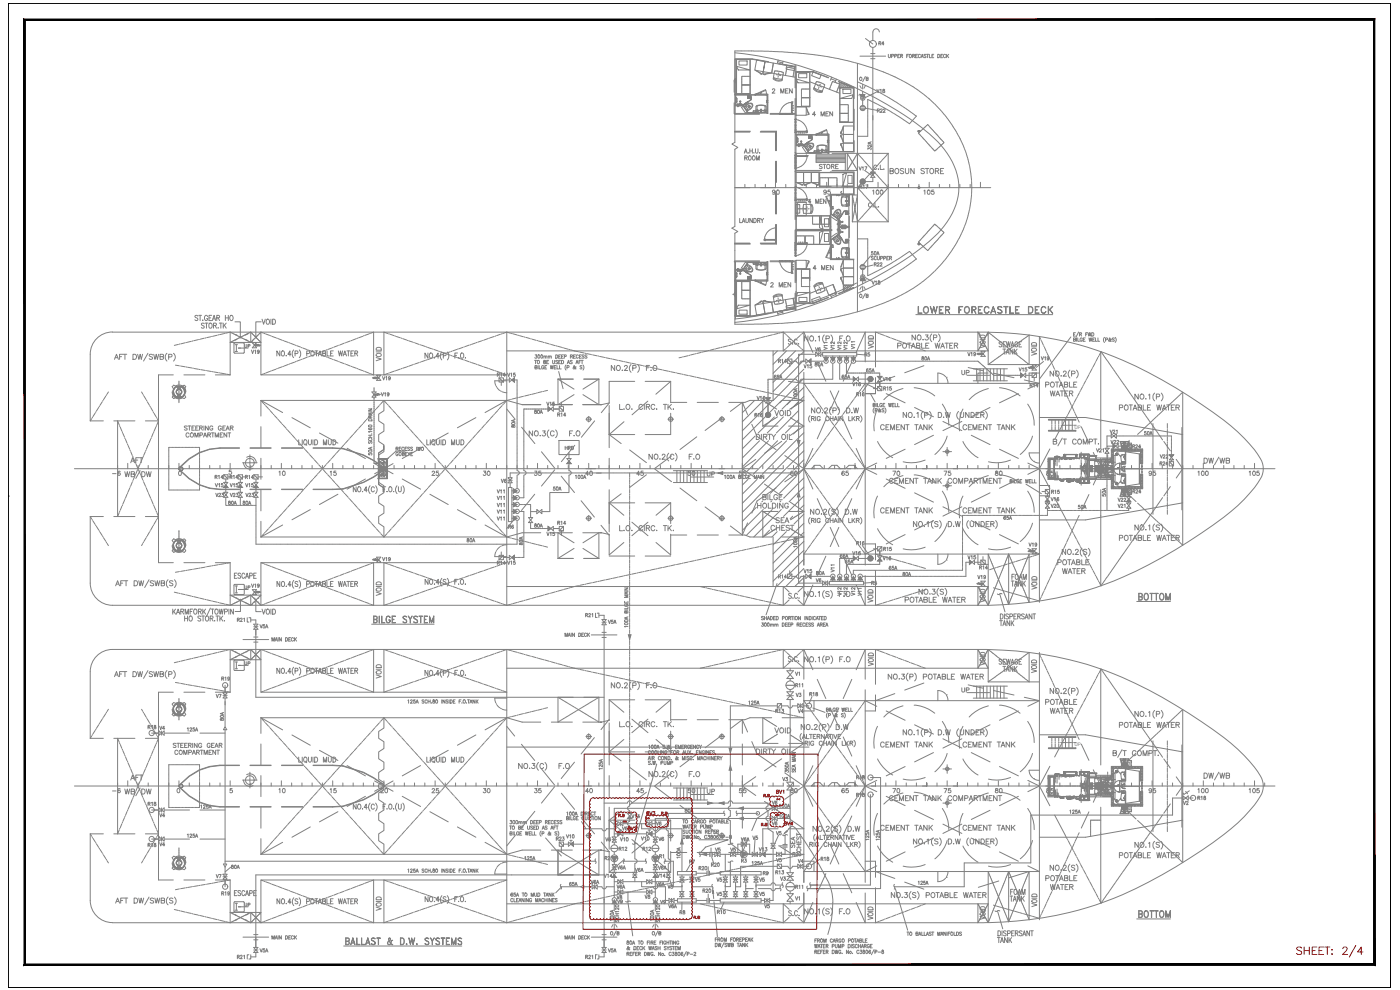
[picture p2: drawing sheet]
<svg xmlns="http://www.w3.org/2000/svg" width="420mm" height="297mm" viewBox="0 0 420 297" stroke-linecap="round" stroke-linejoin="round" font-family="sans-serif">
<defs><g id="words">
<g font-size="5.3" fill="#808080">
<text x="36.3" y="144.6">WB/DW</text>
<text x="36.3" y="239.9">WB/DW</text>
</g>
<text font-size="4.9" fill="#808080" x="230" y="160.5">CHEST</text>
<g font-size="4.4" fill="#808080">
<text x="230.4" y="29.3">2 MEN</text>
<text x="222.2" y="49.4">ROOM</text>
<text x="266" y="53.3">BOSUN STORE</text>
<text x="230.7" y="59.6">90</text>
<text x="245.9" y="59.6">95</text>
<text x="260.7" y="59.6">100</text>
<text x="275.9" y="59.6">105</text>
<text x="242.7" y="82.2">4 MEN</text>
<text x="230" y="87.5">2 MEN</text>
<text x="77.3" y="98.4">VOID</text>
<text x="287.5" y="113.6">UP</text>
<text x="314" y="119.9">WATER</text>
<text x="231.4" y="125.9">VOID</text>
<text x="263.2" y="130.2">CEMENT TANK</text>
<text x="287.9" y="130.2">CEMENT TANK</text>
<text x="32.5" y="143.9">-6</text>
<text x="38.1" y="140.1">AFT</text>
<text x="82.5" y="143.9">10</text>
<text x="97.7" y="143.9">15</text>
<text x="112.9" y="143.9">20</text>
<text x="128.4" y="143.9">25</text>
<text x="143.9" y="143.9">30</text>
<text x="159.1" y="143.9">35</text>
<text x="174.6" y="143.9">40</text>
<text x="189.8" y="143.9">45</text>
<text x="205.3" y="143.9">50</text>
<text x="220.5" y="143.9">55</text>
<text x="236" y="143.9">60</text>
<text x="251.5" y="143.9">65</text>
<text x="266.7" y="143.9">70</text>
<text x="282.2" y="143.9">75</text>
<text x="297.4" y="143.9">80</text>
<text x="312.9" y="143.9">85</text>
<text x="328.1" y="143.9">90</text>
<text x="343.6" y="143.9">95</text>
<text x="358.4" y="143.9">100</text>
<text x="373.6" y="143.9">105</text>
<text x="231.8" y="158">SEA</text>
<text x="316.1" y="170.7">POTABLE</text>
<text x="317.5" y="173.2">WATER</text>
<text x="115.4" y="179.9" transform="rotate(-90 115.4 179.9)">VOID</text>
<text x="302.3" y="175">FOAM</text>
<text x="77.3" y="185.6">VOID</text>
<text x="287.5" y="208.8">UP</text>
<text x="314" y="215.2">WATER</text>
<text x="231.4" y="221.2">VOID</text>
<text x="263.2" y="225.4">CEMENT TANK</text>
<text x="287.9" y="225.4">CEMENT TANK</text>
<text x="32.5" y="239.2">-6</text>
<text x="38.1" y="235.3">AFT</text>
<text x="82.5" y="239.2">10</text>
<text x="97.7" y="239.2">15</text>
<text x="112.9" y="239.2">20</text>
<text x="128.4" y="239.2">25</text>
<text x="143.9" y="239.2">30</text>
<text x="159.1" y="239.2">35</text>
<text x="220.5" y="239.2">55</text>
<text x="251.5" y="239.2">65</text>
<text x="266.7" y="239.2">70</text>
<text x="282.2" y="239.2">75</text>
<text x="297.4" y="239.2">80</text>
<text x="312.9" y="239.2">85</text>
<text x="328.1" y="239.2">90</text>
<text x="343.6" y="239.2">95</text>
<text x="358.4" y="239.2">100</text>
<text x="373.6" y="239.2">105</text>
<text x="239.5" y="255.4" transform="rotate(-90 239.5 255.4)">SEA</text>
<text x="302" y="269.5">FOAM</text>
<text x="314" y="268.1">WATER</text>
</g>
<g font-size="4.4" fill="#f00">
<text x="174.6" y="239.2">40</text>
<text x="189.8" y="239.2">45</text>
<text x="205.3" y="239.2">50</text>
<text x="236" y="239.2">60</text>
</g>
<g font-size="4" fill="#808080">
<text x="262.5" y="14.8">R4</text>
<text x="242.7" y="36">4 MEN</text>
<text x="262.1" y="34.9">R22</text>
<text x="262.5" y="46.2" transform="rotate(-90 262.5 46.2)">32A</text>
<text x="256.5" y="52.2">V17</text>
<text x="256.8" y="57.9">R17</text>
<text x="261.1" y="81.1">R22</text>
<text x="260.3" y="86.4">V18</text>
<text x="72.3" y="105.5">UP</text>
<text x="74.1" y="107.2">V19</text>
<text x="243.4" y="106.5">V6</text>
<text x="251.2" y="106.2" transform="rotate(-90 251.2 106.2)">V12</text>
<text x="255.1" y="106.2" transform="rotate(-90 255.1 106.2)">V12</text>
<text x="258.2" y="107.9">R5</text>
<text x="232.5" y="110.1">R14</text>
<text x="243.4" y="111.1">80A</text>
<text x="304.4" y="112.5">V15</text>
<text x="311.1" y="109.4">V19</text>
<text x="113.6" y="115.4">V19</text>
<text x="151" y="114.3">V15</text>
<text x="254.7" y="117.1">V16</text>
<text x="255.8" y="119.9">R16</text>
<text x="263.9" y="118.2">R15</text>
<text x="308" y="117.5">R14</text>
<text x="159.1" y="125.2">80A</text>
<text x="155.6" y="129.5" transform="rotate(-90 155.6 129.5)">80A</text>
<text x="166.2" y="126.3">R14</text>
<text x="342.2" y="131.6">50A</text>
<text x="168.3" y="136.2">HRD</text>
<text x="338.7" y="135.8">R24</text>
<text x="211" y="143.9">UP</text>
<text x="346.8" y="138.6">V22</text>
<text x="346.8" y="140.8">R24</text>
<text x="63.1" y="145">R14</text>
<text x="67.7" y="145">R14</text>
<text x="72.3" y="147.5">V15</text>
<text x="72.3" y="145">R14</text>
<text x="149.2" y="146">V6</text>
<text x="314.3" y="149.2">R15</text>
<text x="338.7" y="149.2">R24</text>
<text x="63.5" y="150.3">V23</text>
<text x="67.4" y="152.8">80A</text>
<text x="67.7" y="150.3">V23</text>
<text x="71.6" y="152.8">80A</text>
<text x="332.7" y="150.3" transform="rotate(-90 332.7 150.3)">50A</text>
<text x="151.3" y="159.8">R6</text>
<text x="159.1" y="159.5">80A</text>
<text x="166.2" y="158.7">R14</text>
<text x="157.7" y="164.7" transform="rotate(-90 157.7 164.7)">80A</text>
<text x="255.8" y="164.7">R16</text>
<text x="263.9" y="166.5">R15</text>
<text x="239.9" y="173.2">V15</text>
<text x="243.8" y="173.6">80A</text>
<text x="250.8" y="168.6">65A</text>
<text x="265.6" y="172.2">65A</text>
<text x="269.5" y="173.9">80A</text>
<text x="289.3" y="169">V15</text>
<text x="292.8" y="172.2">R14</text>
<text x="74.1" y="177.4">V19</text>
<text x="232.5" y="174.6">R14</text>
<text x="253.3" y="179.9" transform="rotate(-90 253.3 179.9)">V12</text>
<text x="255.1" y="179.9" transform="rotate(-90 255.1 179.9)">V12</text>
<text x="257.5" y="179.9" transform="rotate(-90 257.5 179.9)">V12</text>
<text x="260.3" y="176.7">R5</text>
<text x="292.1" y="175">V19</text>
<text x="181.3" y="188.4">V5A</text>
<text x="72.3" y="200.7">UP</text>
<text x="237.4" y="203.9">V1</text>
<text x="65.3" y="205.3">R19</text>
<text x="241.7" y="209.9">R18</text>
<text x="63.5" y="210.6">V7</text>
<text x="231.4" y="215.2">R13</text>
<text x="237.8" y="210.3">V3</text>
<text x="238.5" y="215.2">V4</text>
<text x="43" y="219.8">R18</text>
<text x="46.6" y="220.1">V4</text>
<text x="68.1" y="217.3" transform="rotate(-90 68.1 217.3)">80A</text>
<text x="211" y="239.2">UP</text>
<text x="233.5" y="235.7">V3</text>
<text x="255.8" y="234.9">R18</text>
<text x="43" y="243.1">R18</text>
<text x="230.4" y="242.7">V6</text>
<text x="255.8" y="240.2">R18</text>
<text x="353.8" y="242.7">V2</text>
<text x="46.6" y="246.2">V4</text>
<text x="43" y="255.4">R18</text>
<text x="46.6" y="255.1">V4</text>
<text x="168.6" y="252.6">V10</text>
<text x="180.6" y="253.6">V6</text>
<text x="184.5" y="256.5">R12</text>
<text x="184.9" y="253.6">V10</text>
<text x="191.6" y="256.5">R12</text>
<text x="213.4" y="256.8">V5</text>
<text x="218" y="256.8">V5</text>
<text x="221.2" y="253.6">V6A</text>
<text x="224.7" y="252.9">V5</text>
<text x="226.5" y="256.5">V13</text>
<text x="68.1" y="261.8">80A</text>
<text x="180.3" y="259.3">R2</text>
<text x="184.1" y="262.1">V6A</text>
<text x="189.4" y="262.8">V6A</text>
<text x="196.8" y="258.6">R1</text>
<text x="208.5" y="262.1">R20</text>
<text x="221.2" y="260">R3</text>
<text x="238.5" y="260">V4</text>
<text x="245.2" y="259.3">R18</text>
<text x="63.5" y="264.6">V7</text>
<text x="65.3" y="269.9">R19</text>
<text x="169.7" y="267.1">65A</text>
<text x="179.9" y="264.6">V14</text>
<text x="183.8" y="267.8">V6A</text>
<text x="195.8" y="267.1">V6A</text>
<text x="199.3" y="267.8">V8</text>
<text x="213.8" y="265.6">V5</text>
<text x="213.8" y="269.9">V5</text>
<text x="226.8" y="265.6">V5</text>
<text x="226.8" y="269.9">V5</text>
<text x="232.8" y="265.3">V3</text>
<text x="183.8" y="270.9">V8</text>
<text x="184.1" y="272.3">V9</text>
<text x="192.3" y="270.9">V8</text>
<text x="196.8" y="272.3">V9</text>
<text x="199.3" y="273.8">V6A</text>
<text x="214.1" y="275.5">R10</text>
<text x="228.2" y="273.8">V5</text>
<text x="237.4" y="271.3">V1</text>
<text x="181.3" y="286.8">V5A</text>
</g>
<g font-size="4" fill="#f00">
<text x="204.3" y="244.8">80A</text>
<text x="185.6" y="250.5">V6</text>
<text x="187.3" y="250.5">BV2</text>
<text x="188.4" y="246.6">V14</text>
<text x="195.8" y="248.7">V6</text>
<text x="230.4" y="248.7">V6</text>
<text x="231.8" y="251.9">V5</text>
<text x="234.2" y="248.7">BV4</text>
<text x="191.2" y="253.3">V10</text>
<text x="205.7" y="260.3">R7</text>
<text x="176" y="266.3">V6A</text>
<text x="207.4" y="265.6">V5</text>
<text x="202.8" y="275.5">R8</text>
</g>
<g font-size="3.5" fill="#808080">
<text x="239.9" y="111.5">V15</text>
<text x="231.1" y="114.7">65A</text>
<text x="164.7" y="148.2">50A</text>
<text x="147.8" y="151">V11</text>
<text x="314.3" y="151.3">V16</text>
<text x="139" y="163.7">80A</text>
<text x="254.7" y="167.6">V16</text>
<text x="113.6" y="169.3">V19</text>
<text x="151" y="170.4">V15</text>
<text x="72.3" y="177.8">UP</text>
<text x="243.8" y="175.7">V6</text>
<text x="196.5" y="253.3">V6</text>
<text x="236.7" y="257.9">R20</text>
<text x="231.8" y="259.6">V5</text>
<text x="72.3" y="273">UP</text>
</g>
<g font-size="3.5" fill="#f00">
<text x="197.2" y="245.5">R.B</text>
<text x="227.9" y="240.2">R.B</text>
<text x="184.5" y="246.2">R.B</text>
<text x="227.2" y="249.1">R.B</text>
<text x="207.1" y="276.9">R.B</text>
</g>
<g font-size="3.1" fill="#f00">
<text x="231.4" y="245.9">**</text>
<text x="231.8" y="241.3">**</text>
<text x="185.9" y="248">**</text>
<text x="192.6" y="246.9">**</text>
</g>
<g font-size="1.4" fill="#808080">
<text x="322.4" y="128.7">UP</text>
<text x="322.4" y="223.9">UP</text>
</g>
</g></defs>
<!-- layer: Template -->
<path d="M7.2 289.6h405.4l-.4-.4zM7.6 289.2h404.6l-405 .4zM7.2 5.7v283.9l.4-.4zM7.2 5.7l.4 .4v283.1zM7.2 5.7l.4 .4 405-.4zM7.6 6.1l405-.4-.4 .4zM412.6 5.7l-.4 .4 .4 283.5zM412.2 6.1l.4 283.5-.4-.4z" fill="#000" stroke="#000" stroke-width=".3"/>
<path d="M2.4 1h414.9v295.3h-414.9zM2.4 1h.1M2.4 1v295.3M417.3 1h.1M417.3 1v295.3M2.4 148.8h.1" fill="none" stroke="#000" stroke-width=".3"/>
<!-- layer: TEXT -->
<g fill="none" stroke="#f00" stroke-width=".3">
<path d="M233 237.5h.6l.1-.3-.7-.1v.9h.7l-.2-.5M233.9 237.1l.4 .9 .3-.9M390.6 284.4l-.5-.3-1 .3 .3 .6 1 .4 .2 .4v.3l-.5 .3-1-.3M391.4 284.1v2.3M391.4 285.2h1.5M392.9 284.1v2.3M393.8 285.2h.9M395.2 284.1h-1.4v2.3h1.4M395.8 285.2h.9M397.2 284.1h-1.4v2.3h1.4M397.6 284.1h1.5M398.3 284.1v2.3"/>
<path d="M399.7 284.9v.2zM399.7 286.2v.2zM403 284.6l.2-.4 .7-.1 .4 .7-1.4 1.6h1.5M406.9 283.7l-2 3.4M409.1 285.6h-1.7l1.1-1.5v2.3"/>
</g>
<!-- layer: ballast -->
<g fill="none" stroke="#808080" stroke-width=".3">
<path d="M220.5 15.8a115.7 115.7 0 0 1 58.4 24.3 22.4 22.4 0 0 1 8.9 16.2 20.8 20.8 0 0 1-7.2 14.5 101.6 101.6 0 0 1-28.6 17.6 106 106 0 0 1-31.5 8.3M220.5 15.3h.7M220.6 17.7h5.1l4.9 .8M220.6 17.8h5.1l4.9 .8M221.3 15.3h.1M221.6 15.3h.7M222.4 15.3h.2M222.7 15.3h.7M223.5 15.3h.2M223.8 15.3h.8M224.6 15.3h.2M224.9 15.3h1.2"/>
<path d="M226.2 15.3h.1M226.5 15.3h.7M227.4 15.3h.1M227.6 15.3h.7M228.5 15.3h.1M228.7 15.3l.8 .1M229.6 15.4h.1M229.9 15.4h.7M230.7 15.4h.1M231 15.4h.7M231.8 15.5h.2M232.1 15.5h.7"/>
<path d="M232.9 15.5h.2M233.2 15.5h.7M233.7 19.2l4.9 .9-6.5-1.2-.5 3 7 1.3M233.7 19.1l4.9 .8M234 15.5h.2M234.3 15.5l.8 .1M235.2 15.6h.1M235.4 15.6l.8 .1M236.3 15.7h.1M236.5 15.7h.8M237.4 15.7h.1M237.6 15.8h.8"/>
<path d="M238.5 15.8h.2M238.6 19.6v6.8M238.8 15.8l.7 .1M238.9 19.6v6.8M239.6 15.9h.2M239.9 16h.8M240.8 16h.1M241 16l.8 .1M241.9 16.1l.1 .1M242.1 16.2l.8 .1M243 16.3h.1M243.2 16.3l1.1 .1"/>
<path d="M244.4 16.4l.1 .1M244.7 16.5l.7 .1M245.6 16.6h.1M245.8 16.6l.7 .1M246.7 16.7l.1 .1M246.9 16.8l.7 .1M247.8 16.9h.1M248 16.9l.7 .2M248.9 17.1h.1M249.1 17.1l.7 .2M250 17.3h.1M250.2 17.4l.7 .1"/>
<path d="M251.1 17.5h.1M251.3 17.5l.7 .2M252.2 17.7l.1 .1M252.4 17.8l.7 .1M253.3 18h.1M253.5 18l.7 .2M254.3 18.2h.2M254.6 18.3l.7 .2M255.4 18.5h.2M255.7 18.6l.7 .2M256.5 18.8h.1M256.7 18.8l.8 .3"/>
<path d="M257.3 19v74.6M257.6 19.1h.1M257.8 19.1l.8 .2M258.1 16.8h7.7M258.6 19.4h.2M258.9 19.5l.7 .2M259.7 11.6l2.2 1.6M259.7 19.7l.1 .1M260 19.8l.7 .2M261.3 17.6h1.3M261.9 9.6v2.6M261.9 14.3v37.4"/>
<path d="M262 9.6a.95 .95 0 0 1 .9-1 .95 .95 0 0 1 1 1M266.6 16.3v.7l.3 .3 .3-.2v-.8M267.6 16.8h.5l.1-.4-.6-.1v1M268.5 16.8l.6-.1v-.3l-.6-.1v1M269.4 16.8h.4M270 16.3h-.6v1h.6M270.3 16.8l.5-.1v-.3l-.5-.1v1M270.6 16.8l.3 .5M272.1 16.8h.3M272.7 16.3h-.6v1M273.9 16.8l.5-.1v-.3l-.5-.1v1M274.2 16.8l.3 .5"/>
<path d="M274.8 16.8h.4M275.4 16.3h-.6v1h.6M276.3 16.5a.35 .35 0 0 0-.5-.2 .35 .35 0 0 0-.2 .4v.2a.34 .34 0 0 0 .3 .4 .34 .34 0 0 0 .4-.2M276.4 17.3l.4-1 .3 1M276.5 17h.5M277.9 16.4h-.6l.5 .4v.5l-.5-.2M278.1 16.3h.6M278.4 16.3v1M278.9 16.3v1h.5M279.7 16.8h.3M280.2 16.3h-.5v1h.5M281.4 16.3a.52 .52 0 0 1 .7 .5 .52 .52 0 0 1-.7 .5z"/>
<path d="M282.3 16.8h.4M282.9 16.3h-.6v1h.6M283.8 16.5a.35 .35 0 0 0-.4-.2 .35 .35 0 0 0-.3 .4v.2a.35 .35 0 0 0 .3 .4 .35 .35 0 0 0 .4-.2M284.1 16.3v1M284.3 16.7l.4 .6M284.7 16.3l-.6 .7M220.3 24.5v3.2M220.3 30.9v3.1M220.5 34.3h7.5M220.5 34h7.5M220.5 39.4h4.7M220.5 39.5h4.6"/>
<path d="M220.5 39.6h4.5M220.6 24.5v3.2M220.6 30.9v3.1M220.6 28.4h5.9M220.6 28.5h5.9M220.6 28.3h3.3M220.7 28.5v3.3h2.3l1.4 2.1h5.8M220.8 30.6v.3zM220.8 28.5v3.1h2.3M220.9 30.6h.2v-1.1l-.3 .1v-.3l.4 .2v1.1l-.3 .2M220.9 29.4v.1M221.2 31.3h1.5l-.3 .2"/>
<path d="M221.2 31.3l.3 .2M221.2 31.4h.1M221.3 31.4h.1M221.3 31.4h.2M221.3 31.8v.2h.3v-.2M221.5 31.3h.1M221.5 31.3l-.2 .1M221.5 31.4h.1M221.5 31.6h.1M221.5 31.5h.1M221.5 31.5v-.3v.3M221.5 31.5v.1"/>
<path d="M221.5 31.5h.9M221.6 31.6h.1M221.6 31.5h.1M221.6 31.5v.1M221.7 31.5v.1M221.7 31.6h.1M221.7 31.5h.1M221.9 31.1h.1M221.9 31.1v.5l.2-.2M221.9 31.1h.2M222 31.3h.1M222 30.4h.3"/>
<path d="M222.1 31.1h.1M222.1 31.1l-.2 .3M222.1 31.2h.1zM222.1 30.6v.6M222.2 30.6v.6l-.1-.1M222.3 31.5h.1M222.3 31.6h.1M222.3 31.2l-.2 .1M222.3 31.5v.1M222.4 31.6h.1M222.4 31.5h.1M222.4 31.5v.1"/>
<path d="M222.4 31.3h.3l-.3 .1M222.4 31.2v.4M223 31.9l-.4 .4 1.1 1.6 .5-.3M223.1 31.6h-.2M223.3 32h.1M223.3 32l1 1.3M223.3 31.2h.1M223.6 31.1l-.2 .1M223.6 31.9l.2 .1M223.7 32h.1M223.7 30.9l.1 .3 .2-.4v.2zM223.7 31.2h.1"/>
<path d="M223.7 31.2h-.4M223.8 31.9l-.2 .1M224 30.8l.4-.1v-.2l-.3 .4zM224.1 31.6l.3-.3a.82 .82 0 0 1 1.3 .2 .92 .92 0 0 1-.6 1.2 .92 .92 0 0 1-1.1-.7zM224.3 32.9l.1 .1M224.4 32.9h.1M224.4 28.8h.8v.7h-.8v-.7v.7h.7v-.7zM224.4 30.5h.1M224.4 30.5l.2 .1zM224.5 29h.1M224.5 28.9h.1M224.5 29.4h.1"/>
<path d="M224.5 29.5h.1M224.5 29.3h.1M224.5 29.2h.1M224.5 29.1h.1M224.4 32.9l-.1 .1M224.5 30.6l-1.5 1M224.6 29h.1M224.6 28.9h.1M224.6 29.4h.1M224.6 29.5h.1M224.6 29.1h.1M224.6 29.3h.1"/>
<path d="M224.6 29.2h.1M224.7 29h.1M224.7 28.9h.1M224.7 29.4h.1M224.7 29.5h.1M224.7 29.1h.1M224.7 29.3h.1M224.7 29.2h.1M224.8 29h.1M224.8 28.9h.1M224.8 29.4h.1M224.8 29.5h.1"/>
<path d="M224.8 29.1h.1M224.8 29.3h.1M224.8 29.2h.1M224.9 29h.1M224.9 28.9h.1M224.9 29.4h.1M224.9 29.5h.1M224.9 29.1h.1M224.9 29.3h.1M224.9 29.2h.1M225 29h.1M225 28.9h.1"/>
<path d="M225 29.4h.1M225 29.5h.1M225 29.1h.1M225 29.3h.1M225 29.2h.1M225.1 29h.1M225.1 28.9h.1M225.1 29.4h.1M225.1 29.5h.1M225.1 29.1h.1M225.1 29.3h.1M225.1 29.2h.1"/>
<path d="M225.5 29.3l-.3-.6-.5-.2a.9 .9 0 0 1 .7 .7 .9 .9 0 0 1-.3 .9l-2.4 1.5M225.5 29.5l-.4 .6M225.5 28.5v1.4l-2.5 1.7 1.5 2.2h5.7M225.7 31.2a.97 .97 0 0 0-1.4 0l-1 .8M225.7 31.2h.1M225.8 31.2v.1a1.06 1.06 0 0 1-.5 1.4l-1.1 .7-.9-1.4M226.1 33.4h.1M226.1 33.7v-.5h.6v.5M226.3 33.7h.2M226.3 33.7h.1M226.3 33.7h-.2h.6M226.5 33.7h.1"/>
<path d="M226.5 33.7h.2M226.5 28.3l.3 .3h-.3zM226.5 33.7v.1M226.7 33.4h.1M226.8 28.6h3.1M226.9 33.1h3v.7h-3zM226.9 32.9l.3 .7M227.1 33.6v.2M227.1 28.3h3.3v5.7h-.2v-5.7M227.1 33.4l.5 .2M227.2 33.6h.2M227.3 33.1h.1l-.2-.2v-1l.9-.3 1.5 .3v1l-.4 .2"/>
<path d="M227.4 33.7h1.9zM227.5 33.1l.1 .1M227.6 33.1h1.7M227.6 33.2h.1M227.7 33.2v.1M228.2 39.6h4.5v5.6M228.2 39.5h4.7v5.7M228.3 27.7l.1 .2M228.3 27.7v.1M228.3 27.8l.1 .1M228.3 27.7v.2M228.3 27.8h.1"/>
<path d="M228.3 33.4h.1M228.3 39.4h4.7v5.8M228.3 32.9h.1M228.3 33.1v.4M228.3 32.9v.2M228.3 32.9h.2M228.4 33h.1M228.4 27.9h-.1M228.4 33l-.1 .1M228.4 33l.1 .6-.2-.2M228.5 32.9h.1M228.5 32.9v.6"/>
<path d="M229.7 33.6l-.1 .2M229.7 26.9l-3 1.4h3.3M229.8 27.1l-3 1.3-.1-.1M229.9 33.1l-.2 .4-1 .2-1.5-.1M229.9 33.1l-.1 .4-.5 .2M229.9 33.1l-.1-1.3a3.7 3.7 0 0 0-2.8 0l-.1 .8 .2 1 1 .2 1.2-.1M229.9 32.8v.3M230.3 28.3v5.7M231.1 34.3h7.5M231.1 34h7.5M233.8 34l.3 .3zM234 34h3.9v.3h-3.9z"/>
<path d="M234.2 33.4l-.2 .6M234.3 33.2l-.1 .1M234.5 34.3l.1-.3v.3l.1-.3 .2 .3 .1-.3v.3M234.6 32.6l-.3 .5M234.6 32.4v.1M235.1 31.9l-.4 .4M235.2 31.7l-.1 .1M235.5 34.3l.1-.3v.3l.1-.3 .1 .3 .2-.3v.3M235.8 31.3l-.5 .4M236 31.2h-.1M236.6 30.9l-.6 .3M236.8 34.3v-.3l.1 .3 .1-.3 .1 .3 .1-.3 .1 .3"/>
<path d="M236.8 30.8l-.1 .1M237.5 30.7h.3v3.3h-.3zM237.6 30.8l-.1 .2 .1-.2M237.6 30.7h.1M237.6 30.6l.1 .4zM237.7 30.6v.4M237.8 30.7h.1M237.9 34h.1M237.8 30.8l.1 .2-.1-.2M237.9 34l-.1 .3h.2l.1-.3h-.2M238.6 29.5v6.4h.3M238.6 35.8h.1"/>
<path d="M238.6 39.6l.3 .1M238.6 39.8l.3 .1M238.6 36.3l.3 .1-.3 .1h.3l-.3 .1 .3 .2-.3 .1M238.6 37.3l.3 .1-.3 .1h.3l-.3 .2 .3 .1-.3 .1M238.6 38.6l.3 .1h-.3l.3 .1-.3 .1h.3l-.3 .3M238.6 35.9h.3v3.8h-.3zM238.6 39v17.4M238.9 35.6l-.3 .1M238.9 29.5v6.4M238.9 39v6.8M238.9 21.6h5.1l4.6 1.8M238.9 21.5h5.1l4.7 1.8"/>
<path d="M238.9 35.9l.7 .1M239 39.7h.1M239 39.4h3.3v.2h-3.3zM239.6 36l.1 .1M239.8 36.1l.6 .3M240.4 36.4l.1 .1M240.6 36.5l.5 .4M241.1 37l.1 .1M241.2 37.1l.4 .5M241.7 37.7v.1M241.8 37.9l.2 .5M241.9 39.7l.2-.1z"/>
<path d="M241.9 39.5l.4 .1zM241.9 39.4h.2M241.9 39.5h.4M241.9 39.3h.2M242 38.5l.1 .1M242.2 39.6h.1M242.1 39.4h.1M242.2 39.4h.1M242.1 39.6h.1M242.1 39.5h.1M242.1 38.7l.2 .7M246.5 39.8l.2 .1z"/>
<path d="M246.5 39.8l.1 .1M248.1 39.1l.2 1.2M248.1 39.1l-.1-.2-3 1.4h3.3M248.1 39.1l-3 1.3-.1-.1M251.6 24.5l4.6 1.8v3.3M251.7 24.4l4.6 1.8v3.4M256.2 32.7v6.3M256.3 32.8v6.3M257.3 24.6l.5 .2M258 24.8l.1 .1M258 25.7l.5 .8M258.2 24.9l.7 .3"/>
<path d="M258.9 25.3v1.4M259 25.3l.1 .1M259.2 25.4l.7 .3M259.3 28.9a.66 .66 0 0 1 0 1.1 .66 .66 0 0 1-1-.4 .66 .66 0 0 1 .7-.8l.3 .1 .2-.5h-1.3l.4 .5M259.7 22.9l-.8 1.6M259.7 25.7l-.4 .8M259.7 32.5l3.5 .6M260 23.6h.5v-.4h-.5v1l.5-.1-.2-.5M260 25.7l.1 .1M260.2 25.9l.7 .3M260.4 30.8v.1M260.4 31.1v.7"/>
<path d="M260.4 31.9v.1M260.4 32.2v.7M260.4 33.1v.1M260.4 33.3v.7M260.4 34.2v.1M260.4 34.4v.8M260.4 35.3v.1M260.4 35.6v.7M260.4 36.4v.1M260.4 36.7v.7M260.4 37.5v.1M260.4 37.8v.7"/>
<path d="M260.4 38.7v.1M260.4 38.9v.7M260.4 39.8v.1M260.8 20.1h.1M261 26.2l.1 .1M261.1 20.2l1 .3M261.2 26.3l.7 .4M261.3 30.2l-.9-.4v.9M261.4 30.3l.1 .1M262 26.8h.1M262.2 26.8l.7 .4M262.2 20.5l.1 .1"/>
<path d="M262.5 20.6l.7 .3M263 27.3h.1M263.1 27.6l-3.4 1.7M263.2 26.8l.3 1 .3-1M263.2 27.3l.7 .4M263.3 20.9l.1 .1M263.5 21l.7 .3M264 27.8h.1M264.1 27l.3-.2v1M264.2 27.9l.7 .3M264.3 21.3h.1M264.6 21.4l1.1 .4"/>
<path d="M265 26.8v.3a.39 .39 0 0 1 .5 .2 .39 .39 0 0 1-.1 .5 .33 .33 0 0 1-.5-.3 .33 .33 0 0 1 .4-.3l.1-.4zM265 28.3l.1 .1M265.2 28.4l.6 .4M265.8 21.8l.1 .1M266 28.9h.1M266 22l.7 .2M266.2 29l.6 .3M266.8 22.3l.1 .1M266.9 29.4l.1 .1M267 22.4l.7 .3M267.1 29.5l.7 .4M267.5 33.6l.6 .4"/>
<path d="M267.8 22.7l.2 .1M267.9 30l.1 .1M268 22.9l1.1 .5M268.1 30.1l.6 .4M268.3 34v.1M268.5 34.2l.6 .4M268.8 30.6h.1M269.1 30.7l.5 .4M269.2 34.6l.1 .1M269.3 23.4l.1 .1M269.4 34.8l.6 .3M269.5 23.5l.7 .4"/>
<path d="M269.8 31.2h.1M270 31.3l.6 .5M270.1 35.2l.1 .1M270.3 23.9l.1 .1M270.3 35.3l.7 .5M270.5 24l.6 .4M270.7 31.8l.1 .1M270.9 32l.6 .3M271 35.9h.2M271.3 36l.6 .4M271.3 24.4v.1M271.5 24.6l.6 .3"/>
<path d="M271.6 32.4l.1 .1M271.9 32.6l.5 .4M272 36.5h.1M272.2 25l.2 .1M272.4 25.1l.7 .4M272.6 33.1h.1M272.7 33.2l.7 .5M273.2 25.6h.1M273.4 25.7l1.1 .6M273.5 33.7v.1M273.7 33.9l.6 .4M274.3 34.4l.2 .1"/>
<path d="M274.6 34.5l.4 .3-2 2.3-.8-.5M274.6 26.4l.1 .1M274.8 26.5l.6 .5M275.3 39.4h1M275.5 27.1h.1M275.6 39.2h.4v.4h-.4zM275.7 27.2l.6 .4M275.9 39.7l-.3 .2 .1 .1M276 39.6h.1M276.3 39.3l-.3 .2M276.4 39.2h.1M276.4 27.7l.1 .1"/>
<path d="M276.6 27.9l.6 .4M276.8 38.9l-.3 .3M277.2 38.5l-.4 .4M277.3 28.4h.1M277.5 28.5l.6 .5M277.6 38.1l-.4 .4M278.1 37.7l-.4 .4M278.2 37.6l.2-.2 .3 .2M278.2 29.1v.1M278.4 29.3l1 .8M278.7 37.7l.2 .2M279 38l.4 .4"/>
<path d="M279.4 38.5l.4 .4M279.5 30.2l.1 .1M279.6 30.4l.6 .5M279.8 38.9l.3 .3M280.1 39.2l.3 .4M280.3 31l.1 .1M280.5 31.2l.5 .5M280.5 39.7l.3 .3M281.1 31.8l.1 .1M281.2 32l.6 .5M281.8 32.6l.1 .1M282 32.8l.5 .5"/>
<path d="M282.6 33.4l.1 .1M282.8 33.6l.4 .6M283.3 34.3l.1 .1M283.5 34.5l.5 .6M284 35.1l.1 .2M284.2 35.3l.4 .6M284.7 36.1l.1 .1M284.8 36.2l.5 .7M285.4 37h.1M285.5 37.2l.4 .6M285.9 37.9l.1 .1M286.1 38.1l.4 .6"/>
<path d="M286.5 38.8l.1 .1M286.7 39l.4 .7M287.1 39.8l.1 .1M220.5 56.3h4.6M228.2 56.3h4.5M232.7 48.4v6.3M232.7 57.9v6.3M232.9 48.4v6.3M232.9 57.9v6.3M233 48.4v6.3M233 57.9v6.3M238.6 50.5l.3 .2"/>
<path d="M238.6 46.5h.1M238.6 49.4l.3 .1-.3 .1h.3l-.3 .1 .3 .2-.3 .1M238.6 48.4l.3 .1-.3 .1h.3l-.3 .1 .3 .2-.3 .1M238.6 47.2h.3l-.3 .1 .3 .1h-.3l.3 .1-.3 .2M238.6 46.6h.3v3.9h-.3zM238.6 60l.3 .1M238.6 56.7l.3 .1h-.3l.3 .1-.3 .1 .3 .2h-.3M238.6 57.7h.3l-.3 .1 .3 .1-.3 .1 .3 .2h-.3M238.6 59h.3l-.3 .1 .3 .1-.3 .2h.3l-.3 .1M238.6 56.2h.3v3.9h-.3zM238.6 51.4h.3v5M238.6 59.6v6.3"/>
<path d="M238.7 45.8v5.6M238.9 51.7h2.3v3.1h-2.3zM238.9 46.6l-.3 .1M238.9 46.4l-.3 .1M238.9 46.6h.1M238.9 56.2l-.3 .1M238.9 56l-.3 .1M238.9 56.2h.1M238.9 59.6v6.3M238.9 51.6h7.1M238.9 51.7h7M238.9 40.5h5.9"/>
<path d="M238.9 40.3h3.3M238.9 56.2l.7 .1M239 46.6h.1M239 46.7h3.3v.2h-3.3zM239 59.7h3.3v.3h-3.3zM239 40.5v3.2h2.2l1.5 2.2h5.8M239.1 42.5l.1 .4zM239.1 40.5v3.1h2.2M239.2 42.7l.2-.1v-1.1l-.3 .1v-.3l.4 .3v.9l-.3 .3M239.2 41.4v.1M239.5 43.3h1.5l-.3 .1M239.5 43.3l.3 .1"/>
<path d="M239.5 43.3h.1M239.6 50.3l-1 .1M239.6 43.3h.1M239.6 43.7v.3h.3v-.3M239.6 56.4h.1M239.7 50.2h-.1M239.8 43.3h.1M239.8 43.3h-.2l.2 .1M239.8 43.4h.1M239.8 43.5h.1M239.8 43.6h.1M239.8 43.4v-.2v.3"/>
<path d="M239.8 56.5l.6 .2M239.8 43.5h.2M239.8 43.5v.1M239.9 43.5v.1M240 43.5h.7M240 43.6h.1M240 43.5h.1M240.2 43.1h.1M240.2 43.1h.2M240.2 43.1v.5l.2-.3M240.3 43.3h.1M240.3 42.4h.3"/>
<path d="M240.4 43.1v.1M240.4 43.1l-.2 .2M240.4 49.9l-.6 .3M240.4 43.2h.1M240.4 42.6v.5M240.4 56.8l.1 .1M240.5 42.6l.1 .7h-.2M240.5 43.1l-.1 .1M240.5 49.8l-.1 .1M240.6 43.5h.1M240.6 43.6h.1M240.6 43.5v.1"/>
<path d="M240.6 56.9l.5 .4M240.7 43.6h.1M240.7 43.5h.1M240.7 43.5v.1M240.7 43.3h.3l-.3 .1M240.7 43.2v.4M241.1 49.4l-.5 .3M241.1 57.4h.1M241.2 49.2l-.1 .1M241.2 57.5l.4 .5M241.3 43.9l-.4 .3 1.1 1.7 .5-.3M241.3 43.6h.1"/>
<path d="M241.4 43.6h-.2M241.4 43.4l-.1 .2M241.5 43.3l-.1 .1M241.5 44a2.62 2.62 0 0 1 1.9-1.1l.6 .3a.98 .98 0 0 1-.4 1.5l-1.1 .6zM241.6 43.3h-.1M241.6 43.3l-.2 .3M241.6 43.9h.1M241.6 43.9l1 1.4M241.6 48.7l-.3 .4M241.6 43.3h.2M241.7 58v.1M241.8 48.5l-.1 .1"/>
<path d="M241.8 58.2l.2 .6M241.8 43.3h.1M241.9 46.6l.2 .1zM241.9 46.9l.2 .1zM241.9 59.6l.2 .1zM241.9 46.7h.4zM241.9 43.9l.1 .1M241.9 59.9h.4M241.9 46.8h.4M242 44h.1M242 43h.2M242 43.1l-.2 .2"/>
<path d="M242 43.1l-.4 .2M242 47.9l-.2 .5M242 43v.1M242 43l.3-.2-.1 .2M242 43.9l-.1 .1M242 58.8l.1 .2M242.2 46.7h.1M242.1 46.9h.1M242.2 46.9h.1M242.2 60h.1M242.2 59.8h.1M242.1 47.7l-.1 .1"/>
<path d="M242.1 46.7h.1M242.1 46.8h.1M242.1 60h-.2M242.1 60h.1M242.1 59.9h.1M242.1 59.1l.2 .6M242.2 43h.1M242.3 42.8l.4-.1v-.2l-.1 .3zM242.3 59.9h-.4M242.3 42.8h.1M242.3 46.9l-.2 .7M242.3 59.9h.1"/>
<path d="M242.3 46.7h.1M242.5 43.4l.3-.2a.75 .75 0 0 1 1.2 .1 .75 .75 0 0 1-.3 1.1 .75 .75 0 0 1-1.1 .1 .75 .75 0 0 1-.1-1.1zM242.7 44.9h.1M242.6 44.9l.1 .1M242.7 40.8h.7v.7h-.7h.7v-.7h-.7v.7zM242.7 42.5h.1M242.7 42.5l.2 .1zM242.8 40.9h.1M242.8 41.4h.1M242.8 41.5h.1M242.8 41.3h.1M242.8 41.2h.1"/>
<path d="M242.8 41.1h.1M242.8 41h.1M242.7 44.9l-.1 .1M242.8 42.5l-1.4 1.1M242.9 40.9h.1M242.9 41.4h.1M242.9 41.5h.1M242.9 41h.1M242.9 41.1h.1M242.9 41.3h.1M242.9 41.2h.1M243 40.9h.1"/>
<path d="M243 41.4h.1M243 41.5h.1M243 41h.1M243 41.1h.1M243 41.3h.1M243 41.2h.1M243.1 40.9h.1M243.1 41.4h.1M243.1 41.5h.1M243.1 41h.1M243.1 41.1h.1M243.1 41.3h.1"/>
<path d="M243.1 41.2h.1M243.2 40.9h.1M243.2 41.4h.1M243.2 41.5h.1M243.2 41h.1M243.2 41.1h.1M243.2 41.3h.1M243.2 41.2h.1M243.3 40.9h.1M243.3 41.4h.1M243.3 41.5h.1M243.3 41h.1"/>
<path d="M243.3 41.1h.1M243.3 41.3h.1M243.3 41.2h.1M243.4 40.9h.1M243.4 41.4h.1M243.4 41.5h.1M243.4 41h.1M243.4 41.1h.1M243.4 41.3h.1M243.4 41.2h.1M243.7 41.3l-.1-.4-.6-.4 .7 .4v.4M243.7 41.3l-.2 .7-2.5 1.6"/>
<path d="M243.7 41.5l-.3 .7M243.7 40.5v1.4l-2.4 1.7 1.5 2.2h5.7M244 43.2h.1M244.4 45.4h.1M244.4 45.2h.6v.5v-.3v.3h-.6zM244.5 45.8h.3M244.6 45.7h.4M244.8 40.3v.3h.3l-.1-.3M245 40.3l-6.1 .1M245 45.4h.1M245.1 40.6h3.1M245.1 45.1h3.1v.7h-3.1z"/>
<path d="M245.2 44.9l.3 .7M245.4 45.6l.1 .2M245.4 40.3h3.3v5.7h-.2v-5.7M245.4 45.5h.1M245.5 45.5l.2 .1M245.5 45.6h.2M245.6 45.1h.1l-.2-.7 .1-.7 1.4-.1 .9 .3-.1 .9-.2 .3h-1.7M245.7 45.6h.2M245.7 45.7h1.9zM245.8 45.1l.2 .1M246 45.2v.1M246.5 46h-7.6v5.1h7.6"/>
<path d="M246.6 44.9h.1M246.6 44.9v.6M246.7 45v.6h-.1zM246.7 45h.1M246.7 44.9h.1M246.7 44.9l.1 .6M247.9 45.6l-.3 .1M248 45.6l-.1 .2M248.2 45.1l-.3 .5M248.2 44.8l-.2 .7a2.88 2.88 0 0 1-2.5 .1M248.2 45.1l-.1-1.4a3.5 3.5 0 0 0-2.8 .1v1.7a2.48 2.48 0 0 0 2.3 .2M248.3 40.3h.2"/>
<path d="M248.3 40.3l-.1 .3 .3-.1M248.3 42.2h.1M248.3 42.7h.1M248.3 42.2h.2M248.3 42.7h.2M248.4 42.2h.1M248.4 42.7h.1M248.4 42.1h.1M248.4 42.1l-.1 .1M248.4 42.6h.1M248.4 42.6l-.1 .1M248.4 42.6v.1"/>
<path d="M248.4 42.1v.1M248.6 40.3v5.7M249.1 51.7h7.1M249.2 51.6h7.1v6.8h-7.1M249.2 58.7v3.4M249.5 51.7h-3.6v4.2M249.5 58.8v3.8h.5v-.6h-.5M249.7 51.1h7.6M249.7 46h7.6M251.6 58.7h.1M251.7 58.7l-.1-.2 .1 .2M251.7 58.7h.1"/>
<path d="M252.6 51.7h3.6v4.2h-3.6M253.8 58.8l.6 .2a3.2 3.2 0 0 1 .1 2.6M254 58.8l-1.2 .1a3.1 3.1 0 0 0-.1 2.8l1.3 .1M254 58.8l.4 .1 .2 .5M254 58.8h.7v3h-.7zM254.4 46.2l-.1-.2v5.1l.1-.1M254.4 46.3h.1M254.5 50.9h-.1M254.5 46.4l.2 .3M254.5 59.1h.2M254.6 59.4a2.48 2.48 0 0 1-.2 2.4h-.4M254.6 59.4v1.9z"/>
<path d="M254.7 50.5l-.2 .3M254.7 46.8h.1M254.7 50.4h.1M254.7 58.5v9.4h-3v-2.2M254.8 46.9l.2 .3M254.9 58.5v3.2M255 47.3v.1M255 50l-.2 .3M255 58.3v.2h-5.8M255 49.8v.1M255.1 47.4l.2 .4M255.8 58.5v8"/>
<path d="M255.9 59.1l.1 .4M256 59.6h.1M256 59.7l.1 .5M256.2 58.3h-7v6h.3M256.2 42.2v3.3h-7.5M256.3 42.2v3.4h-7.6M256.5 47.4l-.2 .4M256.6 47.3v.1M256.8 46.9l-.2 .3M256.9 46.8h.1M257.1 59.7l-.1 .5M257.1 46.4l-.2 .3"/>
<path d="M257.2 59.6h-.1M257.2 46.3h.1M257.2 59.1v.4M257.3 46l.4 .4M257.3 46l-.1 .2M257.8 46.5l.1 .2M258.7 47.5l.5 .6M260.4 40v.9h-3.1M261.3 51.7l1.3 1.5h-1.3l1.3-1.5M262.5 51.7l.5 .6M263 50l-.5 .6M263 52.4l.1 .1"/>
<path d="M263.1 49.9l-.1 .1M263.2 52.5l.5 .6M263.7 49.2l-.5 .6M263.8 53.2v.1M263.8 49v.1M263.9 53.4l.5 .5M264.4 48.4l-.5 .5M265.2 47.5l-.5 .6M265.4 47.4l-.1 .1M266 46.7l-.5 .6M266.1 46.5l-.1 .2M266.6 46l-.4 .4"/>
<path d="M275.8 40.1l.4 .5M276.3 40.6l.3 .4M276.6 41l.3 .3M276.9 41.4l.4 .3M277.3 41.8l.4 .3M277.7 42.2l.4 .4M278.2 42.7l.2 .3M278.4 43l.1 .1M278.5 43.1l.3 .3M278.8 43.4v.1M278.9 43.5l.2 .3M279.2 43.9l.3 .3"/>
<path d="M279.6 44.3l.7 .7M280.3 45.1h.1M280.8 45.1l-.3 .2-.1-.1M280.9 40.1l.4 .4M280.9 45h.1M281.2 44.7l-.2 .3M281.3 40.6l.3 .3M281.6 40.9l.3 .4M281.6 44.3l-.3 .4M282 41.3v.1M282.1 41.4l.6 .7M282.1 43.9l-.4 .4"/>
<path d="M282.6 43.5l-.4 .3M282.7 42.2l.5 .4M282.9 43.2l-.3 .2M283.2 42.6l.1 .2-.4 .3M287.3 40l.3 .7M287.7 40.8v.1M287.8 41l.6 1.3M288.5 42.4v.1M288.6 42.6l.3 .7M289 43.4v.1M289.1 43.6l.2 .7M289.4 44.5h.1"/>
<path d="M289.5 44.7l.3 .7M289.8 45.5v.1M289.9 45.7l.2 .7M290.1 46.6l.1 .1M290.2 46.8l.2 .7M290.5 47.6v.2M290.5 47.8l.2 .8M290.7 48.7l.1 .1M290.8 48.9l.1 .8M291 49.8v.1M291 50l.2 .8M291.2 50.9v.1"/>
<path d="M291.2 51.1l.1 .8M291.4 52v.1M291.4 52.2l.1 .8M291.5 59.6l-.1 .7M291.5 53.1v.1M291.5 59.4h.1M291.5 53.3l.1 .8M291.6 58.5l-.1 .7M291.6 54.2v.2M291.6 58.2v.1M291.6 54.5v.7M291.6 57.4v.7"/>
<path d="M291.6 55.3v.2M291.6 57.1v.1M291.6 55.6v1.4M220.5 73.2h4.7M220.5 73.1h4.6M220.5 72.9h4.5M220.5 78.5h7.5M220.5 78.3h7.5M222 65.5v1.3h.6M222.7 66.8l.5-1.3 .4 1.3M222.9 66.4h.5M223.8 65.5l.1 1.1 .3 .2 .4-.2v-1.1"/>
<path d="M224.2 79l-.5-.3-1.1 1.6 .4 .4M224.2 79.2l1.1 .7a.94 .94 0 0 1 .5 1.4 .94 .94 0 0 1-1.5 .1l-1-.8zM224.3 79.2l-1 1.4M224.4 79.6h.1M224.3 79.6l.1 .1M224.4 79.5l-.1 .2M225.8 65.5v1.3l-.8-1.3v1.3M226.1 79.2h.1M226.1 78.9v.4h.6v-.4M226.2 65.5a.65 .65 0 0 1 .8 .7 .65 .65 0 0 1-.8 .6zM226.3 78.8h.2M226.5 78.8l-.4 .1h.6"/>
<path d="M226.5 78.8h.1M226.5 78.9h.2M226.7 79.2h.1M226.9 78.8h3v.7h-3zM227 79.1v-.1a3.7 3.7 0 0 1 2.8 0l.1 1-.1 .8a3.7 3.7 0 0 1-2.8 0zM227.1 78.8v.2M227.2 79l1.5-.2 1 .2 .2 .5M227.2 79l-.3 .7M227.3 79.4l.1 .1-.2 .2v1l.9 .3 1.5-.3v-1l-.4-.3M227.4 66.1h.6v-.5l-.6-.1v1.3M227.4 78.9h1.9zM227.4 79h-.2"/>
<path d="M227.6 79.4l-.1 .1M227.6 79.4h1.7M227.6 79l-.5 .1M227.7 79.3l-.1 .1M227.7 79.3h.1M227.7 66.1l.4 .7M228.3 65.5l.5 .6v.7M228.3 79.5v.2M228.3 79.1v.4M228.3 79.2l.2-.2-.1 .6M228.3 79.7h.1M228.3 79.7h.2"/>
<path d="M228.3 79.5l.1 .1M228.4 79.6h.1M228.5 79.7h.1M228.5 79.1v.6M229.2 65.5l-.4 .6M229.3 72h.4M229.3 72h.1M229.4 71.8h3.3v.3h-3.3zM229.4 72.1h.1M229.4 71.9h.1M229.5 71.9v.3h.2M229.5 72l.2 .2"/>
<path d="M229.5 71.2l-.1 .6M229.6 71l-.1 .1M229.6 78.8l.1 .2M229.7 71.8l-.2 .1M229.9 70.4l-.3 .5M229.9 79.5v.3M229.9 70.2v.1M230.2 78.7h-5.8l-1.4 2.1h-2.3v3.2M230.2 78.8h-5.7l-1.5 2.1 2.5 1.7v1.4M230.3 78.5v5.8M230.4 69.6l-.4 .5M230.5 69.5l-.1 .1"/>
<path d="M231 69l-.4 .4M231.1 78.5h7.5M231.1 78.3h7.5M231.2 68.9l-.1 .1M231.8 68.6l-.5 .2M232 68.5h-.1M232.7 72.2h.1M232.7 72.2l.3-.1v.2l-.3 .1zM232.7 68.3h.3v3.9h-.3zM232.7 67.4v5.5h-4.5M232.9 67.4v5.7h-4.7M233 68.8l-.3 .1 .3 .1h-.3l.3 .1-.3 .2h.3"/>
<path d="M233 69.8l-.3 .1h.3l-.3 .1 .3 .2-.3 .1h.3M233 71.1l-.3 .1h.3l-.3 .1h.3l-.3 .1 .3 .2M233 68.2v.2l-.9 .1M233 68.2l-.3-.1v.2M233 67.4v5.8h-4.7M233.9 78.2h.2l-.1 .3h-.2zM234 78.3h3.9v.2h-3.9zM234 78.5l.2 .7M234.2 79.3l.1 .1M234.3 79.5l.3 .5M234.5 78.3l.1 .2v-.2l.1 .2 .2-.2 .1 .2v-.2M235.5 78.3l.1 .2v-.2l.1 .2 .1-.2 .2 .2v-.2"/>
<path d="M236.8 78.3v.2l.1-.2 .1 .2 .1-.2 .1 .2 .1-.2M237.5 78.6h.3v3.3h-.3zM237.9 78.6h.1M237.9 78.5l-.1-.3h.2l.1 .3h-.2M238.6 76.8h.1M238.6 75.7h.3l-.3 .1 .3 .1h-.3l.3 .1-.3 .2M238.6 74.7l.3 .1h-.3l.3 .1-.3 .1 .3 .2h-.3M238.6 73.4l.3 .1h-.3l.3 .1-.3 .1 .3 .2-.3 .1M238.6 72.9h.3v3.8h-.3zM238.6 60.2h.3M238.6 69v6.4M238.6 78.5v6.3"/>
<path d="M238.9 76.7l-.3-.1v.2M238.9 72.9h-.3M238.9 72.6l-.3 .2M238.9 69v6.4M238.9 78.5v6.3M238.9 69.2h3.7M238.9 68.9h3.7M239 60.1h.1M239 72.9h.1M238.9 76.7v.2l-.3-.1M239 72.9h3.3v.3h-3.3zM239.6 76.5l-.7 .2"/>
<path d="M239.7 76.5h-.1M240.4 76.2l-.6 .3M240.5 76.1h-.1M241.1 75.6l-.5 .4M241.2 75.5l-.1 .1M241.6 74.9l-.3 .5M241.8 74.8h-.1M241.9 72.9h.2zM241.9 73.2l.2 .1zM241.9 73h.4zM241.9 60.1h.2M242 74.1l-.2 .6"/>
<path d="M242.2 72.9h.1M242.2 73.2h.1M242.1 74h-.1M242.1 72.9h.1M242.1 73.1h.1M242.3 73.2l-.2 .7M243.4 60.6h-.8l.5-.9v1.3M245.8 68.9h3.8v.3h-3.8M248.7 75.7l.2 .1M248.7 75.7h.2M248.7 75.8h.1M248.7 75.7v.1"/>
<path d="M248.8 75.8h.1M248.9 75.7l-.1 .1M248.9 75.9h.1M248.9 75.7l-.2 .1M249.2 74.1l-1.4 3.1 .2 .1 1.4-3.1-.2-.1 .3 .1M249.2 62.1l.1 .1M249.2 64.3v7.5M249.2 74.1v3.4M249.2 77.8h7.1M249.2 74h.3M249.2 62.2h.3M249.3 74l-.1 .1"/>
<path d="M249.4 62.2v11.8M249.4 65l1.6 1.2M249.5 73.7h.1M249.5 74h.1M249.5 71.8h-.3v6.1h5.8v-.3h-5.8M249.5 62.2v.2M249.5 62.4h.1M249.5 62.2h.1M249.5 62.2v2.1M249.5 71.8v2.2M249.5 64.3l2 1.5v2.2h3.4v-3.1M249.5 64.2l2.2 1.5"/>
<path d="M249.5 73.7v.3M249.5 73.5v.2M249.5 73.8h.1M249.5 73.9v.3M249.5 74.2h.4h-.4M249.5 62.4v.3M249.5 62.3h.1M249.5 62.2v-.2v.2M249.5 73.5v3.9M249.5 73.5h.5v.6h-.5M249.9 74.2h.1M249.9 62l-.7 .1 .2-.1-1.4-3.1-.2 .1 1.4 3.1"/>
<path d="M249.9 62.7h.1M249.9 62.7h-.4h.4M249.9 73.5h.1M249.9 64.5l1.4 .9M250.3 71.7l.1 .2M250.3 64.3l.1 .1M250.3 71.8h.1M250.3 64.3h.1M250.4 71.8h-.1M250.4 64.3l-.1 .1M250.7 71.7a.92 .92 0 0 1 1.3 .2 .92 .92 0 0 1-.3 1.3h-.1a1.02 1.02 0 0 1-.9-1.5zM250.9 63.4a.73 .73 0 0 1 1.1-.4 .73 .73 0 0 1 0 1.2 .76 .76 0 0 1-1.1 .4 .76 .76 0 0 1 0-1.2z"/>
<path d="M251 70l-1.6 1.2M251.1 70l.3 .5M251.2 71l.2 .2M251.2 65l.2 .1M251.3 70.7l-1.4 1a2.36 2.36 0 0 0 1.4 1.5 .8 .8 0 0 0 1-.2 .8 .8 0 0 0-.1-1l-.9-1.3M251.3 71.1h.1M251.3 65.4l-1.4-.9 .9-1.3a.85 .85 0 0 1 1.5 0l-.1 1-.9 1.2M251.3 65h.1M251.3 70.7h.1M251.3 65.4h.1M251.3 70.7l-.7 .5M251.4 71.1l-.2 .1"/>
<path d="M251.4 64.9l-.2 .2M251.4 65.7l-.3 .4M251.5 68.7h-.2v.3h.2M251.5 67.1h-.2v.3h.2M251.7 70.2l1.5 2.3a.9 .9 0 0 0 .9 .3 .9 .9 0 0 0 .6-.7l-.2 .5-.6 .3M251.7 69h.1M251.7 69v.1M251.7 69.1h.1M251.7 69.9h.1M251.7 69.7h.1M251.7 69.8h.1M251.7 70.5l.2 .1-.1 .1z"/>
<path d="M251.7 70.4l1 1.6 .1-.2M251.7 67.1v.1M251.7 67.2h.1M251.7 67.1h.1M251.7 66.3v.1M251.7 66.4h.1M251.7 66.3h.1M251.7 65.6h.1M251.7 69.8v.1M251.7 70.4l1.7 2.5h1.3M251.7 69h.3M251.7 70.4v-2.1h3v9.3"/>
<path d="M251.7 69.3h.5M251.7 69.5h.5M251.7 69.9h.3M251.7 70.4l-2.2 1.6M251.7 66.8h.5M251.7 66.6h1M251.7 70.5h.1M251.7 65.7v.1M251.7 69.1v.8M251.7 67.2h.3h-.2l.1 .3M251.8 66.3l.2-.3v1.5M251.8 65.4l.1 .2h-.2h.2z"/>
<path d="M251.8 65.4h.1M251.8 70.7l.2 .1M252 69.4h.1M251.9 69.9v.2l.1-.2M251.9 67.2l.1 .2M252 66.8h.1M251.9 66.3v-.3l.1 .3M251.9 66.7l.1 .1zM251.9 68.7h.1M251.9 68.7l-.1 .3M251.9 69.3v.2M252 67.5h.1"/>
<path d="M251.9 67.5h.1M252 67.4h.1M251.9 66.6v.2M251.9 68.7l.1 .2M252 68.7v1.5l-.2-.3M252 68.7l-.1 .2M252 68.9h.1M252 67.3h.1M252 65.2v.2zM252 67.2v.2M252 69.5v.2l.1-.1M252 65.4h-.2h.2"/>
<path d="M252 65.4h.1M252 70.7v.1M252 70.8v.2zM252 67.2h.1M252 66.3h-.3v.8M252.1 69.6v.1M252.1 69.5v.2M252.1 66.6l-.1-.1 .2 .1M252.1 65l.1 .2h-.2h.2zM252.1 71v.2h.2l-.3-.2M252.1 65l.2-.1zM252.1 69.6h.6"/>
<path d="M252.1 69.7h.6M252.2 69.3h.1M252.2 69.3v.2M252.2 69.5l-.1 .2M252.2 66.8h.1M252.2 66.7v.1M252.2 66.6h.1M252.3 71.4h.2l-.1 .2M252.3 71.4h.2l-.1 .1M252.3 64.8v.2M252.3 71.3v.1M252.3 64.8v.1"/>
<path d="M252.3 64.8h.2M252.3 71.2v.2zM252.4 71.6h.2zM252.4 64.6l.1 .2zM252.5 64.7l-.2 .1M252.5 68.3h.2v.2h1l.1-.2M252.5 68.3l.2 .3h1l.2-.3M252.5 67.9h.2v-.3h1l.1 .3M252.5 67.9l.2-.4h1l.2 .4M252.5 68.3h.1M252.5 67.9h.1M252.6 71.6l-.1 .2h.3h-.3z"/>
<path d="M252.7 74.7l1.2 .1a1.94 1.94 0 0 1 .2 2l-.3 .2-1.1-.1zM252.7 66.5h-.7v.1M252.7 64.2l.1 .2-.4 .2 .4-.3zM252.7 64.2h.1M252.8 66.4l.2 .1-.2 .2M252.8 69.5l.2 .1-.2 .2 .2-.3h-.3l.1 .3M253.1 72.6l.6 .3M253.1 77.9h3.1v2.5h-3.1zM253.6 68.3h.4zM253.6 67.9h.4zM253.7 71.8h.8v.8h-.8h.8v-.8h-.8v.8zM253.7 63.3l-.6 .3"/>
<path d="M253.7 63.6h.8v.7h-.8h.8v-.7h-.8v.7zM253.8 64h.1M253.8 64.1h.1M253.8 64.2h.1M253.8 63.9h.1M253.8 64.3h.1M253.8 63.6h.1M253.8 63.7h.1M253.8 63.8h.1M253.8 72.1h.1M253.8 72h.1M253.8 72.3h.1"/>
<path d="M253.8 72.2h.1M253.8 71.9h.1M253.8 72.5h.1M253.8 72.4h.1M253.8 77.3h.2M253.8 74.3l.2 .1M253.8 61.8h.2M253.8 60.4h.2M253.9 64h.1M253.9 64.1h.1M253.9 64.2h.1M253.9 63.9h.1"/>
<path d="M253.9 64.3h.1M253.9 63.6h.1M253.9 63.7h.1M253.9 63.8h.1M253.9 72.1h.1M253.9 72h.1M253.9 72.3h.1M253.9 72.2h.1M253.9 71.9h.1M253.9 72.5h.1M253.9 72.4h.1M253.9 63.3l.5 .1 .3 .7a.9 .9 0 0 0-.6-.7 .9 .9 0 0 0-.9 .3l-1.5 2.3"/>
<path d="M253.9 60.3v.1M254 74.3l-1.3 .2a3.2 3.2 0 0 0 .1 2.8h1.2M254 74.4l.5 .2M254 74.3l.5 .3M254 60.3l.5-.1v.3l-.5-.1M254 60.2l-.2 .2M254 64h.1M254 64.1h.1M254 64.2h.1M254 63.9h.1M254 64.3h.1M254 63.6h.1"/>
<path d="M254 63.7h.1M254 63.8h.1M254 72.1h.1M254 72h.1M254 72.3h.1M254 72.2h.1M254 71.9h.1M254 74.3h.7v3.1h-.7zM254 72.5h.1M254 72.4h.1M254 60.4l.4 .1M254.1 75l.1 .2"/>
<path d="M254.1 74.7v.2M254.1 74.9h.1M254.1 61.2l-.1-1.9-1.3-.1-.2 .8 .2 1.4 .3 .2 1-.3M254.1 61.3v.2M254.1 61.2l-.1 .1M254.1 61.3h.1M254.1 64h.1M254.1 64.1h.1M254.1 64.2h.1M254.1 63.9h.1M254.1 64.3h.1M254.1 63.6h.1"/>
<path d="M254.1 63.7h.1M254.1 63.8h.1M254.1 72.1h.1M254.1 72h.1M254.1 72.3h.1M254.1 72.2h.1M254.1 71.9h.1M254.1 72.5h.1M254.1 72.4h.1M254.2 64h.1M254.2 64.1h.1M254.2 64.2h.1"/>
<path d="M254.2 63.9h.1M254.2 64.3h.1M254.2 63.6h.1M254.2 63.7h.1M254.2 63.8h.1M254.2 72.1h.1M254.2 72h.1M254.2 72.3h.1M254.2 72.2h.1M254.2 71.9h.1M254.2 72.5h.1M254.2 72.4h.1"/>
<path d="M254.2 61l-.1 .2M254.2 77.3h-.2M254.3 75.9l-.4-.1 .6-.1-.2 .2M254.3 63.9h.1M254.3 64h.1M254.3 64.1h.1M254.3 64.2h.1M254.3 64.3h.1M254.3 63.6h.1M254.3 63.7h.1M254.3 63.8h.1M254.3 72.3h.1"/>
<path d="M254.3 72.2h.1M254.3 72.1h.1M254.3 72h.1M254.3 71.9h.1M254.3 72.5h.1M254.3 72.4h.1M254.4 64h.1M254.4 64.1h.1M254.4 64.2h.1M254.4 63.9h.1M254.4 64.3h.1M254.4 63.6h.1"/>
<path d="M254.4 63.7h.1M254.4 63.8h.1M254.4 72.1h.1M254.4 72h.1M254.4 72.3h.1M254.4 72.2h.1M254.4 71.9h.1M254.4 72.5h.1M254.4 72.4h.1M254.4 74.6l.1 .3M254.4 75.7l-.7 .2h.7M254.4 60.2h-.4"/>
<path d="M254.5 61.5l-.1 .1M254.5 61.6l-.5 .2M254.5 74.6l.1 2.2M254.5 74.6l.1 .3M254.5 74.5l.2 .1M254.5 74.9v.2M254.5 74.6a2.56 2.56 0 0 1-.1 2.6l-.2 .1M254.5 61.1v.2M254.5 61.3v.2M254.6 61.3l-.1 .3M254.6 74.9v1.9zM254.7 77l-.5 .3"/>
<path d="M254.7 61.6h-.2M254.7 63.3h-1.3l-1.7 2.4M254.9 71.3v-3.1h-3.4v2.2l-2 1.4M254.9 74.5v3.1M255.8 66.5h1.5M255.9 66l-.1 .5M256 65.6l-.1 .3M256 65.4v.1M256.1 65l-.1 .3M256.1 60.3l.1 .5M256.1 64.8v.1M256.2 64.2v.1"/>
<path d="M256.2 64.4l-.1 .4M256.3 60.9v.3M256.3 63.8v.4M256.4 61.3v.1M256.4 63.7h.1M256.4 61.5v.3M256.4 63.2v.4M256.4 61.9l.1 .1M256.5 62l.1 .4 .1-.4M256.5 63.1h-.1M256.6 62.5v.1M256.6 62.6l-.1 .4"/>
<path d="M256.6 62.6l.1 .4M256.7 61.9v.1M256.7 63.1h.1M256.7 63.2l.1 .4M256.8 61.5l-.1 .3M256.8 63.7h.1M256.8 61.3v.1M256.8 63.8l.1 .4M256.9 60.7v.1M256.9 64.2v.1M256.9 60.9l-.1 .3M256.9 64.4l.1 .4"/>
<path d="M257 60.3l-.1 .4M257 64.8v.1M257 65l.1 .3M257.1 65.4l.1 .1M257.2 65.6v.3M257.2 66l.1 .5M257.3 71.7h3.1v.9M257.7 66.1l-.4 .4M257.9 66h-.1M258.5 65.3l-.5 .5M258.6 65.1v.1M259.2 64.5l-.5 .5"/>
<path d="M259.4 64.3h-.1M260 63.6l-.6 .6M260.1 63.5h-.1M260.4 72.7v.1M260.4 72.9v.8M260.4 73.8v.1M260.4 74v.8M260.4 74.9v.1M260.4 75.1v.8M260.4 76v.2M260.4 76.3v.7M260.7 62.8l-.5 .5"/>
<path d="M260.9 62.6l-.1 .1M261.3 76.8l-2.2 2.6M261.4 62l-.4 .5M261.6 61.8h-.1M261.7 61.1l.5 .6M262 75.5h-.4l-.1 .4a.32 .32 0 0 1 .5 .1 .32 .32 0 0 1-.1 .4 .32 .32 0 0 1-.4-.1M262.2 61.1l-.5 .6M262.3 61.8h.1M262.5 62l.5 .5M262.5 75.5a.47 .47 0 0 1 .5 .5 .47 .47 0 0 1-.5 .5zM263 62.6l.1 .1M263.1 76.5l.4-1 .3 1"/>
<path d="M263.2 62.8l.5 .5M263.3 76.2h.4M263.8 63.5h.1M263.9 63.6l.5 .6M264.5 64.3h.1M264.7 64.5l.5 .5M265.3 65.1l.1 .1M265.5 65.3l.5 .5M266 66h.1M266.2 66.1l.4 .4M266.9 77.4h.6v-.4l-.6-.1v1.1M267.2 79.2l-.7 .3"/>
<path d="M267.3 77.4l.3 .6M267.4 79l-.1 .1M268.1 78.6l-.6 .4M268.3 78.4v.1M269.1 78l-.6 .4M269.3 77.9h-.1M270 77.4l-.6 .4M270.2 77.3h.1M271 76.8l-.7 .4M271.2 76.6l-.2 .1M271.9 76.2l-.6 .4M272.1 76l-.1 .1"/>
<path d="M272.2 75.9l.8-.5 2 2.3-.4 .3M272.4 79.6l-.5 .4M272.7 79.4l-.1 .1M273.4 78.9l-.7 .5M273.5 78.8v.1M274.3 78.3l-.6 .4M274.5 78.1l-.2 .1M275.3 73.2h1M275.6 72.9h.4v.5h-.4zM275.7 72.5l-.1 .1 .3 .3M275.8 72.7v.9M275.8 72.4v.1"/>
<path d="M276 72.9l.3 .4M276.2 72l-.3 .3M276.4 73.3v.1M276.5 73.4l.7 .6M276.5 71.7l-.2 .3M276.9 71.2l-.4 .4M277.2 74.1l.4 .3M277.3 70.8l-.4 .4M277.7 70.4l-.4 .4M277.7 74.5l.4 .4M278.2 74.9l.2 .3 .3-.3M278.4 69.6l-.7 .8"/>
<path d="M278.5 69.5l-.1 .1M278.8 69.2l-.3 .3M278.8 69.1h.1M278.9 74.6l-.2 .3M279 74.5v.1M279.1 68.7l-.2 .3M279.4 74.1l-.4 .4M279.5 68.4l-.3 .3M279.6 68.2v.1M280.1 73.4l-.7 .7M280.1 73.3h.1M280.3 67.5l-.7 .7"/>
<path d="M280.4 67.4l-.1 .1M280.4 67.4l.1-.2 .3 .3M280.9 67.6h.1M280.9 72.4l-.7 .8M281 67.6l.2 .3M281.3 72.1l-.3 .3M281.3 67.9l.3 .3M281.6 71.7l-.3 .3M281.6 71.6v.1M281.7 68.3l.4 .4M281.9 79.9l-.1 .1M282 71.2l-.3 .4"/>
<path d="M282.2 68.7l.4 .4M282.3 70.9l-.2 .3M282.5 79.2l-.5 .6M282.6 69.1l.7 .7-.1 .1M282.7 79l-.1 .1M282.8 70.4l-.5 .4M283.2 70l-.4 .3M283.2 78.4l-.4 .6M283.4 78.2l-.1 .1M284 77.5l-.5 .6M284.1 77.3l-.1 .1M284.6 76.6l-.4 .6"/>
<path d="M284.8 76.4l-.1 .1M285.3 75.7l-.5 .6M285.4 75.5v.1M285.9 74.8l-.4 .6M286 74.5l-.1 .2M286.5 73.8l-.4 .7M286.6 73.6v.1M287.1 72.9l-.4 .6M287.2 72.6l-.1 .2M287.6 71.9l-.3 .7M287.7 71.7v.1M288.4 70.3l-.6 1.3"/>
<path d="M288.5 70.1v.1M288.9 69.3l-.3 .6M289 69v.2M289.3 68.2l-.2 .7M289.4 68v.1M289.8 67.2l-.3 .7M289.8 67v.1M290.1 66.1l-.2 .7M290.2 65.9l-.1 .1M290.4 65.1l-.2 .7M290.5 64.8v.1M290.7 64l-.2 .7"/>
<path d="M290.8 63.8l-.1 .1M290.9 62.9l-.1 .7M291 62.7v.1M291.2 61.8l-.2 .7M291.2 61.6v.1M291.3 60.7l-.1 .7M291.4 60.5v.1M69.1 99.7v12.8h-4.5M75.3 99.7v3M220.5 97.3h.7M220.6 84.2h5.9M220.6 84h5.9"/>
<path d="M220.6 84.3h3.3M220.8 81.7l.1 .3zM220.9 81.8l.3 .1v1.2l-.4 .2v-.3h.3v-1l-.2-.1M220.9 83.1v.1M221.2 81.2h.1M221.3 81.2v.1M221.3 97.3h.1M221.3 81.3h.2M221.3 81.2h.2M221.3 81.2h.1M221.3 80.8v-.2h.3v.2M221.5 81.2h.1"/>
<path d="M221.5 81.1l-.3 .1M221.5 80.9v.1M221.5 81h.1M221.5 81v.3v-.2M221.5 81v.1M221.5 81h.2M221.6 81h.1M221.6 97.3h.7M221.7 81l.6 .1M221.7 81h.1M221.7 80.9v.1M221.9 81.4h.1"/>
<path d="M221.9 81.2l.2 .2M221.9 81.5h.2M222 81.2h.1M222 82.1h.3M222.1 81.4h.1M222.1 81.3l.2 .1M222.1 81.2l-.2-.3v.5M222.1 81.4v.6M222.2 81.4v.6M222.3 81.1h.1M222.3 80.9v.1M222.3 81h.1"/>
<path d="M222.3 81v.1M222.4 81h.1M222.4 81.1l.3 .2-1.5-.1M222.4 81.2h.3l-.3 .1M222.4 80.9v.1M222.4 97.3h.2M222.4 81v.3M222.7 97.3h.7M222.7 80.9l2.4 1.6M222.9 80.9l.1 .1M223 81l.1 .2M223 80.9h-2.2v3.1"/>
<path d="M223.1 81.2h.1M223.2 81.2l.1 .1-.2-.3 1.4 1M223.3 80.6h.1M223.3 81.3l.2-.1v.2M223.3 81.3h.1M223.4 81.3l.2 .2M223.5 97.3h.2M223.6 80.6h.2M223.7 80.6h.1M223.7 81.4v.2l.2-.1M223.7 81.4l.2 .3 .1-.1M223.7 81.4h-.2"/>
<path d="M223.7 81.4l-.1 .1M223.8 80.5l-.2 .1M223.8 97.3h.8M223.9 81.5l.1 .1M224 81.7h.1l.3 .3v-.2zM224.1 80.1a.97 .97 0 0 1 1.3 .1 .97 .97 0 0 1 .1 1.2h-.1a.97 .97 0 0 1-1.1-.2 .97 .97 0 0 1-.2-1.1zM224.4 83h.8v.8h-.8h.7v-.7h-.7v.7zM224.4 82h.1M224.5 83.6h.1M224.5 83.7h.1M224.5 83.1h.1M224.5 83.2h.1"/>
<path d="M224.5 83.3h.1M224.5 83.4h.1M224.5 83.5h.1M224.6 83.6h.1M224.6 83.7h.1M224.6 83.1h.1M224.6 83.5h.1M224.6 83.2h.1M224.6 83.3h.1M224.6 83.4h.1M224.6 97.3h.2M224.7 83.6h.1"/>
<path d="M224.7 83.7h.1M224.7 83.1h.1M224.7 83.5h.1M224.7 83.2h.1M224.7 83.3h.1M224.7 83.4h.1M224.8 83.6h.1M224.8 83.7h.1M224.8 83.1h.1M224.8 83.5h.1M224.8 83.2h.1M224.8 83.3h.1"/>
<path d="M224.8 83.4h.1M224.9 83.6h.1M224.9 83.7h.1M224.9 83.1h.1M224.9 83.5h.1M224.9 83.2h.1M224.9 83.3h.1M224.9 83.4h.1M224.9 97.3h1.2M225 83.6h.1M225 83.7h.1M225 83.1h.1"/>
<path d="M225 83.5h.1M225 83.2h.1M225 83.3h.1M225 83.4h.1M225.1 83.6h.1M225.1 83.7h.1M225.1 83.1h.1M225.1 83.5h.1M225.1 83.2h.1M225.1 83.3h.1M225.1 83.4h.1M225.1 82.5a.9 .9 0 0 1 .3 .9 .9 .9 0 0 1-.7 .6l.7-.3 .1-.4"/>
<path d="M225.1 82.4l.4 .7M226.3 97.2v.1M226.5 97.2h.7M226.5 84h.3l-.1 .3zM226.7 84.3l.1-.2 3 1.4M226.8 84h3.1M227.1 84.3h3.3v-5.8h-.2v5.8M227.4 97.2h.1M227.6 97.2h.7M228.2 84.7l.1 .1M228.3 84.6l.1 .1M228.3 84.8h.1"/>
<path d="M228.4 84.7l-.1 .1M228.4 84.7h-.2M228.4 84.7h.1M228.4 84.6l-.1 .2M228.5 97.2h.1M229.5 97.2h-.8M229.6 97.2h.1M229.9 97.2h.7M230 84.3h-3.3l3 1.3M230 82.3h.2M230 81.8h.2M230 81.8l.2 .1"/>
<path d="M230 82.3v.1M230 82.4h.2M230 81.9h.2M230.1 82.3h.1M230.1 81.8h.1M230.2 82.3h.1M230.2 81.8h.1M230.2 81.9h.1M230.2 81.8v.1M230.2 82.3v.1M230.6 93.9l-4.9 .9h-5.1M230.6 94.1l-4.9 .8h-5.1"/>
<path d="M230.8 97.2h-.1M231 97.2h.7M231.8 97.1h.2M232.8 97.1h-.7M232.9 97.1h.2M233.9 97l-.7 .1M234 97h.2M234.6 80.1l.1 .1M234.7 80.3l.4 .4M235.1 97h-.8M235.1 80.8l.1 .1M235.2 97h.1"/>
<path d="M235.3 80.9l.5 .4M235.9 81.3l.1 .1M236 81.4l.6 .3M236.2 96.9h-.8M236.3 96.9h.1M236.7 81.7h.1M236.9 81.7l.6 .2M237.3 96.8l-.8 .1M237.4 96.8h.1M237.5 81.5l.1 .3zM237.6 81.8h.1M237.6 81.7h.1"/>
<path d="M237.6 81.6l.1 .4zM237.7 81.6v.4M237.7 82h.1M237.7 81.7h.1M237.8 81.8h.1M237.9 81.5l-.1 .3zM238.4 96.7l-.8 .1M238.5 96.7h.2M238.6 88v4.9M238.6 92.5l-4.9 .9M238.6 92.7l-4.9 .8M238.9 87.4v3.6h4.2v-3.6"/>
<path d="M238.9 84.2v-3.6h4.2v3.6M238.9 88v4.9M239.5 96.6l-.7 .1M239.6 96.6h.2M240.7 96.6h-.8M240.8 96.5h.1M241.8 96.4l-.8 .1M242 96.4h-.1M242.9 96.3l-.8 .1M243 96.3h.1M244.3 96.1l-1.1 .2M244.4 96.1h.1"/>
<path d="M245.4 96l-.7 .1M245.6 96h.1M246.5 95.8l-.7 .2M246.8 95.8h-.1M247.6 95.7l-.7 .1M247.9 95.6l-.1 .1M248.6 89.2l-4.6 1.8h-5.1M248.7 89.3l-4.7 1.8h-5.1M248.7 95.5l-.7 .1M248.9 95.5h.1M249.8 95.3l-.7 .1M250.1 95.3h-.1"/>
<path d="M250.9 95.1l-.7 .2M251.2 95l-.1 .1M252 94.9l-.7 .1M252.3 94.8h-.1M253.1 94.6l-.7 .2M253.3 94.6h.1M254.2 94.4l-.7 .1M254.5 94.3l-.2 .1M255.3 94.1l-.7 .2M255.6 94l-.2 .1M256.2 86.3l-4.6 1.8M256.3 86.4l-4.6 1.7"/>
<path d="M256.4 93.8l-.7 .2M256.6 93.7l-.1 .1M257.5 93.5l-.8 .2M257.6 93.5h.1M257.8 87.8l-.5 .2M258.1 87.7l-.1 .1M258.5 86.1l-.5 .7M258.6 93.2l-.8 .2M258.8 93.1l-.2 .1M258.9 87.3l-.7 .3M258.9 85.9v1.3M259.3 83.6a.66 .66 0 0 0 0-1.1 .66 .66 0 0 0-1 .4 .66 .66 0 0 0 .7 .8h.2l.3 .5h-1.3l.4-.5"/>
<path d="M259.6 92.9l-.7 .2M259.7 99.7v5.6M259.7 88.1l-.8 1.5M259.9 92.8h-.2M260 88.7h.5v-.4h-.5v1l.5-.1-.2-.5M260.7 92.5l-.7 .3M260.9 92.5h-.1M262.1 92.1l-1 .3M262.3 92h-.1M262.7 99.7v10.4M263.2 91.7l-.7 .2M263.4 91.6l-.1 .1"/>
<path d="M264.2 91.3l-.7 .3M264.4 91.2l-.1 .1M265.7 90.8l-1.1 .4M265.9 90.7h-.1M266.7 90.3l-.7 .3M266.8 83.2l-.6 .4M266.9 90.2l-.1 .1M267 83.1h-.1M267.7 89.9l-.7 .3M267.8 82.6l-.6 .4M268 89.8h-.2M268 82.5l-.1 .1"/>
<path d="M268.7 82l-.6 .4M268.9 81.9l-.1 .1M269.1 89.2l-1.1 .5M269.4 89.1l-.1 .1M269.6 81.4l-.5 .5M269.9 81.3l-.1 .1M270.2 88.7l-.7 .3M270.4 88.6h-.1M270.6 80.8l-.6 .4M270.8 80.7l-.1 .1M271.1 88.2l-.6 .3M271.3 88.1h.1"/>
<path d="M271.5 80.2l-.6 .4M271.7 80.1h-.1M272.1 87.6l-.6 .4M272.4 87.5l-.2 .1M273.1 87.1l-.7 .4M273.3 87h-.1M274.5 86.2l-1.1 .7M274.7 86.1h-.1M274.9 94.4h41M275.4 85.6l-.6 .4M275.5 91.9l.2 2 1 .1h-1.2zM275.6 85.5h-.1"/>
<path d="M276.3 85l-.6 .4M276.5 84.8l-.1 .1M277.2 84.3l-.6 .4M277.3 92.2a.84 .84 0 0 1 1.1-.1 .84 .84 0 0 1 .3 1.1 .78 .78 0 0 1-.8 .8 .78 .78 0 0 1-.8-.8zM277.4 84.1l-.1 .1M278.1 83.6l-.6 .4M278.2 83.4v.1M279.2 91.9l.6 1.8 .4-1.8 .5 1.8 .6-1.8-.6 2.1-.5-1.8-.4 1.8zM279.4 82.4l-1 .9M279.6 82.3h-.1M280.2 81.7l-.6 .5M280.4 81.5l-.1 .1"/>
<path d="M281 80.9l-.5 .5M281.2 80.7l-.1 .1M281.8 80.1l-.6 .5M281.9 91.9h1.2l-1.1 .2v1.8l1.1 .1h-1.2zM282 92.9h.6l-.6 .1M283.8 92.9l1-.1v-.6l-1-.1-.1 1.9v-2.1l1.2 .3v.6l-1.1 .2M284.3 93l.7 1-.6-1M287.8 91.9h1.1l-1 .2v1.9zM287.9 92.9h.5l-.5 .1M289.6 92.2a.97 .97 0 0 1 1.4 .3 .97 .97 0 0 1-.4 1.4 .97 .97 0 0 1-1.2-.4 .97 .97 0 0 1 .2-1.3zM291.7 92.9l1-.1v-.6l-1-.1v1.9v-2.1h.7l.5 .5-.2 .5-1 .1M292.3 93l.6 1-.6-1"/>
<path d="M293.5 99.7l-259.8-.1a6.7 6.7 0 0 0-6.6 6.7v20h3.9M293.5 99.7a106.3 106.3 0 0 1 59.3 16.6l7.8 5a58.7 58.7 0 0 1 16.8 15 6.5 6.5 0 0 1 0 8.7l-.9 1.3a60.1 60.1 0 0 1-15.9 13.6 123.5 123.5 0 0 1-37 18 114.2 114.2 0 0 1-30.1 3.7M293.5 99.7l.1 .1M293.6 99.8h.1M293.6 91.9h1.2l-1.1 .2v1.8l1.1 .1h-1.2zM293.6 99.9l.1 .2M293.7 92.9h.6l-.6 .1M295.6 92.2a.7 .7 0 0 1 .7-.3 .7 .7 0 0 1 .5 .6 .72 .72 0 0 0-.8-.4 .72 .72 0 0 0-.5 .7v.4a.72 .72 0 0 0 .5 .7 .72 .72 0 0 0 .8-.4 .76 .76 0 0 1-.8 .5 .76 .76 0 0 1-.7-.8zM296.4 99.9l-.1 .2M296.4 99.8l.2-.1 .2 .2M296.9 99.9h.1M297.5 93.5h1.2"/>
<path d="M297.6 93.4h1M298.1 91.9l.8 2.1-.8-1.8-.8 1.8zM299.4 92.2a.87 .87 0 0 1 1.3 0l-.4-.1-.8 .1v.5l.9 .3a.51 .51 0 0 1 .2 .9 .89 .89 0 0 1-1.2-.2l.4 .2 .8-.2v-.5l-1.1-.4zM301.2 91.9l1.3 .2zM301.8 92.1v1.9l.1-1.9M303.1 91.9l.1 2 1 .1h-1.1zM304.7 91.9h1.2l-1.1 .2v1.8l1.1 .1h-1.2zM304.8 92.9h.6l-.6 .1M308.6 91.9h.7a1.12 1.12 0 0 1 .7 1.1 1.12 1.12 0 0 1-.7 1h-.7zM308.7 92.1h.6a.98 .98 0 0 1 .6 .9 .98 .98 0 0 1-.6 .9h-.6zM310.7 91.9h1.2l-1.1 .2v1.8l1.1 .1h-1.2zM310.8 92.9h.5l-.5 .1"/>
<path d="M312.6 92.2l.2-.1a.65 .65 0 0 1 1.1 .4 .71 .71 0 0 0-.8-.4 .71 .71 0 0 0-.6 .7 .85 .85 0 0 0 .9 1.1l.5-.4a.74 .74 0 0 1-.9 .5 .74 .74 0 0 1-.6-.8zM314.6 91.9l.1 2.1zM314.7 93.1l1.3-1.2-1.3 1.3M315 92.8l1 1.2-.9-1.2M322.7 99.8h-.5v1h.5M323.7 99.6l-.8 1.6M326.4 99.8h-.6v1M326.5 99.8l.3 1 .2-1 .2 1 .2-1M327.6 99.8h.4a.57 .57 0 0 1 0 1h-.4zM34.4 107.8l.6-1.5 .5 1.5M34.6 107.3h.7M35.9 107h.6"/>
<path d="M36.9 106.3h-1v1.5M37 106.3h1M37.5 106.3v1.5M39.9 106.3h.6a.81 .81 0 0 1 .5 .8 .81 .81 0 0 1-.5 .7h-.6zM41.3 106.3l.4 1.5 .4-1.5 .3 1.5 .4-1.5M44.4 106l-1.3 2.3M45.8 106.5l-.9-.2-.1 .5 .8 .3 .2 .5-.4 .2-.6-.2M46.1 106.3l.4 1.5 .4-1.5 .3 1.5 .4-1.5M48 107l.9-.1 .2-.3-.2-.3h-.9v1.5l1-.1 .1-.4-.4-.3M50.1 106a1.57 1.57 0 0 0 0 2.3M50.6 107.1l.9-.1v-.7h-.9v1.5M51.7 117.6a2.02 2.02 0 0 0 3.1 1.7l.5 .3 .2-.2 .2-.2-.2-.5"/>
<path d="M52 118.7l-.3 .5 .4 .4 .5-.3M52 117.6l.3 1.1M52 112.5h-4.4v56.3h4.4M52 117.1v.2M52.1 106a1.49 1.49 0 0 1 0 2.3M52.1 117.6a1.55 1.55 0 0 0 2.4 1.3M52.5 118.8l.1 .2M52.6 115.8l-.5-.2-.4 .4 .3 .5M52.7 115.8a2.06 2.06 0 0 1 3.1 1.8M52.8 116l-.7 .9M52.9 119.1l1.1 .2M52.9 116.2a1.61 1.61 0 0 1 2.4 1.4"/>
<path d="M53.1 117.1a.78 .78 0 0 1 1.3 .2 .78 .78 0 0 1-.7 1.1 .78 .78 0 0 1-.7-1.2 .76 .76 0 0 1 .9-.4 .76 .76 0 0 1 .6 .8 .77 .77 0 0 0-1.2-.6 .77 .77 0 0 0 0 1.3 .77 .77 0 0 0 1.2-.6v-.1a.77 .77 0 0 1-1.1 .7 .77 .77 0 0 1-.3-1.2zM53.2 115.9l-.2 .1M53.3 116v.8M53.3 118.4v.7M53.4 116v.8M53.4 118.4v.7M53.5 115.8l1.1 .3M53.5 116v.7M53.5 118.4v.7M53.7 114.3v.2M53.7 114.6v.1M53.7 114.8v.4"/>
<path d="M53.7 115.3v.3M53.7 115.7h.1M53.7 115.8v.3M53.7 116.2v.1M53.7 116.4v.3M53.7 116.8h.1M53.7 116.9v.3M53.7 117.3h.1M53.7 117.4v.3M53.7 117.8v.1M53.7 118v.3M53.7 118.4h.1"/>
<path d="M53.7 118.5v.3M53.7 118.9v.1M53.7 119v.3M53.7 119.4v.1M53.7 119.6v.3M53.7 120v.4M54 116v.7M54 118.4v.7M54 116v.8M54.1 116v.8M54.1 118.4v.7M54.4 119.2l-.2 .1"/>
<path d="M54.8 115.8l.5-.2 .4 .4-.2 .5M54.8 116.2l.2 .1M55.1 116.5l.4 1.1M55.2 112.5h6.3M55.4 118.2l-.8 .9M55.5 117.8l-.1 .2M69.1 102.7h9.2M70.6 105.5h.7M70.6 103.4h.7M73.1 102.9h-2.7l-.2 .2 .1 2.7 2.8 .2M111.6 117.6l1.3 1.6h-1.3l1.3-1.6zM111.7 113.4h2"/>
<path d="M112.3 118.4h1.9M113.4 113.5l-.2-.4-.1 .6-.3-.6-.1 .6-.2-.6-.2 .6-.3-.5-.1 .3M114 118.2l-.1 .4-.2-.5-.3 .6-.1-.6-.2 .6-.2-.6-.2 .6-.1-.4M114.4 117.8l.4 1 .3-1M115.4 118l.2-.2v1M116.7 118.2a.28 .28 0 0 1-.3 .2 .28 .28 0 0 1-.2-.3l.2-.3a.51 .51 0 0 1 .3 .6 .51 .51 0 0 1-.4 .4l-.1-.1M148.5 114.3h3.6M149.3 112.4h.5v-.4l-.5-.1v1M149.6 112.4l.3 .5M155.2 115.8v.1M155.2 116v.8M155.2 116.9v.1"/>
<path d="M155.2 117.1v.8M155.2 118v.2M155.2 118.3v.7M155.2 119.1v.2M155.2 119.4v.7M160.4 108.1h.7M160.6 110.2h.5l-.1-.5h-.4v1l.5-.1-.1-.4M160.6 106.5h.5l-.2 .3a.32 .32 0 0 1 .2 .6 .32 .32 0 0 1-.6-.1M160.7 108.1v1M161.5 109.7v1M161.8 109.7v1h.6M163.2 108.6l.5-.1v-.3l-.5-.1v1h.5l-.1-.5"/>
<path d="M163.2 109.9a.34 .34 0 0 0-.4-.2 .34 .34 0 0 0-.3 .4v.2a.34 .34 0 0 0 .4 .4 .34 .34 0 0 0 .3-.4h-.2M163.2 107l.4-.2 .1 .7M163.2 106.8v.7M163.5 110.2h.4M163.7 107l.4-.2 .1 .7M164.1 109.7h-.6v1h.6M164.1 108.6h.4M164.5 107l.5-.2v.7M164.5 106.8v.7M164.7 108.1h-.6v1h.6M165 107l.4-.2 .1 .7M165.2 109.7l.2 1 .2-1 .2 1 .3-1"/>
<path d="M165.8 108.1l.1 .9 .2 .1 .3-.1v-.9M166.3 110.2h.4M166.8 106.5a.52 .52 0 0 1 .6 .5 .52 .52 0 0 1-.6 .5zM166.9 109.7h-.6v1h.6M167.2 109.7v1h.5M167.4 108.2h-.6l.6 .6-.2 .3-.4-.1M167.5 113.7v7.7l4.8-3M167.5 113.7l4.8 3.1M167.5 113.7h4.5M167.7 108.6h.3M167.7 106.9h.3M167.7 111.5l1.3 5.1"/>
<path d="M167.9 109.7v1h.5M168.3 108.1h-.6v1h.6M168.3 106.5h-.6v1h.6M168.5 108.1a.52 .52 0 0 1 .7 .5 .52 .52 0 0 1-.7 .5zM168.5 106.9h.4M169.1 106.5h-.6v1h.6M169.4 107l.5-.1v-.3l-.5-.1v1M169.9 109.5a1.12 1.12 0 0 0 0 1.5M170.2 110.2h.5v-.5h-.5v1M170.3 109.1l.3-1 .3 1M170.4 108.8h.4M171.2 106.9h.5l.1-.3-.6-.1v1"/>
<path d="M171.5 106.9l.3 .6M171.7 108.2h-.6l.6 .6-.2 .3-.4-.1M172.1 106.9h.4M172.7 106.5h-.6v1h.6M172.8 109.1l.4-1 .3 1M172.9 110.2l-.1-.2a.58 .58 0 0 1-.8 .6v-.3l.5-.4-.2-.2v.5l.4 .5 .2-.1M173 108.8h.4M173.6 106.7a.33 .33 0 0 0-.4-.2 .33 .33 0 0 0-.3 .3v.3a.32 .32 0 0 0 .3 .4 .32 .32 0 0 0 .4-.3M173.8 108.6h.3M173.9 106.9h.3M174.3 108.1h-.5v1M174.4 108.1h.6"/>
<path d="M174.4 106.5h-.5v1h.5M174.7 109.9l-.6-.2v.3l.6 .6h-.6M174.7 108.1v1M174.9 109.5a1.12 1.12 0 0 1 0 1.5M175.2 113.7h4.5M175.3 106.6h-.6l.5 .5v.3l-.5-.1M176.2 106.6h-.7l.7 .6-.3 .3-.4-.2M179.7 113.7v7.7l-4.8-3M179.7 113.7l-4.8 3.1M184.5 109.6v1.6l-1-1.6v1.6M186.8 111h.1M187.4 110l.3-.4 .6 .3-.9 1.3h1"/>
<path d="M189.4 109.3a1.62 1.62 0 0 0 0 2.4M189.9 110.4l1-.1v-.5l-1-.2v1.6M190.5 114.4h-7.7v6.4M191.4 109.3a1.62 1.62 0 0 1 0 2.4M193.6 114.4h7.7v6.4M194 110.4h.6M194.9 109.6h-.9v1.6M195.4 111h.1M227.2 118.9l.4 1.1 .3-1.1M228.2 119.1l.2-.2v1.1M229.5 119.1l-.2-.2a.49 .49 0 0 0-.3 .5 .49 .49 0 0 0 .4 .5v-.5h-.3l-.1 .2M229.8 119.4h1.3l-1.3 1.5h1.3z"/>
<path d="M230.5 115.7v.4M230.5 116.2h.1M230.5 116.3v.5M230.5 116.8v.1M230.5 117v.4M230.5 117.5v.6M230.5 118.2v.6M230.5 118.9h.1M230.5 119v.3M236.5 113.8h.6M237.2 113.8h.4M237.4 102l-.3-.3-.5 .3 .1 .3 .5 .2a.42 .42 0 0 1 .1 .7 .42 .42 0 0 1-.7-.2"/>
<path d="M237.7 113.8h.1M237.7 108.4h1.3M237.9 103.1v.2zM237.9 113.8h.4M238.2 117.6a.5 .5 0 0 1 .6-.2 .5 .5 0 0 1 .4 .5 .51 .51 0 0 1-.6 .2 .51 .51 0 0 1-.4-.5zM238.4 113.8h.1M238.5 113.8h.5M238.9 116.7v.4M239 113.8a.66 .66 0 0 0 .7 .6 .66 .66 0 0 0 .7-.6M239.2 119.5h-1l.2 .2M239.2 116.6l-1 .3 1 .4M239.2 102.1a.46 .46 0 0 0-.5-.4 .46 .46 0 0 0-.4 .6v.4a.46 .46 0 0 0 .4 .6 .46 .46 0 0 0 .5-.4"/>
<path d="M239.7 103.1v.2zM240.4 113.8h.7M241.2 113.8h.1M241.2 105.3v3.3M241.2 111.7v3.3l-4.6-.6M241.5 113.8h.7M242.3 113.8h.2M242.5 100.8v1.5l-1-1.5v1.5M242.6 113.8h.7M243.4 113.8h.2M243.7 113.8h.8M244.5 113.8h.2"/>
<path d="M244.7 106.3h-5v68.7h7.1M244.8 113.8h.8M245.6 101.1l.3-.3v1.5M245.7 113.8h.1M245.9 113.8h.8M246.8 113.8h.1M247 113.8h.8M247.9 113.8h.2M248.2 113.8h.7M249 113.8h.2M249.3 113.8h.6M249.6 107.8a.66 .66 0 0 0-.2 1 .66 .66 0 0 0 1 0 .66 .66 0 0 0-.1-1"/>
<path d="M250.6 107.2l-.7 1.2M251.7 107.8a.66 .66 0 0 0-.2 1 .66 .66 0 0 0 1 0 .66 .66 0 0 0-.1-1M252.7 107.2l-.7 1.2M253.2 112.6l-.1-.1a.49 .49 0 0 0-.4 .5 .49 .49 0 0 0 .4 .5 .31 .31 0 0 0 .2-.4 .31 .31 0 0 0-.5-.2l-.1 .3M253.7 107.8a.66 .66 0 0 0-.2 1 .66 .66 0 0 0 1.1 0 .66 .66 0 0 0-.2-1M254 111.9h.5M254.1 112.5h-.5v.4a.32 .32 0 0 1 .5 .1 .32 .32 0 0 1-.1 .4 .32 .32 0 0 1-.4-.1M254.3 113.5l.4-1 .3 1M254.5 111.9h.1M254.7 111.9h.4M254.7 107.2l-.7 1.2M255.2 111.9h1.5"/>
<path d="M255.5 103.9l1 .4-1 .3M255.8 107.8a.66 .66 0 0 0-.2 1 .66 .66 0 0 0 1 0 .66 .66 0 0 0-.1-1M256.5 103.4h-1l.2 .2M256.5 102.5h-1l.2 .2M256.7 108.4h.9M256.7 107.2l-.6 1.2M256.8 111.9h.1M256.9 111.9h.3M257.3 111.9h.1M257.5 111.9h1.4M259 111.9h.5M259.6 111.9h.1"/>
<path d="M259.7 111.7v3.3M259.7 111.9h.3M260.1 111.9h.1M260.3 111.9h1.4M260.5 113.6l.5-.6 .9 .9-.5 .6M260.5 113.5l.9 1M260.5 110.7a.47 .47 0 0 0-.5 .4 .47 .47 0 0 0 .5 .5 .31 .31 0 0 0 .1-.4 .31 .31 0 0 0-.4-.2l-.2 .3M260.6 113.3l1 1.1M260.6 102h1.5M260.7 102.6a.77 .77 0 0 1 .8-.3 .77 .77 0 0 1 .6 .8 .87 .87 0 0 1-1.5-.4zM260.7 100.9a.83 .83 0 0 1 .9-.2 .83 .83 0 0 1 .5 .8h-1.5zM260.8 113.1l1 1.1"/>
<path d="M261 114.5l-2.2 3.1M261.2 118.1l1.4 2.5M261.4 113l.5 .6M261.4 110.6h-.4l-.1 .4a.33 .33 0 0 1 .5 .1 .33 .33 0 0 1 0 .4 .33 .33 0 0 1-.5 0M261.4 113l-.9 .9 .6 .6M261.6 111.6l.4-1 .4 1M261.6 113.1l-1 1.1M261.8 111.3h.4M261.8 113.3l-1 1.1M261.8 111.9h.1M261.9 113.5l-.9 1M261.9 111.9h.4"/>
<path d="M262.4 111.9h.1M262.5 111.9h.5M262.7 113.3v4.8h-3M263 111.9h1v.5M263.4 112.9l1.3 1.6h-1.3l1.3-1.6zM263.6 108.4h.7M264 112.4v.5M264.4 108.4h.2M264.7 108.4h.7M265 113.2l.4 1.1 .3-1.1M265.5 108.4h.2M265.8 108.4h.8"/>
<path d="M266 113.5l.2-.3v1.1M266.7 108.4h.1M266.9 108.4h.8M267.3 113.4v-.1a.47 .47 0 0 0-.5 .4 .47 .47 0 0 0 .4 .5 .31 .31 0 0 0 .1-.4 .31 .31 0 0 0-.4-.1l-.1 .2M267.8 108.4h.1M268 108.4h.8M268.9 108.4h.1M269.1 108.4h.8M269.4 103.8l.9-.1 .2-.5-.2-.2h-.9v1.5M270 108.4h.2M270.3 108.4h.7M271 116.6h-.2a11.2 11.2 0 0 0-5.6 3.3"/>
<path d="M271 103.2l.2-.2a.71 .71 0 0 1 .9 .8 .71 .71 0 0 1-1.1 .5zM271.1 108.4h.2M271.4 108.4h.7M272.3 108.4h.1M272.4 103h1M272.5 108.4h.7M272.9 103v1.5M273.4 108.4h.1M273.5 104.5l.6-1.5 .6 1.5M273.6 108.4h.8M273.7 104h.8M274.3 116.3a11.2 11.2 0 0 1 6.2 2.5"/>
<path d="M274.5 108.4h.1M274.7 100.5v1.5l-1-1.5v1.5M274.7 108.4h.8M275.1 103.7l.8-.1 .2-.4-.2-.2h-.8v1.5l.9-.2 .1-.3-.4-.3M275.6 108.4h.1M275.9 108.4h.7M276.6 103v1.5h.9M276.7 107.1v.3l.5 .2v.4h-.5v-.4l.5-.3v-.2zM276.7 108.4h.1M276.9 101.9h.2zM277 108.4h.7M277.7 107.1a.47 .47 0 0 1 .5 .4 .47 .47 0 0 1-.5 .5z"/>
<path d="M277.7 100.5h.8l-.4 .6a.51 .51 0 0 1 .5 .7 .51 .51 0 0 1-.9 .1l-.1-.2M277.8 103.7h.6M277.9 108.4h.1M278.1 108.4h.7M278.3 108l.4-1 .3 1M278.5 107.7h.4M278.8 103h-1v1.5h1M279 108.4h.1M279.2 108.4h.8M279.6 100.2a1.57 1.57 0 0 0 0 2.3M280.1 108.4h.1M280.1 101.3l.9-.1 .1-.6-1-.1v1.5"/>
<path d="M280.4 108.4h.7M280.6 103l.4 1.5 .3-1.5 .4 1.5 .4-1.5M281.2 108.4h.1M281.5 108.4h.7M281.6 100.2a1.57 1.57 0 0 1 0 2.3M282.3 104.5l.6-1.5 .5 1.5M282.3 108.4h.2M282.5 104h.7M282.6 108.4h.7M283.4 108.4h.2M283.6 103h1M283.7 108.4h.8"/>
<path d="M283.8 113l-.8-.6-1.5-.5v3.1M284 113.2h.1M284 113.4l.5 1.6M284.1 103v1.5M284.6 108.4h.1M284.8 108.4h.8M285 103.7h.6M285.7 108.4h.1M285.9 103h-.9v1.5h.9M285.9 108.4h.8M286.4 103.7l.9-.1 .1-.4-.1-.2h-.9v1.5M286.8 108.4h.1"/>
<path d="M286.9 103.7l.5 .8M287 108.4h.8M287.9 108.4h.2M288.2 108.4h.7M289 108.4h.2M289.3 108.4h.8M290.2 108.4h.1M290.2 112.6h6.8M290.4 108.4h.8M290.4 105.7l.4 1.1 .4-1.1M291.3 108.4h.1M291.5 105.9l.2-.2v1.1"/>
<path d="M291.5 108.4h.8M292.1 110.7h10.2M292.1 114.3h10.2M292.4 108.4h.1M292.6 108.4l1.1 .1M292.8 106.1a.28 .28 0 0 1-.3 .3 .28 .28 0 0 1-.3-.4l.3-.3a.51 .51 0 0 1 .3 .6 .51 .51 0 0 1-.5 .4v-.1M293.1 106.2h1.9M293.6 105.1l-.1 .2M293.7 104.9l-.1 .2M293.7 100.1h.1M293.7 104.8v.1M293.7 108.6l.4 .3"/>
<path d="M293.8 100.2l.1 .2M293.9 100.4h.1M293.9 100.5l.2 .2M294.1 100.8l.1 .2M294.1 103.4l1.6 .5-1.6 .5M294.1 110.7v3.6M294.1 101.8h1.6M294.2 109h.1M294.2 102.4a.77 .77 0 0 1 .9-.2 .77 .77 0 0 1 .5 .7 .75 .75 0 0 1-.9 .3 .75 .75 0 0 1-.5-.8zM294.2 100.8a.87 .87 0 0 1 .9-.2 .87 .87 0 0 1 .6 .7h-1.6zM294.2 101l.2 .3M294.2 109.1l.4 .3"/>
<path d="M294.4 105.4h1.3l-1.3 1.5h1.3zM294.4 103.6l-.6 1.2M294.4 101.3l.1 .3M294.5 103.4l-.1 .2M294.5 101.6h.1M294.6 101.6l.1 .3M294.7 103.1l-.2 .3M294.7 109.4l.3 .3M294.7 101.9l.2 .3M294.7 106.3l-.2-.4-.1 .5-.2-.5-.2 .6-.2-.6-.2 .6-.2-.5-.1 .3M294.7 101.9h.1M294.8 102.8l-.1 .3"/>
<path d="M294.9 102.2l.1 .3M295 109.7l.4 .3M295 102.5l-.2 .3M295 102.5l.2 .3M295.1 110.7v3.6M295.2 102.2l-.2 .3M295.2 102.2h.1M295.2 102.8l.1 .3M295.3 101.9l-.1 .3M295.3 101.9h.1M295.4 103.1l.1 .2M295.4 110.1l.4 .3"/>
<path d="M295.5 101.6l-.1 .3M295.5 103.3l.6 1.3M295.6 101.3l-.1 .3M295.8 101l-.2 .3M295.8 101h.1M295.9 110.4l.4 .5M296 100.7h.1M296 100.8l-.1 .2M296.1 100.5l-.1 .2M296.1 100.4h.1M296.2 110.7v3.6M296.2 104.6l.1 .2"/>
<path d="M296.3 100.2l-.1 .2M296.3 104.8l.1 .3M296.3 100.1h.1M296.4 110.9l.6 .6M296.4 105.1l.2 .2M296.6 116.6h-.2a11.5 11.5 0 0 0-5.5 3.3M296.9 109.1l-.3 .3M297 100l.5 .4M297 109.1h.1M297.1 111.6h.1M297.2 111.6l.3 .3M297.2 110.7v3.6"/>
<path d="M297.5 108.8l-.4 .2M297.5 111.9v.1M297.5 108.7h.1M297.5 100.4l.4 .3M297.6 112l.3 .3M297.9 112.3l.6 .3M297.9 100.8h.1M298 108.4l-.4 .2M298.1 100.8l.3 .3M298.1 108.3h.1M298.2 110.7v3.6M298.5 101.2h.1"/>
<path d="M298.5 108l-.3 .2M298.6 112.6h.1M298.6 101.3l.3 .3M298.6 107.9h.1M298.7 112.6h.4M299 101.6h.1M299.1 107.6l-.4 .2M299.1 101.7l.4 .2M299.2 112.6h.1M299.2 107.5h.1M299.2 110.7v3.6M299.3 112.6h1.5"/>
<path d="M299.5 102l.1 .1M299.6 107.2l-.4 .2M299.7 102.1l.3 .3M299.7 107.1h.1M300 116.3a11.2 11.2 0 0 1 6.1 2.5M300 102.4h.1M300.2 106.8l-.4 .3M300.2 102.5l.3 .3M300.3 110.7v3.6M300.3 106.7l-.1 .1M300.6 102.8v.1M300.6 102.8l-.3-.3-.5 .3 .1 .3 .6 .3a.42 .42 0 0 1 0 .7 .42 .42 0 0 1-.7-.2"/>
<path d="M300.7 102.9l.4 .4M300.7 106.4l-.4 .3M300.8 112.6h.1M300.8 106.3h.1M301 112.6h.3M301 104.7h.8M301.1 103.3h.4M301.2 103.3l.4 .3M301.3 106l-.4 .3M301.3 110.7v3.6M301.4 105.9l-.1 .1M301.4 104.7v1.6"/>
<path d="M301.4 112.6h.1M301.5 112.6h.5M301.7 103.7h.1M301.7 103.8l.5 .3M301.8 105.6l-.4 .3M301.8 102.5h-.7v1.6h.7M301.9 106.3l.5-1.6 .4 1.6M301.9 105.5v.1M302 102.5l.3 1.6 .3-1.6 .3 1.6 .3-1.6M302.1 112.6h1M302.1 105.7h.6M302.3 104.2l.3 .2"/>
<path d="M302.3 105.2l-.3 .3M302.5 105.2h-.1M302.7 104.5l.1 .1M302.8 104.6l.3 .3M302.9 104.8l-.4 .3M303 104.7v.1M303.2 104.9h.1M303.3 105l.4 .3M303.4 104.1l.5-1.6 .4 1.6M303.4 104.4l-.3 .3M303.6 103.6h.6M303.6 104.4h-.1"/>
<path d="M303.7 105.3l.1 .1M303.9 105.4l.3 .3M304 104.7v1.6l-.9-1.6v1.6M304 104.1l-.4 .2M304.1 104h-.1M304.3 105.7v.1M304.4 105.8l.5 .4M304.4 104.7v1.6M304.5 103.7l-.3 .2M304.7 105.4l.6 .9M304.9 106.3l.4 .3M305.1 103.3l-.5 .3"/>
<path d="M305.2 103.2h-.1M305.3 104.7l-.9 1M305.3 106.6h.1M305.4 102.9a.44 .44 0 0 0-.5-.4 .44 .44 0 0 0-.3 .6v.4a.45 .45 0 0 0 .4 .6 .45 .45 0 0 0 .4-.6h-.2M305.4 106.7l.4 .2M305.7 102.8l-.4 .3M305.8 103.3h.5M305.8 107l.1 .1M306 107.1l.4 .4M306.1 102.5l-.3 .2M306.3 102.4h-.1M306.5 107.5l.4 .4"/>
<path d="M306.6 102.5h-.8v1.6h.8M306.7 102.1l-.3 .3M306.8 102h.1M307 107.9l.4 .3M307.2 101.7l-.3 .2M307.4 101.6h-.1M307.8 101.3l-.3 .3M307.9 101.2v.1M308.5 100.8l-.5 .4M308.8 100.5l-.3 .3M309.6 105.7l1.5 .4-1.5 .5M309.6 104.1h1.5"/>
<path d="M309.6 104.7a.75 .75 0 0 1 .9-.3 .75 .75 0 0 1 .5 .8 .77 .77 0 0 1-.9 .3 .77 .77 0 0 1-.5-.8zM309.6 103a.87 .87 0 0 1 .9-.2 .87 .87 0 0 1 .6 .8h-1.5zM309.7 109.5h1.4l-1.4 1.5h1.4zM309.7 111.9h1.4M311.1 111.9l-.7 .7M311.1 111.9v1.3M313.8 115.4h.8l.1-.6-.9-.2v1.6M316.2 111.3v1.6l-1-1.6v1.6M316.7 114.6h1M317.2 114.6v1.6M317.9 116.2l.6-1.6 .6 1.6M318.4 112.8h.1z"/>
<path d="M319.1 111.7l.3-.4 .6 .3-.9 1.3h1M319.4 115.4l.9-.1 .1-.5-1-.2v1.6l1-.2v-.3l-.3-.3M321 114.6v1.6h.8M321.1 111a1.62 1.62 0 0 0 0 2.4M321.4 101.1l-9.5 12.6M321.6 112.1h.9l.2-.5-.4-.3h-.7v1.6M322.2 101.9h.5v-.4l-.5-.1v1l.5-.1-.1-.4M322.2 100.3h.3M323.1 111a1.62 1.62 0 0 1 0 2.4M323.1 101.4v1M323.2 114.6h-1v1.6M323.5 101.4v1h.5"/>
<path d="M324 100.3l.5-.1 .1-.3-.6-.1v1M324.3 100.3l.3 .5M324.8 101.6a.35 .35 0 0 0-.4-.2 .35 .35 0 0 0-.3 .4v.2a.34 .34 0 0 0 .4 .4 .34 .34 0 0 0 .3-.4h-.2M325.1 101.9h.3M325.7 101.4h-.6v1h.6M325.8 100.3h.4M326.8 101.4l.2 1 .2-1 .2 1 .2-1M327.9 101.9h.4M328.5 101.4h-.6v1h.6M328.7 101.4v1h.6M329.5 101.4v1h.5M330.4 105.5v28.8"/>
<path d="M330.4 105.5l.5 .7M331 106.3l.1 .1M331.1 106.5l.4 .6M331.5 101.2a1.02 1.02 0 0 0 0 1.5M331.6 107.2l.1 .1M331.8 107.4l.4 .6M331.8 101.9h.5v-.4l-.5-.1v1M332.3 108.2h.1M332.4 108.3l.5 .7M332.9 109.1l.1 .1M333.1 109.3l.4 .6M333.5 101.9l-.1-.2a.54 .54 0 0 1-.7 .6v-.3l.4-.4-.1-.2v.5l.3 .5 .2-.1"/>
<path d="M333.5 110l.1 .1M333.7 110.2l.4 .6M334.2 110.9v.1M334.3 111.1l.5 .6M334.4 101.6l-.5-.2v.3l.5 .6h-.6M334.7 101.2a1.02 1.02 0 0 1 0 1.5M334.8 111.8l.1 .1M335 112l.4 .6M335.5 112.7l.1 .1M335.6 112.9l.4 .6M336.1 113.7h.1M336.2 113.8l.5 .7"/>
<path d="M336.7 114.6l.1 .1M336.9 114.8l.4 .6M337.4 115.5l.1 .1M337.6 115.7l.4 .6M338 116.4l.1 .1M338.2 116.6l.4 .6M338.7 117.3v.1M338.8 117.5l.4 .7M339.3 118.2l.1 .1M339.5 118.4l.4 .6M340 119.2v.1M340.1 119.4l.4 .6"/>
<path d="M341.6 118.2v1.6l-1-1.6v1.6M342.4 118.3a.69 .69 0 0 1 .9 .7 .69 .69 0 0 1-1 .5l-.2-.7zM343.9 119.6h.1M344.7 118.5l.3-.3v1.6M346.5 117.9a1.57 1.57 0 0 0 0 2.4M347 119h.9l.1-.6-1-.2v1.6M348.5 117.9a1.57 1.57 0 0 1 0 2.4M352.5 119.9l-.5 .5M352.7 119.8h.1M353.4 119.2l-.6 .5M353.6 119l-.1 .1M354.2 118.4l-.6 .5"/>
<path d="M354.4 118.2l-.1 .1M354.4 118.2l.6-.5v45.9l-.6-.5M34.1 126.3h6.4M35.3 126.3v28.7M43.6 126.3h4M53.7 120.5v.1M53.7 120.7v.1M56.2 128l-.3-.2-.6 .2 .9 .7-.3 .4-.6-.2M56.4 127.8h.9M56.7 130.2a.46 .46 0 0 0-.5-.3 .46 .46 0 0 0-.4 .4v.4a.46 .46 0 0 0 .4 .5 .46 .46 0 0 0 .5-.3M56.8 127.8v1.3M57.6 128.4h.5"/>
<path d="M58.4 127.8h-.8v1.3h.8M58.5 131.1v-1.2l.5 1.2 .5-1.2v1.2M58.7 128.4h.5M59.5 127.8h-.8v1.3h.8M59.9 128.4h.7v-.6h-.7v1.3M60 130.6l.7-.1v-.6h-.7v1.2M60.3 128.4l.4 .7M61.1 131.1l.4-1.2 .5 1.2M61.2 127.8v1.3M61.2 130.7h.6M62.3 130.5l.8-.1v-.4l-.8-.1v1.2M62.5 127.8v1.3l-.8-1.3v1.3"/>
<path d="M62.8 130.5l.4 .6M62.9 134.7a17.8 17.8 0 0 0-9.1 5.6l-.1 .3M63.4 129.9h.9M63.9 128.1a.48 .48 0 0 0-.6-.3 .48 .48 0 0 0-.4 .5 .53 .53 0 0 0 .3 .7 .53 .53 0 0 0 .7-.2v-.2h-.3M63.9 129.9v1.2M64.6 131.1v-1.2l.5 1.2 .5-1.2v1.2M66 134.4l-3.1 .3M66 134.4h5.9M66.1 130.5h.4M66.4 128.1a.46 .46 0 0 0-.5-.3 .46 .46 0 0 0-.4 .5 .54 .54 0 0 0 .2 .6 .54 .54 0 0 0 .7 0v-.3h-.3M66.8 129.9h-.7v1.2h.7M66.9 128.4h.4"/>
<path d="M67.6 127.8h-.7v1.3h.7M67.8 129.1l.5-1.3 .5 1.3M68 128.7h.6M68.1 129.9v1.2l-.9-1.2v1.2M68.4 129.9h.8M68.8 129.9v1.2M69.1 128.4h.7l.1-.5-.8-.1v1.3M69.5 128.4l.5 .7M71.9 134.5h-5.9a16.4 16.4 0 0 0-12 5.8M72.8 138.9h4.4M73.1 138.9a1.85 1.85 0 0 0 2.8 1.6M74 137.2a1.89 1.89 0 0 1 2.9 1.7"/>
<path d="M75 136.5v1M75 137.7v.3M75 138.2v1.2M75 139.7v.3M75 134.4h6.4M75 134.5h6.4M78.3 120.1v4.7M78.3 128v6.3M78.3 137.5v6.3M84.5 134.4h6.3M84.5 134.5h6.3M94 134.5h5.9a25.9 25.9 0 0 1 14.8 5.5"/>
<path d="M94 134.4l8.9 .1M102.9 134.5l6.2 2 3.1 1.6 2.6 1.8M110.6 136v.4l.4 .1a.33 .33 0 0 1 0-.5 .33 .33 0 0 1 .5 .1 .33 .33 0 0 1-.1 .4M110.6 122.7h1l-1 .6h1M110.6 131.2h1M110.6 130.6h1M110.6 123.6h1M110.6 127.6a.5 .5 0 0 1 .7-.2 .5 .5 0 0 1 .3 .6 .51 .51 0 0 1-.6 .2 .51 .51 0 0 1-.4-.6zM110.6 125.8a.56 .56 0 0 1 .7-.1 .56 .56 0 0 1 .3 .6h-1zM110.7 132.5v.6l.6-.6 .3 .2-.1 .4M110.7 128.4l-.1 .1a.47 .47 0 0 0 .5 .5 .47 .47 0 0 0 .5-.5 .31 .31 0 0 0-.4-.1 .31 .31 0 0 0-.2 .4l.3 .1M110.9 131.5l-.3 .2a.47 .47 0 0 0 .6 .5 .47 .47 0 0 0 .3-.6l-.1-.1"/>
<path d="M111.1 125.3l-.1-.5h-.3l-.1 .5h1M111.1 130.6v.6M111.3 124v.4M111.3 134.3v.4M111.5 130.2h.1M111.6 134.2l-1 .3 1 .4M111.6 129.5h-1l.2 .3M111.6 123.9l-1 .3 1 .3M111.6 124.7l-.5 .4M113.4 137.6l2.9 .2zM113.5 137.8l.2 5.8zM113.8 137.9l2.2 .1-.1 5.4-2 .1-.2-.2z"/>
<path d="M114.2 138.5a.89 .89 0 0 1 1.5 .4l.2 1.2h-2.1zM115.1 138.5l.2 .3zM115.1 133.7v1.2l-1.5 1v2.3l1.5 1.1v2.7l-1.5 1v2.4l1.5 1v1.2M115.2 133.7v1.2l-1.5 1v2.3l1.5 1v2.8l-1.5 1.1v2.2l1.5 1.1v1.2M116.1 137.8h.1v5.8h-.1zM118.9 134.6l.6-.1v-.3h-.6v1M119.2 134.6l.3 .6M119.5 135.9a.39 .39 0 0 0-.5-.1 .39 .39 0 0 0-.2 .5 .35 .35 0 0 0 .4 .4 .35 .35 0 0 0 .3-.4h-.3M119.8 134.6h.3M120.3 134.2h-.5v1h.5M120.8 136.2l.5-.1v-.3l-.5-.1v1h.5l.1-.3-.3-.2M121.2 134.4a.35 .35 0 0 0-.4-.2 .35 .35 0 0 0-.2 .3v.3a.35 .35 0 0 0 .2 .4 .35 .35 0 0 0 .4-.3"/>
<path d="M121.5 134.6h.4M121.6 135.4h-2.8l-2.4 2.1M121.7 136.2h.3M122.1 134.2h-.6v1h.6M122.2 135.7h-.5v1h.5M122.4 135.7l.3 .5v.5M122.9 134.3h-.6l.6 .7h-.6M123.1 135.7l-.4 .5M123.3 136.2h.3M123.8 134.3h-.6l.6 .6-.2 .3-.4-.2M123.9 135.7h-.6v1h.6M125 134.2v1"/>
<path d="M125.3 134.2l.2 1 .3-1 .2 1 .2-1M152.1 120.1l4.6 1.3h5.6M155.2 120.3v.1M155.2 120.5v.7M155.2 121.4v.1M155.2 121.6v.7M155.2 122.5v.1M155.2 122.7v.8M155.2 130.6v.7M155.2 131.4v.2M155.2 131.7v.7M155.2 132.5v.2"/>
<path d="M155.2 132.8v.8M155.2 133.7v.1M155.2 133.9v.8M155.2 134.8v.1M155.2 135v.8M155.2 135.9v.2M155.2 136.1v.8M155.2 137v.2M155.2 137.3v.7M155.2 138.1v.2M155.2 138.4v.7M155.2 139.3v.1"/>
<path d="M155.2 139.5v.8M157.2 123.5v.1M157.2 123.7v.8M157.2 124.6v.1M157.2 124.8v.8M157.2 125.7v.2M157.2 126v.7M157.2 126.8v.2M157.2 127.1v.7M157.2 128v.1M157.2 128.2v.7M157.2 129.1v.1"/>
<path d="M157.2 129.3v.8M157.2 130.2v.1M157.2 130.4v.8M157.2 131.3v.1M157.2 131.6v.7M157.2 132.4v.1M157.2 132.7v.7M157.2 133.6v.1M157.2 133.8v.7M157.2 134.7v.1M157.2 134.9v.8M157.2 135.8v.1"/>
<path d="M157.2 136.1v.7M157.2 136.9v.1M157.2 137.2v.7M157.2 138v.2M157.2 138.3v.7M157.2 139.1v.2M157.2 139.4v.8M158 122.7h-.8v.7M159.8 129.3v1.5l-1-1.5v1.5M160.5 129.5a.66 .66 0 0 1 1.1 .5 .66 .66 0 0 1-1.1 .6zM162 130.7h.2zM162.8 129.3h.8l-.4 .6a.5 .5 0 0 1 .4 .8 .5 .5 0 0 1-.9-.2"/>
<path d="M164.1 120.7l.4 1 .3-1M164.7 129a1.57 1.57 0 0 0 0 2.3M165.1 120.9l.2-.2v1M165.5 121.4h6.3M166.1 122l-1.6 1.4v-1.4l1.6 1.4M166.3 129.6a.63 .63 0 0 0-.8-.3 .63 .63 0 0 0-.3 .9 .56 .56 0 0 0 .5 .6 .56 .56 0 0 0 .6-.4M166.4 120.7h-.5v.4a.32 .32 0 0 1 .5 0 .32 .32 0 0 1-.1 .5 .32 .32 0 0 1-.5-.1M166.7 129a1.57 1.57 0 0 1 0 2.3M170.1 137.6l1.3 1.5h-1.3l1.3-1.5zM170.9 130h.6M171.9 129.3h-1v1.5M172.3 130.7h.1"/>
<path d="M173.2 129.3a.72 .72 0 0 1 .9 .7 .72 .72 0 0 1-.9 .7l-.3-.5zM176.7 124.9v1.7M182.8 120.9l-2.3 .5h-5.6h5.6h-.4M182.8 121.7v12.6M182.8 137.5v6.3M182.8 130.4h7.7M195.8 136.3v1.5l-1-1.5v1.5M198 137.8h.1zM198.7 136.7l.3-.4 .6 .3-.9 1.2h1M200.7 136a1.57 1.57 0 0 0 0 2.3M201.3 124v6.4h-7.7M201.3 120.7h4.8"/>
<path d="M202.3 136.7a.56 .56 0 0 0-.7-.4 .56 .56 0 0 0-.4 .6v.3a.57 .57 0 0 0 .4 .6 .57 .57 0 0 0 .7-.3M202.7 136a1.57 1.57 0 0 1 0 2.3M206.8 137h.6M207.8 136.3h-1v1.5M208.2 137.7h.1M209.2 120.7h6.4M216.6 124.9v1.7M226.6 124.5h.5v-.4l-.5-.1v1.1M226.9 124.5l.2 .6M227 130.3h.5a.84 .84 0 0 1 .5 .8 .84 .84 0 0 1-.5 .8h-.5zM227.5 124.2l.2-.2v1.1M228.5 130.3v1.6"/>
<path d="M228.8 124.2l-.1-.1a.47 .47 0 0 0-.5 .4 .47 .47 0 0 0 .5 .5 .31 .31 0 0 0 .1-.4 .31 .31 0 0 0-.4-.1l-.2 .2M228.9 120.1v7.7h4.6M229.1 131.1l.9-.1 .2-.4-.4-.3h-.7v1.6M229.6 131.1l.6 .8M229.7 124.6l.6 .7M229.9 124l1 1.1M230.3 123.7l-.6 .6 1 .9M230.4 130.3h1.1M230.7 123.7l-1 1M230.9 123.9l-1 1M231 130.3v1.6M231.6 130.3l.6 .8v.8"/>
<path d="M231.6 120.1h-6.5l-1.6 .6h-4.8M232.8 130.3l-.6 .8M234.7 130.6l.2-.2a.7 .7 0 0 1 .9 .7 .7 .7 0 0 1-1.1 .5zM234.7 120.1h6.5M236.3 130.3v1.6M236.7 127.8h4.5M236.9 130.3v1.6h.8M243.1 124.7a1.32 1.32 0 0 0 0 2M243.5 125.6l.8-.1v-.5h-.8v1.2M244 125.6l.4 .6M244.5 122.4v1.5l-1-1.5v1.5M244.8 125v1.2"/>
<path d="M246.2 125.3a.46 .46 0 0 0-.6-.3 .46 .46 0 0 0-.3 .5v.3a.45 .45 0 0 0 .4 .5 .45 .45 0 0 0 .5-.5h-.3M246.8 123.8h.1M247.5 122.8l.3-.4 .5 .1-.2 .7-.7 .7h1M248.7 125.3a.53 .53 0 0 0-.7-.3 .53 .53 0 0 0-.2 .8 .48 .48 0 0 0 .4 .4 .48 .48 0 0 0 .5-.3M249.2 125v1.2M249.2 125.6h.8M249.5 122.1a1.57 1.57 0 0 0 0 2.3M250 123.2l.9-.1v-.6l-.9-.1v1.5M250 125v1.2M250.3 126.2l.5-1.2 .5 1.2M250.5 125.8h.6M251.2 139.6h-1.5l-1.1 1"/>
<path d="M251.4 122.1a1.57 1.57 0 0 1 0 2.3M251.6 125v1.2M252.9 125v1.2l-.8-1.2v1.2M254.1 122.4h.5a.82 .82 0 0 1 .5 .7 .82 .82 0 0 1-.5 .8h-.5zM254.7 125v1.2h.7M255.6 123.9h.2zM255.7 125v1.2M256.1 125.5l.5 .7M256.2 122.4l.4 1.5 .3-1.5 .4 1.5 .4-1.5M256.3 139.6l1 1M256.6 125l-.9 .8M257 125.6l.8-.1 .1-.3-.1-.2h-.8v1.2"/>
<path d="M257.5 125.6l.4 .6M258.2 124.7a1.24 1.24 0 0 1 0 2M262 121.5h.6v-.4l-.6-.1v1h.6l-.1-.5M262.4 122.4a1.07 1.07 0 0 0 0 1.6M262.7 123.1h.5v-.4l-.5-.1v1M263 121v1M263.3 122.7a11.3 11.3 0 0 0-.9 6.6M263.3 121v1h.5M263.4 132.5a10.8 10.8 0 0 0 4.5 4.8M264.4 123l-.1-.1a.54 .54 0 0 1-.7 .6v-.3l.4-.3-.1-.3v.5l.3 .5 .2-.1M264.7 121.2l-.2-.2a.45 .45 0 0 0-.5 .6 .45 .45 0 0 0 .7 .3v-.2h-.2M265 121.5h.3"/>
<path d="M265.3 122.8l-.5-.2-.1 .3 .6 .6h-.6M265.5 121h-.5v1h.5M265.5 122.4a1.07 1.07 0 0 1 0 1.6M266.6 121l.3 1 .2-1 .2 1 .2-1M267.8 121.5h.4M268.4 121h-.6v1h.6M268.6 121v1h.5M269.4 121v1h.5M272.1 123.7v1.6l-1.1-1.6v1.6M275.2 124l.3-.3v1.6M277 123.4a1.57 1.57 0 0 0 0 2.4M277.5 124.5l1-.1v-.5l-1-.2v1.6"/>
<path d="M277.7 138l-.2 .1a10.8 10.8 0 0 1-6.5 .5M278.1 139.7v.9M279 123.4a1.57 1.57 0 0 1 0 2.4M281.6 123.7h.5a.82 .82 0 0 1 .5 .8 .82 .82 0 0 1-.5 .8h-.5zM282.8 121.2a10.9 10.9 0 0 1 2 6.4M283 135.5h2.6M283.1 125.2h.2zM283.7 123.7l.4 1.6 .3-1.6 .4 1.6 .4-1.6M284 135.5l.3 .3M284.3 130.9a11 11 0 0 1-3.7 5.5M284.3 134.2v2.6M284.3 135.2l.3 .3"/>
<path d="M287.7 123.4a1.49 1.49 0 0 0 0 2.4M288.2 123.7v1.4l.4 .2 .4-.1 .2-.4v-1.1M289 122.7a10.9 10.9 0 0 0-1 6.6M289 132.5a10.8 10.8 0 0 0 4.5 4.8M290.8 123.7v1.6l-1-1.6v1.6M291.4 123.7h.5a.82 .82 0 0 1 .5 .8 .82 .82 0 0 1-.5 .8h-.5zM292.9 124.5h.6M293.9 123.7h-1v1.6M294.3 124.5l.9-.1 .1-.5-1-.2v1.6M294.8 124.5l.5 .8M295.8 123.4a1.49 1.49 0 0 1 0 2.4M303.3 138l-.2 .1a10.8 10.8 0 0 1-6.4 .5"/>
<path d="M308.4 121.2a10.9 10.9 0 0 1 2 6.4M309.9 130.9a11 11 0 0 1-3.7 5.5M310.1 138.4h.1M310.3 138.5l1.6 .4M311.9 135.9h-3.1l.2 1 1 1.3M314.8 138.8v3.9M316.1 132.5l1-.2v-.4l-1-.2v1.6l1-.2v-.3l-.3-.3M318.8 131.4l-1.3 2.4M319.1 131.7h1M319.6 131.7v1.6M322.9 129.1h-8.3v.3h8.3M322.9 125.8h-8.3v.3h8.3"/>
<path d="M323 132.1a.62 .62 0 0 0-.9-.3 .62 .62 0 0 0-.2 .9 .57 .57 0 0 0 .4 .6 .57 .57 0 0 0 .7-.4M325.1 133.3v-1.6l.6 1.6 .6-1.6v1.6M326.9 132.5h.8l.1-.6-.9-.2v1.6M328.2 131.7h1M328.7 131.7v1.6M329 134.6l.4 1 .4-1M329.6 133.1h.1M330 134.9l.1-.3 .4 .1-.1 .5-.5 .4h.7M330.4 137.5v6.3M330.9 134.8l.3-.2v1M331.6 134.5h1.3l-1.3 1.5h1.3zM332.2 131.7v.1"/>
<path d="M332.2 132v.7M332.2 132.8v.2M332.2 133.1v.8M332.2 136v.6M332.2 136.7v.1M332.2 136.9v.8M332.2 137.8v.1M332.2 138v.8M332.6 130.8h-.4v.8M332.8 130.8h.1M332.9 133.9h-.7v.6M333 130.8h.5"/>
<path d="M333.1 133.9h.1M333.1 129l.4 1 .4-1M333.3 133.9h.7M333.4 132.1l.3 1 .4-1M333.5 130.1v1.3l1.5-1.3v1.3zM333.6 137h.5zM333.8 135.4h.1M333.8 138.2h.1M333.8 136.8h.1M333.8 137.2h.1M333.8 137.7h.1M333.7 137.7h.1"/>
<path d="M333.7 137.2h.1M333.8 135.8h.1M333.8 136.3h.1M333.7 135.8h.1M333.8 134.9h.1M333.8 138.6h.1M333.7 138.1l.1 .1M333.7 137.6v.2M333.7 137.2v.1M333.7 135.8v.1M333.7 136.3h.1M333.7 136.7v.1"/>
<path d="M333.7 135.3h.1M333.7 135.4v.1M333.7 136.8h.1M333.7 135.4h.1M333.8 138.6l-.1 .1M333.8 134.9l-.1 .1M334 133.2l1.6 1.3v-1.3l-1.6 1.3zM334.1 129.2l.1-.2 .4 .2-.6 .8h.6M334.1 138.8h-.5l.5 .1M334.1 135.3h-.6h.6M334.1 135.1h-.5l.5 .1M334.1 134.8v4.3"/>
<path d="M334.1 134.8h.1M334.1 135v.3h.3l-.3 .3M334.3 134.9h.1M334.2 137.1v7.6M334.3 132.3l.2-.2 .3 .2-.6 .8h.7M334.3 134.9l-.1 .1M334.4 135.4l-.2 .2M334.6 134.9h.2M334.8 134.9h.1M334.6 136.7v2.9M334.7 136.3h.8M334.7 134.9v.1"/>
<path d="M334.8 136.1a.27 .27 0 0 1 .5-.2 .27 .27 0 0 1 0 .5 .27 .27 0 0 1-.5-.2l.4-.2 .2 .3a.28 .28 0 0 0-.5-.2 .28 .28 0 0 0 0 .4 .28 .28 0 0 0 .5-.2 .27 .27 0 0 1-.4 .2 .27 .27 0 0 1-.2-.4zM335 130.8h.8M335.1 129.2l.2-.2v1M335.1 135.8v.9M335.1 134.9h.1M335.2 132.3l.2-.2 .3 .2-.6 .8h.7M335.2 134.9v.1M335.5 135.3l-.1 1.2-1.3 .2M335.5 136.1l.9 1M335.6 133.9h.4M335.6 134.9h.1M335.7 134.9h.1"/>
<path d="M335.6 134.9v.1M335.9 135.3v-.5v.5M335.9 122.3h.9l.1-.6-1-.2v1.6M335.9 130.8h.2M335.9 135.4h6.4v3.7M336 139a1.71 1.71 0 0 0-1.7 1.7 1.71 1.71 0 0 0 1.7 1.7M336 139v3.4M336 139h.5M336 134.9h.2M336.2 134.9h.1M336.1 134.9v.1M336.1 139v3.4"/>
<path d="M336.2 133.9h.1M336.2 130.8h.8M336.2 132.6l.5 1.8M336.4 133.9h.7M336.5 139.1l-.2 .1 .3 .2M336.5 139l.1 .1M336.5 134.9h.2M336.6 134.9h.1M336.5 139v.1M336.5 134.3v.7M336.6 138.6h.1M336.6 134.9v.1"/>
<path d="M336.6 138.6h1.1M336.6 139.4l1.1 .1M336.6 139.1l1.1 .1M336.6 139.1v.3M336.6 134.1h.1M336.6 134.2h.1M336.6 134.1v.1M336.7 134.5h.1M336.6 134.6h.1M336.6 134.5h.1M336.6 134.5v.1M336.6 138.6v.5"/>
<path d="M336.7 138.9h.1M336.7 134.7v-.4v.4M336.7 134.7h.1M336.7 133.9v.4v-.4M336.7 134.1h.1M336.7 134.6h.1M336.7 134.3h1.5M336.7 133.8l.1 .1zM336.7 133.9v.8M336.7 138.8h.1M336.8 134.1h.1M336.8 134.5h.1"/>
<path d="M336.8 134.6h.2M336.8 133.9v.8M336.8 134.2h.1M336.8 134.6h.1M336.8 134.1h.2M336.9 136.5l-.5 .3 .1 2.2M336.9 136.5h-.4l-.1 .4M336.9 136.4h.6M337 133l-.4 .3v1.7M337 138.9h.1M337.1 134.9h.1M337 134.9h.1"/>
<path d="M337 138.8h.1M337 134.9v.1M337 134.1h.1M337 134.6h.1M337 134.1v.5zM337 134.5h.1M337 134.2h.1M337 134.2l.2 .4M337.1 130.8h.1M337.2 133.7l.1 .3zM337.2 133.6v-.8l.1 .8M337.2 134v.1"/>
<path d="M337.2 134.6v.1M337.2 132.5l-.1 .2 .2-.1M337.2 134.6h.5M337.2 134.1l-.2 .1M337.3 134h.1M337.3 134.7h.1M337.3 133.9h.1M337.3 137.2l.4 .9M337.3 138.8h.1M337.3 138.9h.2M337.3 134l-.1 .1M337.3 130.8h.8"/>
<path d="M337.4 137l-.1 .2 .4 .8M337.6 121.8l.1-.2a.7 .7 0 0 1 .9 .7 .7 .7 0 0 1-1 .6zM337.7 138.8v.1M337.7 138.6h-1.1h1.1M337.7 135.7v3.4M337.8 133h-1.3v.7M337.8 135.6v3.5M338.2 130.8h.1M338.4 130.8h.8M338.7 132.5h-2.5l2.5 .1M338.9 121.5h1M339.1 133.6h-2.4v.2"/>
<path d="M339.3 130.8h.2M339.4 121.5v1.6M339.6 130.8h.7M340 123.1l.6-1.6 .6 1.6M340.3 122.6h.7M340.4 130.8h.2M340.6 120.1l.1 .1M340.7 130.8h.7M340.7 120.3l.5 .6M341.2 121l.1 .1M341.4 121.2l.4 .6M341.6 122.3l.9-.1v-.5l-.9-.2v1.6l.9-.2v-.5l-.2-.1"/>
<path d="M341.9 121.9l.1 .1M341.9 136.2v9M342 136.3v8.8M342 122.1l.5 .6M342.3 134.8v4.3M342.3 135.3h-8.4M342.4 138.8l.4 .1M342.4 134.8v4.3M342.5 122.8l.1 .1M342.6 138.2h.2M342.6 138.6h.2M342.6 137.2h.2"/>
<path d="M342.6 137.7h.2M342.8 138.2h.1M342.8 138.6h.1M342.8 137.2h.1M342.8 137.7h.1M342.7 123l.4 .7M342.7 138.1v.1M342.7 138.6v.1M342.7 137.2v.1M342.7 137.6v.2M342.9 135.3v3.8M342.9 134.7h-9.4v4.4"/>
<path d="M343.1 121.5v1.6h.9M343.2 123.7v.1M343.3 124l.4 .5M343.8 124.7l.1 .1M343.9 124.9l.5 .6M344.4 122.3h.6M344.5 125.6v.1M344.6 125.8l.4 .6M345.1 126.5l.1 .1M345.2 126.8l-.5 .5M345.2 126.7l.4 .6M345.3 121.5h-.9v1.6h.9"/>
<path d="M345.4 126.7h-.1M346 127.1v27.2M346 126l-.5 .6M346.2 125.9h-.1M346.8 125.3l-.5 .5M347 125.1l-.1 .1M347.2 121.5l.3 1.6 .4-1.6 .3 1.6 .4-1.6M347.6 124.5l-.5 .5M347.8 130.4l.4 .6M347.8 124.3v.1M348.3 130.8h.1M348.3 131.1v.1"/>
<path d="M348.4 131.3l.5 .7M348.5 123.7l-.6 .5M348.5 130.8h.8M348.6 123.6v.1M348.8 123.1l.6-1.6 .6 1.6M349 122.6h.8M349.3 123l-.6 .5M349.3 132.5l1.9 2.8M349.4 130.8h.1M349.4 122.8v.1M349.6 130.8h.8M350.1 122.2l-.5 .5"/>
<path d="M350.1 121.5h1.1M350.3 122l-.1 .1M350.3 127.1v1.3M350.3 128.7v.2M350.3 129.1v1.3M350.3 130.6v.3M350.3 131.1v1.3M350.3 132.6v.2M350.3 133.1v1.3M350.5 130.8h.1M350.7 121.5v1.6M350.8 130.8h.8v.4"/>
<path d="M350.9 121.5l-.5 .5M351.1 121.3l-.1 .1M351.5 122.3h.6M351.6 131.3v.1M351.6 131.6v.7M351.6 132.5v.1M351.6 132.7v.7M351.6 133.6v.1M351.6 133.8v.8M351.7 120.7l-.5 .5M351.9 120.5l-.1 .1M352.5 121.5h-1v1.6h1"/>
<path d="M352.9 122.3l.9-.1 .1-.5-1-.2v1.6M353 137.8l2 2.8-2 2.8M353.4 122.3l.5 .8M354.7 128.3v24.7M361.3 137.5h.6a.82 .82 0 0 1 .5 .7 .82 .82 0 0 1-.5 .8h-.6zM362.7 137.5l.4 1.5 .4-1.5 .3 1.5 .4-1.5M365.8 137.2l-1.3 2.3M366.1 137.5l.4 1.5 .3-1.5 .4 1.5 .4-1.5M368 138.2l1-.2v-.4l-1-.1v1.5l1-.1v-.6l-.3-.1M31 155h-3.9v19.9a6.7 6.7 0 0 0 6.6 6.7h259.8M34.1 155h6.4M43.6 155h4"/>
<path d="M53.7 140.6l.3 .5-.3-.5 .1 .4a26.2 26.2 0 0 0 6 4.5l3.1 1.1M53.7 159.2v.1M53.7 159.4v.5M53.7 159.9v.1M53.8 140.3l.2-.2-.3 .5zM54 140.3a.53 .53 0 0 1 .8 .1 .53 .53 0 0 1-.3 .7 .53 .53 0 0 1-.7-.5 .51 .51 0 0 0 .5 .5 .51 .51 0 0 0 .5-.5 .51 .51 0 0 1-.6 .5 .51 .51 0 0 1-.2-.8zM54 141.1l2.8 2.5 3.1 1.8 3 1M66 146.9h5.9M66 146.8h5.9M73.8 148l.3 1 .4-1M74.7 148.3l.2-.3 .3 .2-.5 .8h.6M75 140.2v1"/>
<path d="M75 146.9h6.4M75 146.8h6.4M75.6 148h.5l-.3 .4a.33 .33 0 0 1 .3 .5 .33 .33 0 0 1-.6-.1M76.2 149.2l1.3-1.5h-1.3l1.3 1.5M76.8 153.6v.8M76.8 154.5v.1M76.8 154.8v.7M76.8 155.6v.1M76.8 155.9v.7M76.8 156.8h.1M76.8 157v.7M76.8 157.9v.1"/>
<path d="M76.8 158.1v.7M76.8 159v.1M76.8 159.2v.8M78.3 146.9v6.4M78.3 156.4v4.7M84.5 146.9h6.3M84.5 146.8h6.3M102.9 146.8l-8.9 .1M114.7 141.3l-2.6 1.7-3.1 1.7-6.1 1.9-8.9 .2M114.8 141.4l-2.6 1.8-3.1 1.6-6.2 2M149.2 155.1l.3 1 .4-1M149.2 153l.3 1 .4-1"/>
<path d="M150.2 155.2l.2-.1v1M150.2 153.2l.2-.2v1M151.1 155.2l.2-.1v1M151.1 153.2l.2-.2v1M154.1 141.9h.7M154.6 155.1a.66 .66 0 0 1 1-.1 .66 .66 0 0 1 0 1 .66 .66 0 0 1-1-.2M154.6 146.9a.66 .66 0 0 1 1-.1 .66 .66 0 0 1 0 1 .66 .66 0 0 1-1-.2M154.6 149a.66 .66 0 0 1 1-.2 .66 .66 0 0 1 0 1 .66 .66 0 0 1-1-.1M154.6 151a.66 .66 0 0 1 1-.1 .66 .66 0 0 1 0 1 .66 .66 0 0 1-1-.2M154.6 153.1a.66 .66 0 0 1 1-.2 .66 .66 0 0 1 0 1 .66 .66 0 0 1-1-.1M154.9 141.9h.2M155.2 141.9h.7"/>
<path d="M155.2 140.4v.1M155.2 140.6v.6M155.2 142.7v.6M155.2 143.4v.2M155.2 143.7v.7M155.2 144.5v.2M155.2 144.8v.7M155.2 145.7v.1M155.2 145.9v.7M155.2 147.3l-1.2 .7M155.2 149.4l-1.2 .6M155.2 151.4l-1.2 .7"/>
<path d="M155.2 153.5l-1.2 .6M155.2 141.2a.66 .66 0 0 1 .7 .7 .66 .66 0 0 1-.7 .6M155.9 151.4h.9M156.1 141.9h.1M156.3 141.9h.7M157 151.4h.1M157.2 141.9h.1M157.2 140.3v.1M157.2 140.5v.7M157.2 142.7v.9M157.2 143.7v.1M157.2 143.9v.8"/>
<path d="M157.2 144.8v.1M157.2 145.1v.7M157.2 145.9v.2M157.2 146.2v.7M157.2 147.1v.1M157.2 147.3v.7M157.2 148.2v.1M157.2 148.4v1M157.2 153.5v.5M157.2 154.1v.2M157.2 154.4v.8M157.2 155.3v.1"/>
<path d="M157.2 155.5v.8M157.2 156.4v.1M157.2 156.6v.8M157.2 157.5v.1M157.2 157.7v.8M157.2 158.6v.2M157.2 151.4h.8M157.2 141.2a.66 .66 0 0 1 .7 .7 .66 .66 0 0 1-.7 .6M157.4 141.9h.8M158.1 151.4h.1M158.3 151.4h.9v1M159.2 152.5v.5"/>
<path d="M159.2 153v.1M159.2 153.2v.3M159.2 153.6h.1M159.2 153.7v1.6M161.1 152.9l1.5 1.2v-1.2l-1.5 1.2zM162.3 159.9h-5.6l-4.6 1.2M164.5 157.9l1.6 1.3v-1.3l-1.6 1.3zM165 141.9h.1M165.1 159.9l.2-.2v1M165.3 141.9h.7M166.1 141.9h.2M166.4 159.7h-.4l-.1 .4a.34 .34 0 0 1 .5 .1 .34 .34 0 0 1-.1 .5 .34 .34 0 0 1-.5-.2"/>
<path d="M166.4 141.9h.7M167.2 141.9h.2M167.5 141.9h.8M168.4 141.9h.1M168.6 141.9h.8M169.5 141.9h.1M169.7 141.9h.8M170.6 141.9h.1M170.8 141.2a.66 .66 0 0 1 .6 .7 .66 .66 0 0 1-.6 .6M170.8 141.9h.8M171.7 141.9h.2M172 141.9h.7"/>
<path d="M172.7 142.7l.2-.1v1M172.8 141.9h.2M174.9 159.9h5.6h-.4M176.7 154.6v1.7M179 141.9h1.4M179.8 141.9h.7M180.5 159.9l2.3 .5M180.7 141.9h.1M180.9 141.9h.8M181.8 141.9h.1M182.1 141.9h.7M182.8 146.9v12.7"/>
<path d="M182.8 150.9h7.7M182.9 141.9h.1M183.2 141.9h.7M184.1 141.9h.1M184.3 141.9h.7M185.2 141.9h.1M185.4 141.9h.7M186.3 141.9h.1M186.5 141.9h.8M187.4 141.9h.1M187.6 141.9h.8M193.6 150.9h7.7v6.2"/>
<path d="M195.5 141.9h.7M196.3 141.9h.2M196.6 141.9h.7M197.5 141.9h.1M197.7 141.9h.7M198.6 141.9h.1M198.8 141.9h.8M199.7 141.9h.1M199.9 141.9h.8M200.8 141.9h.1M201.1 141.9h.7M201.9 141.9h.1"/>
<path d="M202.1 141.2h10.2M202.1 144.8h10.2M202.2 141.9h.7M203.1 141.9h.1M203.1 141.2v3.6M203.3 141.9h.7M207.4 143.1h6.8M216.5 141.9h.1M216.6 154.6v1.7M216.7 141.9h.8M217.5 142.7l.2-.1v1M217.6 141.9h.1"/>
<path d="M217.8 141.9h.8M218.7 141.9h.1M222.8 140.6h4.6M225.7 141.9h.7M226.4 143.6v-1l.3 1 .4-1v1M226.6 141.9h.1M226.8 141.9h.7M227.3 143.6l.4-1 .3 1M227.4 151v1.5M227.4 151.7h1M227.4 143.3h.5M227.7 141.9h.1"/>
<path d="M227.9 141.9h.8M228.2 142.6v1M228.4 151v1.5M228.8 141.9h.1M228.9 149.1h.9l.1-.6-1-.1v1.5l1-.1v-.5l-.3-.2M229.1 151.2a.66 .66 0 0 1 1 .5 .66 .66 0 0 1-1 .6l-.2-.4zM229.1 141.9h.7M229.2 142.6v1l-.6-1v1M229.9 141.9h.1M230.2 141.9h.7M230.4 148.4v1.5M230.5 140.6h4.6"/>
<path d="M230.6 151v1.5h.9M231 148.4v1.5h.9M231 141.9h.2M231.3 141.9h.7M231.8 151h.6a.82 .82 0 0 1 .5 .7 .82 .82 0 0 1-.5 .8h-.6zM232.1 141.9h.2M232.4 141.9h.8M233.2 141.9h.2M233.3 148.8a.56 .56 0 0 0-.6-.4 .56 .56 0 0 0-.5 .6v.4a.55 .55 0 0 0 .6 .6 .55 .55 0 0 0 .5-.6h-.4M233.4 151v1.5M233.5 153.5h-4.6v7.6M233.5 141.9h.8"/>
<path d="M233.8 149.1h.6M234.4 141.9h.1M234.8 148.4h-1v1.5h1M235 151v1.5l-1-1.5v1.5M236.6 151.3a.69 .69 0 0 0-.9-.1 .69 .69 0 0 0-.2 .9 .69 .69 0 0 0 .9 .3l.2-.5h-.4M236.7 153.5h4.5M241.2 140.6h7.4M243.1 155.3a1.32 1.32 0 0 0 0 1.9M243.5 140.6l1-1h1.6l1 1M243.5 156.1h.7l.1-.4-.8-.2v1.3M244 156.1l.4 .7M244.2 152.8v1.5l-1-1.5v1.5"/>
<path d="M244.8 155.5v1.3M246.2 155.8a.48 .48 0 0 0-.6-.3 .48 .48 0 0 0-.4 .5v.3a.47 .47 0 0 0 .5 .5 .47 .47 0 0 0 .5-.5h-.3M246.5 154.2h.1zM247.2 153.2l.3-.4 .6 .3-1 1.2h1M248.6 140.6h5.1M248.7 155.8a.48 .48 0 0 0-.5-.3 .48 .48 0 0 0-.4 .5v.3a.48 .48 0 0 0 .4 .5 .48 .48 0 0 0 .5-.3M249.2 152.5a1.57 1.57 0 0 0 0 2.3M249.2 155.5v1.3M249.2 156.1h.8M250 155.5v1.3M250.3 156.8l.5-1.3 .5 1.3M250.5 156.4h.6"/>
<path d="M250.6 153l-.3-.2-.7 .2 .2 .4 .8 .5-.3 .4-.7-.2M251.1 152.5a1.57 1.57 0 0 1 0 2.3M251.6 155.5v1.3M252.9 155.5v1.3l-.8-1.3v1.3M253.7 152.8h.5a.82 .82 0 0 1 .6 .7 .82 .82 0 0 1-.6 .8h-.5zM254.7 155.5v1.3h.7M255.3 154.2h.1M255.7 155.5v1.3M255.8 152.8l.4 1.5 .4-1.5 .3 1.5 .4-1.5M256 156.1l.6 .7M256.6 155.5l-.9 .9M257 156.1h.8l.1-.3-.1-.2-.8-.1v1.3"/>
<path d="M257.5 156.1l.4 .7M258.2 155.3a1.32 1.32 0 0 1 0 1.9M263.3 148.8a11.4 11.4 0 0 0-.9 6.6M263.4 158.6a11 11 0 0 0 4.5 4.8M265.4 152.7a.56 .56 0 0 0-.7-.3 .56 .56 0 0 0-.4 .6v.3a.56 .56 0 0 0 .4 .6 .56 .56 0 0 0 .7-.4M265.9 153.1h.6M266.8 152.4h-.9v1.5h.9M267.3 153.9v-1.5l.6 1.5 .5-1.5v1.5M269 153.1h.6M270 152.4h-1v1.5h1M271 142.7h-.2a11.2 11.2 0 0 0-5.6 3.4M271.4 152.4v1.5l-1-1.5v1.5"/>
<path d="M271.8 152.4h1M272.3 152.4v1.5M272.7 143.5h-1v1.5h1M274.1 143.5v1.5l-1-1.5v1.5M274.3 142.5a10.8 10.8 0 0 1 6.2 2.4M274.5 143.5h1M274.5 152.4h1M275 143.5v1.5M275 152.4v1.5M275.2 156.5v1.5l-1.1-1.5v1.5M275.7 153.9l.6-1.5 .5 1.5M275.8 156.7l.2-.2a.71 .71 0 0 1 .9 .8 .71 .71 0 0 1-1.1 .5z"/>
<path d="M275.9 153.4h.7M277.2 143.5h1M277.4 157.9v.1zM277.7 143.5v1.5M278.2 156.8l.4-.3v1.5M278.2 152.4v1.5l-1-1.5v1.5M278.4 145l.6-1.5 .6 1.5M278.6 144.5h.7M278.8 152.4v1.5M279.2 153l.7 .9M279.9 152.4l-1.1 1M280.1 156.2a1.57 1.57 0 0 0 0 2.3"/>
<path d="M280.9 143.5v1.5l-1-1.5v1.5M281.5 156.7l-.3-.2-.7 .2 .1 .3 .9 .6-.3 .4-.7-.2M282 156.2a1.57 1.57 0 0 1 0 2.3M282.8 147.4a10.9 10.9 0 0 1 2 6.3M283 145.8h2.6M284.3 157a11 11 0 0 1-3.7 5.5M284.3 144.5v2.5M284.3 145.5l-.3 .2M284.6 145.7l-.3 .3M284.6 156.5a.86 .86 0 0 1 .9 .3 .86 .86 0 0 1 0 1l-.9 .2zM286.1 157.9h.2zM286.7 156.5l.4 1.5 .3-1.5 .4 1.5 .4-1.5"/>
<path d="M287.7 145v-1.5l.6 1.5 .6-1.5v1.5M288.9 155.6v.1M288.9 155.8v.7M288.9 156.7v.1M288.9 156.9v.7M288.9 157.8v.1M288.9 158v.8M288.9 158.9v.1M288.9 159.2v.7M289 148.8a11 11 0 0 0-1 6.6M289 158.6a11 11 0 0 0 4.5 4.8M289.5 144.3l.9-.1 .1-.4-.1-.2-.9-.1v1.5"/>
<path d="M289.7 154.6h-.8v.8M289.8 154.6h.1M290.1 154.6h.7M290.1 152.7a.56 .56 0 0 0-.6-.3 .56 .56 0 0 0-.5 .6v.3a.56 .56 0 0 0 .5 .6 .56 .56 0 0 0 .6-.4M290.6 153.1h.6M290.6 156.2a1.57 1.57 0 0 0 0 2.3M290.8 145l.6-1.5 .6 1.5M290.9 154.6h.2M291 144.5h.7M291.2 156.5v1.1l.4 .4 .5-.2 .1-1.3M291.2 154.6h.7M291.6 152.4h-1v1.5h1"/>
<path d="M292 153.9v-1.5l.6 1.5 .6-1.5v1.5M292 154.6h.2M292.3 154.6h.8M292.3 144.2l.9-.1 .1-.5-1-.1v1.5M292.8 144.2l.6 .8M293.2 154.6h.1M293.4 154.6h.8M293.7 143.5h1M293.8 153.1h.6M293.8 156.5v1.5l-1-1.5v1.5M294.2 143.5v1.5M294.3 154.6h.1"/>
<path d="M294.4 156.5h.5a.84 .84 0 0 1 .6 .7 .84 .84 0 0 1-.6 .8h-.5zM294.5 154.6h.8M294.7 152.4h-.9v1.5h.9M295 145v-1.5l.6 1.5 .6-1.5v1.5M295.4 154.6h.1M295.6 154.6h.8M295.9 157.2h.6M296.2 152.4v1.5l-1-1.5v1.5M296.5 152.4h1.1M296.5 154.6h.2M296.6 142.7h-.2a11.5 11.5 0 0 0-5.5 3.4M296.8 154.6h.7"/>
<path d="M296.9 156.5h-1v1.5h1M297.1 152.4v1.5M297.3 157.2l.9-.1 .2-.3-.4-.3h-.7v1.5M297.6 154.6h.2M297.8 157.2l.6 .8M297.9 154.6h.7M298.8 156.2a1.57 1.57 0 0 1 0 2.3M298.8 154.6h.1M299 154.6h.7M299.2 152.4h1.1M299.8 152.4v1.5M299.9 154.6h.1"/>
<path d="M300 142.5a10.8 10.8 0 0 1 6.1 2.4M300.1 154.6h.8M300.4 153.9l.6-1.5 .6 1.5M300.6 153.4h.8M301 154.6h.1M301.2 154.6h.8M301.8 155l-.1-.1a.47 .47 0 0 0-.4 .4 .47 .47 0 0 0 .4 .5 .31 .31 0 0 0 .1-.4 .31 .31 0 0 0-.4-.1l-.1 .2M302.1 154.6h.1M302.4 154.6h.7M302.6 154.9h-.4v.4a.33 .33 0 0 1 .4 0 .33 .33 0 0 1 0 .5 .33 .33 0 0 1-.5-.1M302.9 155.9l.4-1 .3 1M303 152.4v1.5l-1.1-1.5v1.5"/>
<path d="M303 155.5h.5M303.1 144.4l.6-.1v-.3l-.6-.1v1l.6-.1-.1-.4M303.2 154.6h.1M303.5 154.6h.7M303.6 152.4v1.5M303.9 153l.7 .9M304.1 143.9v1M304.4 154.6h.1M304.4 143.9v1h.6M304.6 152.4l-1 1M304.6 154.6h.7M305.5 154.6h.1"/>
<path d="M305.7 154.6h.8M305.8 144.1a.34 .34 0 0 0-.4-.2 .34 .34 0 0 0-.3 .4v.2a.34 .34 0 0 0 .4 .4 .34 .34 0 0 0 .3-.4h-.3M306.1 144.4h.3M306.1 144.9h.5M306.6 154.6h.1M306.6 143.9h-.5v1M306.9 154.6h.7M307.7 154.6h.1M307.7 143.9l.3 1 .2-1 .2 1 .2-1M307.9 145.3l4.6 2.8M308 154.6h.7M308.4 147.4a10.9 10.9 0 0 1 2 6.3"/>
<path d="M308.8 154.6h.2M308.9 144.4h.3M309.1 154.6h.7M309.5 143.9h-.6v1h.6M309.7 143.9v1h.5M309.9 157a11 11 0 0 1-3.7 5.5M310 154.6h.1M310.2 154.6h.7M310.5 143.9v1h.5M311.1 154.6h.1M311.3 154.6h.8M312.2 154.6h.1"/>
<path d="M312.4 154.6h.8M313.3 154.6h.1M314.4 153.2h.8M314.4 153.8v.8h-.9M314.4 152.5v.9M314.4 153.5v.1M315.3 153.2h.1M315.5 153.2h.8M316.4 153.2h.2M316.7 153.2h.7M317.5 153.2h.2M317.8 153.2h.7"/>
<path d="M318.7 153.2h.1M318.9 153.2h.7M319.8 153.2h.1M320 153.2h.8M320.9 153.2h.1M321.1 153.2h.8M322 153.2h.1M322.3 153.2h.7M323.1 153.2h.1M323.4 153.2h.7M324.1 151.6h-.4l-.1 .4a.35 .35 0 0 1 .5 0 .35 .35 0 0 1 0 .5 .35 .35 0 0 1-.5-.1M324.3 153.2h.1"/>
<path d="M324.5 153.2h.7M324.6 151.6a.47 .47 0 0 1 .5 .5 .47 .47 0 0 1-.5 .5zM325.2 152.6l.4-1 .4 1M325.4 153.2h.1M325.4 152.3h.4M325.6 153.2h.8M326.5 153.2h.1M326.8 153.2h.7M327.6 153.2h.1M327.9 153.2h.7M328.7 153.2h.2M329 153.2h.7"/>
<path d="M329.8 153.2h.2M330.1 153.2h.8M330.4 146.9v28.9M330.4 140.6l4.1 3.9M330.9 153.2h.2M331.2 153.2h.8M332.2 152.6l-.1 .6M332.2 151.5v.7M332.2 152.4v.1M332.3 153.2h.8M332.8 140.7h9.1M333.2 153.2h.1"/>
<path d="M333.4 153.2h.8M333.5 142.3v3.8M333.5 146.6h9.4M333.6 146.2l.5 .1zM333.6 140.7h.5zM333.9 146.1h8.4M334.1 146.1h-.6h.6M334.1 144.4h-.5h.5M334.1 142.5h-.5l.5 .1M334.1 142.3v4.3M334.1 146.1h8.2M334.1 144.7h1"/>
<path d="M334.3 146.5h.1M334.2 146.5h.1M334.2 146.4v.1M334.2 145.8l.2 .2M334.3 153.2h.2M334.4 146.1l-.3-.3v.3M334.6 153.2h.7M334.8 146.5h.1M334.6 146.5h.2M334.6 141.8v2.9M334.7 145.1h.4v.4M334.7 146.4v.1"/>
<path d="M334.8 145a.27 .27 0 0 1 .5-.2 .27 .27 0 0 1 0 .4 .27 .27 0 0 1-.5-.2l.3-.1 .3 .2a.25 .25 0 0 0-.4-.2 .25 .25 0 0 0 0 .5 .25 .25 0 0 0 .4-.2v-.1a.27 .27 0 0 1-.4 .3 .27 .27 0 0 1-.2-.4zM335.1 146.5h.1M335.1 144.7l.4 .3v1.1M335.1 144.7v.4h.4M335.2 146.5h.1M335.2 146.4v.1M335.3 142.2l.6 .2zM335.4 153.2h.2M335.5 140.3h.4zM335.5 140.3l-.2 .2 .6-.2M335.5 142.3h.1M335.5 151.3l.4 1 .3-1"/>
<path d="M335.5 149.4l.4 1.1 .3-1.1M335.6 146.5h.1M335.7 146.5h.1M335.6 146.4v.1M335.7 153.2h.8M335.9 146.1v.5M335.9 142.4h.1M336 142.4l.6-.1v.4M336 146.5h.2M336.2 146.5h.1M336.1 146.4v.1M336.4 144.4l.5 .5"/>
<path d="M336.4 144.4l.1 .4 .4 .1M336.4 144.3l-.9 1M336.5 151.5v-.1a.29 .29 0 0 1 .3-.1 .29 .29 0 0 1 .2 .3l-.6 .7h.6M336.5 149.7l.1-.3 .4 .2-.6 .9h.6M336.5 140.7a.9 .9 0 0 0 1.2 .7M336.6 146.5h.1M336.5 146.5h.2M336.5 146.3v.7M336.5 147.6v.7h1.3M336.6 146.4v.1M336.6 142.7l-.2 1.7M336.6 142.8h.1"/>
<path d="M336.6 140.7l.4 .5M336.6 153.2h.1M336.6 142.8h1.1M336.6 146.3v1.7l.4 .3M336.6 146.8h.1M336.7 146.9h.1M336.6 146.9h.1M336.6 147.3h.1M336.6 147.2h.1M336.6 147.2v.1M336.6 142.7v.1M336.6 142.7h1.1"/>
<path d="M336.7 147.4v-.3v.3M336.7 146.6v.5zM336.7 146.8h.1M336.7 147.2l-.1 .1M336.7 146.8h-.1M336.7 142.5h.1M336.7 146.8l-.1 .1M336.7 147.2v.1M336.7 147.4l.1 .2zM336.7 146.6v.8M336.7 142.6h.1M336.7 142.5l.1 .1z"/>
<path d="M336.7 147.6v.1h2.4M336.8 146.8h.1M336.8 153.2h.8M336.8 147.4v-.8l4.1 3.9M336.8 147.3h.1M336.8 147.2h.1M336.8 146.9h.1M336.9 140.4h.1M337 140.4h.1M337 141h.1M336.9 141h.1M336.9 144.9h.6"/>
<path d="M336.9 144.9h.1M337.1 146.5h.1M337.1 142.5h.1M337 142.5h.1M337 146.5h.1M337 146.8h.1M337 147.3h-.2M337 146.8v.5zM337 146.9h.1M337 147.2h.1M337 146.4v.1M337 140.2l-.5 .5"/>
<path d="M337 142.6h.1M337 146.9v.3M337 147.2l.2 .1M337 146.8l-.2 .1M337.1 148.8l.1-.1v.2M337.2 148.8v-.2l.1 .2M337.2 147.4l.1 .3zM337.2 146.6h.1M337.2 146.7v.1M337.2 147.3v.1M337.2 147.7v.9M337.2 147.3l.1 .1"/>
<path d="M337.2 146.8h.5M337.2 146.8l-.2 .1M337.3 144.2l.2 .2M337.3 146.7h.1M337.3 144.3h.1M337.3 148.4h.3M337.3 140.6l.3 .1zM337.3 142.5h.2M337.3 142.6h.1M337.4 151.4l.2-.1v1M337.5 140.7h.1M337.5 140.1h.1"/>
<path d="M337.5 141.3h.1M337.6 144.4l-.1 .5h.2M337.7 142.6h.1M337.7 153.2h.1M337.7 144.4h-.1v.5h.1M337.7 140a.91 .91 0 0 0-1.2 .7M337.7 140.1a.67 .67 0 0 0-.9 .6 .67 .67 0 0 0 .9 .6M337.7 142.8h-1.1h1.1M337.7 142.2l-1.1 .1v-.3l-.2 .1 .2 .6M337.7 141.9l-1.1 .1M337.7 143.4l-.4 .8M337.7 142.5v.1"/>
<path d="M337.7 142.3v3.4M337.7 143.3l-.4 .9M337.8 142.3v3.5M338.1 150.9h1.3l-1.3 1.6h1.3zM338.2 147.1l-1.5-.1-.5 1.8M338.7 152.5v.7h-.8M338.7 150.5v.4M338.7 148.8h-2.5l2.5 .1M341.4 151l.5 .4M341.6 157.5v1.5l-1-1.5v1.5M341.8 159.5l-.4 .6M342 159.3l-.1 .1"/>
<path d="M342 151.5l.1 .1M342.2 151.7l.6 .5M342.3 142.3v3.7h-6.8M342.3 142.3v4.3M342.4 157.6a.7 .7 0 0 1 .9 .7 .7 .7 0 0 1-1 .5l-.2-.7zM342.4 142.3v4.3M342.5 158.5l-.5 .7M342.6 158.4l-.1 .1M342.8 152.3l.1 .1M342.9 142.3v3.8M343 152.4l.6 .6M343.1 157.6l-.4 .6"/>
<path d="M343.2 157.4v.1M343.6 153l.1 .1M343.7 156.7l-.4 .6M343.9 158.9h.1M343.8 153.2l.6 .5M343.9 156.5l-.1 .1M344.4 155.8l-.5 .6M344.5 153.8v.1M344.5 155.6v.1M344.7 154l.5 .5M344.7 157.8l.3-.3v1.5M345 154.9l-.4 .6"/>
<path d="M345.2 154.7l-.1 .1M345.3 154.6h.1M345.5 154.7l.5 .5M345.6 154l-.4 .6M345.8 153.8l-.1 .1M346.1 155.3l.1 .1M346.3 155.5l.5 .5M346.3 153l-.5 .7M346.4 152.9v.1M346.5 157.2a1.57 1.57 0 0 0 0 2.4M346.9 156.1l.1 .1M346.9 152.1l-.4 .6"/>
<path d="M347.1 151.9l-.1 .1M347.1 156.3l.5 .5M347.6 151.2l-.4 .6M347.7 151l-.1 .1M347.8 156.8v.1M347.9 157l.6 .5M348 157.7l-.4-.2-.7 .2 .1 .3 1 .6-.4 .4-.7-.2M348.2 150.3l-.4 .6M348.3 150.1v.1M348.4 157.2a1.57 1.57 0 0 1 0 2.4M348.6 157.6v.1M348.7 157.8l.6 .5"/>
<path d="M348.9 149.3l-.5 .7M349.4 158.4v.1M349.6 158.5l.5 .5M350.2 159.1l.1 .1M350.3 141.1v1.2M350.3 142.6v.2M350.3 143v1.3M350.3 144.6v.2M350.3 145v1.3M350.3 146.6v.2M350.3 147v1.3M350.3 148.5v.3"/>
<path d="M350.3 149v1.3M350.3 150.5v.2M350.3 151v1.3M350.3 152.5v.2M350.3 153v1.3M350.4 159.3l.5 .5M351 159.9l.1 .1M351.2 146l-1.9 2.8M34.7 175.8l.6-1.6 .6 1.6M34.9 175.3h.7M36.2 175h.6M37.2 174.2h-1v1.6"/>
<path d="M37.3 174.2h1M37.8 174.2v1.6M40.2 174.2h.6a.79 .79 0 0 1 .5 .8 .79 .79 0 0 1-.5 .8h-.6zM41.6 174.2l.4 1.6 .4-1.6 .3 1.6 .4-1.6M44.7 173.9l-1.3 2.4M46.1 174.5l-.4-.3-.6 .3 .1 .3 .9 .5-.4 .5-.6-.2M46.5 174.2l.3 1.6 .4-1.6 .4 1.6 .3-1.6M48.4 175l.9-.2v-.4l-.9-.2v1.6l.9-.2v-.5l-.2-.1M50.4 173.9a1.57 1.57 0 0 0 0 2.4M51.7 163.7a2.05 2.05 0 0 0 3.1 1.8l.5 .2 .2-.2 .2-.2-.2-.5M51.9 174.5l-.9-.2v.5l.8 .3 .1 .5-.4 .2-.6-.2M52 162.6l-.3-.5 .4-.4 .5 .2a2.04 2.04 0 0 1 3.2 1.8"/>
<path d="M52 164.8l-.3 .5 .4 .4 .5-.2M52 163.7l.3 1.1M52 163.2v.2M52.1 163.7a1.59 1.59 0 0 0 2.4 1.4M52.3 164.8l.1 .1zM52.4 173.9a1.57 1.57 0 0 1 0 2.4M52.5 164.9l.1 .2M52.8 162.2l-.7 .8M52.9 165.2l1.1 .2M52.9 162.3a1.57 1.57 0 0 1 2.4 1.4M53.1 163.2l.4-.2a.73 .73 0 0 1 1 .7 .77 .77 0 0 0-1.2-.6 .77 .77 0 0 0 0 1.3 .77 .77 0 0 0 1.2-.6v-.1a.77 .77 0 0 1-1.1 .7 .77 .77 0 0 1-.3-1.2zM53.2 162l-.2 .1"/>
<path d="M53.3 162.2v.7M53.3 164.5v.7M53.4 162.1v.8M53.4 164.5v.7M53.5 161.9l1.1 .3M53.5 162.1v.7M53.5 164.5v.7M53.7 160.1v.3M53.7 160.5v.1M53.7 160.7v.3M53.7 161v.6M53.7 161.7v.3"/>
<path d="M53.7 162.1v.1M53.7 162.3v.3M53.7 162.6v.1M53.7 162.8v.4M53.7 163.3v.3M53.7 163.7v.1M53.7 163.9v.3M53.7 164.3h.1M53.7 164.4v.3M53.7 164.8h.1M53.7 164.9v.3M53.7 165.3v.1"/>
<path d="M53.7 165.5v.2M54 162.1v.7M54 164.5v.7M54 162.1v.8M54.1 162.2v.7M54.1 164.5v.7M54.4 165.3l-.2 .1M54.8 161.9l.5-.2 .2 .2 .2 .2-.2 .5M54.8 162.3l.2 .1M55 164.8l.1 .1zM55.1 162.6l.4 1.1M55.2 168.8h6.3"/>
<path d="M55.4 164.3l-.8 .9M55.5 163.9l-.1 .2M64.6 168.8h4.5v12.8M69.1 178.6h9.2M70.6 175.8h.7M70.6 177.9h.7M70.9 175.8v2.1M73.1 175.3h-2.8l-.1 .3 .1 2.8h2.8M75.3 178.6v3M76.8 160.1v.1M76.8 160.4v.7M76.8 161.2v.1"/>
<path d="M76.8 161.5v.7M76.8 162.3v.2M76.8 162.6v.7h.4M77.3 163.3h.2M77.6 163.3h.7M78.4 163.3h.2M78.7 163.3h.7M79.6 163.3h.1M79.8 163.3h.7M80.7 163.3h.1M80.9 163.3h.8M81.8 163.3h.1"/>
<path d="M82.1 163.3h.7M82.9 163.3h.1M83.2 163.3h.7M84.1 163.3h.1M84.3 163.3h.7M85.2 163.3h.1M85.4 163.3h.8M86.3 163.3h.1M86.5 163.3h.8M87.4 163.3h.1M87.7 163.3h.7M88.5 163.3h.1"/>
<path d="M88.8 163.3h.7M89.6 163.3h.2M89.9 163.3h.7M90.7 163.3h.2M91 163.3h.8M91.9 163.3h.1M92.1 163.3h.8M93 163.3h.1M93.2 163.3h.8M94.1 163.3h.1M94.3 163.3h.8M95.2 163.3h.2"/>
<path d="M95.5 163.3h.7M96.3 163.3h.2M96.6 163.3h.8M97.5 163.3h.1M97.7 163.3h.8M98.6 163.3h.1M98.8 163.3h.8M99.7 163.3h.2M100 163.3h.7M100.8 163.3h.2M101.1 163.3h.7M101.9 163.3h.2"/>
<path d="M102.2 163.3h.7M103.1 163.3h.1M103.3 163.3h.7M104.2 163.3h.1M104.4 163.3h.8M105.3 163.3h.1M105.6 163.3h.7M106.4 163.3h.1M106.7 163.3h.7M107.6 163.3h.1M107.8 163.3h.7M108.7 163.3h.1"/>
<path d="M108.9 163.3h.8M109.8 163.3h.1M110 163.3h.8M110.9 163.3h.1M111.2 163.3h.7M111.7 167.9h2M111.9 167.8l.1 .3 .3-.5 .2 .6 .2-.6 .1 .6 .3-.6 .1 .6 .2-.4M112 163.3h.1M112.3 163.3h.7M113.1 163.3h.2M113.4 163.3h.7M114.2 163.3h.2"/>
<path d="M114.5 163.3h.8M115.4 163.3h.1M115.6 163.3h.8M116.5 163.3h.1M116.7 163.3h.8M117.6 163.3h.1M117.8 163.3h.8M118.7 163.3h.2M119 163.3h.7M119.8 163.3h.2M120.1 163.3h.7M121 163.3h.1"/>
<path d="M121.2 163.3h.7M122.1 163.3h.1M122.3 163.3h.8M123.2 163.3h.1M123.5 163.3h.7M124.3 163.3h.1M124.6 163.3h.7M125.5 163.3h.1M125.7 163.3h.7M126.6 163.3h.1M126.8 163.3h.7M127.7 163.3h.1"/>
<path d="M127.9 163.3h.8M128.8 163.3h.1M129.1 163.3h.7M129.9 163.3h.1M130.2 163.3h.7M131 163.3h.2M131.3 163.3h.7M132.2 163.3h.1M132.4 163.3h.8M133.3 163.3h.1M133.5 163.3h.8M134.4 163.3h.1"/>
<path d="M134.6 163.3h.8M135.5 163.3h.1M135.7 163.3h.8M136.6 163.3h.2M136.9 163.3h.7M137.7 163.3h.2M144.7 163.3h.7M145.6 163.3h.1M145.8 163.3h.8M146.7 163.3h.1M147 163.3h.7M147.8 163.3h.1"/>
<path d="M148.1 163.3h.7M148.5 167h3.6M149 163.3h.1M149.2 163.3h.7M149.3 168.8h.5v-.4h-.5v1M149.6 168.8l.3 .6M150.1 163.3h.1M150.3 163.3h.8M151.2 163.3h.1M151.4 163.3h.8M152.3 163.3h.1M152.6 163.3h.7"/>
<path d="M157.2 165.6v.7M157.2 166.5v.1M157.2 166.7v.6h-.7M167.5 167.6h4.5M172.3 162.9l-4.8-3v7.7M172.3 164.5l-4.8 3.1M174.9 162.9l4.8-3v7.7M174.9 164.5l4.8 3.1M175.2 167.6h4.5M182.8 160.3v6.2M182.8 166.8h7.7M187.4 176.4h1.1l-1.1 .6h1.1"/>
<path d="M187.4 177.4h1.1M188.1 177.7v.5M188.5 178.5h-1.1l1.1 .4-1.1 .3h1.1M188.5 177.6l-1.1 .3 1.1 .4M193.6 166.8h7.7M201.3 160.3v6.2M201.3 160.5h4.8M209.2 160.5h6.4M218.7 160.5h4.8l1.6 .6h6.5M233.2 175.1l-3.3 9.4M234.7 161.1h6.5M235.4 176.3l-.3-.3v5.6l.3-.3"/>
<path d="M235.5 176.4h.1M235.7 176.5l.5 .5M236.3 177.1l.1 .1M236.5 177.3l.3 .3M237.5 178.2l-.3-.2-.5 .2 .1 .4 .7 .5-.1 .4-.7-.2M237.7 172.9h1.3M238 179.4h.1M238.2 162.9a.5 .5 0 0 1 .6-.2 .5 .5 0 0 1 .4 .6 .51 .51 0 0 1-.6 .2 .51 .51 0 0 1-.4-.6zM239.2 164h-1l.2 .2M239.3 178.4a.46 .46 0 0 0-.5-.4 .46 .46 0 0 0-.4 .6v.4a.46 .46 0 0 0 .4 .5 .46 .46 0 0 0 .5-.3M239.8 179.4h.1M239.8 177.3l-.3 .3"/>
<path d="M240 177.1l-.1 .1M240.6 176.5l-.5 .5M240.8 176.4h-.1M241.2 166.2v3.3M241.2 172.7v8.9l-.3-.3M241.2 176l-.3 .3M242.5 177.5v1.5l-1-1.5v1.5M244.7 178.9h.1zM245.6 177.8l.3-.3v1.5M247.4 177.2a1.62 1.62 0 0 0 0 2.3M248.4 175h.5M248.9 177.7l-.4-.2-.7 .2 .2 .4 .9 .5-.4 .4-.7-.2"/>
<path d="M249.4 170.9l1 .3-1 .4M249.6 173.5a.66 .66 0 0 1-.2-1 .66 .66 0 0 1 1 0 .66 .66 0 0 1-.1 1M249.9 172.9l.7 1.1M250.4 170.4h-1l.2 .2M250.4 169.5h-1l.2 .2M251.7 173.5a.66 .66 0 0 1-.2-1 .66 .66 0 0 1 1 0 .66 .66 0 0 1-.1 1M252 172.9l.7 1.1M253.7 173.5a.66 .66 0 0 1-.2-1 .66 .66 0 0 1 1.1 0 .66 .66 0 0 1-.2 1M254 172.9l.7 1.1M255.8 173.5a.66 .66 0 0 1-.2-1 .66 .66 0 0 1 1 0 .66 .66 0 0 1-.1 1M256.1 171.1h.5M256.1 172.9l.6 1.1"/>
<path d="M256.7 171.1h.2M256.8 169.3h.1M256.9 169.3h.3M257 171.1h.8M257.3 169.3h.1M257.5 169.3h1.4M257.8 173.5a.66 .66 0 0 1-.1-1 .66 .66 0 0 1 1 0 .66 .66 0 0 1-.2 1M257.9 171.1h.1M258.1 171.1h.8M258.1 172.9l.7 1.1M258.8 163.7l2.2 3.1M258.9 172.9h.8"/>
<path d="M259 171.1h.1M259 169.3h.5M259.2 171.1h.8M259.6 169.3h.1M259.7 163.2h3v4.8M259.7 166.2v3.3M259.7 176v5.6M259.7 169.3h.3M260.1 171.1h.2M260.1 169.3h.1M260.3 169.3h1.4M260.4 171.1h.7"/>
<path d="M260.5 179.8l1.5 .5-1.5 .4M260.5 178.2h1.5M260.5 167.3l.9 1M260.5 178.9a.87 .87 0 0 1 1.5 .3 .84 .84 0 0 1-.9 .4 .84 .84 0 0 1-.6-.7zM260.6 167.1l1 1M260.8 166.9l1 1.1M261 166.8l.9 .9-.5 .6M261.1 166.8l-.6 .6M261.2 171.1h.2M261.4 166.8l.5 .6M261.4 166.8l-.9 .9 .6 .6 .8-1M261.5 171.1h.7"/>
<path d="M261.6 166.9l-1 1.1M261.8 167.1l-1 1M261.8 169.3h.1M261.9 169.3h.4M262.4 171.1h.1M262.4 169.3h.1M262.5 169.3h.5M262.6 171.1h.7M262.7 171.2v10.4l1.6-.5M263.4 166.8l1.3 1.5h-1.3l1.3-1.5M263.5 171.1h.1M263.7 171.1h.8"/>
<path d="M264 168.3v1h-1M265 167l.4 1 .3-1M266 167.2l.2-.2v1M267.3 167.2v-.2a.47 .47 0 0 0-.5 .5 .47 .47 0 0 0 .4 .5 .31 .31 0 0 0 .1-.4 .31 .31 0 0 0-.4-.2l-.1 .3M268.1 180l-1.2 .3M268.5 179.8l-.2 .1M270 179.4l-1.2 .3M270.5 179.2l-.3 .1M270.6 168.5l1.2 .3M271.9 178.8l-1.2 .4M272.1 168.9l.2 .1M272.4 178.6l-.3 .1"/>
<path d="M272.5 169l1.2 .4M273.2 179.4l.2-.2a.71 .71 0 0 1 .9 .8 .71 .71 0 0 1-1.1 .5zM273.8 178.2l-1.2 .4M274.3 178l-.3 .1M274.4 169.6l1.2 .3M274.6 179.2h1M274.9 171.1h.8M275.1 179.2v1.5M275.4 172.9h.2M275.7 177.6l-1.2 .4M275.7 172.9h.7M275.8 171.1h.1"/>
<path d="M275.9 170l.2 .1M276 171.1h.8M276.2 177.4l-.3 .1M276.3 170.1l1.4 .5M276.5 172.9h.2M276.8 176.8v1.5l-1-1.5v1.5M276.8 172.9h.8M276.9 171.1h.1M277.1 171.1h.8M277.3 179.9l.9-.1 .1-.3-.1-.3h-.9v1.5l.9-.1 .1-.4-.4-.3M277.7 164.2l-.2 .1a11.4 11.4 0 0 1-6.5 .4M277.7 172.9h.1"/>
<path d="M277.9 176.9l-1.5 .5M277.9 172.9h.8M278 171.1h.2M278.2 171.1h.8M278.8 172.9h.1M278.8 179.2v1.5h.9M279.1 178.2h.1M279 172.9h.8M279.1 171.1h.2M279.4 171.1h.7M279.8 176.8h.8l-.4 .6a.52 .52 0 0 1 .3 .8 .52 .52 0 0 1-.9-.1M279.9 172.9h.2"/>
<path d="M280.1 179.9h.6M280.2 172.9h.7M280.2 171.1h.2M280.5 171.1h.7M281 179.2h-.9v1.5h.9M281 172.9h.2M281.3 172.9h.8M281.4 171.1h.1M281.5 166.2v3.1l1-.1 1.3-.9M281.6 171.1h.7M281.7 176.5a1.62 1.62 0 0 0 0 2.4M282.2 172.9h.1"/>
<path d="M282.4 172.9h.8M282.5 171.1h.1M282.7 171.1h.8M282.9 179.2l.3 1.5 .4-1.5 .4 1.5 .3-1.5M283.2 177l-.4-.2-.7 .2 .2 .4 .8 .4-.1 .5-.9-.2M283.3 172.9h.1M283.5 172.9h.8M283.6 176.5a1.62 1.62 0 0 1 0 2.4M283.6 171.1h.1M283.9 171.1h.7M284 168.1h.1M284.4 172.9h.1"/>
<path d="M284.5 166.2l-.5 1.7M284.6 172.9h.8M284.7 171.1h.1M285 171.1h.7M285.5 172.9h.2M285.8 172.9h.7M285.9 171.1h.1M285.9 179.2h1M286.1 171.1h.7M286.4 179.2v1.5M286.6 172.9h.2M286.9 172.9h.7"/>
<path d="M287 171.1h.1M287.2 171.1h.8M287.3 179.9h.5M287.8 172.9h.1M288 172.9h.7M288.1 171.1h.1M288.2 179.2h-.9v1.5h.9M288.6 179.9l.9-.1 .2-.3-.2-.3h-.9v1.5M288.9 160v.1M288.9 160.3v.7M288.9 161.2v.1M288.9 161.4v.7"/>
<path d="M288.9 162.3v.1M288.9 162.5v.8M288.9 163.4v.1M288.9 163.6v.8M288.9 170.3v.8h-.6M288.9 172.9h.1M289.2 179.9l.5 .8M289.9 172.1v.8h-.8M289.9 169.9v.7M289.9 170.7v.2M289.9 171v.7M289.9 171.9v.1"/>
<path d="M293.6 176.2l.1 .2M293.7 176.4h.1M293.8 176.5l.1 .2M293.9 176.7h.1M293.9 176.8l.5 .8M294.1 179.7l1.6 .5-1.6 .4M294.1 178.9a.88 .88 0 0 1 .9-.4 .88 .88 0 0 1 .7 .6 .88 .88 0 0 1-.9 .4 .88 .88 0 0 1-.7-.6zM294.1 178.1h1.6M294.2 177a.87 .87 0 0 1 .9-.2 .87 .87 0 0 1 .6 .8h-1.6zM294.4 180h.1M294.4 177.7l.1 .2M294.5 179.7l-.1 .2"/>
<path d="M294.5 177.9h.1M294.5 179.7h.1M294.6 178l.1 .2M294.7 179.5l-.1 .1M294.7 178.3l.2 .2M294.7 178.2h.1M294.7 179.4h.1M294.8 179.2l-.1 .1M294.9 179.1h-.1M294.9 178.6l.1 .1M295 178.9l-.1 .1M295 178.8h.1"/>
<path d="M295 178.9l.2 .1M295.2 178.5h.1M295.2 179.1h.1M295.2 178.6l-.2 .1M295.2 179.2l.1 .1M295.3 178.3l-.1 .2M295.3 178.2h.1M295.3 179.4h.1M295.4 179.5l.1 .1M295.5 178l-.1 .2M295.5 179.7h.1M295.5 179.7l.1 .2"/>
<path d="M295.6 180h.1M296.1 176.8l-.6 1.1M296.1 176.7h.1M296.3 176.5l-.1 .2M296.3 176.4h.1M296.4 176.2l-.1 .2M296.6 166.2l.1 .3M296.7 166.6v.1M296.7 166.8l.2 .4M297 167.2v.1M297 167.4l.2 .4M297.3 180l-.2 .4"/>
<path d="M297.3 179.8v.1M297.5 179.2l-.2 .5M297.7 178.7l-.2 .4M297.8 178.6h.1M298 178.1l-.2 .4M298.1 178h-.1M298.1 176.4l.7 .1M298.2 177.5l-.1 .4M298.3 177.3v.1M298.5 176.8l-.2 .4M298.5 176.7v.1M298.7 176.2l-.1 .4"/>
<path d="M298.8 176.1h.1M298.8 171.7l.1 .4M298.9 170.3l-.3 .1M298.9 176.6l.2 .1M299 172.2v.1M299 175.6l-.2 .4M299 172.3l.2 .5M299 175.5h.1M299.2 172.8l.1 .1M299.2 175l-.1 .4M299.2 176.7l.9 .2M299.3 173l.2 .4"/>
<path d="M299.3 174.8l-.1 .1M299.3 178.2l.4 .2 .7-.3 .3 .1M299.5 173.4l.2 .6M299.5 174.3l-.2 .5M299.5 174.2v.1M299.7 173.7l-.1 .5M299.7 174.1l.1 .1M299.8 174.2l.2 .4M300 173.1l-.3 .6M300 174.7v.1M300 174.8l.2 .5M300 173h.1"/>
<path d="M300.1 178.4l1.5 5.2M300.2 172.5l-.2 .4M300.3 175.3v.1M300.3 177h.1M300.3 175.5l.2 .4M300.3 172.3v.1M300.3 169.9l-1.2 .4M300.5 171.9l-.2 .4M300.5 175.9l.1 .1M300.5 171.7v.1M300.6 176.1l.1 .4M300.6 177.1l.8 .2"/>
<path d="M300.7 171.2l-.1 .5M300.8 176.6h.1M300.8 171.1v.1M300.8 169.8h-.2M300.8 176.7l.2 .4M301 177.2h.1M301.1 177.3l.1 .4M301.3 177.8l.2 .6M301.3 169.8l-.1 .1M301.5 169.4l-.2 .4M301.5 178.4l.1 .1M301.6 178.6l.2 .5"/>
<path d="M301.6 177.4h.2M301.7 168.7l-.2 .6M301.8 168.6l-.1 .1M301.8 179.2l.2 .4M301.9 168.1l-.1 .4M301.9 177.5l.9 .2M302 179.7l.2 .5M302 168v.1M302.2 169.3l-1.2 .4M302.5 166.9l-.5 1M302.5 166.7v.1M302.7 169.2h-.2"/>
<path d="M302.8 166.6l-.1-.4-.2 .5M302.9 166.7l.2 .5M302.9 177.8h.2M303.1 167.3h.1M303.2 167.4l.2 .5M303.3 164.2l-.2 .1a11.4 11.4 0 0 1-6.4 .4M303.3 177.8l.8 .3M303.4 167.9v.1M303.4 179.7l-.2 .5M303.5 168l.1 .4M303.6 179.2l-.2 .4M303.6 179v.1"/>
<path d="M303.7 168.5v.1M303.7 168.7l.2 .4M303.9 178.6l-.2 .4M303.9 178.4v.1M303.9 169.1l.1 .1M304 169.3l.2 .4M304.1 168.7l-1.2 .4M304.2 177.8l-.3 .6M304.2 169.8l.2 .5M304.3 178.1l.1 .1M304.4 177.3l-.2 .4M304.4 177.2h.1"/>
<path d="M304.6 168.6h-.3M304.6 176.7l-.2 .4M304.6 178.2l.9 .3M304.7 176.6h-.1M305.6 178.5l.2 .1M306 178.6l.8 .3M306 168.1l-1.2 .4M306.5 168h-.3M306.9 178.9h.2M307.1 176.6h.1M307.2 176.7l.2 .5M307.3 179l.8 .2"/>
<path d="M307.4 169.8l-.2 .5M307.4 177.3l.2 .4M307.5 169.7l-.1 .1M307.6 177.8h.1M307.6 169.2l-.1 .4M307.7 177.9l.1 .5M307.7 169.1v.1M307.9 178.4v.1M307.9 168.6l-.2 .4M307.9 167.5l-1.2 .4M307.9 178.6l.2 .3M308 168.5h-.1"/>
<path d="M308.1 179l.1 .1M308.1 168l-.1 .4M308.1 167.4h.3l-.2 .4M308.2 179.2l.1 .4M308.2 167.9h.1M308.3 179.3h.2M308.4 179.7h.1M308.5 179.8l.2 .5M308.5 167.2l-.1 .1M308.5 165.4h1.9M308.6 165.3l.2 .3 .2-.5 .2 .6 .2-.6 .2 .6 .2-.6 .1 .6 .2-.4M308.6 166.8l-.1 .4"/>
<path d="M308.6 179.4l.9 .2M308.7 166.6v.1M308.8 162.9l.3 1 .4-1M308.8 166.2l-.1 .3M309.7 175.9l1.5 .4-1.5 .5M309.7 174.3h1.5M309.7 179.7h.1M309.7 173.2a.82 .82 0 0 1 1-.2 .82 .82 0 0 1 .5 .8h-1.5zM309.7 164.6h1.4l-1.4 1.6h1.4zM309.8 166.9l-1.2 .4M309.8 163.1l.2-.2v1M309.9 174.8a.76 .76 0 0 1 .8-.1 .76 .76 0 0 1 .4 .7 .77 .77 0 0 1-.8 .3 .77 .77 0 0 1-.6-.8z"/>
<path d="M310 179.7l.8 .3M310.3 166.8h-.3M311.1 163.2l-.1 .3a.3 .3 0 0 1-.4-.3 .3 .3 0 0 1 .4-.3l.1 .8-.5 .1M311.9 166.2l-1.4 .5M319.8 164.8v1.6l-1-1.6v1.6M320.4 165l.2-.1a.7 .7 0 0 1 .9 .7 .7 .7 0 0 1-1.1 .5zM322.7 165.2l.3-.4 .6 .3-.9 1.3h1M324.7 164.5a1.63 1.63 0 0 0 0 2.4M326.2 165l-.4-.2-.7 .2 .2 .4 .8 .4-.1 .5-.5 .1-.4-.3M326.6 164.5a1.63 1.63 0 0 1 0 2.4M330.9 175l-.5 .8M331.1 174.9l-.1 .1"/>
<path d="M331.5 174.2l-.4 .6M331.7 173.9l-.1 .1M332.2 173.2l-.4 .6M332.3 173v.1M332.9 172.3l-.5 .6M333 172.1l-.1 .1M333.5 171.4l-.4 .6M333.6 171.2l-.1 .1M334.1 170.5l-.4 .6M334.2 170.3v.1M334.8 169.5l-.5 .7M334.9 169.4l-.1 .1"/>
<path d="M335.4 168.7l-.4 .5M335.6 168.4l-.1 .1M335.9 161.4l1-.1v-.5l-1-.2v1.6M336 167.7l-.4 .6M336.2 167.5l-.1 .1M336.7 166.8l-.5 .6M336.8 166.6l-.1 .1M337.3 165.9l-.4 .6M337.5 165.7l-.1 .1M337.6 160.8l.2-.2a.75 .75 0 0 1 .8 .8 .75 .75 0 0 1-.9 .7l-.3-.5zM338 165l-.4 .6M338.1 164.8l-.1 .1"/>
<path d="M338.6 164l-.4 .7M338.7 163.9v.1M338.9 160.6h1M339.2 163.2l-.4 .5M339.4 162.9l-.1 .1M339.4 160.6v1.6M339.9 162.2l-.4 .6M340 162.2l.6-1.6 .6 1.6M340 162v.1M340.3 161.6h.7M340.5 161.3l-.4 .6M340.7 161.1l-.1 .1"/>
<path d="M341.2 160.4l-.5 .6M341.3 160.2l-.1 .1M341.6 161.3h.9v-.5l-.9-.2v1.6l.9-.2v-.5l-.2-.2M341.8 179l.9-.1v-.7l-.9-.1v1.9l.9-.1v-.7l-.9-.1M342.4 179l.4 .4v.5l-1.1 .2v-2.1l1.1 .2v.5l-.4 .4M343.1 160.6v1.6h.9M343.6 178.1a.98 .98 0 0 1 1.1 .5 .98 .98 0 0 1-.2 1.2l-.3 .3a1.12 1.12 0 0 1-.9-.8 1.12 1.12 0 0 1 .3-1.2zM343.6 178.2a.89 .89 0 0 1 1.1 .7 .89 .89 0 0 1-.6 1.1h-.2a1.14 1.14 0 0 1-.3-1.8zM344.4 161.3h.6M345.1 178l1 .1zM345.3 160.6h-.9v1.6h.9M345.6 178.1v2v-2"/>
<path d="M346.5 178l1 .1zM347 178.1v2l.1-2M347.2 160.6l.3 1.6 .4-1.6 .3 1.6 .4-1.6M348.3 178.1a.98 .98 0 0 1 1.1 .5 .98 .98 0 0 1-.2 1.2l-.4 .3a1.12 1.12 0 0 1-.9-.8 1.12 1.12 0 0 1 .4-1.2zM348.3 178.2a.89 .89 0 0 1 1 .7 .89 .89 0 0 1-.6 1.1h-.1a1.14 1.14 0 0 1-.3-1.8zM348.8 162.2l.6-1.6 .6 1.6M349 161.6h.8M349.9 178l.6 1.8 .7-1.8v2.1l-.1-1.6-.6 1.6-.5-1.6-.1 1.6zM350.1 160.6h1.1M350.7 160.6v1.6M351.2 160.1l.5 .5M351.5 161.3h.6"/>
<path d="M351.8 160.7h.1M352 160.8l.5 .5M352.5 160.6h-1v1.6h1M352.7 161.4v.1M352.8 161.6l.6 .5M352.9 161.3h.9l.1-.5-1-.2v1.6M353.4 161.3l.5 .9M353.5 162.2l.1 .1M353.6 162.3l.6 .6M354.3 162.9l.1 .1M69.1 194.9v12.8h-4.5M69.1 198h9.2"/>
<path d="M70.6 198.6h.7M71.2 185.9h.5l.2-.3-.7-.1v1M71.5 185.9l.4 .6M72.2 185.7l.3-.2 .2 .3-.6 .7h.6M72.9 191.9h7.7M73.1 198.1h-2.7l-.2 .2 .1 2.7 2.8 .2M73.1 185.6l.2-.1v1M74.2 185.3v1.3h.5M74.7 185.3h.6v1.3M75.3 194.9v3.1M76.1 187.3h1.3l-1.3 1.5h1.3zM76.1 191.1h1.3"/>
<path d="M76.1 192.7h1.3M76.1 188h1.3M78 187.4l.4 1 .3-1M79.4 187.4h-.4l-.1 .5a.34 .34 0 0 1 .5 0 .34 .34 0 0 1 0 .5 .34 .34 0 0 1-.5-.1M79.7 188.4l.3-1 .4 1M79.8 188.1h.4M81.6 192.4v-1.1l.4 1.1 .3-1.1v1.1M82.5 192.4l.4-1.1 .4 1.1M82.7 192h.4M83.5 191.3v1.1M84.4 191.3v1.1l-.6-1.1v1.1M85.7 191.3a.53 .53 0 0 1 .6 .5 .53 .53 0 0 1-.6 .6z"/>
<path d="M86.6 191.8h.4M87.2 191.3h-.6v1.1h.6M88.1 191.6a.39 .39 0 0 0-.6-.2 .39 .39 0 0 0-.1 .5 .35 .35 0 0 0 .3 .5 .35 .35 0 0 0 .4-.3M88.4 191.3v1.1M88.6 191.8l.4 .6M89 191.3l-.6 .7M111.5 187.3h18.8M112.2 185.8l.9-.1v-.7h-.9v1.8h.6a.47 .47 0 0 0 .3-.8l-.9-.1M112.8 185.8l.3 .2v.7l-1 .2v-2.1l1 .2v.7l-.3 .2M113.8 184.8l.1 2.1zM114.5 184.8l.1 2 .9 .1h-1zM116.2 185l.5-.2 .4 .5a.61 .61 0 0 0-.7-.3 .61 .61 0 0 0-.5 .6v.5a.56 .56 0 0 0 .6 .7 .56 .56 0 0 0 .5-.7l-.3-.1h.4v.4a.65 .65 0 0 1-.8 .5 .65 .65 0 0 1-.4-.8z"/>
<path d="M117.7 184.8h1l-.9 .2v1.8l.9 .1h-1zM117.8 185.8h.5l-.5 .1M121.1 185l.6-.2 .4 .3-.4-.1-.7 .1 .1 .4 .9 .6-.1 .7a.65 .65 0 0 1-1-.2l.4 .2 .7-.2-.1-.5-.9-.6zM123.1 185.8l.6-1-.5 1v1.1l-.1-1.1-.6-1 .7 1M124.1 185.1l.5-.3 .7 .3-.4-.1-.7 .1 .1 .4 1 .6-.1 .7-.6 .1-.5-.3 .5 .2 .7-.2-.1-.5-.9-.5zM125.7 184.8l1.1 .2zM126.2 185v1.9l.1-1.9M127.3 184.8h1l-.9 .2v1.8l.9 .1h-1zM127.4 185.8h.5l-.5 .1M128.9 184.8l.6 1.8 .7-1.8v2.1l-.1-1.6-.6 1.6-.5-1.6-.1 1.6zM169.6 191v-1.1l.3 1.1 .4-1.1v1.1M170.5 191l.3-1.1 .4 1.1"/>
<path d="M170.6 190.6h.5M171.4 189.9v1.1M172.4 189.9v1.1l-.6-1.1v1.1M173.7 189.9a.52 .52 0 0 1 .6 .6 .52 .52 0 0 1-.6 .5zM174.6 190.5h.3M175.2 189.9h-.6v1.1h.6M175.8 184.6l.5-.1v-.4h-.5v1M176.1 190.2a.34 .34 0 0 0-.4-.3 .34 .34 0 0 0-.3 .4v.3a.34 .34 0 0 0 .3 .4 .34 .34 0 0 0 .4-.3M176.1 184.6l.2 .5M176.3 189.9v1.1M176.6 190.4l.3 .6M176.7 184.3l.2-.2 .3 .2-.6 .8h.6"/>
<path d="M176.9 189.9l-.6 .7M177.4 190.5h7.8M177.6 184.3l.3-.2v1M178.7 184v1.3h.5M179.2 184h.5v1.3M180.7 191.3h1.2M187.4 180.4v.6h1.1v-.6M187.4 183h1.1M187.6 181.3a.35 .35 0 0 0-.2 .4 .35 .35 0 0 0 .4 .2h.3a.34 .34 0 0 0 .4-.3 .34 .34 0 0 0-.4-.3v.2M187.9 183.5l.2-.2 .4 .2v.4h-1.1l.1-.6 .4 .1v.5M187.9 180.6v.4M188.1 185.2v.4"/>
<path d="M188.5 188h-1.1l.2 .2M188.5 185.1l-1.1 .3 1.1 .4M188.5 182.1v.5h-1.1M228.6 186.9h.5l-.3 .4a.32 .32 0 0 1 .3 .5 .32 .32 0 0 1-.6-.1M229.1 185.1h-.6l.6 .4v.4l-.6-.1M229.4 185v1M229.4 185.4h.7M229.5 186.9a.47 .47 0 0 1 .5 .5 .47 .47 0 0 1-.5 .5zM230.1 185v1M230.3 186l.3-1 .4 1M230.4 186.9a.47 .47 0 0 1 .5 .5 .47 .47 0 0 1-.5 .5zM230.4 185.6h.4"/>
<path d="M231.2 187.5l.3-.3 .2 .7M231.2 185a.52 .52 0 0 1 .6 .5 .52 .52 0 0 1-.6 .5zM231.2 187.2v.7M231.7 187.5l.4-.2 .1 .6M232.1 185.4h.4M232.5 187.5l.4-.3 .1 .7M232.5 187.2v.7M232.7 185h-.6v1h.6M232.9 185h.4a.57 .57 0 0 1 0 1h-.4zM233 187.5l.4-.3 .1 .7M234.8 186.9a.52 .52 0 0 1 .6 .5 .52 .52 0 0 1-.6 .5zM234.8 185.5l.5-.1 .1-.4h-.6v1"/>
<path d="M235.6 181.1l-.1 .1M235.7 187.4h.3M236.2 186.9h-.5v1h.5M236.2 180.6l-.5 .5M236.4 180.4l-.1 .1M236.5 187.4h.4M236.7 185.4h.5l.1-.4h-.6v1M236.8 180l-.3 .3M237 185.4l.3 .6M237.1 186.9h-.6v1h.6M237.3 187.5l.6-.1 .1-.3-.7-.2v1M237.4 197.2l-.3-.2-.5 .2 .1 .3 .6 .3a.42 .42 0 0 1-.1 .7 .42 .42 0 0 1-.6-.2"/>
<path d="M237.5 185h.6M237.8 185v1M237.9 198.3v.2zM238.3 185v1M239.2 197.3a.46 .46 0 0 0-.5-.3 .46 .46 0 0 0-.4 .5v.4a.46 .46 0 0 0 .4 .6 .46 .46 0 0 0 .5-.4M239.2 187.4h.5v-.5h-.5v1M239.5 180l.3 .3M239.5 187.4l.3 .5M239.7 198.3v.2zM239.9 180.4l.1 .1M240.1 180.6l.5 .5M240.1 187.4h.4"/>
<path d="M240.2 185v1l-.6-1v1M240.7 186.9h-.6v1h.6M240.7 181.1l.1 .1M241.5 185v1M241.6 187.2a.39 .39 0 0 0-.6-.3 .39 .39 0 0 0-.1 .6 .35 .35 0 0 0 .3 .4 .35 .35 0 0 0 .4-.2M241.9 187.4h.3M242.4 186.9h-.5v1h.5M242.5 197.1v1.5l-1-1.5v1.5M242.5 185v1l-.6-1v1M242.9 185a.52 .52 0 0 1 .6 .5 .52 .52 0 0 1-.6 .5zM243.3 197.1a.72 .72 0 0 1 .9 .7 .72 .72 0 0 1-.9 .7l-.3-.5zM243.3 187.1l-.5-.2v.4l.4 .2 .1 .3h-.6"/>
<path d="M243.7 185v1M244.2 187.1l-.6-.2v.4l.5 .2 .1 .3h-.7M244.7 198.5h.1zM244.7 185.2a.33 .33 0 0 0-.4-.2 .33 .33 0 0 0-.2 .3v.2a.33 .33 0 0 0 .2 .5 .33 .33 0 0 0 .4-.3M244.9 186l.4-1 .3 1M245.1 185.6h.4M245.3 187.9l.3-1 .3 1M245.4 187.6h.4M245.6 197.3l.3-.2v1.5M245.7 185h.6M246 185v1M246.2 187.4h.5v-.5h-.5v1"/>
<path d="M246.5 187.4l.3 .5M246.5 185.4h.4M247.1 185h-.6v1h.6M247.1 187.4h.4M247.3 185h.4a.57 .57 0 0 1 0 1h-.4zM247.4 196.8a1.57 1.57 0 0 0 0 2.3M247.7 186.9h-.6v1h.6M247.8 187.9l.3-1 .4 1M247.9 197.9l.9-.1 .1-.6-1-.1v1.5M247.9 187.6h.5M249.4 196.8a1.57 1.57 0 0 1 0 2.3M252 197.8h.6"/>
<path d="M252.9 197.1h-.9v1.5M253.3 198.5h.2zM254.1 197.3l.2-.2a.7 .7 0 0 1 .9 .8 .7 .7 0 0 1-1.1 .5zM259.7 194.9v8.9M260.6 198.8l1.5 .5-1.5 .4M260.6 198a.8 .8 0 0 1 .9-.4 .8 .8 0 0 1 .6 .7 .9 .9 0 0 1-1.5-.3zM260.6 197.2h1.5M260.7 196.1a.83 .83 0 0 1 .9-.2 .83 .83 0 0 1 .5 .8h-1.5zM262.7 194.9v10.4M264.7 181l-.2 .1M266.2 180.6l-1.2 .3M266.6 180.4l-.2 .1"/>
<path d="M271.6 180l.9-.1 .2-.4-.2-.3h-.9v1.5M275.7 180.7l.6-1.5 .6 1.5M276 180.2h.7M284.6 180.7l.5-1.5 .6 1.5M284.8 180.2h.7M293.5 194.9l.2 .4M293.7 181.2l-.2 .4M293.7 181.1v.1M293.7 195.3v.1M293.8 195.4l.6 1.1M293.9 199.7l-.1 .3M294 180.6l-.2 .5"/>
<path d="M294.1 198.6l1.6 .5-1.6 .5M294.1 197h1.6M294.2 197.7a.87 .87 0 0 1 1.5 .3 .88 .88 0 0 1-.9 .4 .88 .88 0 0 1-.7-.6zM294.2 196a.84 .84 0 0 1 .9-.2 .84 .84 0 0 1 .6 .8h-1.6zM294.2 180.3l-.2 .3M294.4 198.8l-.5 .9M294.4 196.5h.1M294.4 180l-.2 .3M294.4 196.6l.1 .2M294.5 198.6l-.1 .2M294.5 196.8h.1M294.6 196.9l.1 .2"/>
<path d="M294.7 198.3l-.2 .3M294.7 197.1h.1M294.7 197.1l.1 .3M294.8 197.4h.1M294.9 197.4l.1 .3M295 197.7l-.3 .6M295 197.7h.1M295 197.7l.2 .3M295.2 197.4h.1M295.2 197.4l-.2 .3M295.2 198l.1 .3M295.3 197.1l-.1 .3"/>
<path d="M295.3 197.1h.1M295.4 198.3l.1 .2M295.5 196.9l-.1 .2M295.5 196.8h.1M295.5 198.5l.6 1.2M295.6 196.6l-.1 .2M295.7 180l.2 .3M295.9 180.3l.1 .3M296 180.6l.1 .3M296.1 195.6l-.5 .9M296.1 199.7v.1M296.2 180.9l.4 .7 .1-.4"/>
<path d="M296.2 199.8l.1 .2M296.8 195.1l-.2-.2-.4 .7M296.9 195.2l.6 .4M297 180.6l-.3 .5M297 180.4v.1M297.5 195.7l.4 .2M297.9 196h.1M298.1 196l.4 .4M298.6 196.5l.3 .3M299 196.8l.1 .1M299.1 196.9l.4 .3M299.5 197.2l.1 .1"/>
<path d="M299.7 197.3l.3 .3M300 186.2h.8M300 197.7h.1M300.2 197.7l.3 .3M300.2 184.2a.76 .76 0 0 1 .8 .8 .76 .76 0 0 1-.8 .7zM300.4 186.2v1.5M300.6 198v.1M300.6 198l-.3-.2-.5 .2 .1 .3 .5 .3a.42 .42 0 0 1 .1 .7 .42 .42 0 0 1-.7-.2M300.7 198.2l.4 .3M301 187.7l.4-1.5 .5 1.5M301 199.9h.8M301.1 198.5h.4"/>
<path d="M301.1 187.2h.6M301.2 198.5l.4 .3M301.4 199.9v1.6M301.4 184.2v1.5M301.7 198.9h.1M301.7 199l.5 .3M301.8 197.8h-.7v1.5h.7M302 197.8l.3 1.5 .3-1.5 .3 1.5 .3-1.5M302.3 199.4l.3 .3M302.3 180.3h.1M302.3 180.4l.2 .4M302.5 180.9l.1 .1"/>
<path d="M302.6 181.1l.1 .2 .1-.2M302.7 184.4l-.3-.2-.6 .2 .1 .4 .8 .5-.3 .4-.6-.2M302.7 199.7l.1 .1M302.8 199.8l.3 .3M302.9 180.9l-.1 .1M303 186.2v1.5l-.8-1.5v1.5M303 199.9v.1M303.1 185l.7-.1v-.6l-.7-.1v1.5M303.1 180.4l-.2 .4M303.1 180.3h.1M303.4 199.3l.5-1.5 .4 1.5M303.4 199.6l-.3 .3"/>
<path d="M303.5 186.2v1.5M303.6 199.6h-.1M303.6 198.8h.6M303.8 186.9l.5 .8M304 199.9v1.6l-.9-1.6v1.6M304 199.3l-.4 .2M304.1 199.2h-.1M304.3 186.2l-.8 1M304.3 184.9h.4M304.4 199.9v1.6M304.5 198.9l-.3 .2M304.7 198.8h-.1"/>
<path d="M305 184.2h-.7v1.5h.7M305.1 198.5l-.4 .3M305.2 198.4h-.1M305.3 199.9l-.9 1.1M305.4 198.1a.44 .44 0 0 0-.5-.3 .44 .44 0 0 0-.3 .5v.4a.45 .45 0 0 0 .4 .6 .45 .45 0 0 0 .4-.6h-.2M305.4 184.9l.8-.1v-.5l-.8-.1v1.5M305.6 198.1l-.3 .2M305.7 198h.1M305.8 184.9l.4 .8M305.8 198.5h.5M306.1 197.7l-.3 .3M306.3 197.6l-.1 .1"/>
<path d="M306.6 197.8h-.8v1.5h.8M306.7 197.3l-.3 .3M306.8 197.2v.1M307.2 196.9l-.3 .3M307.4 196.8l-.1 .1M307.4 184.4l-.3-.2-.5 .2 .1 .4 .7 .5-.3 .4-.5-.2M307.6 185.7l.5-1.5 .5 1.5M307.8 185.2h.6M307.8 196.5l-.3 .3M307.9 196.4v.1M308.5 196l-.5 .4M308.7 180.4l.1 .3"/>
<path d="M308.8 195.7l-.3 .3M309.6 199.3h1.5M309.6 199.9a.77 .77 0 0 1 .9-.3 .77 .77 0 0 1 .5 .8 .77 .77 0 0 1-.9 .3 .77 .77 0 0 1-.5-.8zM309.6 198.2a.84 .84 0 0 1 1-.2 .84 .84 0 0 1 .5 .8h-1.5zM309.7 184.2v1.5l-.9-1.5v1.5M310 184.2h.8M310.4 184.2v1.5M311 180l.1 .1M311.3 180.1l.6 .2M341.2 180.5h10.1M34.4 203l.6-1.5 .5 1.5M34.6 202.5h.7"/>
<path d="M35.9 202.2h.6M36.9 201.5h-1v1.5M37 201.5h1M37.5 201.5v1.5M39.9 201.5h.6a.82 .82 0 0 1 .5 .8 .82 .82 0 0 1-.5 .7h-.6zM41.3 201.5l.4 1.5 .4-1.5 .3 1.5 .4-1.5M44.4 201.2l-1.3 2.3M45.8 201.7l-.4-.2-.6 .2 .1 .4 .9 .5-.4 .4-.6-.2M46.1 201.5l.4 1.5 .4-1.5 .3 1.5 .4-1.5M48 202.2h.7l.4-.4-.4-.3h-.7v1.5l1-.1 .1-.4-.4-.3M49.3 220h7.6M50.1 201.2a1.57 1.57 0 0 0 0 2.3"/>
<path d="M50.6 202.3l.9-.1v-.6l-.9-.1v1.5M51.7 212.8a2.05 2.05 0 0 0 3.1 1.8l.5 .2 .2-.2 .2-.2-.2-.5M52 213.9l-.3 .5 .4 .4 .5-.2M52 211.8l-.3-.6 .4-.4 .5 .2a2.04 2.04 0 0 1 3.2 1.8M52 212.8l.3 1.1M52 207.7h-4.4v56.3h4.4M52 212.3v.3M52.1 201.2a1.49 1.49 0 0 1 0 2.3M52.1 212.8a1.59 1.59 0 0 0 2.4 1.4M52.5 214l.1 .2M52.8 211.3l-.7 .8M52.9 214.3l1.1 .2"/>
<path d="M52.9 211.5a1.57 1.57 0 0 1 2.4 1.3M53.2 212.2l.3-.1a.73 .73 0 0 1 1 .7 .77 .77 0 0 0-1.2-.6 .77 .77 0 0 0 0 1.3 .77 .77 0 0 0 1.2-.6v-.1a.77 .77 0 0 1-1.1 .7 .77 .77 0 0 1-.2-1.3zM53.2 211.1l-.2 .1M53.3 211.3v.7M53.3 213.6v.7M53.4 211.2v.8M53.4 213.7v.6M53.5 211l1.1 .3M53.5 211.2v.7M53.5 213.7v.7M53.6 214.5l.2 .2zM53.7 209.6v.1"/>
<path d="M53.7 209.8v.1M53.7 210v.3M53.7 210.4v.5M53.7 211v.3M53.7 211.4v.1M53.7 211.6v.3M53.7 212h.1M53.7 212.1v.5M53.7 212.6v.3M53.7 213v.1M53.7 213.2v.3M53.7 213.6v.1"/>
<path d="M53.7 213.7v.3M53.7 214.1v.1M53.7 214.2v.3M53.7 214.6v.1M53.7 214.8v.3M53.7 215.2v.1M53.7 215.3v.3M53.7 215.7v.1M53.7 215.9v.1M54 211.2v.7M54 213.7v.7M54 211.2v.8"/>
<path d="M54 213.7v.6M54.1 211.3v.7M54.1 213.6v.7M54.4 214.4l-.2 .1M54.8 211l.5-.2 .2 .2 .2 .2-.2 .6M54.8 211.4l.2 .1M55.1 211.7l.4 1.1M55.2 207.7h6.3M55.4 212.4l.1 .2zM55.4 213.4l-.8 .9M55.5 213l-.1 .2M56.2 218.6l.3-.2v1"/>
<path d="M57 218.6l.2-.2 .3 .2-.5 .8h.6M58.4 218.4h-.5v.4a.33 .33 0 0 1 .5 0 .33 .33 0 0 1-.1 .5 .33 .33 0 0 1-.4-.1M58.6 219.4l.4-1 .3 1M58.8 219h.4M60 220h7.5M67.5 218.1l.6 .8h-1.1zM70.6 200.7h.7M78.3 215.3v4.7M122.4 210.1l.2-.1v1M123.2 210.2l.2-.2 .3 .1-.5 .9h.6M124.6 210h-.5v.4a.32 .32 0 0 1 .5 0 .32 .32 0 0 1-.1 .5 .32 .32 0 0 1-.4-.1M124.8 211l.4-1 .3 1"/>
<path d="M125 210.7h.4M127.2 210.1h-.6l.6 .6-.2 .3-.4-.1M128.2 210.2a.32 .32 0 0 0-.4-.2 .32 .32 0 0 0-.3 .4v.2a.32 .32 0 0 0 .3 .4 .32 .32 0 0 0 .4-.3M128.5 210v1M128.5 210.4h.6M129.1 210v1M129.5 210.9h.1M129.9 210v.3a.37 .37 0 0 1 .5 .2 .37 .37 0 0 1-.2 .5 .33 .33 0 0 1-.4-.4 .33 .33 0 0 1 .5-.2l.1-.4zM132.6 210v1M133.5 210v1l-.6-1v1M134.4 210.1h-.6l.6 .6-.2 .3-.4-.1M134.8 210v1"/>
<path d="M135.1 210a.52 .52 0 0 1 .7 .5 .52 .52 0 0 1-.7 .5zM136 210.4h.4M136.6 210h-.6v1h.6M137.8 210.4h.4M138.4 210h-.6v1M138.6 210.9h.1M140 210.9h.1M140.3 210h.6M140.6 210v1M141 211l.3-1 .4 1M141.1 210.7h.4M142.5 210v1l-.6-1v1"/>
<path d="M142.9 210v1M143.1 210.4l.4 .6M143.5 210l-.6 .7M148.5 209.5h3.6M152.1 215.3l4.6 1.4h5.6M165.5 216.7h6.3M172 209.2h-4.5v7.5M174.9 216.7h5.6h-.4M175.2 209.2h4.5v7.5M182.8 216.9v12.6M182.8 216.1l-2.3 .6M184.5 204.9v1.5l-1-1.5v1.5"/>
<path d="M185.3 204.9a.72 .72 0 0 1 .9 .7 .72 .72 0 0 1-.9 .7l-.3-.5zM186.8 206.2h.1M187.4 205.2l.3-.3 .6 .2-.9 1.3h1M189.4 204.6a1.63 1.63 0 0 0 0 2.3M189.9 205.7l.9-.1 .1-.6-1-.1v1.5M190.5 210h-7.7v6.2M191.4 204.6a1.63 1.63 0 0 1 0 2.3M193.6 210h7.7v6.2M194 205.6h.6M194.9 204.9h-.9v1.5M195.4 206.2h.1M196.2 204.9a.72 .72 0 0 1 1 .7 .72 .72 0 0 1-1 .7l-.2-.5z"/>
<path d="M201.3 219.4v6.2h-7.7M201.3 215.9h4.8M209.2 215.9h6.4M219.2 211.8h14M222.8 215.9v4.1M224.7 210.5l.2-.2v1.1M225.5 210.6v-.2a.29 .29 0 0 1 .5 0 .29 .29 0 0 1-.1 .5l-.4 .5h.6M226.9 210.3h-.5v.5a.34 .34 0 0 1 .5 0 .34 .34 0 0 1-.1 .5 .34 .34 0 0 1-.5-.1M227.1 211.4l.4-1.1 .3 1.1M227.3 211h.4M228.9 215.3v7.8h4.6M231.6 215.3h-6.5l-1.6 .6h-4.8"/>
<path d="M234.7 215.3h6.5M235.9 205.6h.3M236.2 207.6h1.9l-1.9 2.3h1.9zM236.2 208.7h1.9M236.2 205.6h.5M236.5 211.8a.66 .66 0 0 0 .7 .6 .66 .66 0 0 0 .6-.6M236.8 205.6h.3M237.2 205.6h.4M237.7 205.6h.3M238.1 205.6h.3M238.8 205.6l.5-.1 .1-.3-.6-.1v1M239.1 205.6l.3 .5"/>
<path d="M239.8 205.3l.2-.2v1M240.7 205.3l.2-.2v1M241.5 217.4v1.5l-1.1-1.5v1.5M242.1 217.6a.7 .7 0 0 1 1 .5 .7 .7 0 0 1-.8 .8l-.3-.6zM243.7 218.8h.1M244 212.4l3.6 1.3M244.3 210.2v3.1h-3.1M244.4 217.8l.3-.4 .6 .3-1 1.2h1M246.4 217.1a1.49 1.49 0 0 0 0 2.3M246.9 218.2l.9-.1v-.6l-.9-.1v1.5M248 212.9h.5l-.1-.5h-.4v1h.6l-.2-.5M248.3 217.1a1.57 1.57 0 0 1 0 2.3"/>
<path d="M248.3 213.9a1.18 1.18 0 0 0 0 1.5M248.6 214.6h.6v-.4l-.6-.1v1M248.9 212.4v1M249.3 212.4v1h.5M250.6 212.7a.35 .35 0 0 0-.4-.3 .35 .35 0 0 0-.2 .4v.3a.34 .34 0 0 0 .3 .3 .34 .34 0 0 0 .3-.3h-.2M250.9 217.4h.6a.82 .82 0 0 1 .5 .7 .82 .82 0 0 1-.5 .8h-.6zM250.9 212.9h.4M251.3 214.5l-.1-.1a.58 .58 0 0 1-.7 .6v-.3l.4-.4-.1-.2v.5l.3 .5 .2-.1M251.5 212.4h-.6v1h.6M252.6 218.8h.1M252.6 212.4l.2 1 .3-1 .2 1 .2-1M253.1 217.4l.3 1.5 .4-1.5 .4 1.5 .3-1.5"/>
<path d="M253.1 214.2l-.5-.1-.1 .3 .6 .6h-.6M253.4 213.9a1.07 1.07 0 0 1 0 1.5M253.8 212.9h.3M254.3 212.4h-.5v1h.5M254.6 212.4v1h.5M255.3 212.4v1h.5M259.7 207v3.2M262.7 208.5v4.8h-3M263.3 217.9a11.4 11.4 0 0 0-.9 6.6M267.6 202.3v1.5l-1-1.5v1.5M268.3 202.5a.73 .73 0 0 1 1.1 .4 .73 .73 0 0 1-.9 .9l-.3-.4zM269.9 203.7h.1"/>
<path d="M270.6 202.3h.8l-.4 .6a.52 .52 0 0 1 .5 .4 .52 .52 0 0 1-.5 .6 .52 .52 0 0 1-.5-.4M271 211.8h-.2a11.2 11.2 0 0 0-5.6 3.3M272.1 218.9v1.6l-1.1-1.6v1.6M272.5 202a1.49 1.49 0 0 0 0 2.3M272.9 219l.1-.1a.75 .75 0 0 1 .8 .9 .75 .75 0 0 1-.9 .6l-.3-.5zM273 203.1l.9-.1 .1-.6-1-.1v1.5M274.3 211.6a10.8 10.8 0 0 1 6.2 2.4M274.5 202a1.57 1.57 0 0 1 0 2.3M275.2 219.2l.3-.3v1.6M277 218.7a1.63 1.63 0 0 0 0 2.3M277.1 203.1l.9-.1 .1-.6-1-.1v1.5M277.5 219.8l.9-.1 .1-.6-1-.2v1.6"/>
<path d="M278.7 202.5a.68 .68 0 0 1 1.1 .5 .68 .68 0 0 1-1.1 .6zM279 218.7a1.63 1.63 0 0 1 0 2.3M280.1 202.3h1M280.6 202.3v1.5M281.2 203.8l.6-1.5 .6 1.5M281.4 203.3h.8M281.6 218.9h.5a.84 .84 0 0 1 .5 .8 .84 .84 0 0 1-.5 .8h-.5zM282.8 203l.9-.1v-.5l-.9-.1v1.5l.9-.1 .1-.4-.4-.3M282.8 216.5a10.9 10.9 0 0 1 2 6.3M283.7 218.9l.4 1.6 .3-1.6 .4 1.6 .4-1.6M283.8 208.2l-.8-.6-1.5-.4v3M284 208.4h.1"/>
<path d="M284 208.6l.5 1.6M284.3 202.3v1.5h.9M285.5 203h.6M286.5 202.3h-1v1.5h1M287.7 218.7a1.54 1.54 0 0 0 0 2.3M288.2 218.9v1.4l.4 .2 .4-.1 .2-.4v-1.1M288.3 202.3l.4 1.5 .3-1.5 .4 1.5 .4-1.5M289 217.9a11 11 0 0 0-1 6.6M290 203.8l.6-1.5 .6 1.5M290.2 207.8h6.8M290.2 203.3h.7M290.8 218.9v1.6l-1-1.6v1.6"/>
<path d="M291.3 202.3h1M291.4 218.9h.5a.84 .84 0 0 1 .5 .8 .84 .84 0 0 1-.5 .8h-.5zM291.8 202.3v1.5M292.1 209.5h10.2M292.1 205.9h10.2M292.7 203h.6M292.9 219.7h.6M293.6 200.3l-.1 .2M293.7 202.3h-1v1.5h1M293.7 200.1l-.1 .2M293.7 200v.1M293.9 218.9h-1v1.6"/>
<path d="M294.1 203l.9-.1v-.5l-.9-.1v1.5M294.1 205.9v3.6M294.3 219.7l.9-.1 .1-.4-.3-.3h-.7v1.6M294.6 203l.5 .8M294.8 219.7l.5 .8M295.1 205.9v3.6M295.8 218.7a1.54 1.54 0 0 1 0 2.3M296.2 205.9v3.6M296.3 200l.1 .3M296.4 200.3l.2 .2M296.6 211.8h-.2a11.5 11.5 0 0 0-5.5 3.3M296.9 204.3l-.3 .3"/>
<path d="M297 204.3h.1M297.2 205.9v3.6M297.5 203.9l-.4 .3M298 203.6l-.4 .2M298.1 203.5h.1M298.2 205.9v3.6M298.5 203.2l-.3 .3M298.6 203.1v.1M299.1 202.8l-.4 .3M299.2 202.7h.1M299.2 205.9v3.6M299.6 202.4l-.4 .2"/>
<path d="M299.7 202.3v.1M300 211.6a10.8 10.8 0 0 1 6.1 2.4M300.2 202l-.4 .3M300.3 205.9v3.6M300.3 201.9l-.1 .1M300.7 201.6l-.4 .3M301.3 201.2l-.5 .4M301.3 205.9v3.6M301.4 201.1l-.1 .1M301.8 200.8l-.4 .3M301.9 201.5l.5-1.6 .4 1.6M301.9 200.7v.1"/>
<path d="M302.1 201h.6M302.3 200.4l-.3 .3M302.5 200.4h-.1M302.9 200.1l-.4 .2M303.2 200.2h.1M303.3 200.2l.4 .3M303.7 200.5l.1 .1M303.9 200.7l.3 .2M304.3 201h.1M304.4 201l.3 .3M304.7 200.6l.6 .9M304.8 201.4h.1"/>
<path d="M304.9 201.5l.4 .3M305.3 201.8h.1M305.4 201.9l.5 .4M306 202.3l.3 .3M306.4 202.6v.1M306.5 202.7l.4 .3M306.9 203.1h.1M307 203.2l.4 .2M307.4 203.5h.1M307.5 203.6l.4 .2M308 203.9h.1M308.1 204l.3 .3"/>
<path d="M308.4 216.5a10.9 10.9 0 0 1 2 6.3M308.5 204.3h.1M308.6 204.4l.2 .2M309.6 200.9l1.5 .4-1.5 .5M313.8 210.7l.8-.1 .2-.5-.4-.3h-.6v1.6M316.2 206.5v1.6l-1-1.6v1.6M316.7 209.8h1M317 206.6a.72 .72 0 0 1 .9 .7 .72 .72 0 0 1-.9 .7l-.3-.5zM317.2 209.8v1.6M317.9 211.4l.6-1.6 .6 1.6M318.4 208h.1zM319.1 206.9l.3-.4 .6 .3-.9 1.3h1"/>
<path d="M319.4 210.6l.9-.1 .1-.4-.3-.3h-.7v1.6l.9-.1 .1-.4-.3-.3M321 209.8v1.6h.8M321.1 206.3a1.57 1.57 0 0 0 0 2.3M321.6 207.3h.9l.2-.5-.4-.3h-.7v1.6M323.1 206.3a1.57 1.57 0 0 1 0 2.3M323.2 209.8h-1v1.6M330.4 200.7v28.8M330.4 200.7l.5 .7M331 201.5l.1 .1M331.1 201.7l.4 .7M331.6 202.4l.1 .2M331.8 202.6l.4 .7"/>
<path d="M332.3 203.4v.1M332.4 203.6l.5 .6M332.9 204.3l.1 .1M333.1 204.5l.4 .6M333.5 205.2l.1 .1M333.7 205.4l.4 .6M334.2 206.1v.1M334.3 206.3l.5 .6M334.8 207.1h.1M335 207.2l.4 .7M335.5 207.9l.1 .2M335.6 208.2l.4 .6"/>
<path d="M335.9 217.6l.9-.1 .1-.6-1-.2v1.6M336.1 208.9l.1 .1M336.2 209.1l.5 .6M336.7 209.8l.1 .1M336.9 210l.4 .6M337.4 210.7l.1 .1M337.6 217a.66 .66 0 0 1 1 .5 .66 .66 0 0 1-1 .6zM337.6 210.9l.4 .6M338 211.6l.1 .1M338.2 211.8l.4 .6M338.7 212.6h.1M338.8 212.7l.4 .7"/>
<path d="M338.9 216.7h1M339.3 213.4l.1 .2M339.4 216.7v1.6M339.5 213.7l.4 .6M340 214.4v.1M340 218.3l.6-1.6 .6 1.6M340.1 214.6l.4 .6M340.3 217.8h.7M340.6 215.3l.1 .1M340.7 215.5l.5 .6M341.2 216.2l.1 .1M341.4 216.4l.4 .6"/>
<path d="M341.6 217.5l.9-.2v-.4l-.9-.2v1.6l.9-.2v-.5l-.2-.1M341.6 213.4v1.6l-1-1.6v1.6M341.9 217.1l.1 .1M342 217.3l.5 .6M342.5 218.1h.1M342.7 218.2l.4 .7M343.1 216.7v1.6h.9M343.2 218.9v.2M343.3 219.2l.4 .6M343.9 214.8h.1M343.8 219.9l.1 .1M344.4 217.5h.6"/>
<path d="M344.7 213.7l.3-.3v1.6M345.3 216.7h-.9v1.6h.9M346.5 213.1a1.57 1.57 0 0 0 0 2.4M347 214.2h.9l.1-.6-1-.2v1.6M347.2 216.7l.3 1.6 .4-1.6 .3 1.6 .4-1.6M347.6 219.8l-.5 .5M347.8 219.6v.1M348.5 219l-.6 .5M348.5 213.1a1.57 1.57 0 0 1 0 2.4M348.6 218.8v.1M348.8 218.3l.6-1.6 .6 1.6M349 217.8h.8"/>
<path d="M349.3 218.2l-.6 .5M349.4 218.1h.1M350.1 217.5l-.5 .5M350.1 216.7h1.1M350.3 217.3l-.1 .1M350.7 216.7v1.6M350.9 216.7l-.5 .5M351.1 216.5l-.1 .1M351.5 217.5h.6M351.7 215.9l-.5 .6M351.9 215.7l-.1 .1M352.5 216.7h-1v1.6h1"/>
<path d="M352.5 215.1l-.5 .5M352.7 215v.1M352.9 217.5l1-.2v-.4l-1-.2v1.6M353.4 214.4l-.6 .5M353.4 217.5l.5 .8M353.6 214.2l-.1 .1M354.2 213.6l-.6 .5M354.4 213.4l-.1 .1M354.4 213.4l.6-.5v45.9l-.6-.5M31 221.5h-3.9v-20a6.7 6.7 0 0 1 6.6-6.6h259.8a106.8 106.8 0 0 1 59.3 16.7l7.8 4.9a58.7 58.7 0 0 1 16.8 15 6.5 6.5 0 0 1 0 8.7l-.9 1.3a61 61 0 0 1-15.9 13.7 124.6 124.6 0 0 1-37 17.9 117.4 117.4 0 0 1-30.1 3.8M34.1 221.5h6.4M35.3 221.5v28.7"/>
<path d="M43.6 221.5h4M52.8 223.2l-.3-.2-.5 .2 .8 .7-.3 .4-.5-.2M53.1 223h.8M53.4 225.4a.46 .46 0 0 0-.6-.3 .46 .46 0 0 0-.3 .5v.3a.46 .46 0 0 0 .3 .5 .46 .46 0 0 0 .6-.3M53.5 223v1.3M53.9 235.4l-.2 .4 .3 .5-.3-.5zM54 236.3l2.7 2.5 3.1 1.9 3.1 1.1M54 236.3a16.4 16.4 0 0 0 12 5.7h5.9M54.2 223.6h.5M55 223h-.8v1.3h.8M55.1 226.4v-1.3l.6 1.3 .4-1.3v1.3M55.4 223.6h.5"/>
<path d="M56.2 223h-.8v1.3h.8M56.5 223.6h.8v-.5l-.8-.1v1.3M56.6 225.8l.7-.1 .2-.4-.3-.2h-.6v1.3M57 223.6l.4 .7M57.7 226.4l.5-1.3 .5 1.3M57.8 223v1.3M57.9 225.9h.6M59 225.7h.5l.3-.4-.3-.2h-.5v1.3M59.2 223v1.3l-.9-1.3v1.3M59.4 225.7l.4 .7M60.1 225.1h.8M60.5 223.3a.48 .48 0 0 0-.5-.3 .48 .48 0 0 0-.4 .5v.3a.47 .47 0 0 0 .5 .5 .47 .47 0 0 0 .4-.5h-.3"/>
<path d="M60.5 225.1v1.3M61.2 226.4v-1.3l.6 1.3 .4-1.3v1.3M62.7 225.7h.5M62.9 230l-3.1 1-3.1 1.9-2.7 2.5M63.1 223.3a.46 .46 0 0 0-.6-.3 .46 .46 0 0 0-.3 .5v.3a.45 .45 0 0 0 .4 .5 .45 .45 0 0 0 .5-.5h-.3M63.5 225.1h-.8v1.3h.8M63.5 223.6h.5M64.3 223h-.8v1.3h.8M64.5 224.3l.5-1.3 .5 1.3M64.7 223.9h.6M64.7 225.1v1.3l-.8-1.3v1.3M65 225.1h.9"/>
<path d="M65.4 225.1v1.3M65.8 223.6h.7l.1-.5-.8-.1v1.3M66 229.6l-3.1 .4M66 229.6h5.9M66.2 223.6l.4 .7M71.9 229.7h-5.9a16.4 16.4 0 0 0-12 5.8M72.8 234.1h4.4M73.1 234.1a1.85 1.85 0 0 0 2.8 1.6M74 232.4a1.89 1.89 0 0 1 2.9 1.7M75 231.7v1M75 233v.2M75 233.4v1.3"/>
<path d="M75 235v.2M75 235.4v1M75 229.7h6.4M75 229.6h6.4M78.3 223.2v6.3M78.3 232.7v6.3M84.5 229.7h6.3M84.5 229.6h6.3M94 229.7h5.9a25.9 25.9 0 0 1 14.8 5.5M94 229.6l8.9 .1M102.9 229.7l6.2 2 3.1 1.6 2.6 1.8M114.7 236.5a25.5 25.5 0 0 1-14.8 5.5h-5.9"/>
<path d="M114.8 236.6l-2.6 1.8-3.1 1.6-6.2 2M152.1 224.2h90.7M156.7 229.1v1.5l-1.1-1.5v1.5M157.3 229.3a.7 .7 0 0 1 1.1 .5 .7 .7 0 0 1-.9 .7l-.3-.5zM158.9 230.5h.1M159.7 229.1h.8l-.5 .6a.52 .52 0 0 1 .6 .4 .52 .52 0 0 1-.5 .6 .52 .52 0 0 1-.6-.4M161.6 228.8a1.49 1.49 0 0 0 0 2.3M163.1 229.4a.62 .62 0 0 0-.8-.3 .62 .62 0 0 0-.3 .9 .57 .57 0 0 0 .5 .6 .57 .57 0 0 0 .6-.3M163.6 228.8a1.57 1.57 0 0 1 0 2.3M167.8 229.8h.5M168.7 229.1h-.9v1.5M169.1 230.5h.1"/>
<path d="M176.7 220.1v1.7M179.8 228.8v.4l.4 .1a.32 .32 0 0 1 0-.5 .32 .32 0 0 1 .5 .1 .32 .32 0 0 1-.1 .4M180.5 228v.4M180.8 230.6h-1l.1 .2M180.8 229.5v.6l-.7-.5-.3 .1 .2 .4M180.8 227.9l-1 .3 1 .4M182.8 232.7v6.3M182.8 225.6h7.7M194.5 228l.3-1.1 .4 1.1M194.6 227.6h.5M194.7 223.8l.2-.2v1M195.2 228.5h-.6l.5 .4v.5l-.5-.2"/>
<path d="M195.2 225.5a.33 .33 0 0 0-.4-.3 .33 .33 0 0 0-.2 .4 .38 .38 0 0 0 .1 .5 .38 .38 0 0 0 .5 0v-.1M195.4 226.9v1.1M195.6 229.3h.1M195.6 223.6a.47 .47 0 0 1 .5 .5 .47 .47 0 0 1-.5 .4l-.2-.3zM195.7 225.3a.47 .47 0 0 1 .5 .4 .47 .47 0 0 1-.5 .5l-.2-.4zM195.8 231.5v1.5l-1-1.5v1.5M195.8 227.5l.5-.1v-.4l-.5-.1v1.1M195.9 228.4l.2 1 .2-1 .2 1 .3-1M196.1 227.5l.3 .5M196.5 231.7l.3-.2a.75 .75 0 0 1 .7 .8 .75 .75 0 0 1-.9 .7l-.3-.5zM196.5 223.6a.47 .47 0 0 1 .5 .5 .47 .47 0 0 1-.5 .4zM197 229.3h.1"/>
<path d="M197 229.4l-6.6 23.5M197.1 224.6l.4-1 .3 1M197.3 224.2h.4M197.5 225.2v1.1h.5M198 233h.1zM198.2 227.2v-.1a.42 .42 0 0 0-.7 .4 .42 .42 0 0 0 .7 .3M198.2 225.2v1.1M198.4 228.9h.5v-.4l-.5-.1v1M198.7 231.9l.3-.4 .6 .3-.9 1.2h1M199.2 225.2v1.1l-.6-1.1v1.1M199.3 228.4v.7l.2 .3 .3-.2 .1-.8M199.5 223.7l-.5-.1v.4l.5 .2v.3l-.2 .1-.4-.1"/>
<path d="M199.9 224.5h.1M200.1 226.9v1.1l-.6-1.1v1.1M200.1 225.5a.33 .33 0 0 0-.4-.3 .33 .33 0 0 0-.2 .4 .38 .38 0 0 0 .1 .5 .38 .38 0 0 0 .5 0v-.3h-.2M200.2 223.6l.2 1 .2-1 .3 1 .2-1M200.3 229.4v-1l.3 1 .3-1v1M200.5 226.9a.53 .53 0 0 1 .6 .6 .53 .53 0 0 1-.6 .5zM200.7 231.2a1.63 1.63 0 0 0 0 2.4M201.3 228.9h.5l.1-.4-.6-.1v1M201.4 224.5h.1M201.5 227.9h.1M201.4 225.7h.3M202 225.2h-.6v1.1"/>
<path d="M202.1 236.4h10.2M202.3 231.9a.56 .56 0 0 0-.7-.4 .56 .56 0 0 0-.4 .6v.4a.56 .56 0 0 0 .4 .6 .56 .56 0 0 0 .7-.4M202.7 231.2a1.63 1.63 0 0 1 0 2.4M202.7 224.1h.4M203.1 225.7h.6l.1-.3-.7-.2v1.1M203.1 236.4v3.6M203.3 223.6h-.6v1h.6M203.4 225.7l.4 .6M203.5 224.6v-1l.4 1 .3-1v1M203.6 227.4l-.1-.1a.54 .54 0 0 1-.7 .6v-.3l.4-.4-.1-.3-.1 .5 .4 .6 .2-.1M204.6 224.1h.4M204.8 228v-1.1l.4 1.1 .3-1.1v1.1"/>
<path d="M204.8 226.3l.4-1.1 .4 1.1M205 225.9h.4M205.2 223.6h-.6v1h.6M205.4 224.1l.5-.1v-.4h-.5v1M205.7 224.1l.3 .5M205.8 225.2v.8l.2 .3 .4-.2v-.9M205.9 226.9v1.1M206.7 225.2l.6 1.1M206.8 227.1l-.2-.2-.4 .2 .5 .4a.3 .3 0 0 1-.1 .5 .3 .3 0 0 1-.4-.2M206.8 232.2h.6M207 223.8a.33 .33 0 0 0-.5-.2 .33 .33 0 0 0-.2 .4 .38 .38 0 0 0 .1 .5 .38 .38 0 0 0 .5 0l.1-.3h-.3M207.2 224.1h.4"/>
<path d="M207.3 225.2l-.6 1.1M207.4 238.4h6.8M207.7 226.1h.1M207.7 227.2a.39 .39 0 0 0-.5-.2 .39 .39 0 0 0-.2 .6 .35 .35 0 0 0 .3 .4 .35 .35 0 0 0 .4-.2M207.8 231.5h-1v1.5M207.8 223.6h-.6v1h.6M208.1 227.9h.1M208.2 232.9v.1zM208.7 223.6v1l-.6-1v1M209 225.7h.3M209.1 231.6a.72 .72 0 0 1 .9 .7 .72 .72 0 0 1-.9 .7l-.3-.5zM209.4 228v-1.1l.3 1.1 .4-1.1v1.1"/>
<path d="M209.5 225.2h-.5v1.1h.5M209.7 223.8a.39 .39 0 0 0-.6-.2 .39 .39 0 0 0-.1 .6 .35 .35 0 0 0 .3 .4 .35 .35 0 0 0 .4-.2M209.9 223.6l.3 .5v.5M210.3 228l.3-1.1 .4 1.1M210.4 225.2v1.1l-.6-1.1v1.1M210.4 227.6h.5M210.6 223.6l-.4 .5M211.4 225.5a.39 .39 0 0 0-.6-.2 .39 .39 0 0 0-.1 .5 .35 .35 0 0 0 .4 .5 .35 .35 0 0 0 .3-.5h-.2M211.7 225.2v1.1M211.8 227.2a.33 .33 0 0 0-.4-.2 .33 .33 0 0 0-.2 .4 .38 .38 0 0 0 .1 .5 .38 .38 0 0 0 .5-.1M212.2 226.9v1.1M212.2 227.5h.6"/>
<path d="M212.7 225.2v1.1l-.6-1.1v1.1M212.8 226.9v1.1M213 225.7h.4M213.1 226.9v1.1M213.6 225.2h-.6v1.1h.6M214.1 226.9v1.1l-.6-1.1v1.1M214.4 225.4l-.5-.1v.3l.5 .2v.3l-.2 .2-.4-.2M214.4 227.5h.4M214.8 226.2l-.1 .2M215 226.9h-.6v1.1h.6M215.3 227.5l.5-.1v-.4l-.5-.1v1.1M215.6 227.5l.3 .5"/>
<path d="M216.1 226.9l.3 .6v.5M216.6 220.1v1.7M216.8 226.9l-.4 .6M222.8 235.8h4.6M222.8 223.2v6.3M222.8 232.7v6.3M227 224.7h.5a.82 .82 0 0 1 .5 .8 .82 .82 0 0 1-.5 .7h-.5zM228.5 224.7v1.5M229.1 225.4h.7l.4-.4-.4-.3h-.7v1.5M229.6 225.4l.6 .8M230.4 224.7h1.1M230.5 235.8h4.6"/>
<path d="M231 224.7v1.5M231.6 224.7l.6 .7v.8M232.8 224.7l-.6 .7M234.7 224.9a.68 .68 0 0 1 1.1 .6 .68 .68 0 0 1-1.1 .5zM235.6 230.4v.4h.4a.32 .32 0 0 1 0-.4 .32 .32 0 0 1 .5 0 .32 .32 0 0 1-.1 .5M235.7 229.6a.51 .51 0 0 1 .6-.2 .51 .51 0 0 1 .3 .6h-.8zM236.3 224.7v1.5M236.3 228.8v.4M236.6 228.6l-1 .4 1 .3M236.7 223.1h4.5M236.9 224.7v1.5h.8M237.7 230.3v.5h1v-.5"/>
<path d="M237.7 225.8h1l-1 .6h1M237.7 226.7h1M238.2 230.5v.3M238.4 227v.5M238.4 229.6v.4M238.7 229.5l-1 .3 1 .4M238.7 227.8h-1l1 .3-1 .3h1M238.7 226.9l-1 .3 1 .3M240.5 220.1a1.32 1.32 0 0 0 0 1.9M240.8 221.6l.5-1.3 .5 1.3M240.9 221.2h.7M241.2 235.8h3.3"/>
<path d="M241.6 223l.7-.1 .1-.4-.8-.1v1.2M242 223l.4 .6M242 220.3v1.3h.8M242.9 222.4v1.2M242.9 220.3h.9M243.4 220.3v1.3M243.5 235.8l1-1h1.6l1 1zM244.1 220.9h.4M244.2 222.7a.48 .48 0 0 0-.5-.3 .48 .48 0 0 0-.4 .4v.4a.47 .47 0 0 0 .4 .5 .47 .47 0 0 0 .5-.5h-.3M244.9 220.3h-.8v1.3h.8M245.2 220.9h.7l.1-.5-.8-.1v1.3M245.6 220.9l.5 .7"/>
<path d="M246.8 222.7a.48 .48 0 0 0-.5-.3 .48 .48 0 0 0-.4 .4v.4a.48 .48 0 0 0 .4 .4 .48 .48 0 0 0 .5-.2M247.1 235.8h1.5M247.2 223h.9M247.2 222.4v1.2M247.4 220.3v1.3l-.9-1.3v1.3M247.7 221.6l.4-1.3 .6 1.3M247.8 221.2h.7M248.1 222.4v1.2M248.4 223.6l.5-1.2 .4 1.2M248.5 223.2h.7M248.6 235.8l1.1-1h1.5l1 1zM248.8 220.3h.8"/>
<path d="M249.2 220.3v1.3M249.6 222.4v1.2M249.9 220.3v1.3M250.2 220.3l.5 1.3 .5-1.3M251 222.4v1.2l-.9-1.2v1.2M251.5 220.9h.5M252.3 220.3h-.8v1.3h.8M252.8 222.4v1.2h.7M253.8 222.4v1.2M254.1 222.9l.5 .7M254.6 222.4l-.8 .8M255.1 223l.7-.1 .1-.3-.1-.2h-.7v1.2"/>
<path d="M255.5 223l.4 .6M256.3 222.1a1.32 1.32 0 0 1 0 2M263.4 227.7a11 11 0 0 0 4.5 4.8M271 238h-.2a11.2 11.2 0 0 0-5.6 3.3M272.7 238.7h-1v1.5h1M274.1 238.7v1.5l-1-1.5v1.5M274.3 220.4h.1zM274.3 237.7a10.8 10.8 0 0 1 6.2 2.4M274.5 238.7h1M275 238.7v1.5M277.2 238.7h1M277.7 233.3h-.2a11.4 11.4 0 0 1-6.5 .5"/>
<path d="M277.7 238.7v1.5M278.1 234.9v.9M278.6 239.7h.7M280.9 238.7v1.5l-1-1.5v1.5M283 230.7h2.6M283.1 220.4h.2zM284 230.7l.3 .3M284.3 226.1a11 11 0 0 1-3.7 5.5M284.3 229.4v2.6M284.3 239.7v2.6M284.3 230.4l.3 .3M289 227.7a11 11 0 0 0 4.5 4.8"/>
<path d="M289.5 239.5l.9-.1v-.6l-.9-.1v1.5M291 239.7h.7M292.3 239.4l1-.1v-.5l-1-.1v1.5M292.8 239.4l.6 .8M293.7 238.7h1M294.2 238.7v1.5M296.6 238h-.2a11.5 11.5 0 0 0-5.5 3.3M300 237.7a10.8 10.8 0 0 1 6.1 2.4M303.3 233.3h-.2a11.4 11.4 0 0 1-6.4 .5M309.9 226.1a11 11 0 0 1-3.7 5.5M310.1 233.6h.1M310.3 233.7l1.6 .4"/>
<path d="M311.9 231.1h-3.1l.2 1 1 1.3M314.8 234v3.9M322.9 224.4h-8.3v.2h8.3M322.9 221h-8.3v.3h8.3M330.4 232.7v6.3M332.8 235.9h9.1M333.5 234.3v-4.3h9.4v.5h-.5h.5v3.8M333.5 237.5v4.4h9.4v-4.4M333.6 234.1h.5zM333.6 232.2h.5zM333.6 235.9h.5zM333.6 237.7l.5 .1z"/>
<path d="M333.8 230.6h.1M333.8 233.4h.1M333.8 233.8h.1M333.8 232h.1M333.8 232.5h.1M333.8 232.9h.1M333.7 232.9h.1M333.8 231.1h.1M333.8 231.5h.1M333.7 231.1h.1M333.7 231.5h.1M333.7 233.3l.1 .1"/>
<path d="M333.7 233.8h.1M333.7 232.8v.2M333.7 231v.1M333.7 231.5v.1M333.7 231.9v.1M333.7 230.1l.1 .1M333.7 230.5h.1M333.7 230.6v.1M333.7 232v.1M333.7 232h.1M333.8 232.5h-.1M334 225.9l.9-.1 .1-.5-1-.1v1.5l1-.1 .1-.4-.4-.3"/>
<path d="M334.1 239.6h-.5h.5M334.1 230.5h-.6h.6M334.1 230.3h-.5l.5 .1M334.1 230v4.3M334.1 237.5v4.3M334.1 230.3v.2l.3 .2-.3 .1v-.3M334.1 239.9h1M334.1 231.9h1M334.1 230.5h8.2M334.3 230.2h.1M334.2 230.1l.1 .1M334.2 230.6v.2"/>
<path d="M334.2 232.4v7.5M334.5 232l-4.1 3.8 4.1 3.9M334.6 230.2h.2M334.8 230.2h.1M334.6 231.9v3M334.6 237v2.9M334.7 231.5h.8M334.7 230.1v.1M334.8 231.4a.29 .29 0 0 1 .5-.3 .27 .27 0 0 1 0 .5 .27 .27 0 0 1-.5-.2l.3-.2 .3 .3a.28 .28 0 0 0-.5-.2 .28 .28 0 0 0 0 .4 .28 .28 0 0 0 .5-.2 .27 .27 0 0 1-.4 .2 .27 .27 0 0 1-.2-.3zM335.1 239.9l.4 .3v1.1M335.1 239.9v.4h.4M335.1 230.2h.1"/>
<path d="M335.2 230.1v.1M335.5 230.5v1.1l-.4 .3v-.8M335.5 235.5h.4zM335.5 235.5l-.2 .2 .6-.2M335.5 237.5l.4 .1zM335.5 237.5l-.2-.1 .3 .1M335.5 231.3l.9 1M335.6 230.2h.1M335.7 230.2h.1M335.6 230.1v.1M335.9 230.5v-.5v.5M336 234.2a1.71 1.71 0 0 0-1.7 1.7 1.71 1.71 0 0 0 1.7 1.7"/>
<path d="M336 234.2h.5M336 237.6h.5M336 234.2v3.4M336 230.2h.2M336.2 230.2h.1M336.1 230.1v.1M336.1 234.2v3.4M336.2 227.7l2.5 .1zM336.2 227.8l.5 1.8M336.4 239.6l.5 .5M336.4 239.6l.1 .4 .4 .2M336.4 239.5l-.9 1"/>
<path d="M336.5 235.9a.85 .85 0 0 1 1.2-.6 .67 .67 0 0 0-.9 .6 .67 .67 0 0 0 .9 .6M336.5 235.9a.85 .85 0 0 0 1.2 .7M336.5 234.3l-.2 .1 .3 .2M336.5 234.3h.1M336.5 237.6l.1 .4M336.5 230.2h.2M336.6 230.2h.1M336.5 234.3v.1M336.5 229.5v.8M336.6 233.8h.1M336.6 233.8v.5M336.6 238l-.2 1.6"/>
<path d="M336.6 238h.1M336.6 235.9l.4 .6M336.6 230.1v.1M336.6 233.8l-.1 .5M336.6 233.8h1.1M336.6 238h1.1M336.6 234.6l1.1 .1M336.6 234.3l1.1 .1M336.6 234.3v.3M336.6 229.3h.1M336.7 229.3h.1M336.6 229.3v.1"/>
<path d="M336.7 229.7h.1M336.6 229.8h.1M336.6 229.7h.1M336.6 229.4h.1M336.6 229.7v.1M336.7 234.1h.1zM336.7 234.1h.1M336.7 237.7h.1M336.7 229.6v.4zM336.7 229.2h.1M336.7 229.6v-.4v.4M336.7 229.4h.1"/>
<path d="M336.7 229.8h.1M336.7 229.6h1.5M336.7 237.8h.1M336.7 229.1l.1 .1zM336.7 229.1v-.2h2.4v1.1M336.7 229.2v.8M336.7 234h.1M336.7 224.9l-1.3 2.3M336.8 229.3h.1M336.8 229.7h.1M336.8 229.2v.8M336.8 229.4h.1"/>
<path d="M336.8 229.8h.1M336.8 229.3h.2M336.9 231.7l-.5 .3 .2 1.8M336.9 231.7h-.4l-.1 .5M336.9 231.6l.6 .1M336.9 235.6h.1M337 235.6h.1M337 236.2h.1M336.9 236.2h.1M336.9 231.7h.6M337 225.2h1M337 228.3l-.4 .2v1.8"/>
<path d="M337 234l.1 .1zM337.1 234.1h.1M337 234.1h.1M337 237.8h.1M337 237.7h.1M337.1 230.2h.1M337 230.2h.1M337 234h.1M337 235.4l-.5 .5M337 229.3h.1M337 229.8h.1M337 229.3v.5z"/>
<path d="M337 229.4l.2 .4M337 229.4h.1M337 229.8h-.2M337.1 230.1l-.1 .1M337.2 228.9l.1 .3zM337.2 228.9l.1-.9 .1 1.3M337.2 229.2v.1M337.2 229.8v.2M337.2 229.9h.1M337.2 227.7l-.1 .2 .2-.1v.2M337.2 229.8h.5M337.2 229.3l-.2 .1"/>
<path d="M337.3 239.5l.2 .1M337.3 229.2h.1M337.3 229.9h.1M337.3 229.9v.1M337.3 239.5v.1M337.3 228l.2 .4M337.3 228.3h.1M337.3 234l.2 .1zM337.3 234h.1M337.3 234.1h.1M337.3 229.3h.3M337.3 229.2l-.1 .1"/>
<path d="M337.4 235.9l.1 .1zM337.4 228h.1M337.4 234.1h.1M337.5 235.3h.1M337.5 236.5h.1M337.4 229.2v.4h.4M337.4 229.6v.4M337.5 237.7l-.1 .1M337.5 231.7v.5M337.5 225.2v1.5M337.5 228.4l.1 .5M337.5 228.3h.1"/>
<path d="M337.6 239.6v.6h-.7M337.6 232.2l-.3 .2 .4 .9M337.6 231.7h.1M337.6 230.1v.1M337.6 229.2l.1 .1M337.6 231.7v.5h.1M337.6 228l-.1 .4M337.6 228.9v-.9l.2-.2-.1 1.1M337.6 228.9l.1 .3zM337.6 229.2h.1M337.6 229.9h.1M337.6 229.9v.1"/>
<path d="M337.7 234v.1M337.7 237.7h.1M337.7 229.3v.5M337.7 234.1h.1M337.7 237.5l.1 3.5M337.7 239.6h-.1v.5h.1M337.7 231.6l-.1 .1M337.7 238h-1.1h1.1M337.7 237.4l-1.1 .1v-.3l-.2 .1 .2 .7M337.7 237.1l-1.1 .1M337.7 238.6l-.4 .9M337.7 237.7v.1"/>
<path d="M337.7 227.7l-.1 .3M337.7 230.5v-.5l.1 .5M337.7 229.2v.1M337.7 229.8v.2M337.7 238.5l-.4 1M337.8 228.2h-1.3v.7M337.8 229.7h.1M337.8 229.4h.1M337.8 230.8l-.1 3.5M337.8 229.8h.1M337.8 229.3h.3M337.8 229.3v.5z"/>
<path d="M337.8 229.8h.3M337.8 230.8v3.5M337.8 237.5v3.5M337.8 230.8l4.1 .6M338.1 230.2h.1M337.9 230.2h.2M338 230.1v.1M338 230.1h.1M338.1 229.4h.1M338.1 229.3h.1M338.1 229.8h.1M338.1 229.7h.1"/>
<path d="M338.1 229.1l.1 .1zM338.1 229.2v.8M338.2 229.6v.4zM338.2 229.2v.8M338.2 229.6v-.4v.4M338.3 229.3h.1M338.2 229.4h.1M338.2 229.3h.1M338.3 229.8h.1M338.2 229.8h.1M338.2 229.7h.1M338.2 229.3v.1"/>
<path d="M338.3 229.3v.1M338.3 229.8h-.1M338.3 229.7h.1M338.3 229.4h.1M338.3 229.7v.1M338.4 228.2h1.2v.7M338.4 230.2h.1M338.5 230.1v.1M338.7 227.8l-.3 1.1M338.7 230.5v-.5v.5M338.9 230.2h.1M339 230.2h.1"/>
<path d="M338.9 230.1v.1M339.1 228.3l.4 .2v1.8M339.3 230.2h.2M339.5 230.2h.1M339.4 230.1v.1M339.6 229.5v.8M339.9 230.2h.1M339.8 230.2h.1M339.9 230.1v.1M340.4 230.2h.1M340.3 230.1l.1 .1M340.6 230.5v-.5v.5"/>
<path d="M340.9 230.2h.1M340.8 230.1l.1 .1M340.9 225.6a.57 .57 0 0 0-.6-.4 .57 .57 0 0 0-.5 .6v.3a.56 .56 0 0 0 .5 .6 .56 .56 0 0 0 .6-.3M340.9 226l-4.1 3.8M341.4 230.2h.1M341.2 230.2h.2M341.3 230.1v.1M341.7 225.3a.7 .7 0 0 1 .9 .7 .7 .7 0 0 1-1.1 .5l-.1-.7zM341.8 230.2h.1M341.7 230.2h.1M341.8 230.1v.1M341.9 231.4v9"/>
<path d="M341.9 225.1l-.5 .5M342.1 224.9l-.1 .1M342.2 230.2h.1M342.3 230.2h.1M342.3 230.1v.1M342.3 230.6v3.7M342.3 237.5v3.8M342.3 230v4.3M342.3 237.5v4.3l.1-4.3M342.3 230.5l-8.6 .1M342.4 234.1h.4zM342.4 232.2h.4z"/>
<path d="M342.4 230.3h.4l-.4 .1M342.4 230v4.3M342.6 233.4h.2M342.6 233.8h.2M342.6 232.5h.2M342.6 232.9h.2M342.6 231.1h.2M342.6 231.5h.2M342.6 230.2h.2M342.8 230.6h.1M342.8 233.4h.1M342.8 233.8h.1"/>
<path d="M342.8 232h.1M342.8 232.5h.1M342.8 232.9h.1M342.8 231.1h.1M342.8 231.5h.1M342.8 230.2h.1M342.7 233.3v.1M342.7 233.8v.1M342.7 232.4v.1M342.7 232.8v.2M342.7 231v.1M342.7 231.5v.1"/>
<path d="M342.7 231.9l-.1 .1M342.7 230.5l-.1 .1M342.7 230.1v.1M342.7 230.6v.1M342.7 232v.1M342.7 232h.1M342.7 230.6h.1M342.8 224.3l-.6 .5M342.9 224.2h-.1M343.1 226.7v-1.5l.5 1.5 .6-1.5v1.5M343.6 223.6l-.6 .5M343.7 223.4l-.1 .1"/>
<path d="M343.9 220.1l.5 .6M344.4 222.8l-.6 .5M344.5 220.8v.1M344.5 222.6v.1M344.6 221l.4 .6M344.8 226l.9-.1 .1-.6-1-.1v1.5M345.1 221.7l.1 .1M345.2 222l-.5 .5M345.2 221.9l.4 .6M345.4 221.9l-.1 .1M345.7 222.6l.1 .1M345.8 222.8l.5 .6"/>
<path d="M346 221.3l-.5 .5M346 222.3v27.2M346.1 225.2h1.1M346.2 221.1l-.1 .1M346.4 223.6h.1M346.5 223.7l.4 .7M346.7 225.2v1.5M346.8 220.5l-.5 .5M347 224.5l.1 .1M347 220.3l-.1 .1M347.2 224.7l.4 .6M347.6 226.6v.1z"/>
<path d="M347.6 225.4l.1 .1M347.8 225.6l.4 .6M348.3 226.3v.1M348.4 226.5l.5 .7M349.3 227.7l1.9 2.8M350.3 222.3v1.3M350.3 223.9v.2M350.3 224.4v1.2M350.3 225.8v.3M350.3 226.4v1.2M350.3 227.8v.3M350.3 228.3v1.3"/>
<path d="M350.3 229.8v.3M350.3 230.3v1.3M350.3 231.8v.3M350.3 232.3v1.3M350.3 233.8v.3M350.3 234.3v1.2M350.3 235.8v.3M350.3 236.3v1.2M350.3 237.8v.2M350.3 238.3v1.2M350.3 239.8v.2M353 233.1l2 2.7-2 2.8"/>
<path d="M354.7 223.5v24.7M355 239.4h-3.1v5.2h-42.5M355.8 237.4l.6 .8M356.9 237.3l-1.6 1.1-.3-.5M361.3 231.9a.86 .86 0 0 1 1 .4 .86 .86 0 0 1-.1 1l-.9 .2zM362.7 231.9l.4 1.6 .4-1.6 .3 1.6 .4-1.6M365.8 231.7l-1.3 2.3M366.1 231.9l.4 1.6 .3-1.6 .4 1.6 .4-1.6M368 232.7l.9-.1 .1-.5-1-.2v1.6l1-.2v-.5l-.3-.1M31 250.2h-3.9v20a6.7 6.7 0 0 0 6.6 6.6l259.8 .1M34.1 250.2h6.4M43.6 250.2h4"/>
<path d="M49.3 251.8h7.6M49.3 243h7.6M51.7 258.9a2.05 2.05 0 0 0 3.1 1.8l.5 .2 .2-.2 .2-.2-.2-.5M52 260l-.3 .5 .4 .4 .5-.2M52 257.9l-.3-.6 .4-.4 .5 .2a2.08 2.08 0 0 1 3.2 1.8M52 258.9l.3 1.1M52 258.4v.3M52.1 258.9a1.59 1.59 0 0 0 2.4 1.4M52.3 257.7l.2 .1zM52.8 257.4l-.7 .8M52.9 257.6a1.57 1.57 0 0 1 2.4 1.3M53.2 258.3l.3-.1a.73 .73 0 0 1 1 .7 .77 .77 0 0 0-1.2-.6 .77 .77 0 0 0 0 1.3 .77 .77 0 0 0 1.2-.6v-.1a.77 .77 0 0 1-1.1 .7 .77 .77 0 0 1-.2-1.3z"/>
<path d="M53.2 257.2l-.2 .1M53.3 257.4v.7M53.3 259.7v.7M53.4 257.3v.8M53.4 259.8v.6M53.5 257.2l1.1 .2M53.5 257.3v.8M53.5 259.8v.7M53.7 254.4v.2M53.7 254.6v.1M53.7 254.8v.3M53.7 255.2h.1"/>
<path d="M53.7 255.3v.3M53.7 255.7v.1M53.7 255.9v.3M53.7 256.2v.1M53.7 256.4v.3M53.7 256.8v.4M53.7 257.3v.1M53.7 257.5v.3M53.7 257.9h.1M53.7 258v.3M53.7 258.4v.4M53.7 258.9v.1"/>
<path d="M53.7 259.1v.3M53.7 259.5h.1M53.7 259.6v.3M54 257.3v.8M54 259.8v.7M54 259.8v.6M54.1 257.4v.7M54.1 259.7v.7M54.8 257.1l.5-.2 .2 .2 .2 .2-.2 .6M54.8 257.5l.2 .1M55.1 257.9l.4 1M55.4 259.6l-.8 .8"/>
<path d="M55.5 259.1l-.1 .2M56.2 250.4l.3-.2v1M57 250.5l.2-.3 .3 .2-.5 .8h.6M58.4 250.2h-.5v.5a.33 .33 0 0 1 .5 0 .33 .33 0 0 1-.1 .5 .33 .33 0 0 1-.4-.1M58.6 251.2l.4-1 .3 1M58.8 250.9h.4M60 251.8h7.5M60 243h7.5M60.3 241.7l.2-.2v1M61.1 241.8l.1-.3 .4 .2-.6 .8h.6M62.4 241.5h-.4v.5a.32 .32 0 0 1 .4 0 .32 .32 0 0 1 0 .5 .32 .32 0 0 1-.5-.1M62.7 242.5l.4-1 .3 1"/>
<path d="M62.8 242.2h.5M62.9 241.8l3.1 .3M66 242.1h5.9M75 242.1h6.4M75 242h6.4M78.3 242.2v6.3M78.3 251.6v4.7M84.5 242.1h6.3M84.5 242h6.3M102.9 242l-8.9 .1M152.9 247.8h.6M153.1 250.1l.5-.1v-.4h-.5v1l.5-.1-.2-.4"/>
<path d="M153.1 246.2h.5l-.3 .3a.32 .32 0 0 1 .3 .5 .32 .32 0 0 1-.6 0M153.2 247.8v1M154 249.6v1M154.3 249.6v1h.5M155.6 248.3l.6-.1-.2-.4h-.4v1h.6l-.2-.5M155.7 249.8a.35 .35 0 0 0-.4-.2 .35 .35 0 0 0-.3 .3v.3a.34 .34 0 0 0 .3 .4 .34 .34 0 0 0 .4-.4h-.2M155.7 246.7l.4-.2 .1 .7M155.7 246.5v.7M156 250.1h.4M156.2 246.7l.4-.2 .1 .7M156.6 249.6h-.6v1h.6M156.6 248.3h.3"/>
<path d="M157 246.7l.4-.2 .1 .7M157 246.5v.7M157.1 247.8h-.5v1h.5M157.5 257.2l.2-.2v1M157.5 246.7l.4-.2 .1 .7M157.7 249.6l.2 1 .2-1 .2 1 .2-1M158.2 257.2l.4-.2 .2 .3-.6 .7h.6M158.3 247.8l.1 .9 .2 .1 .3-.1v-.9M158.8 250.1h.4M159.2 246.2a.52 .52 0 0 1 .7 .5 .52 .52 0 0 1-.7 .5zM159.4 249.6h-.6v1h.6M159.6 257h-.4l-.1 .4a.34 .34 0 0 1 .5 0 .34 .34 0 0 1 0 .5 .34 .34 0 0 1-.5-.1"/>
<path d="M159.6 249.6v1h.6M159.9 247.9h-.7l.7 .6-.3 .3-.4-.1M159.9 258l.3-1 .4 1M160 257.7h.4M160.2 248.3h.3M160.2 246.7h.3M160.4 249.6v1h.5M160.7 247.8h-.5v1h.5M160.7 246.2h-.5v1h.5M161 247.8h.3a.57 .57 0 0 1 0 1h-.3zM161 246.7h.4M161.6 246.2h-.6v1h.6"/>
<path d="M161.8 246.7h.6v-.4l-.6-.1v1M162.3 255.1h-5.6l-4.6 1.2M162.4 249.3a1.07 1.07 0 0 0 0 1.6M162.7 250.1h.5v-.5h-.5v1M162.7 248.8l.4-1 .3 1M162.8 248.5h.5M163.7 246.7l.5-.1v-.3l-.5-.1v1M163.7 251.4l4.8 5.4M164 246.7l.3 .5M164.2 247.9h-.6l.6 .6-.2 .3-.4-.1M164.6 246.7h.4M165.2 246.2h-.6v1h.6"/>
<path d="M165.3 248.8l.3-1 .4 1M165.3 250v-.1a.55 .55 0 0 1-.8 .6v-.3l.5-.4-.2-.2v.5l.3 .4h.2M165.4 248.5h.5M165.5 255.1h6.3M166.1 246.4l-.3-.2a.47 .47 0 0 0-.4 .5 .47 .47 0 0 0 .6 .4l.1-.2M166.2 248.3h.4M166.4 246.7h.3M166.8 247.8h-.6v1M166.9 247.8h.6M166.9 251.6h.6v-.4l-.6-.1v1.1M166.9 246.2h-.5v1h.5M167.2 249.7h-.7l.7 .6-.3 .3-.4-.2"/>
<path d="M167.2 247.8v1M167.5 255.1v7.4h4.5M167.8 246.3h-.6l.6 .6-.3 .3-.3-.1M168.6 246.3h-.6l.6 .6-.2 .3-.4-.1M170 245.4h.5l.1-.3-.6-.1v1l.6-.1-.2-.5M170.1 243.8l.2-.2v1M171 245v1M171.3 245v1h.5M172.5 244.6l.4-1 .4 1M172.7 245.2a.32 .32 0 0 0-.4-.2 .32 .32 0 0 0-.3 .4v.2a.32 .32 0 0 0 .3 .4 .32 .32 0 0 0 .4-.4h-.2M172.7 244.3h.4M173 245.4h.3"/>
<path d="M173.6 245h-.6v1h.6M174.4 243.6a.52 .52 0 0 1 .6 .5 .52 .52 0 0 1-.6 .5zM174.5 246.5l1.4 2.2M174.9 255.1h5.6h-.4M175.3 245.1h-.6l.6 .6-.2 .3-.4-.1M175.3 243.6v1M175.6 245l.1 .9 .2 .1 .3-.1v-.9M175.7 244.1h.5v-.4l-.5-.1v1M176 244.1l.3 .5M176.6 244.1h.3M176.7 249.9v1.6M177.2 243.6h-.6v1h.6"/>
<path d="M177.2 245.2a.35 .35 0 0 0-.4-.2 .35 .35 0 0 0-.3 .4v.2a.35 .35 0 0 0 .3 .4 .35 .35 0 0 0 .4-.3M177.4 245h.6M177.7 245v1M178 243.8l-.2-.2a.45 .45 0 0 0-.5 .6 .45 .45 0 0 0 .7 .3v-.1M178.2 243.6h.6M178.2 245v1M178.5 243.6v1M178.8 257.7l-.2 .3 .3 .7-.2 .4M179.7 255.1v7.4M180.2 245v1l-.7-1v1M180.7 248.6a.66 .66 0 0 0 .6 .7 .66 .66 0 0 0 .7-.7M182.8 242.2v12.6"/>
<path d="M182.8 255.5v6.2h7.7M182.8 246.1h7.7M188.3 240.9a.66 .66 0 0 1 .7-.6 .66 .66 0 0 1 .6 .6M189 241.9a.66 .66 0 0 0-.7 .6 .66 .66 0 0 0 .7 .7M190.5 257.7a.66 .66 0 0 1 .7 .7 .66 .66 0 0 1-.7 .6M193.6 246.1h7.7v6.2M193.9 257.7l-.2 .3 .2 .4M196 259.4h1.3l-1.3 1.5h1.3zM197.6 259.8l.3 1.1 .4-1.1M199 260v-.1a.45 .45 0 0 0-.5 .4 .45 .45 0 0 0 .4 .5 .29 .29 0 0 0 0-.5 .29 .29 0 0 0-.4 .2M201.3 255.5v6.2h-7.7M201.3 255.8h4.8"/>
<path d="M202.1 240h10.2M203.8 254.5v.4M204.2 257.2h-1.1l.2 .3M204.2 254.3l-1.1 .4 1.1 .4M204.9 247.5l.2 1 .2-1 .3 1 .2-1M205 250.6a.52 .52 0 0 1 .6 .5 .52 .52 0 0 1-.6 .5zM205.2 246v1M205.6 249.2h-.6l.6 .6-.3 .3-.3-.2M205.9 250.6l.2 1 .2-1 .2 1 .2-1M205.9 249v.9l.2 .2 .3-.2 .1-.9M205.9 248.5l.4-1 .3 1M206.1 248.2h.4"/>
<path d="M206.7 247.5h.6M207 247.5v1M207.5 249.3a.35 .35 0 0 0-.4-.3 .35 .35 0 0 0-.3 .4v.3a.35 .35 0 0 0 .3 .4 .35 .35 0 0 0 .4-.3M207.5 248h.4M207.6 250.9a.35 .35 0 0 0-.4-.3 .35 .35 0 0 0-.3 .4v.2a.34 .34 0 0 0 .3 .4 .34 .34 0 0 0 .4-.4h-.2M207.6 249h.7M207.9 251.5h.1M207.9 249v1.1M208.1 247.5h-.6v1h.6M208.2 246.2a.34 .34 0 0 0-.4-.2 .34 .34 0 0 0-.3 .3v.3a.35 .35 0 0 0 .3 .4 .35 .35 0 0 0 .4-.2M208.4 248h.5v-.4l-.5-.1v1M208.4 247l.3-1 .4 1"/>
<path d="M208.5 249v1.1M208.5 246.6h.4M208.7 248l.3 .5M208.9 250.6v1l-.5-1v1M209.2 255.8h6.4M209.3 246.5l.5-.1 .1-.4h-.6v1M209.6 246.5l.3 .5M210 256.3h2.9M210 255.6l-.2 .4 .2 .3M210.2 251.5h.1M210.2 248.1l.6-.1v-.4l-.6-.1v1M210.4 249v1.1l-.6-1.1v1.1"/>
<path d="M210.8 246.2l-.1-.2a.46 .46 0 0 0-.6 .5 .46 .46 0 0 0 .7 .3v-.2h-.2M211.1 247.5v.8l.3 .2 .3-.1 .1-.9M211.7 249.5h.5v-.4l-.5-.1v1.1M211.8 254.2l-1.8 1.8M212 249.5l.3 .6M212.1 248.5v-1l.4 1 .3-1v1M212.1 250.9a.35 .35 0 0 0-.4-.3 .35 .35 0 0 0-.3 .4v.2a.35 .35 0 0 0 .3 .4 .35 .35 0 0 0 .4-.2M212.5 250.6h.5l-.3 .4a.33 .33 0 0 1 .3 .5 .33 .33 0 0 1-.6 0M212.6 249.5h.4M213 246.5h.6v-.5h-.6v1M213.2 248.1l.5-.1v-.4l-.5-.1v1M213.2 249h-.6v1.1h.6"/>
<path d="M213.3 250.7v.3a.37 .37 0 0 1 .5 .2 .37 .37 0 0 1-.2 .4 .34 .34 0 0 1-.4-.3 .34 .34 0 0 1 .5-.3l.1-.3zM213.4 249.5h.4M213.6 257.2l.6 2M214 249h-.6v1.1M214.2 249.5h.4M214.3 250.7a.47 .47 0 0 1 .5 .4 .47 .47 0 0 1-.5 .5zM214.4 259.2l.1-.2a.29 .29 0 0 1 .4 .1 .29 .29 0 0 1-.1 .4l-.4 .5h.6M214.8 249h-.6v1.1h.6M214.8 246h.6M215 249.5h.6v-.4l-.6-.1v1.1M215.1 246v1M215.4 249.5l.3 .6"/>
<path d="M215.4 259a.47 .47 0 0 1 .5 .4 .47 .47 0 0 1-.5 .5l-.1-.4zM215.5 247l.3-1 .4 1M215.6 250.7h-.1a.47 .47 0 0 0-.5 .4 .47 .47 0 0 0 .5 .5 .31 .31 0 0 0 .1-.5 .31 .31 0 0 0-.5 .1l-.1 .1M215.6 246.6h.5M216.2 256.3h2.4M216.4 246.5l.5-.1-.1-.4h-.4v1l.6-.1-.2-.4M216.6 249.9v1.6M216.6 250.4l-.8 1.6M216.9 251.2l.5-.1 .1-.4-.6-.1v1M217.3 246v1h.6M217.4 244l.1 .4-.1 .3M217.4 243.3l-.2 .4 .2 .3"/>
<path d="M217.8 251.2h.8M218.1 246.5h.3M218.6 240.9a.66 .66 0 0 1 .6-.6 .66 .66 0 0 1 .7 .6M218.6 246h-.5v1h.5M218.7 255.8h4.8M219 250.7v.3a.37 .37 0 0 1 .5 .2 .37 .37 0 0 1-.2 .4 .34 .34 0 0 1-.4-.3 .34 .34 0 0 1 .5-.3v-.3zM219.2 241.9a.66 .66 0 0 0-.6 .6 .66 .66 0 0 0 .6 .7M219.2 244.9a.66 .66 0 0 0-.6 .7 .66 .66 0 0 0 .6 .6M219.9 258.4l-.3-.1-.7 .4-.4-.1M221.1 244l.1 .4-.2 .3M221.1 243.3l-.2 .4 .2 .3M222.3 259.9h10.9"/>
<path d="M222.8 242.2v6.3M222.8 251.6v4.2M225.1 256.3h7.8M226.5 258.7a.29 .29 0 0 1 .3-.2 .29 .29 0 0 1 .3 .3l-.6 .7h.6M226.6 251.8l-.3 3.8M227 243.8a.53 .53 0 0 1 .8-.2 .53 .53 0 0 1 0 .8 .53 .53 0 0 1-.8-.1M227.9 258.5h-.5v.4a.32 .32 0 0 1 .5 0 .32 .32 0 0 1-.1 .5 .32 .32 0 0 1-.4-.1M228.1 259.5l.4-1 .3 1M228.3 259.2h.4M231.4 253.8h1.2M231.4 253l1.2 1.6h-1.2l1.2-1.6M233.5 248.7h-4.6v7.6"/>
<path d="M233.7 253.8h2.5M234 254l3.7 2.2M234.7 256.3h6.5M236.3 242.3l.4-1 .3 1M236.5 241.9h.4M236.5 259.9a.66 .66 0 0 0 .7 .7 .66 .66 0 0 0 .6-.7M236.7 248.7h4.5M239 248.8a90.1 90.1 0 0 1 10.3 17.7l.7 4.2M241.2 258.4h3.1v3.1M243 253.3h.7l.1-.4-.8-.2v1.3M243.4 253.3l.5 .7M244.3 252.7v1.3"/>
<path d="M244.6 250.4a1.32 1.32 0 0 0 0 1.9M244.9 251.9l.4-1.3 .6 1.3M245.1 247.9v1.5l-1.1-1.5v1.5M245.1 251.5h.5M245.6 253a.48 .48 0 0 0-.5-.3 .48 .48 0 0 0-.4 .5 .53 .53 0 0 0 .2 .7 .53 .53 0 0 0 .7-.2v-.2h-.3M245.7 248.1l.3-.2a.75 .75 0 0 1 .7 .8 .75 .75 0 0 1-.8 .7l-.3-.5zM246 257.8l-2.5 1.7M246.2 250.6v1.3h.7M247 250.6h.8M247.3 249.3h.1M247.4 250.6v1.3M248 248.3l.3-.4 .6 .3-1 1.2h1"/>
<path d="M248.1 251.2h.6M248.2 253a.46 .46 0 0 0-.5-.3 .46 .46 0 0 0-.4 .5 .53 .53 0 0 0 .1 .7 .53 .53 0 0 0 .7-.1l.1-.1M248.6 252.7v1.3M248.6 253.3h.9M248.9 250.6h-.8v1.3h.8M249.3 251.2h.7l.2-.4-.9-.2v1.3M249.5 252.7v1.3M249.8 251.2l.4 .7M249.8 254l.5-1.3 .5 1.3M250 247.6a1.53 1.53 0 0 0 0 2.4M250 253.6h.6M251.1 252.7v1.3"/>
<path d="M251.4 248.1l-.4-.2-.6 .2 .1 .4 .8 .3v.6l-.9-.2M251.4 250.6v1.3l-.8-1.3v1.3M251.7 251.9l.6-1.3 .4 1.3M251.8 247.6a1.53 1.53 0 0 1 0 2.4M252 251.5h.5M252.4 252.7v1.3l-.8-1.3v1.3M252.8 250.6h.9M253.3 250.6v1.3M254 250.6v1.3M254.2 252.7v1.3h.7M254.3 250.6l.5 1.3 .5-1.3M254.5 247.9h.5a.82 .82 0 0 1 .5 .8 .82 .82 0 0 1-.5 .7h-.5z"/>
<path d="M255.2 252.7v1.3M255.5 253.3l.6 .7M255.6 251.2h.5M256.1 249.3h.1M256.1 252.7l-.9 .9M256.4 250.6h-.8v1.3h.8M256.5 253.3h.7l.1-.4-.8-.2v1.3M256.6 247.9l.3 1.5 .4-1.5 .4 1.5 .3-1.5M256.9 253.3l.4 .7M257.7 252.5a1.32 1.32 0 0 1 0 1.9M259.7 258.4h3v4.8M259.7 250v.4l.5 .1a.33 .33 0 0 1 0-.5 .33 .33 0 0 1 .5 .1 .33 .33 0 0 1-.1 .4"/>
<path d="M260.4 249.2v.4M260.8 251.8h-1.1l.3 .3M260.8 250.8v.5l-.8-.5-.3 .4 .3 .1M260.8 249.1l-1.1 .3 1.1 .4M262.9 250v.4l.4 .1a.32 .32 0 0 1 0-.5 .32 .32 0 0 1 .5 .1 .32 .32 0 0 1-.1 .4M263.3 244.1a11.4 11.4 0 0 0-.9 6.5M263.4 253.8a10.8 10.8 0 0 0 4.5 4.9M263.6 249.2v.4M263.9 251.8h-1l.2 .3M263.9 250.8v.5l-.7-.5-.3 .2 .2 .3M263.9 249.1l-1 .3 1 .4M265.4 247.9a.63 .63 0 0 0-.9-.2 .63 .63 0 0 0-.2 .8 .56 .56 0 0 0 .4 .6 .56 .56 0 0 0 .7-.3"/>
<path d="M265.9 248.3h.6M266.8 247.6h-.9v1.5h.9M267.3 249.1v-1.5l.6 1.5 .5-1.5v1.5M269 248.3h.6M270 247.6h-1v1.5h1M271.4 247.6v1.5l-1-1.5v1.5M271.8 247.6h1M272.3 247.6v1.5M274.5 247.6h1M275 247.6v1.5M275.2 251.7v1.5l-1.1-1.5v1.5M275.7 249.1l.6-1.5 .5 1.5"/>
<path d="M275.8 251.9a.68 .68 0 0 1 1.1 .6 .68 .68 0 0 1-1.1 .5zM275.9 248.6h.7M277.4 253.1h.1M277.7 259.4a10.9 10.9 0 0 1-6.7 .5M278.2 252l.4-.3v1.5M278.2 247.6v1.5l-1-1.5v1.5M278.4 240.2l.6-1.5 .6 1.5M278.8 247.6v1.5M279.2 248.2l.7 .9M279.9 247.6l-1.1 1M280.1 251.4a1.57 1.57 0 0 0 0 2.3M281.5 251.9l-.3-.2-.7 .2 .2 .4 .7 .3 .1 .2-.3 .4-.7-.2"/>
<path d="M282 251.4a1.57 1.57 0 0 1 0 2.3M282.8 242.6a11.3 11.3 0 0 1 2 6.3M283 241h2.6M284.3 252.2a11 11 0 0 1-3.7 5.5M284.3 240.7l-.3 .2M284.6 240.9l-.3 .3M284.6 251.7h.5a.82 .82 0 0 1 .5 .8 .82 .82 0 0 1-.5 .7h-.5zM286.1 253.2h.2zM286.7 251.7l.4 1.5 .3-1.5 .4 1.5 .4-1.5M287.7 240.2v-1.5l.6 1.5 .6-1.5v1.5M289 244.1a11 11 0 0 0-1 6.5M289 253.8a10.8 10.8 0 0 0 4.5 4.9"/>
<path d="M290.1 247.9a.63 .63 0 0 0-.9-.2 .63 .63 0 0 0-.2 .8 .56 .56 0 0 0 .5 .6 .56 .56 0 0 0 .6-.3M290.6 248.3h.6M290.6 251.4a1.57 1.57 0 0 0 0 2.3M290.8 240.2l.6-1.5 .6 1.5M291.2 251.7v1.1l.4 .4h.4l.2-.4v-1.1M291.6 247.6h-1v1.5h1M292 249.1v-1.5l.6 1.5 .6-1.5v1.5M293.8 248.3h.6M293.8 251.7v1.5l-1-1.5v1.5M294.4 251.7h.5a.82 .82 0 0 1 .5 .8 .82 .82 0 0 1-.5 .7h-.5zM294.7 247.6h-.9v1.5h.9M295 240.2v-1.5l.6 1.5 .6-1.5v1.5"/>
<path d="M295.9 252.4h.6M296.2 247.6v1.5l-1-1.5v1.5M296.5 247.6h1.1M296.9 251.7h-1v1.5h1M297.1 247.6v1.5M297.3 252.4l1-.1v-.5l-1-.1v1.5M297.8 252.4l.6 .8M298.8 251.4a1.57 1.57 0 0 1 0 2.3M299.2 247.6h1.1M299.8 247.6v1.5M300.4 249.1l.6-1.5 .6 1.5M300.6 248.6h.8"/>
<path d="M303 247.6v1.5l-1.1-1.5v1.5M303.3 259.4a10.9 10.9 0 0 1-6.6 .5M303.6 247.6v1.5M303.9 248.2l.7 .9M304.6 247.6l-1 1M308.4 242.6a11.3 11.3 0 0 1 2 6.3M309.9 252.2a11 11 0 0 1-3.7 5.5M316.2 259.6v1.6l-1-1.6v1.6M317 259.7a.72 .72 0 0 1 .9 .7 .72 .72 0 0 1-.9 .7l-.3-.5zM319.1 260l.3-.4 .6 .3-.9 1.3h1M321.1 259.3a1.63 1.63 0 0 0 0 2.4M321.1 243.2l.2-.2v1.1"/>
<path d="M321.9 243.3l.2-.3 .3 .2-.6 .9h.6M322.6 259.8l-.4-.2-.5 .1-.1 .4 .8 .4 .2 .4-.4 .3-.7-.3M323 259.3a1.63 1.63 0 0 1 0 2.4M323.2 243h-.4v.5a.32 .32 0 0 1 .5 0 .32 .32 0 0 1-.1 .5 .32 .32 0 0 1-.5-.1M323.5 244.1l.4-1.1 .3 1.1M323.6 243.7h.5M327.3 246.4v.3M327.3 246.8v.5M327.3 247.4v.3M327.3 247.7v.5M327.3 248.3v.3M327.3 248.7v.3"/>
<path d="M327.3 249v.1M327.3 249.2v.3M327.3 249.6v.3M327.3 250v.1M327.3 250.1v.3M327.3 250.5v.3M327.3 250.9v.1M327.4 246.1l-.1 .2M327.5 246.1h.3M327.9 246.1h.4M328.4 246.1h.3M328.8 246.1h.3"/>
<path d="M329.2 246.1h.1M329.3 246.1h.3M329.7 246.1h.3M330.1 246.1h.1M330.3 246.1h.1M330.4 242.2v28.8M333.6 241.4l.5 .1zM333.8 241.7h.1M333.7 241.7h.1M333.8 240.7h.1M333.8 241.2h.1M333.7 240.7h.1"/>
<path d="M333.7 241.2h.1M333.7 241.6v.1M333.7 240.7v.1M333.7 241.2v.1M333.9 241.3h8.4M334.1 241.4h-.6h.6M334.1 241.8h.1M334.1 241l.3 .3-.2-.3M334.1 241v.4M334.1 241.4h8.2M334.3 241.7h.1M334.2 241.7h.1"/>
<path d="M334.2 241.6v.1M334.8 241.7h.1M334.6 241.7h.2M334.7 240.3h.4v.4M334.7 241.6v.1M334.8 240.2a.28 .28 0 0 1 .5-.2 .28 .28 0 0 1 0 .5 .28 .28 0 0 1-.5-.2l.3-.2 .3 .2a.26 .26 0 0 0-.4-.1 .26 .26 0 0 0 0 .4 .26 .26 0 0 0 .4-.2v-.1a.28 .28 0 0 1-.4 .3 .28 .28 0 0 1-.2-.4zM335.1 241.7h.1M335.2 241.7h.1M335.2 241.6v.1M335.6 241.7h.1M335.7 241.7h.1M335.6 241.6v.1"/>
<path d="M335.9 241.4v.4v-.4M335.9 256.6h.9l.1-.6-1-.2v1.6M336 241.7h.2M336.2 241.7h.1M336.1 241.6v.1M336.2 244l2.5 .1zM336.6 241.7h.1M336.5 241.7h.2M336.5 242.8v.7h1.3M336.5 241.5v.7M336.6 241.6v.1M336.6 241.5v1.7l.4 .3"/>
<path d="M336.6 242h.1M336.7 242.1h.1M336.6 242.1h.1M336.6 242.5h.1M336.6 242.4h.1M336.6 242.4v.1M336.7 242.3v.4v-.4M336.7 241.9h.1M336.7 241.9v.4v-.4M336.7 242h.1M336.7 242.4l-.1 .1M336.7 242h-.1"/>
<path d="M336.7 242.2l-.5 1.8M336.7 242.3h1.5M336.7 242l-.1 .1M336.7 242.7l.1 .1zM336.7 241.9v.8M336.8 242h.2M336.8 241.9v.8M336.8 242.4h.1M336.8 242.5h.2M336.8 242.5h.1M336.8 242.4v.1M336.8 242h.1"/>
<path d="M336.8 241.9l4.1 3.8M336.9 240.1h.6M336.9 240.1v.1M337.1 241.7h.1M337 241.7h.1M337 242.1v.4zM337 242.1h.1M337 242.4h.1M337 241.6v.1M337 242.4l.2 .1M337 242v.4M337.2 243.9l-.1 .1"/>
<path d="M337.2 244h.1M337.2 243.9v.2M337.2 242.6l.1 .3zM337.2 241.9h.1M337.2 241.9v.1M337.2 242.5v.1M337.2 243v.9M337.2 242.5l.1 .1M337.2 242h.5M337.2 242l-.2 .1M337.3 241.9h.1M337.3 243.6h.3"/>
<path d="M337.3 243.8h.3M337.3 242.7h.3M337.3 242.6v.1M337.3 243v.9M337.3 243.4h.1M337.4 243.8v-.4l.1 .4M337.4 241.9v.4h.4M337.4 242.3l-.1 1.2M337.6 241.7h.1M337.5 241.6v.1M337.5 243.5h.1M337.6 256.1l.1-.2a.7 .7 0 0 1 .9 .8 .7 .7 0 0 1-1 .5z"/>
<path d="M337.6 243l-.1 .4M337.6 240.1l.1 .1M337.6 242.6v.1M337.6 243v.9M337.6 242.6l.1 .3zM337.6 242.6h.1M337.6 241.9h.1M337.7 243.9v.1M337.7 243.9v.2M337.7 242.5l-.1 .1M337.7 242v.5M337.7 243v.9"/>
<path d="M337.7 241.4v.4l.1-.4M337.7 241.9v.1M337.7 242.5v.1M337.8 242.1h.1M337.8 242.4h.1M337.8 242.5h.1M337.8 242.1v.4zM337.8 242h.3M337.8 242v.1M337.8 242.5h.3M338.1 241.7h.1M337.9 241.7h.2"/>
<path d="M338 241.6v.1M338 241.7h.1M338.1 242.1h.1M338.1 242h.1M338.1 242.5h.1M338.1 242.4v.1M338.1 242.4h.1M338.1 242.7l.1 .1zM338.1 260l-.1 .1M338.1 241.9v.8M338.2 242.7h.1M338.2 241.9v.8"/>
<path d="M338.2 242.3v.4v-.4M338.2 241.9h.1M338.2 241.9v.4v-.4M338.2 242.1h.1M338.2 242h.1M338.3 242.5h.1M338.2 242.5h.1M338.2 242.4h.1M338.3 242h.1M338.3 242.1h.1M338.3 242.4h.1M338.3 242.4v.1"/>
<path d="M338.3 242v.1M338.4 241.7h.1M338.4 243l.3 1M338.5 241.7h.1M338.5 241.6v.1M338.6 259.3l-.4 .6M338.7 241.4v.4v-.4M338.7 259.1v.1M338.9 241.7h.1M338.9 255.8h1M339 241.7h.1M338.9 241.6v.1"/>
<path d="M339.1 241.9v1.1h-2.4v-.2M339.2 258.4l-.4 .6M339.3 241.7h.2M339.5 241.7h.1M339.4 255.8v1.6M339.4 258.1l-.1 .2M339.4 241.6v.1M339.5 241.5v1.7l-.4 .3M339.6 242.8v.7h-1.2M339.6 241.5v.7M339.9 241.7h.1M339.8 241.7h.1"/>
<path d="M339.9 241.6v.1M339.9 257.4l-.4 .7M340 257.4l.6-1.6 .6 1.6M340 257.2v.1M340.3 256.9h.7M340.4 241.7h.1M340.3 241.7h.1M340.3 241.6v.1M340.5 256.5l-.4 .6M340.6 241.4v.4v-.4M340.7 256.3l-.1 .1M340.9 241.7h.1"/>
<path d="M340.8 241.7h.1M340.8 241.6v.1M341.2 255.6l-.5 .6M341.4 241.7h.1M341.2 241.7h.2M341.3 241.6v.1M341.3 255.4l-.1 .1M341.4 246.2l.5 .4M341.6 256.6l.9-.1v-.5l-.9-.2v1.6l.9-.2v-.5l-.2-.1M341.6 252.7v1.6l-1-1.6v1.6M341.8 241.7h.1M341.7 241.7h.1"/>
<path d="M341.8 241.6v.1M341.8 254.7l-.4 .6M341.9 240.4l-4.1 .6M342 254.5l-.1 .1M342 246.7l.1 .1M342.2 241.7h.1M342.3 241.7h.1M342.2 246.9l.6 .5M342.3 241.6v.1M342.4 252.8a.7 .7 0 0 1 .9 .7 .7 .7 0 0 1-1 .5l-.2-.7zM342.4 241.5l.4-.1zM342.5 253.8l-.5 .6"/>
<path d="M342.6 253.6l-.1 .1M342.6 241.7h.2M342.6 240.7h.2M342.6 241.2h.2M342.8 241.7h.1M342.8 240.7h.1M342.8 241.2h.1M342.7 241.6v.1M342.7 240.7v.1M342.7 241.2v.1M342.8 247.5l.1 .1M342.9 241.4h-.5h.5"/>
<path d="M343 247.7l.6 .5M343.1 255.8v1.6h.9M343.1 252.9l-.4 .5M343.2 252.6v.2M343.6 248.2l.1 .1M343.7 251.9l-.4 .7M343.9 254.1h.1M343.8 248.4l.6 .5M343.9 251.7l-.1 .1M344.4 251l-.5 .6M344.4 256.6h.6M344.5 249v.1"/>
<path d="M344.5 250.8v.1M344.7 249.2l.5 .5M344.7 253l.3-.3v1.6M345 250.1l-.4 .6M345.2 249.9l-.1 .1M345.3 255.8h-.9v1.6h.9M345.3 249.8l.1 .1M345.5 249.9l.5 .5M345.6 249.2l-.4 .6M345.8 249l-.1 .1M346.1 250.5l.1 .1M346.3 250.7l.5 .5"/>
<path d="M346.3 248.3l-.5 .6M346.4 248.1v.1M346.5 252.4a1.57 1.57 0 0 0 0 2.4M346.9 251.3l.1 .1M346.9 247.4l-.4 .5M347.1 247.1l-.1 .2M347.1 251.5l.5 .5M347.2 255.8l.3 1.6 .4-1.6 .3 1.6 .4-1.6M347.6 246.4l-.4 .7M347.7 246.2l-.1 .1M347.8 252.1h.1M347.9 252.2l.6 .5"/>
<path d="M348 252.9l-.4-.2-.7 .2 .2 .4 .7 .3 .2 .2-.4 .5-.7-.3M348.2 245.5l-.4 .6M348.3 245.3v.1M348.4 252.4a1.57 1.57 0 0 1 0 2.4M348.6 252.8v.1M348.7 253l.6 .5M348.8 257.4l.6-1.6 .6 1.6M348.9 244.5l-.5 .7M349 256.9h.8M349.4 253.6v.1M349.6 253.7l.5 .6M350.1 255.8h1.1"/>
<path d="M350.2 254.3l.1 .1M350.3 240.3v1.2M350.3 241.8v.2M350.3 242.2v1.3M350.3 243.8v.2M350.3 244.2v1.3M350.3 245.7v.3M350.3 246.2v1.3M350.3 247.7v.3M350.3 248.2v1.3M350.4 254.5l.5 .5M350.7 255.8v1.6"/>
<path d="M351 255.1l.1 .1M351.2 255.3l.5 .5M351.2 241.2l-1.9 2.8M351.5 256.6h.6M351.8 255.9h.1M352 256l.5 .5M352.5 255.8h-1v1.6h1M352.7 256.6v.1M352.8 256.8l.6 .5M352.9 256.6l.9-.1 .1-.5-1-.2v1.6M353.4 256.6l.5 .8M353.5 257.4l.1 .1"/>
<path d="M353.6 257.6l.6 .5M354.3 258.1l.1 .1M34.7 271l.6-1.5 .6 1.5M34.9 270.5h.7M36.2 270.2h.6M37.2 269.5h-1v1.5M37.3 269.5h1M37.8 269.5v1.5M40.2 269.5h.6a.79 .79 0 0 1 .5 .7 .79 .79 0 0 1-.5 .8h-.6zM41.6 269.5l.4 1.5 .4-1.5 .3 1.5 .4-1.5M44.7 269.2l-1.3 2.3M46.1 269.7l-.4-.2-.6 .2 .1 .3 .9 .6-.1 .3-.9-.1"/>
<path d="M46.5 269.5l.3 1.5 .4-1.5 .4 1.5 .3-1.5M48.4 270.2l.9-.1v-.5l-.9-.1v1.5l.9-.2v-.5l-.2-.1M50.4 269.2a1.57 1.57 0 0 0 0 2.3M51.9 269.7l-.4-.2-.6 .2 .1 .3 .8 .4v.5l-.9-.1M52.4 269.2a1.57 1.57 0 0 1 0 2.3M52.5 260.2l.1 .1M52.7 260.4l.2 .1zM52.9 260.4l1.1 .2M53.7 260v.1M53.7 260.2v.4M53.7 260.7v.2M54.4 260.5l-.2 .1"/>
<path d="M55.2 264h6.3M64.6 264h4.5v12.9M69.1 273.8h9.2M70.6 271h.7M70.6 273.1h.7M70.9 271v2.1M73.1 270.6h-2.7l-.2 .2 .1 2.8h2.8M75.3 273.8v3.1M122.4 260.9l.2-.2v1M123.2 261l.2-.3 .3 .2-.5 .8h.6M124.6 260.7h-.5v.5a.32 .32 0 0 1 .5 0 .32 .32 0 0 1-.1 .4 .32 .32 0 0 1-.4-.1M124.8 261.7l.4-1 .3 1"/>
<path d="M125 261.4h.4M127.2 260.9h-.6l.6 .7h-.6M128.2 261a.32 .32 0 0 0-.4-.3 .32 .32 0 0 0-.3 .4v.3a.32 .32 0 0 0 .3 .3 .32 .32 0 0 0 .4-.2M128.5 260.7v1M128.5 261.2h.6M129.1 260.7v1M129.5 261.7h.1M129.9 260.8v.3a.37 .37 0 0 1 .5 .2 .37 .37 0 0 1-.2 .4 .33 .33 0 0 1-.4-.3 .33 .33 0 0 1 .5-.3l.1-.3zM132.6 260.7v1M133.5 260.7v1l-.6-1v1M134.4 260.9h-.6l.6 .7h-.6M134.8 260.7v1"/>
<path d="M135.1 260.7a.52 .52 0 0 1 .7 .5 .52 .52 0 0 1-.7 .5zM136 261.2h.4M136.6 260.7h-.6v1h.6M137.8 261.2h.4M138.4 260.7h-.6v1M138.6 261.7h.1M140 261.7h.1M140.3 260.7h.6M140.6 260.7v1M141 261.7l.3-1 .4 1M141.1 261.4h.4M142.5 260.7v1l-.6-1v1"/>
<path d="M142.9 260.7v1M143.1 261.2l.4 .5M143.5 260.7l-.6 .7M148.5 262.3h3.6M153.9 268.1l-.2-.2a.49 .49 0 0 0-.4 .6 .49 .49 0 0 0 .5 .4 .32 .32 0 0 0 .1-.5 .32 .32 0 0 0-.5 0l-.1 .2M154 269.8a.35 .35 0 0 0-.5-.2 .35 .35 0 0 0-.2 .4v.2a.35 .35 0 0 0 .3 .4 .35 .35 0 0 0 .4-.3M154.2 269.6v1h.6M154.7 267.9h-.5v.5a.34 .34 0 0 1 .5-.1 .34 .34 0 0 1 0 .6 .34 .34 0 0 1-.5-.2M155 268.9l.3-1 .3 1M155 270h.3M155.1 268.6h.4M155.6 269.6h-.6v1h.6"/>
<path d="M155.7 270.6l.4-1 .3 1M155.9 270.3h.4M156.7 267.9h.6M157 267.9v1M157.3 269.6v1l-.7-1v1M157.6 269.6v1M158.6 269.6v1l-.7-1v1M159.4 268.9v-1l.4 1 .3-1v1M159.5 269.8a.35 .35 0 0 0-.4-.2 .35 .35 0 0 0-.2 .4v.2a.34 .34 0 0 0 .3 .4 .34 .34 0 0 0 .3-.4h-.2M160.4 267.9v.7l.3 .3 .3-.1 .1-.9M160.8 270.6v-1l.3 1 .3-1v1M161.4 267.9h.3a.57 .57 0 0 1 0 1h-.3z"/>
<path d="M161.7 270.6l.3-1 .4 1M161.8 270.3h.4M163.1 267.9h.6M163.2 269.8l-.2-.2a.45 .45 0 0 0-.5 .5 .45 .45 0 0 0 .7 .3v-.1M163.4 267.9v1M163.5 270h.7M163.5 269.6v1M163.8 268.9l.4-1 .3 1M163.9 268.6h.5M164.2 269.6v1M164.5 269.6v1M165.4 267.9v1l-.7-1v1"/>
<path d="M165.5 269.6v1l-.7-1v1M165.7 267.9v1M165.8 270h.3M165.9 268.4l.4 .5M166.3 267.9l-.6 .7M166.4 269.6h-.6v1h.6M167.2 269.7h-.6l.5 .4v.5l-.5-.2M168.4 265.3l-.2 .4 .1 .3M168.4 266.2l-1.6 1.7M183.2 275l.5-.1 .4 .2a.5 .5 0 0 1-.5 .4 .5 .5 0 0 1-.4-.5zM183.2 274.1l.5-.1 .4 .2a.5 .5 0 0 1-.5 .4 .5 .5 0 0 1-.4-.5zM184 277.4l-.5 .8"/>
<path d="M184.1 276h-1l.2 .2M184.1 273.1l-1 .3 1 .4M184.3 277.2v1.4M184.7 274.8h1M184.7 274.2h1M184.7 277.4l.5 .8M184.8 276v.6l.4-.5h.5l-.2 .5M184.9 275.1a.35 .35 0 0 0-.2 .4 .35 .35 0 0 0 .4 .3h.2a.35 .35 0 0 0 .4-.3 .35 .35 0 0 0-.3-.4M184.9 279.3l-.8 1.6M185.2 274.2v.6M185.2 280h.5v-.4l-.5-.1v1h.5l-.1-.5M188.5 270.7l1.4 10.1"/>
<path d="M188.5 270.5l.3-.2 .4 .2M194.1 263.9v1.3l1.6-1.3v1.3zM196 261.7l1.3 1.6h-1.3l1.3-1.6zM196 260.2h1.3M196.2 276h-1l.2 .2M196.2 273.1l-1 .3 1 .4M196.3 277.4l-.5 .8M196.7 277.2v1.4M197 274.8h1M197 274.2h1M197 277.4l.5 .8M197.1 276l-.1 .5 .3 .1 .6-.6v.6"/>
<path d="M197.2 275.1a.35 .35 0 0 0-.2 .4 .35 .35 0 0 0 .3 .3h.3a.35 .35 0 0 0 .4-.3 .35 .35 0 0 0-.2-.4M197.2 262.2l.4 1 .3-1M197.5 279.3l-.8 1.6M197.5 274.2v.6M197.7 280h.5l.2-.3-.7-.2v1h.6l.1-.3-.3-.2M198.2 262.4l.2-.2v1M199.2 260.9l.4-1.1 .3 1.1M199.4 260.5h.4M199.6 262.9h-.6l.4-.7v1M199.9 261.7l1.3 1.6h-1.3l1.3-1.6zM203.3 269.7h5.6v1h-5.6M203.9 267.5h1.4l-1.4 1.5h1.4z"/>
<path d="M203.9 268.3h1.4M204 263.1h1.3l-1.3 1.6h1.3zM204 263.9h1.3M207 267.5h1.3l-1.3 1.5h1.3zM207 268.3h1.3M208.9 261.5h-5.6v1h5.6M211 267.2h.5v-.4l-.5-.1v1.1M211.3 267.2l.3 .6M211.9 267v-.2a.29 .29 0 0 1 .5 0 .29 .29 0 0 1-.1 .5l-.5 .5h.7M212.2 269.5v1.3M214.3 270.6l1 10.5M216.1 269.7h12.3"/>
<path d="M216.1 270.7h12.3M216.1 262.5h12.3M216.1 261.5h12.3M217.3 270.7l-1 2.2M220.1 263.1h1.3l-1.3 1.6h1.3zM220.1 267.5h1.3l-1.3 1.5h1.3zM220.1 268.3h1.3M220.1 263.9h1.3M223.2 263.1h1.2l-1.2 1.6h1.2zM223.2 267.5h1.2l-1.2 1.5h1.2zM223.2 268.3h1.2M223.2 263.9h1.2"/>
<path d="M231.4 266.6a.66 .66 0 0 0 .6 .7 .66 .66 0 0 0 .7-.7M231.4 265.5a.66 .66 0 0 1 .6-.6 .66 .66 0 0 1 .7 .6M234.2 266.6l.2 .3-.2 .4M235.4 271.5l-.3-.3v5.7l.3-.4M235.5 271.6l.1 .1M235.6 276.4h-.1M235.7 271.8l.5 .5M236.2 261.8h1.9l-1.9 2.3h1.9zM236.2 263h1.9M236.2 275.8l-.5 .5M236.4 275.6l-.1 .1M236.5 272.5l.3 .3"/>
<path d="M236.8 275.2l-.3 .3M237.5 273.5l-.3-.3-.5 .3 .8 .8-.1 .4-.4 .1-.3-.3M238 274.6h.1M238.1 266.1h.3M238.8 266.1l.5-.1 .1-.3-.6-.1v1M239.1 266.1l.3 .5M239.3 273.6a.46 .46 0 0 0-.5-.4 .46 .46 0 0 0-.4 .6v.4a.46 .46 0 0 0 .4 .6 .46 .46 0 0 0 .5-.4M239.5 275.2l.3 .3M239.8 274.6h.1M239.8 265.8l.2-.2v1M239.8 272.5l-.3 .3M239.9 275.6l.1 .1"/>
<path d="M240.1 275.8l.5 .5M240.7 265.8l.2-.2v1M240.7 276.4h.1M241.2 261.5v3.3M241.2 271.2v5.7l-.3-.4M242.3 265.9l-.2 .3 .3 .7-.1 .4M242.5 272.7v1.5l-1-1.5v1.5M243.2 265.6l.1 .3-.2 .4M243.2 264.8l-.2 .4 .2 .3M243.3 272.8a.72 .72 0 0 1 .9 .7 .72 .72 0 0 1-.9 .7l-.3-.6zM244.7 274.2h.1zM245.6 273l.3-.3v1.5"/>
<path d="M247.4 272.4a1.63 1.63 0 0 0 0 2.3M248.9 272.9l-.4-.2-.7 .2 .2 .4 .9 .5-.4 .4-.7-.2M249.3 272.4a1.63 1.63 0 0 1 0 2.3M249.9 270.7a29.7 29.7 0 0 1-1.5 9.7M251.9 273.4h.6M252.9 272.7h-1v1.5M253.2 274.2h.2zM254 272.9l.2-.1a.7 .7 0 0 1 .9 .7 .7 .7 0 0 1-1.1 .5zM259.7 261.5v3.3M259.7 267.9v9M260.5 275l1.5 .5-1.5 .4M260.5 273.4h1.5"/>
<path d="M260.5 274.1a.77 .77 0 0 1 .9-.3 .77 .77 0 0 1 .5 .7 .77 .77 0 0 1-.9 .3 .77 .77 0 0 1-.5-.7zM260.5 272.4a.84 .84 0 0 1 1-.3 .84 .84 0 0 1 .5 .9h-1.5zM262.7 266.4v10.5l.7-.3M262.7 261.5l5.8 2.1M263.8 276.4l-.2 .1M265.2 275.9l-1.1 .5M265.7 275.7l-.2 .1M267.1 275.2l-1.2 .4M267.5 275l-.2 .1M268.4 266.1l.1 .3-.1 .4M268.4 265.3l-.1 .4 .1 .3M268.5 267.8v1.5l-1-1.5v1.5"/>
<path d="M268.7 266.7l3.7 12.4M268.9 274.5l-1.1 .5M269.4 274.3l-.2 .1M270.7 269.2h.1M270.8 273.8l-1.2 .4M271.3 273.6l-.3 .1M271.5 267.8h.8l-.4 .6a.52 .52 0 0 1 .5 .5 .52 .52 0 0 1-.5 .5 .52 .52 0 0 1-.6-.4M271.5 264.7l5.8 2.1M272.2 279.7h.6M272.5 279.7v1M272.7 273.1l-1.2 .5M273.1 272.9l-.2 .1"/>
<path d="M273.4 267.5a1.49 1.49 0 0 0 0 2.3M274.5 272.4l-1.1 .4M274.9 268l-.4-.2-.7 .2 .2 .4 .9 .5-.4 .4-.7-.2M275 272.2l-.2 .1M275.3 267.5a1.57 1.57 0 0 1 0 2.3M275.6 264.6l.2-.2v1M276.3 264.6l.2-.2 .3 .2-.5 .8h.6M276.4 271.7l-1.2 .5M276.6 279.7v1h.5M276.8 271.5l-.2 .1M277.4 279.7v1h.5M277.6 264.4h-.4v.4a.31 .31 0 0 1 .4 0 .31 .31 0 0 1 0 .5 .31 .31 0 0 1-.5-.1"/>
<path d="M277.7 271.2l-.6 .2M277.9 265.4l.3-1 .3 1M277.9 268.6l.9-.1 .1-.6-1-.1v1.5M278 265h.4M279.5 279.8h-.7l.7 .7h-.7M279.6 279.7h.7M279.9 279.7v1M280.9 267.8h1M281.4 267.8v1.5M281.5 261.5v3l1.5-.3 .8-.7M282.1 269.3l.5-1.5 .6 1.5M282.3 268.8h.7"/>
<path d="M283.6 268.5l.9-.1v-.5l-.9-.1v1.5l.9-.1 .1-.4-.4-.3M283.9 279.7v1l-.7-1v1M284 263.3h.1M284.2 279.7v1M284.5 261.5l-.5 1.6M285.1 267.8v1.5h.9M285.1 279.7h-.5v1M286.3 279.7v1h.5M286.4 268.5h.5M287 279.7h.4a.57 .57 0 0 1 0 1h-.4zM287.3 267.8h-.9v1.5h.9M288.6 279.8h-.7l.7 .7h-.7"/>
<path d="M289.1 267.8l.4 1.5 .4-1.5 .3 1.5 .4-1.5M290.8 269.3l.6-1.5 .6 1.5M291 268.8h.8M292.1 267.8h1M292.6 267.8v1.5M293.5 271.2l.1 .1M293.5 268.5h.6M293.6 271.4h.1M293.6 271.4l.1 .2M293.7 276.4l-.2 .4M293.7 271.7h.1M293.7 276.4h.1"/>
<path d="M293.8 271.7l.1 .2M293.9 271.9l.1 .3M294 272.2l.2 .3M294 275.8l-.2 .5M294.1 274.9l1.6 .5-1.6 .4M294.1 273.3h1.6M294.2 274a.77 .77 0 0 1 .9-.3 .77 .77 0 0 1 .5 .7 .77 .77 0 0 1-.9 .3 .77 .77 0 0 1-.5-.7zM294.2 272.3a.84 .84 0 0 1 .9-.3 .84 .84 0 0 1 .6 .8h-1.6zM294.2 275.5l-.2 .3M294.2 272.5l.2 .3M294.4 272.8h.1M294.4 275.3l-.2 .2"/>
<path d="M294.4 275.2h.1M294.4 272.9l.1 .2M294.5 267.8h-1v1.5h1M294.5 275l-.1 .2M294.5 273.1h.1M294.5 274.9h.1M294.6 273.2l.1 .2M294.7 274.7l-.1 .2M294.7 273.4h.1M294.7 273.5l.1 .2M294.8 274.4l-.1 .2M294.8 273.7h.1"/>
<path d="M294.9 273.8l.1 .2M294.9 268.5l.9-.1 .1-.5-1-.1v1.5M295 274.1l-.2 .2M295 274.1l.2 .2M295.2 273.8l-.2 .2M295.2 273.7h.1M295.2 274.4l.1 .2M295.3 273.5l-.1 .2M295.3 273.4h.1M295.3 274.6h.1M295.4 274.7l.1 .2M295.4 268.5l.5 .8"/>
<path d="M295.5 273.2l-.1 .2M295.5 273.1h.1M295.5 275l.2 .2M295.5 274.9h.1M295.6 272.9l-.1 .2M295.6 272.8h.1M295.7 275.3l.2 .2M295.8 272.6l-.1 .2M295.8 272.5h.1M295.9 275.5l.1 .3M296 272.2l-.1 .3M296 275.8l.1 .3"/>
<path d="M296.1 272l-.1 .2M296.1 271.9v.1M296.2 276.1l.4 .7 .1-.4M296.3 271.7l-.1 .2M296.3 271.7h.1M296.5 271.4l-.2 .2M296.6 261.5l.1 .2M296.6 271.2l-.1 .1M296.7 261.8l.2 .6M297 262.5h.1M297 262.6l.3 .5M297 275.8l-.3 .6"/>
<path d="M297 275.7h.1M297.3 263.2l.1 .4M297.3 275.2l-.2 .4M297.3 275v.1M297.5 263.7l.2 .5M297.5 274.6l-.2 .4M297.7 264.3l.1 .1M297.7 273.9l-.2 .6M297.8 264.5l.1 .4M297.8 273.8v.1M298 264.9v.1M298 273.3l-.2 .4"/>
<path d="M298 265.1l.2 .4M298.1 273.2h-.1M298.1 271.6l.7 .2M298.2 265.6l.2 .5M298.3 272.5l-.2 .6M298.5 266.2h.1M298.5 272.1l-.2 .4M298.5 266.3l.2 .4M298.5 271.9v.1M298.6 273.3l.4 .2 .3-.2M298.7 266.8l.1 .1M298.7 271.4l-.1 .5"/>
<path d="M298.8 267l.1 .3M298.8 271.3v.1M298.9 271.8l.2 .1M299 267.4v.1M299 267.5l.2 .5M299 270.7l-.2 .5M299.2 268.1h.1M299.2 270.2l-.1 .4M299.2 271.9l.9 .3M299.3 268.2l.2 .4M299.3 273.3l.4-.1 .3 .2M299.4 273.5l1.5 5.2"/>
<path d="M299.5 279.3a.77 .77 0 0 1 .9 .7 .77 .77 0 0 1-.9 .8zM299.5 268.6v.1M299.5 269.6l-.3 .5M299.5 268.8l.3 .6M299.5 269.4v.1M299.7 268.9l-.1 .5M299.7 264.3l-6.1 1.9M299.8 269.4l.2 .4M299.8 268.8l-.1 .1M300 268.3l-.2 .4M300 269.9v.1M300 270l.2 .5"/>
<path d="M300 268.2v.1M300.2 267.7l-.2 .4M300.3 270.6h.1M300.3 272.2h.1M300.3 270.7l.2 .4M300.3 267.5v.1M300.5 267.1l-.2 .4M300.5 271.1l.1 .1M300.6 271.3l.1 .4M300.6 272.3l.8 .2M300.7 279.3v1.5M300.8 271.8v.1"/>
<path d="M300.8 271.9l.2 .4M301 272.4l.1 .1M301.1 272.5l.1 .5M301.3 273v.1M301.3 273.2l.2 .4M301.5 273.6l.1 .1M301.6 273.8l.1 .4M301.6 272.6h.2M301.7 263.9l-.1 .5M301.8 274.3h.1M301.8 263.8l-.1 .1M301.8 274.4l.2 .4"/>
<path d="M301.9 279.5l-.2-.2-.6 .2 .2 .4 .6 .3v.5l-.5 .1-.3-.2M301.9 263.3l-.1 .4M301.9 272.7l.9 .2M302 274.9l.1 .1M302 263.2v.1M302.1 275l.1 .4M302.2 262.7l-.2 .4M302.3 275.5v.1M302.3 275.6l.2 .5M302.5 262.1l-.3 .5M302.5 262h.1M302.5 276.1l.1 .1"/>
<path d="M302.6 276.3l.1 .3 .1-.3M302.8 261.8l-.1-.3-.2 .4M302.9 261.9l.2 .5M302.9 276.1l-.1 .1M302.9 273h.2M303.1 275.6l-.2 .5M303.1 262.5l.1 .1M303.1 275.5v.1M303.2 262.6l.2 .5M303.3 273.1l.8 .2M303.3 275l-.1 .4M303.4 263.1v.1"/>
<path d="M303.4 274.9l-.1 .1M303.5 263.3l.1 .4M303.6 274.4l-.2 .4M303.6 280h.5M303.6 274.3h.1M303.7 263.7v.1M303.7 263.9l.2 .4M303.9 273.8l-.2 .4M303.9 273.6v.1M303.9 264.4h.1M304.1 273.2l-.2 .4M304.2 273l-.1 .1"/>
<path d="M304.3 273.3l.1 .1M304.4 279.3h-.8v1.5h.8M304.4 272.5l-.2 .5M304.4 272.4v.1M304.6 271.9l-.2 .4M304.6 273.4l.9 .3M304.7 271.8l-.1 .1M304.7 280l.7-.1 .1-.5-.8-.1v1.5M304.9 271.3l-.2 .4M304.9 271.1v.1M305.1 270.7l-.1 .4M305.1 280l.4 .8"/>
<path d="M305.6 273.7l.2 .1M306 273.8l.8 .3M306.6 270.7l.2 .4M306.7 279.5l-.3-.2-.5 .2 .1 .4 .6 .3 .1 .4-.3 .2-.5-.2M306.8 271.1l.3 .6M306.9 274.1l.2 .1M307.1 271.8h.1M307.2 271.9l.2 .6M307.3 274.2l.8 .2M307.4 272.5l.2 .4M307.6 273v.1M307.7 273.1l.1 .5"/>
<path d="M307.7 264.3v.1M307.9 273.6v.1M307.9 263.8l-.2 .4M307.9 273.8l.2 .4M308 263.7l-.1 .1M308.1 274.2l.1 .1M308.1 263.2l-.1 .4M308.2 274.4l.1 .4M308.3 274.5h.2M308.4 274.9h.1M308.4 262.6l-.2 .5M308.5 275l.2 .5"/>
<path d="M308.5 262.5h-.1M308.6 274.6l.9 .2M308.7 275.6l.1 .4M308.7 261.7l.1-.2-6 1.9M308.7 261.8l-.2 .6M309 279.3v1.5l-.8-1.5v1.5M309.3 279.3h.8M309.7 271.1l1.5 .4-1.5 .5M309.7 269.5h1.5M309.7 274.9h.1M309.7 279.3v1.5M309.7 270.1a.77 .77 0 0 1 .9-.3 .77 .77 0 0 1 .5 .8 .87 .87 0 0 1-1.4-.3z"/>
<path d="M309.7 268.4a.99 .99 0 0 1 1.5 .2v.4h-1.5zM310 275l.8 .2M311 275.3h.1M311.3 275.3l.6 .2M313.8 263.5l.9-.1 .1-.6-1-.1v1.5M316.8 262.7h1M317.3 262.7v1.5M318 264.2l.5-1.5 .6 1.5M318.4 261.1h.1zM319.5 263.4h.9v-.6l-.9-.1v1.5l.9-.1v-.5l-.2-.2M321 262.7v1.5h.9M323.2 262.7h-.9v1.5"/>
<path d="M330.9 270.3l-.5 .7M331.1 270.1l-.1 .1M331.5 269.4l-.4 .6M331.7 269.2l-.1 .1M332.2 268.4l-.4 .7M332.3 268.2v.2M332.9 267.5l-.5 .6M333 267.3l-.1 .1M333.5 266.6l-.4 .6M333.6 266.4l-.1 .1M334.1 265.7l-.4 .6M334.2 265.5v.1"/>
<path d="M334.8 264.8l-.5 .6M334.9 264.6l-.1 .1M335.4 263.9l-.4 .6M335.6 263.7l-.1 .1M336 262.9l-.4 .7M336.2 262.7l-.1 .1M336.7 262l-.5 .6M336.8 261.8l-.1 .1M337.3 261.1l-.4 .6M337.5 260.9l-.1 .1M338 260.2l-.4 .6M341.2 275.7h10.1"/>
<path d="M341.8 274.2l.9-.1v-.7l-.9-.1v1.9l.9-.1v-.7l-.9-.1M342.4 274.2l.4 .4v.5l-1.1 .2v-2.1l1.1 .2v.5l-.4 .4M343.5 273.5l.3-.3a1.05 1.05 0 0 1 .9 1.1 1.05 1.05 0 0 1-.9 1l-.4-.5zM343.6 273.4a.92 .92 0 0 1 1.1 .7 .92 .92 0 0 1-.6 1.1 1.04 1.04 0 0 1-.5-1.8zM345.1 273.2l1 .1zM345.6 273.3v2v-2M346.5 273.2l1 .1zM347 273.3v2l.1-2M348.1 273.5l.4-.3a1.05 1.05 0 0 1 .8 1.1 1.05 1.05 0 0 1-.8 1l-.5-.8zM348.3 273.4a.92 .92 0 0 1 1.1 .7 .92 .92 0 0 1-.7 1.1 1.04 1.04 0 0 1-.4-1.8zM349.9 273.2l.6 1.8 .7-1.8v2.1l-.1-1.6-.6 1.6-.5-1.6-.1 1.6zM71.2 287.1h.5l.2-.3-.7-.2v1.1"/>
<path d="M71.5 287.1l.4 .6M72.2 286.9v-.3a.29 .29 0 0 1 .4 .1 .29 .29 0 0 1-.1 .4l-.4 .6h.6M72.9 281.2h7.7M73.1 286.8l.2-.2v1.1M74.7 286.5h-.5v1.2M75.3 286.5v1.2h-.6M76.1 284.3h1.3l-1.3 1.5h1.3zM76.1 285h1.3M76.1 280.4h1.3M76.1 282h1.3M78 284.6l.4 1.1 .3-1.1M79.4 284.6h-.4l-.1 .5a.34 .34 0 0 1 .5 0 .34 .34 0 0 1 0 .5 .34 .34 0 0 1-.5-.1"/>
<path d="M79.7 285.7l.3-1.1 .4 1.1M79.8 285.3h.4M81.6 281.8v-1l.4 1 .3-1v1M82.5 281.8l.4-1 .4 1M82.7 281.4h.4M83.5 280.8v1M84.4 280.8v1l-.6-1v1M85.7 280.8a.52 .52 0 0 1 .6 .5 .52 .52 0 0 1-.6 .5zM86.6 281.2h.4M87.2 280.8h-.6v1h.6M88.1 281a.35 .35 0 0 0-.4-.2 .35 .35 0 0 0-.3 .3v.3a.35 .35 0 0 0 .3 .4 .35 .35 0 0 0 .4-.3M88.4 280.8v1"/>
<path d="M88.6 281.2l.4 .6M89 280.8l-.6 .6M103.2 283.8h35.4M103.8 282.4l.9-.1v-.7l-.9-.1v1.8h.9v-.7l-.9-.1M104.4 282.4l.4 .4v.5l-1.1 .2v-2.1l1.1 .2v.5l-.4 .4M105.4 283h1M105.5 282.9h.8M105.9 281.4l.7 2.1-.7-1.8-.7 1.8zM107 281.4l.1 1.9 1 .2h-1.1zM108.5 281.4l.1 1.9 .9 .2h-1zM109.9 283h1M110 282.9h.8"/>
<path d="M110.4 281.4l.7 2.1-.7-1.8-.7 1.8zM111.4 281.7l.5-.3 .7 .3-.4-.2-.7 .2 .1 .4 1 .6-.1 .6-.6 .2-.5-.3 .5 .1 .7-.1-.1-.5-.9-.5zM113.1 281.4l1 .1zM113.5 281.5v2l.1-2M116.7 281.6h.4M116.8 281.5a1.77 1.77 0 0 0 1 1.8v.2a1.96 1.96 0 0 1-1.1-2h.4l.1 .4-.8 .8v.6h.7l.4-1.1 .3-.1-.3 .2M117 281.5l.1 .4-.7 .8v.6l.2 .2 .5-.2 .5-1.1M120.2 281.4a1.04 1.04 0 0 1 1.1 1 1.04 1.04 0 0 1-1.1 1.1zM120.3 281.5a.92 .92 0 0 1 1 .9 .92 .92 0 0 1-1 .9zM121.9 283.3h.3l-.1 .2zM122 283.3h.1M122.7 281.4l.5 1.8 .4-1.8 .4 1.8 .5-1.8-.5 2.1-.4-1.8-.4 1.8z"/>
<path d="M125 283.3h.3l-.1 .2zM125.1 283.3h.1M127.5 281.7l.5-.3 .7 .3-.4-.2-.7 .2 .1 .4 .9 .6v.6l-.6 .2-.5-.3 .5 .1 .6-.1v-.5l-.9-.5zM129.7 282.4l.7-1-.6 1-.1 1.1v-1.1l-.6-1 .7 1M130.8 281.7l.2-.2a.65 .65 0 0 1 .9 .2l-.3-.2-.7 .2 .1 .4 .9 .6v.5a.67 .67 0 0 1-1.1 0l.4 .1 .7-.1-.1-.5-.8-.5zM132.4 281.4l1.1 .1zM132.9 281.5v2l.1-2M133.9 281.4h1l-.9 .1v1.8l.9 .2h-1zM134 282.4h.5l-.5 .1M135.5 281.4l.7 1.8 .6-1.8v2.1v-1.6l-.6 1.6-.6-1.6-.1 1.6zM137.6 281.5l.6-.1 .4 .3-.4-.2-.7 .2 .1 .4 .9 .6-.1 .6a.65 .65 0 0 1-1-.1l.4 .1 .7-.1-.1-.5-.9-.6zM169.6 281.8v-1l.3 1 .4-1v1"/>
<path d="M170.5 281.8l.3-1 .4 1M170.6 281.4h.5M171.4 280.8v1M172.4 280.8v1l-.6-1v1M173.7 280.8a.52 .52 0 0 1 .6 .5 .52 .52 0 0 1-.6 .5zM174.6 281.2h.3M175.2 280.8h-.6v1h.6M175.8 287.1h.5v-.5h-.5v1.1M176.1 281a.35 .35 0 0 0-.5-.2 .35 .35 0 0 0-.2 .3v.3a.34 .34 0 0 0 .3 .4 .34 .34 0 0 0 .4-.3M176.1 287.1l.2 .6M176.3 280.8v1M176.6 281.2l.3 .6"/>
<path d="M176.7 286.9l.1-.3a.29 .29 0 0 1 .4 .1 .29 .29 0 0 1-.1 .4l-.5 .6h.6M176.9 280.8l-.6 .6M177.4 281.2h7.8M177.6 286.8l.3-.2v1.1M179.2 286.5h-.5v1.2M179.7 286.5v1.2h-.5M180.7 280.4h1.2M180.7 282h1.2M188.2 286.2l.5-.1 .1-.3-.6-.1v1M188.2 282.4v.3a.38 .38 0 0 1 .5 .1 .38 .38 0 0 1-.2 .5 .31 .31 0 0 1-.4-.2 .31 .31 0 0 1 .3-.4h.3v-.3zM188.5 286.2l.3 .5M189 284.4l-.2 .3a.3 .3 0 0 1-.4 .3 .3 .3 0 0 1-.2-.4l.4-.3-.1-.3-.1 .4 .4 .5h.2"/>
<path d="M189.1 286.2h.3M189.7 285.7h-.6v1h.6M189.8 283.3l.3-1 .4 1M189.9 283h.5M189.9 286.2h.4M190.2 284a.52 .52 0 0 1 .7 .5 .52 .52 0 0 1-.7 .5zM190.5 285.7h-.6v1M190.7 286.2h.4M191.2 284.4h.3M191.3 285.7h-.6v1h.6M191.5 282.3h.6M191.5 286.2l.6-.1v-.3l-.6-.1v1"/>
<path d="M191.7 284h-.5v1h.5M191.8 282.3v1M191.9 286.2l.3 .5M192.6 284.2a.33 .33 0 0 0-.4-.2 .33 .33 0 0 0-.2 .4v.2a.32 .32 0 0 0 .2 .4 .32 .32 0 0 0 .4-.3M192.9 284v1M193.2 284.4l.3 .6M193.4 285.7a.52 .52 0 0 1 .6 .5 .52 .52 0 0 1-.6 .5zM193.5 284l-.6 .6M194.3 285.7l.2 1 .2-1 .2 1 .2-1M194.3 282.8h.3M194.7 284l.2 1 .2-1 .2 1 .3-1M194.8 282.3h-.5v1"/>
<path d="M195 282.3v1M195.4 282.8l.5-.1v-.3l-.5-.1v1M195.7 285l.3-1 .4 1M195.7 282.8l.3 .5M195.8 284.6h.4M196 285.9a.35 .35 0 0 0-.4-.2 .35 .35 0 0 0-.3 .4v.2a.34 .34 0 0 0 .4 .4 .34 .34 0 0 0 .3-.4h-.2M196.3 286.6h.1M196.3 282.8h.4M196.9 282.3h-.6v1h.6M197.2 284.1h-.6l.5 .5v.3l-.5-.1M197.5 284.4h.6M197.5 284v1"/>
<path d="M198.1 282.8h.3M198.1 284v1M198.3 285.7v1l-.7-1v1M198.6 282.3h-.5v1M198.8 282.3v1M199.5 286.6h.1M199.8 282.5a.33 .33 0 0 0-.4-.2 .33 .33 0 0 0-.2 .4v.3a.32 .32 0 0 0 .3 .3 .32 .32 0 0 0 .3-.3h-.2M199.9 284.1h-.6l.6 .5-.1 .3-.5-.1M200.1 284l.4 .4v.6M200.1 282.8h.6M200.1 282.3v1M200.7 282.3v1"/>
<path d="M200.8 284l-.3 .4M200.9 282.3h.7M201.3 282.3v1M201.5 285.9a.35 .35 0 0 0-.5-.2 .35 .35 0 0 0-.2 .4v.2a.34 .34 0 0 0 .3 .4 .34 .34 0 0 0 .4-.2M201.6 284.1h-.6l.6 .5-.1 .3-.5-.1M201.8 285.7h.5l-.3 .4a.31 .31 0 0 1 .2 .5 .31 .31 0 0 1-.5-.1M201.8 282.3v1M201.8 284h.6M202.1 284v1M202.6 284.4h.4M202.7 285.8v.2a.37 .37 0 0 1 .4 .3 .37 .37 0 0 1-.1 .4 .33 .33 0 0 1-.4-.3 .33 .33 0 0 1 .4-.3l.1-.3zM202.8 282.3v1l-.7-1v1"/>
<path d="M203.2 284h-.6v1h.6M203.4 285v-1l.4 1 .4-1v1M203.7 282.5a.35 .35 0 0 0-.4-.2 .35 .35 0 0 0-.2 .4v.3a.34 .34 0 0 0 .3 .3 .34 .34 0 0 0 .3-.3h-.2M204.9 285.8l-.2-.1a.49 .49 0 0 0-.4 .6 .49 .49 0 0 0 .5 .4 .32 .32 0 0 0 .1-.5 .32 .32 0 0 0-.5 0v.2M206 285.5l-.8 1.6M206.2 286.2h.5l.1-.4-.6-.1v1M207.2 286.3h.7M208.3 285.9l.3-.2 .2 .3-.6 .7h.7M214.7 283a.53 .53 0 0 1 .6 .5 .53 .53 0 0 1-.6 .6zM214.7 281.9h.3M215.2 281.4h-.5v1M215.4 281.9h.6v-.4l-.6-.1v1"/>
<path d="M215.5 283l.2 1.1 .2-1.1 .2 1.1 .3-1.1M215.7 281.9l.4 .5M216.4 281.6a.41 .41 0 0 1 .6 0 .41 .41 0 0 1-.1 .6 .41 .41 0 0 1-.5 0zM217.3 282.4v-1l.4 1 .3-1v1M217.3 282.8l-.8 1.6M218.2 283.2l-.3-.2-.4 .2 .5 .4a.3 .3 0 0 1 0 .4 .3 .3 0 0 1-.5-.1M218.4 283l.2 1.1 .2-1.1 .2 1.1 .2-1.1M219.3 281.9h.4M219.5 283.5h.5l.1-.4-.6-.1v1.1l.6-.2-.2-.4M219.9 281.4h-.6v1M221.1 281.9h.5v-.4l-.5-.1v1M221.2 283h.7"/>
<path d="M221.3 281.9l.3 .5M221.5 283v1.1M221.9 284.1l.4-1.1 .3 1.1M222 281.9h.3M222.1 283.7h.4M222.5 281.4h-.5v1h.5M222.8 281.9h.5l.1-.4-.6-.1v1M223.5 283v1.1l-.6-1.1v1.1M223.7 281.9h.4M223.8 283v1.1M224.1 283.5l.3 .6M224.3 281.4h-.6v1h.6"/>
<path d="M224.4 282.4l.4-1 .3 1M224.4 283l-.6 .7M224.6 282.1h.4M225.4 281.4v1M225.6 281.9l.4 .5M226 281.4l-.6 .7M244.5 283.3l.2 1.1 .2-1.1 .2 1.1 .2-1.1M244.5 285.6l.6-.1v-.3l-.6-.1v1M244.5 282.2h.4M244.8 285.6l.3 .5M245.1 281.7h-.6v1M245.3 282.2h.6v-.4l-.6-.1v1"/>
<path d="M245.4 284.4l.4-1.1 .4 1.1M245.4 285.6h.4M245.6 284.1h.4M245.6 282.2l.3 .5M246 285.1h-.6v1h.6M246.2 283.3h.7M246.3 285.6h.3M246.5 283.3v1.1M246.9 285.1h-.6v1M247.1 285.6h.3M247.1 283.8h.3M247.2 282.7v-1l.4 1 .3-1v1"/>
<path d="M247.6 285.1h-.5v1h.5M247.6 283.3h-.5v1.1h.5M247.9 285.6l.5-.1 .1-.3-.6-.1v1M247.9 283.8h.5l.1-.3-.6-.2v1.1M248.2 285.6l.3 .5M248.2 283.8l.3 .6M249.8 285.1a.54 .54 0 0 1 .6 .5 .54 .54 0 0 1-.6 .5zM249.8 283.9l.5-.1v-.3l-.5-.2v1.1M249.8 281.9a.33 .33 0 0 0-.4-.2 .33 .33 0 0 0-.2 .4 .38 .38 0 0 0 0 .5 .38 .38 0 0 0 .6 0v-.1M250 282.7l.3-1 .4 1M250.1 282.4h.5M250.6 285.1l.2 1 .2-1 .2 1 .3-1"/>
<path d="M250.7 283.3v.8l.2 .3 .4-.3v-.8M250.9 282.2h.5l.1-.4-.6-.1v1M251.2 282.2l.3 .5M251.7 284.4v-1.1l.3 1.1 .3-1.1v1.1M252.3 285.3a.33 .33 0 0 0-.4-.2 .33 .33 0 0 0-.2 .4 .38 .38 0 0 0 .1 .5 .38 .38 0 0 0 .5 0v-.3h-.2M252.4 281.9a.33 .33 0 0 0-.4-.2 .33 .33 0 0 0-.2 .4 .38 .38 0 0 0 .1 .5 .38 .38 0 0 0 .5 0v-.3h-.2M252.7 286h.1M252.7 283.9l.5-.1 .1-.3-.6-.2v1.1M252.8 281.9a.38 .38 0 0 1 .5-.1 .38 .38 0 0 1 .1 .5 .35 .35 0 0 1-.3 .5 .35 .35 0 0 1-.4-.5zM254.5 283.3a.54 .54 0 0 1 .7 .6 .54 .54 0 0 1-.7 .5zM254.6 285.1v1l-.6-1v1M254.6 282.2h.6v-.4l-.6-.1v1"/>
<path d="M255.5 283.3v1.1M255.8 286h.1M256.4 283.5l-.2-.2-.4 .2 .6 .6-.2 .3-.4-.2M256.4 281.7h.6M256.7 281.7v1M257.1 282.7l.4-1 .3 1M257.2 282.4h.5M257.3 283.6a.39 .39 0 0 0-.5-.2 .39 .39 0 0 0-.1 .6 .35 .35 0 0 0 .2 .4 .35 .35 0 0 0 .4-.3M257.6 283.8h.6M257.6 283.3v1.1M257.8 285.3a.39 .39 0 0 0-.6-.2 .39 .39 0 0 0-.1 .6 .35 .35 0 0 0 .3 .4 .35 .35 0 0 0 .4-.2M258 282.2h.6v-.4l-.6-.1v1l.6-.1v-.2l-.2-.2"/>
<path d="M258.1 285.1h.5l-.3 .4h.2a.33 .33 0 0 1 .1 .5 .33 .33 0 0 1-.6-.1M258.2 283.3v1.1M258.5 284.4l.3-1.1 .4 1.1M258.6 284.1h.4M258.9 281.7v1h.5M259 285.2v.2a.39 .39 0 0 1 .5 .2 .39 .39 0 0 1-.2 .5 .33 .33 0 0 1-.4-.3 .33 .33 0 0 1 .5-.3v-.3zM259.4 283.8h.5l.1-.3-.6-.2v1.1M259.7 282.2h.3M259.7 283.8l.3 .6M260 285.2l.1-.1a.5 .5 0 0 1 .3 .5 .5 .5 0 0 1-.4 .4zM260.3 281.7h-.6v1h.6M260.9 283.6a.39 .39 0 0 0-.5-.2 .39 .39 0 0 0-.1 .6 .35 .35 0 0 0 .3 .4 .35 .35 0 0 0 .3-.4h-.2"/>
<path d="M261.2 283.8h.4M261.3 285.2h-.1a.45 .45 0 0 0-.5 .4 .45 .45 0 0 0 .5 .4 .3 .3 0 0 0 0-.5 .3 .3 0 0 0-.5 .3M261.8 283.3h-.6v1.1h.6M262.3 284.9l-.8 1.6M262.6 285.6l.6-.1v-.3l-.6-.1v1M263.5 285.7h.8M264.7 285.2v.2a.39 .39 0 0 1 .5 .2 .39 .39 0 0 1-.2 .5 .33 .33 0 0 1-.4-.3 .33 .33 0 0 1 .4-.3l.1-.3zM274.9 280.1h.5l.1-.4h-.6v1l.6-.1-.2-.5M275.7 280.7l.3-1 .4 1M275.8 280.3h.5M278 280.7l.3-1 .4 1M278.1 280.3h.4"/>
<path d="M281.4 280.7v-1l.4 1 .3-1v1M282.3 280.7l.4-1 .3 1M282.5 280.3h.4M284.6 280.1h.3M299.3 281.3h.9M299.7 281.3v1.5M300.3 282.8l.4-1.5 .5 1.5M300.5 282.3h.5M302.3 281.3v1.5l-.8-1.5v1.5M302.4 280.1l.7-.1v-.6l-.7-.1v1.5M302.8 281.3v1.5M303.1 281.9l.5 .9"/>
<path d="M303.6 281.3l-.8 1M306.9 280.8l.5-1.5 .5 1.5M307.1 280.3h.6"/>
<circle cx="262" cy="13.2" r="1.04"/>
<circle cx="273.2" cy="16.7" r=".44"/>
<circle cx="222" cy="31.3" r=".07"/>
<circle cx="222.2" cy="30.5" r=".15"/>
<circle cx="224.8" cy="31.9" r=".28"/>
<circle cx="224.8" cy="31.9" r=".35"/>
<circle cx="228.4" cy="32.9" r=".14"/>
<circle cx="228.4" cy="33.5" r=".14"/>
<circle cx="228.4" cy="32.9" r=".07"/>
<circle cx="258.3" cy="23.6" r=".45"/>
<circle cx="258.9" cy="32.4" r=".78"/>
<circle cx="240.3" cy="43.3" r=".07"/>
<circle cx="240.5" cy="42.5" r=".14"/>
<circle cx="243.1" cy="43.9" r=".37"/>
<circle cx="243.1" cy="43.9" r=".28"/>
<circle cx="246.7" cy="44.9" r=".07"/>
<circle cx="246.7" cy="45.5" r=".13"/>
<circle cx="246.7" cy="44.9" r=".12"/>
<circle cx="228.4" cy="79.7" r=".07"/>
<circle cx="228.4" cy="79.7" r=".13"/>
<circle cx="228.4" cy="79.1" r=".13"/>
<circle cx="251.3" cy="72.2" r=".28"/>
<circle cx="251.3" cy="63.9" r=".28"/>
<circle cx="251.3" cy="72.2" r=".35"/>
<circle cx="251.3" cy="63.9" r=".35"/>
<circle cx="251.9" cy="69.4" r=".07"/>
<circle cx="252.8" cy="66.6" r=".16"/>
<circle cx="253.8" cy="60.3" r=".13"/>
<circle cx="253.8" cy="75.8" r=".13"/>
<circle cx="253.8" cy="60.3" r=".09"/>
<circle cx="254.4" cy="60.3" r=".13"/>
<circle cx="254.4" cy="75.8" r=".13"/>
<circle cx="222" cy="81.2" r=".07"/>
<circle cx="222.2" cy="82.1" r=".15"/>
<circle cx="224.8" cy="80.6" r=".28"/>
<circle cx="224.8" cy="80.6" r=".35"/>
<circle cx="258.3" cy="88.7" r=".45"/>
<circle cx="258.9" cy="80.1" r=".78"/>
<circle cx="277.9" cy="92.9" r=".85"/>
<circle cx="290.2" cy="92.9" r=".84"/>
<circle cx="52" cy="117.6" r=".1"/>
<circle cx="52" cy="117.3" r=".12"/>
<circle cx="52" cy="117.9" r=".11"/>
<circle cx="52.1" cy="118.2" r=".13"/>
<circle cx="52.1" cy="117" r=".11"/>
<circle cx="52.2" cy="116.7" r=".11"/>
<circle cx="52.2" cy="118.5" r=".11"/>
<circle cx="52.4" cy="118.7" r=".11"/>
<circle cx="52.4" cy="116.5" r=".11"/>
<circle cx="52.6" cy="116.2" r=".11"/>
<circle cx="52.6" cy="118.9" r=".11"/>
<circle cx="52.8" cy="119.1" r=".11"/>
<circle cx="52.8" cy="116" r=".11"/>
<circle cx="53.1" cy="115.9" r=".11"/>
<circle cx="53.1" cy="119.2" r=".1"/>
<circle cx="53.4" cy="119.3" r=".13"/>
<circle cx="53.7" cy="117.6" r=".89"/>
<circle cx="53.7" cy="119.4" r=".11"/>
<circle cx="54" cy="119.3" r=".11"/>
<circle cx="54.3" cy="115.9" r=".11"/>
<circle cx="54.3" cy="119.2" r=".11"/>
<circle cx="54.6" cy="119.1" r=".11"/>
<circle cx="54.6" cy="116.1" r=".11"/>
<circle cx="54.9" cy="116.2" r=".11"/>
<circle cx="54.9" cy="118.9" r=".11"/>
<circle cx="55.1" cy="116.4" r=".12"/>
<circle cx="55.1" cy="118.7" r=".11"/>
<circle cx="55.2" cy="116.7" r=".11"/>
<circle cx="55.3" cy="118.4" r=".11"/>
<circle cx="55.4" cy="117" r=".1"/>
<circle cx="55.4" cy="118.2" r=".1"/>
<circle cx="55.5" cy="117.9" r=".11"/>
<circle cx="55.5" cy="117.3" r=".11"/>
<circle cx="55.5" cy="117.6" r=".11"/>
<circle cx="161.6" cy="108.6" r=".44"/>
<circle cx="161.7" cy="106.9" r=".45"/>
<circle cx="162.6" cy="106.9" r=".44"/>
<circle cx="185.6" cy="110.3" r=".71"/>
<circle cx="196.6" cy="110.3" r=".72"/>
<circle cx="238.7" cy="118.6" r=".47"/>
<circle cx="243.6" cy="101.5" r=".71"/>
<circle cx="261.2" cy="113.7" r=".78"/>
<circle cx="275.8" cy="101.2" r=".71"/>
<circle cx="315.8" cy="115.3" r=".71"/>
<circle cx="317.3" cy="112" r=".71"/>
<circle cx="57.6" cy="130.5" r=".58"/>
<circle cx="75" cy="138.9" r="1.31"/>
<circle cx="111.1" cy="135.4" r=".47"/>
<circle cx="114.9" cy="139" r=".31"/>
<circle cx="120.1" cy="136.2" r=".44"/>
<circle cx="126.8" cy="134.6" r=".45"/>
<circle cx="176.7" cy="125.8" r=".64"/>
<circle cx="196.9" cy="137" r=".71"/>
<circle cx="201.3" cy="125.8" r=".64"/>
<circle cx="209.4" cy="137" r=".71"/>
<circle cx="216.6" cy="125.8" r=".64"/>
<circle cx="230.5" cy="124.5" r=".78"/>
<circle cx="245.6" cy="123.1" r=".71"/>
<circle cx="273.2" cy="124.4" r=".71"/>
<circle cx="284.3" cy="135.5" r=".53"/>
<circle cx="324" cy="132.4" r=".71"/>
<circle cx="336.7" cy="138.9" r=".07"/>
<circle cx="337.1" cy="138.9" r=".07"/>
<circle cx="337.4" cy="138.9" r=".07"/>
<circle cx="337.4" cy="134.3" r=".31"/>
<circle cx="176.7" cy="155.5" r=".64"/>
<circle cx="201.3" cy="155.5" r=".64"/>
<circle cx="216.6" cy="155.5" r=".64"/>
<circle cx="218.5" cy="143" r=".45"/>
<circle cx="245.3" cy="153.5" r=".71"/>
<circle cx="284.3" cy="145.7" r=".53"/>
<circle cx="337.1" cy="142.5" r=".07"/>
<circle cx="337.4" cy="142.5" r=".08"/>
<circle cx="337.4" cy="147" r=".31"/>
<circle cx="51.9" cy="163.7" r=".11"/>
<circle cx="52" cy="164" r=".11"/>
<circle cx="52" cy="163.4" r=".11"/>
<circle cx="52.1" cy="163.1" r=".11"/>
<circle cx="52.1" cy="164.3" r=".11"/>
<circle cx="52.2" cy="162.8" r=".11"/>
<circle cx="52.2" cy="164.5" r=".11"/>
<circle cx="52.4" cy="162.5" r=".11"/>
<circle cx="52.6" cy="165" r=".11"/>
<circle cx="52.6" cy="162.3" r=".11"/>
<circle cx="52.8" cy="165.2" r=".11"/>
<circle cx="52.8" cy="162.1" r=".11"/>
<circle cx="53.1" cy="165.4" r=".1"/>
<circle cx="53.1" cy="162" r=".1"/>
<circle cx="53.4" cy="165.4" r=".11"/>
<circle cx="53.7" cy="163.7" r=".89"/>
<circle cx="53.7" cy="163.7" r=".76"/>
<circle cx="53.7" cy="165.4" r=".11"/>
<circle cx="54" cy="165.4" r=".1"/>
<circle cx="54.3" cy="162" r=".12"/>
<circle cx="54.3" cy="165.4" r=".09"/>
<circle cx="54.6" cy="165.2" r=".11"/>
<circle cx="54.6" cy="162.1" r=".11"/>
<circle cx="54.9" cy="165" r=".11"/>
<circle cx="54.9" cy="162.3" r=".11"/>
<circle cx="55.1" cy="162.5" r=".11"/>
<circle cx="55.3" cy="164.5" r=".11"/>
<circle cx="55.3" cy="162.8" r=".1"/>
<circle cx="55.4" cy="163.1" r=".12"/>
<circle cx="55.4" cy="164.3" r=".1"/>
<circle cx="55.5" cy="163.4" r=".11"/>
<circle cx="55.5" cy="164" r=".1"/>
<circle cx="55.5" cy="163.7" r=".13"/>
<circle cx="238.7" cy="162.2" r=".47"/>
<circle cx="243.6" cy="178.2" r=".71"/>
<circle cx="261.2" cy="167.5" r=".78"/>
<circle cx="277.9" cy="177.5" r=".71"/>
<circle cx="187.9" cy="186.2" r=".45"/>
<circle cx="187.9" cy="187.1" r=".45"/>
<circle cx="236" cy="185.4" r=".44"/>
<circle cx="239" cy="185.4" r=".45"/>
<circle cx="51.9" cy="212.8" r=".11"/>
<circle cx="52" cy="213.1" r=".12"/>
<circle cx="52" cy="212.5" r=".11"/>
<circle cx="52.1" cy="212.2" r=".11"/>
<circle cx="52.1" cy="213.4" r=".11"/>
<circle cx="52.2" cy="211.9" r=".11"/>
<circle cx="52.2" cy="213.7" r=".11"/>
<circle cx="52.4" cy="214" r=".11"/>
<circle cx="52.4" cy="211.7" r=".1"/>
<circle cx="52.6" cy="214.2" r=".11"/>
<circle cx="52.6" cy="211.4" r=".11"/>
<circle cx="52.8" cy="214.3" r=".11"/>
<circle cx="52.8" cy="211.2" r=".11"/>
<circle cx="53.1" cy="214.5" r=".1"/>
<circle cx="53.1" cy="211.1" r=".1"/>
<circle cx="53.4" cy="214.5" r=".11"/>
<circle cx="53.7" cy="212.8" r=".77"/>
<circle cx="53.7" cy="212.8" r=".89"/>
<circle cx="54" cy="214.5" r=".09"/>
<circle cx="54.3" cy="214.5" r=".1"/>
<circle cx="54.3" cy="211.1" r=".1"/>
<circle cx="54.6" cy="214.3" r=".11"/>
<circle cx="54.6" cy="211.2" r=".11"/>
<circle cx="54.9" cy="211.4" r=".11"/>
<circle cx="54.9" cy="214.2" r=".11"/>
<circle cx="55.1" cy="211.7" r=".11"/>
<circle cx="55.1" cy="214" r=".11"/>
<circle cx="55.2" cy="213.7" r=".11"/>
<circle cx="55.3" cy="211.9" r=".1"/>
<circle cx="55.4" cy="212.2" r=".12"/>
<circle cx="55.4" cy="213.4" r=".11"/>
<circle cx="55.5" cy="213.1" r=".11"/>
<circle cx="55.5" cy="212.8" r=".13"/>
<circle cx="131" cy="210.4" r=".45"/>
<circle cx="139.3" cy="210.4" r=".45"/>
<circle cx="237.2" cy="205.6" r="1.29"/>
<circle cx="242.8" cy="211.8" r=".78"/>
<circle cx="315.8" cy="210.5" r=".71"/>
<circle cx="342.7" cy="214.1" r=".71"/>
<circle cx="54.2" cy="225.7" r=".58"/>
<circle cx="54.3" cy="235.9" r=".53"/>
<circle cx="75" cy="234.1" r="1.31"/>
<circle cx="170.3" cy="229.8" r=".71"/>
<circle cx="176.7" cy="221" r=".65"/>
<circle cx="196.8" cy="225.7" r=".47"/>
<circle cx="198.8" cy="227.4" r=".47"/>
<circle cx="201.3" cy="221" r=".65"/>
<circle cx="202.5" cy="225.7" r=".47"/>
<circle cx="216.6" cy="221" r=".65"/>
<circle cx="261.2" cy="238.4" r=".78"/>
<circle cx="261.2" cy="233.3" r=".78"/>
<circle cx="284.3" cy="230.7" r=".53"/>
<circle cx="333.7" cy="230.1" r=".05"/>
<circle cx="336.7" cy="237.7" r=".07"/>
<circle cx="337.1" cy="237.7" r=".07"/>
<circle cx="337.4" cy="237.7" r=".07"/>
<circle cx="337.4" cy="229.6" r=".31"/>
<circle cx="337.5" cy="235.9" r=".1"/>
<circle cx="337.5" cy="230.1" r=".05"/>
<circle cx="338.5" cy="230.1" r=".05"/>
<circle cx="52" cy="258.9" r=".09"/>
<circle cx="52" cy="259.2" r=".11"/>
<circle cx="52" cy="258.6" r=".11"/>
<circle cx="52.1" cy="259.5" r=".11"/>
<circle cx="52.1" cy="258.3" r=".11"/>
<circle cx="52.2" cy="259.8" r=".11"/>
<circle cx="52.2" cy="258" r=".11"/>
<circle cx="52.6" cy="257.6" r=".11"/>
<circle cx="52.8" cy="257.4" r=".11"/>
<circle cx="53.1" cy="257.2" r=".1"/>
<circle cx="53.7" cy="258.9" r=".77"/>
<circle cx="53.7" cy="258.9" r=".88"/>
<circle cx="54.3" cy="257.2" r=".11"/>
<circle cx="54.6" cy="257.4" r=".11"/>
<circle cx="54.9" cy="257.6" r=".11"/>
<circle cx="55.1" cy="257.8" r=".11"/>
<circle cx="55.3" cy="258" r=".1"/>
<circle cx="55.3" cy="259.8" r=".1"/>
<circle cx="55.4" cy="258.3" r=".11"/>
<circle cx="55.4" cy="259.5" r=".1"/>
<circle cx="55.5" cy="258.6" r=".11"/>
<circle cx="55.5" cy="259.2" r=".1"/>
<circle cx="55.5" cy="258.9" r=".11"/>
<circle cx="154.1" cy="248.3" r=".45"/>
<circle cx="154.2" cy="246.6" r=".47"/>
<circle cx="155.1" cy="246.6" r=".47"/>
<circle cx="171.2" cy="244.1" r=".44"/>
<circle cx="172" cy="244.1" r=".45"/>
<circle cx="176.7" cy="250.7" r=".64"/>
<circle cx="178.9" cy="245.4" r=".45"/>
<circle cx="184.4" cy="257.5" r="1.04"/>
<circle cx="196.7" cy="254.5" r="1.04"/>
<circle cx="201.3" cy="250.7" r=".64"/>
<circle cx="203.6" cy="255.5" r=".44"/>
<circle cx="203.6" cy="256.4" r=".44"/>
<circle cx="206" cy="246.4" r=".47"/>
<circle cx="209.1" cy="249.5" r=".45"/>
<circle cx="209.5" cy="251.3" r=".33"/>
<circle cx="211.5" cy="246.4" r=".47"/>
<circle cx="214.3" cy="246.4" r=".47"/>
<circle cx="216.6" cy="250.7" r=".64"/>
<circle cx="223.2" cy="256.3" r="1.04"/>
<circle cx="235.8" cy="241.7" r=".47"/>
<circle cx="242.8" cy="259.9" r=".78"/>
<circle cx="284.3" cy="240.9" r=".53"/>
<circle cx="337.4" cy="242.3" r=".31"/>
<circle cx="52.4" cy="260" r=".11"/>
<circle cx="52.6" cy="260.2" r=".1"/>
<circle cx="53.1" cy="260.6" r=".11"/>
<circle cx="53.4" cy="260.7" r=".11"/>
<circle cx="53.7" cy="260.7" r=".11"/>
<circle cx="54" cy="260.6" r=".1"/>
<circle cx="54.3" cy="260.6" r=".11"/>
<circle cx="54.6" cy="260.4" r=".11"/>
<circle cx="54.9" cy="260.3" r=".11"/>
<circle cx="55.1" cy="260" r=".12"/>
<circle cx="67.6" cy="266" r=".78"/>
<circle cx="131" cy="261.2" r=".45"/>
<circle cx="139.3" cy="261.2" r=".45"/>
<circle cx="157.8" cy="268.4" r=".44"/>
<circle cx="183.6" cy="280" r=".45"/>
<circle cx="195.6" cy="275.1" r=".44"/>
<circle cx="195.6" cy="274.3" r=".45"/>
<circle cx="196.1" cy="280" r=".45"/>
<circle cx="237.2" cy="266" r="1.29"/>
<circle cx="269.6" cy="268.5" r=".71"/>
<circle cx="280" cy="268.5" r=".71"/>
<circle cx="315.9" cy="263.4" r=".71"/>
<circle cx="189.3" cy="282.8" r=".45"/>
<circle cx="192.6" cy="282.8" r=".44"/>
<circle cx="198.9" cy="286.4" r=".32"/>
<circle cx="203.8" cy="286.2" r=".45"/>
<circle cx="220.4" cy="281.8" r=".47"/>
<circle cx="246.6" cy="282.1" r=".47"/>
<circle cx="255.2" cy="285.7" r=".33"/>
<circle cx="255.9" cy="282.1" r=".47"/>
<circle cx="273.3" cy="280.1" r=".44"/>
<circle cx="285.7" cy="280.1" r=".45"/>
</g>
<!-- layer: Ref-1 -->
<g fill="none" stroke="#808080" stroke-width=".3">
<path d="M67.6 100l-.3 .1M69.3 99.8l-.2-.1-1.3 .2M69.4 99.8l.2 .1M69.7 99.9l.8 .4M74.7 99.9l-.3 .2M75 99.8l-.3 .1M75 99.7v.1M75.1 99.7l.3 .1M75.5 99.9l.2 .2M78.1 99.9l-.2 .2M112.1 99.7l-.7 .2M115.2 99.7l1.2 .4"/>
<path d="M153.2 100l-1.1-.3-1.2 .4M234 99.9h-.2M234.3 99.9l.8-.2 .6 .5M241.2 99.7l-.5 .5M262.7 99.7l.7 .2M263.6 99.9l.2 .2M31.7 118.9l-.6 1M32 118.4l-.1 .3M32.5 117.6l-.4 .7M42.5 117.6l.3 .6M43 118.4l.1 .2M43.2 118.8l.6 1.1"/>
<path d="M52.6 109.6l1.1 .1M53.5 103.3l-1.2 .3M53.9 109.8h.2M54 103.2l-.2 .1M54.4 109.9l1.2 .2M55.5 102.9l-1.2 .3M55.9 110.1l.2 .1M56 102.7l-.3 .1M56.3 110.2l1.3 .2M57.4 102.4l-1.2 .3M57.8 110.4l.3 .1M57.9 102.3l-.2 .1"/>
<path d="M58.3 110.6l1.2 .2M59.4 101.9l-1.2 .3M59.8 110.8l.2 .1M59.8 101.9h-.2M60.3 110.9l1.2 .2M61.3 101.5l-1.2 .3M61.8 111.2h.2M61.8 101.4h-.3M62.2 111.3l1.2 .2M63.2 101l-1.2 .3M63.7 111.5h.3M63.7 100.9l-.2 .1"/>
<path d="M64.2 111.6l1.2 .2M65.2 100.6l-1.2 .3M65.6 111.8l.3 .1M65.6 100.5h-.2M66.2 111.9l1.2 .2M67.1 100.1l-1.2 .3M67.6 112.2h.2M68.1 112.3l1 .2M69.3 102.6l-.2 .1M69.6 102.4l-.2 .2M69.9 102.3l-.2 .1M70.2 102.2l-.2 .1"/>
<path d="M70.5 102l-.3 .2M70.5 102h.1M70.5 100.4h.1M70.6 100.4l.2 .1M70.8 101.9l-.2 .1M70.8 101.9h.1M70.8 100.5h.1M70.9 100.5l.2 .1M71.1 101.7l-.2 .2M71.1 100.7l.3 .1M71.4 100.8l.3 .1M72.9 100.8l-.2 .1"/>
<path d="M73.2 100.7l-.2 .1M73.5 100.5l-.2 .1M73.5 100.5h.1M73.8 100.4l-.2 .1M73.8 100.4h.1M74.1 100.2l-.2 .1M74.1 100.2h.1M74.4 100.1l-.2 .1M75.7 100.1h.1M75.8 100.2l.1 .1M75.9 100.3l.2 .2M76.2 100.6h.1"/>
<path d="M76.2 100.6l.2 .2M76.4 100.8h.1M76.4 100.9l.2 .1M77.1 100.9l-.2 .1M77.1 100.8h.1M77.2 101.6l.2 .2M77.3 100.6l-.1 .2M77.4 100.6h.1M77.4 101.8l.2 .2M77.6 102l.2 .2M77.8 100.2l-.4 .3M77.8 100.1h.1"/>
<path d="M77.8 102.2v.1M77.9 102.3l.1 .1M78 102.5h.1M78.1 102.5l.2 .2M79.1 112.2l-.8 .3M79.3 100l.2 .1M79.5 112l-.2 .1M79.7 100.2l1.2 .4M80.9 111.5l-1.2 .4M81.1 100.7l.3 .1M81.4 111.3l-.3 .1M81.6 100.9l1.2 .4"/>
<path d="M82.8 110.8l-1.2 .4M83 101.4l.3 .1M83.3 110.6l-.3 .1M83.5 101.6l1.2 .5M84.7 110.1l-1.2 .4M84.9 102.2h.2M85.1 109.9l-.2 .1M85.3 102.3l1.2 .4M86.5 109.3l-1.2 .5M86.7 102.8l.3 .1M87 109.2l-.3 .1M87.2 103l1.2 .5"/>
<path d="M88.4 108.7l-1.2 .4M88.6 103.5l.2 .1M88.8 108.5l-.2 .1M89.1 103.7l1.1 .4M90.2 108l-1.1 .4M90.5 104.3l.2 .1M90.7 107.8l-.2 .1M90.9 104.4l1.2 .5M92.1 107.2l-1.2 .5M92.3 104.9l.2 .1M92.5 107.1h-.2M92.8 105.1l1.1 .5"/>
<path d="M93.9 106.6l-1.1 .4M94.2 105.7h.2M94.4 106.4l-.2 .1M94.6 105.8l1.2 .5M95.8 105.8l-1.2 .5M96 106.4l.3 .1M96.3 105.7h-.3M96.5 106.6l1.1 .4M97.6 105.1l-1.1 .5M97.9 107.1h.2M98.1 104.9l-.2 .1M98.4 107.2l1.1 .5"/>
<path d="M99.5 104.4l-1.1 .5M99.8 107.8l.2 .1M100 104.3l-.2 .1M100.2 108l1.2 .4M101.4 103.7l-1.2 .4M101.6 108.5l.2 .1M101.8 103.5l-.2 .1M102.1 108.7l1.1 .4M103.2 103l-1.1 .5M103.5 109.2l.2 .1M103.7 102.8l-.2 .1M104 109.3l1.1 .5"/>
<path d="M105.1 102.3l-1.1 .4M105.4 109.9l.2 .1M105.6 102.2h-.2M105.8 110.1l1.2 .4M107 101.6l-1.2 .5M107.2 110.6l.2 .1M107.4 101.4l-.2 .1M107.6 110.8l1.2 .4M108.8 100.9l-1.2 .4M109 111.3l.3 .1M109.3 100.7l-.3 .1M109.5 111.5l1.2 .4"/>
<path d="M110.7 100.2l-1.2 .4M110.9 112l.3 .1M111.2 100l-.3 .1M111.4 112.2l.7 .3M112.3 116.8v.3M112.3 117.2v.4M112.3 119.2v.4M112.3 119.7v.4M116.6 100.2h.3M117.1 100.3l1.2 .4M118.5 100.8l.2 .1M118.9 101l1.2 .3"/>
<path d="M120.1 110.7l-1.2 .5M120.4 101.4l.2 .1M120.6 110.6l-.2 .1M120.8 101.6l1.2 .4M122 110.1l-1.2 .4M122.2 102.1l.3 .1M122.5 109.9l-.3 .1M122.7 102.3l1.2 .4M123.9 109.4l-1.2 .5M124.1 102.7l.3 .1M124.4 109.3h-.3M124.6 102.9l1.2 .4"/>
<path d="M125.8 108.8l-1.2 .4M126 103.4l.2 .1M126.2 108.6l-.2 .1M126.5 103.5l1.2 .5M127.7 108.1l-1.2 .4M127.9 104.1h.2M128.1 108h-.2M128.3 104.2l1.2 .4M129.5 107.5l-1.2 .4M129.8 104.7l.2 .1M130 107.3l-.2 .1M130.2 104.9l1.2 .4"/>
<path d="M131.4 106.8l-1.2 .4M131.6 105.4l.3 .1M131.9 106.7l-.3 .1M132.1 105.5l1.2 .4M133.3 106.2l-1.2 .4M133.5 106l.3 .1M133.8 106l-.3 .1M134 106.2l1.2 .4M135.2 105.5l-1.2 .4M135.4 106.7l.2 .1M135.6 105.4l-.2 .1M135.9 106.8l1.2 .4"/>
<path d="M137.1 104.9l-1.2 .4M137.3 107.3l.2 .1M137.5 104.7l-.2 .1M137.7 107.5l1.2 .4M138.9 104.2l-1.2 .4M139.2 108h.2M139.4 104.1h-.2M139.6 108.1l1.2 .4M140.8 103.5l-1.2 .5M141 108.6l.3 .1M141.3 103.4l-.3 .1M141.5 108.8l1.2 .4"/>
<path d="M142.7 102.9l-1.2 .4M142.9 109.3h.3M143.2 102.7l-.3 .1M143.4 109.4l1.2 .5M144.6 102.3l-1.2 .4M144.8 109.9l.2 .1M145 102.1l-.2 .1M145.3 110.1l1.2 .4M146.5 101.6l-1.2 .4M146.7 110.6l.2 .1M146.9 101.4l-.2 .1M147.1 110.7l1.2 .5"/>
<path d="M148.3 101l-1.2 .3M148.5 114.3l.3 1.4M148.6 111.3h.2M148.8 100.8l-.2 .1M148.9 115.9l.1 .2M149 111.4l1.2 .4M149.2 116.3l.9 .9M150.2 100.3l-1.2 .4M150.2 117.3l.3 .1M150.7 117.6l1.4 .3M150.7 100.2h-.3M153 119.9l-.9 .2-.9 1.1"/>
<path d="M153.5 119.8h-.3M153.5 100l.2 .1M154 100.2l1.2 .3M154.9 119.4l-1.2 .3M155.4 100.6h.2M155.4 119.3l-.2 .1M155.9 100.7l1.2 .3M156.9 119l-1.2 .3M157.3 118.8l-.2 .1M157.3 101.1l.3 .1M157.8 101.2l1.2 .4M158.8 118.5l-1.2 .3"/>
<path d="M159.2 101.6l.3 .1M159.3 118.4h-.3M159.7 101.8l1.2 .3M160.7 118l-1.2 .3M161.1 102.2h.3M161.2 117.9h-.2M161.6 102.3l1.2 .3M162.7 117.5l-1.3 .3M163.1 102.7l.2 .1M163.1 117.4l-.2 .1M163.6 102.8l1.1 .4M164.3 117.1l-.9 .2"/>
<path d="M165 103.3h.2M165.5 103.4l1.2 .3M166.9 103.8h.3M167.4 103.9l1.2 .3M168.8 104.3l.3 .1M169.3 104.4l1.2 .4M170.7 104.8l.3 .1M171.2 104.9l2.2 .6M173.6 105.5l.2 .1M174.1 105.7l1.2 .2M175.6 106h.2M176.1 106.1l1.2 .2"/>
<path d="M177.5 106.4l.2 .1M178 106.5l1.2 .3M179.5 106.8h.2M179.9 106.9l1.3 .3M181.4 107.2l.2 .1M181.9 107.4l1.2 .2M183.3 107.7h.3M183.8 107.7l1.3 .3M185.3 108.1h.2M185.8 108.2l1.2 .3M187.2 108.5h.3M187.7 108.6l1.2 .3"/>
<path d="M189.2 108.9l.2 .1M189.7 109l1.2 .3M191.1 109.3l.3 .1M191.6 109.4l1.2 .3M193.1 109.8h.2M193.6 109.9l1.2 .2M195 110.2h.3M195.5 110.3l1.2 .2M197 110.6l.2 .1M197.4 110.7l1.3 .3M198.9 111l.3 .1M199.4 111.1l1.2 .3"/>
<path d="M200.9 111.4l.2 .1M201.3 111.5l1.3 .3M202.8 111.8l.2 .1M203.3 112l1.2 .2M204.6 107.2l-.8 .2M204.8 112.3h.2M205.1 107.1h-.3M205.2 112.4l1.2 .2M206.5 106.7l-1.2 .3M206.7 112.7h.2M207 106.6h-.2M207.2 112.8l1.2 .3"/>
<path d="M208.4 106.2l-1.2 .3M208.6 113.1l.3 .1M208.9 106.1l-.2 .1M209.1 113.2l1.2 .3M210.4 105.7l-1.2 .3M210.6 113.5l.2 .1M210.8 105.6l-.2 .1M211.1 113.6l1.2 .3M212.3 105.3l-1.2 .3M212.5 114h.3M212.8 105.2h-.3M213 114l1.2 .3"/>
<path d="M214.2 104.8l-1.2 .3M214.4 114.4h.3M214.7 104.7h-.2M215 114.5l1.1 .2M216.2 104.3l-1.2 .3M216.4 114.8l.2 .1M216.6 104.2l-.2 .1M216.9 114.9l1.2 .2M218.1 103.8l-1.2 .3M218.3 115.2l.3 .1M218.6 103.7l-.3 .1M218.8 115.3l1.2 .3"/>
<path d="M220 103.4l-1.2 .3M220.3 115.6l.2 .1M220.5 103.3h-.2M220.8 115.7l1.2 .3M222 102.9l-1.2 .3M222.2 116l.3 .1M222.4 102.8h-.2M222.7 116.2l1.2 .2M223.9 102.4l-1.2 .3M224.2 116.5h.2M224.4 102.3l-.3 .1M224.6 116.6l1.3 .2"/>
<path d="M225.8 101.9l-1.2 .3M226.1 116.9h.3M226.3 101.8l-.2 .1M226.6 117l1.2 .3M227.8 101.5l-1.2 .3M228.1 117.3h.2M228.2 101.3l-.2 .1M228.5 117.4l1.3 .3M229.7 101l-1.2 .3M230 117.7l.2 .1M230.2 100.9h-.3M230.5 117.8l1.2 .3"/>
<path d="M231.6 100.5l-1.2 .3M232 118.2h.2M232.1 100.4l-.2 .1M232.4 118.2l1.3 .3M233.5 100l-1.1 .3M233.9 118.6h.2M234.4 118.7l1.2 .2M235.7 104.7l-.6 .6M235.9 119h.2M235.9 100.4l.1 .1M236 104.4l-.1 .2M236.2 100.7l.9 .9"/>
<path d="M236.3 119.1l1.3 .2M237.1 103.4l-.9 .8M237.3 101.7l.2 .2M237.5 103l-.2 .2M237.7 102.1l.9 .8M237.8 119.4l.2 .1M238.3 119.5l1.2 .3M238.6 102.1l-.9 .8M238.8 103l.2 .2M239 101.7l-.2 .2M239.2 103.4l.9 .8M239.7 119.8l.3 .1"/>
<path d="M240.1 100.7l-.9 .9M240.2 119.9l1 .2-.4 .3M240.3 104.4l.1 .2M240.4 100.4l-.1 .1M240.7 104.7l.5 .6M241.2 115l.9 1.2M242.3 116.4l.1 .2M242.5 116.8l.8 1.1M243.4 118l.2 .2M243.7 118.4l.7 1.1M244.6 119.7l.1 .1M264.1 100.2l1.1 .4"/>
<path d="M265.5 100.7l.2 .1M265.9 100.8l1.2 .5M267.3 101.4l.2 .1M267.8 101.6l1.1 .4M269.2 102.1l.2 .1M269.6 102.2l1.2 .5M271 102.8l.3 .1M271.5 103l1.2 .4M272.9 103.5h.2M273.4 103.6l1.1 .5M274.8 104.2l.2 .1M275.2 104.4l1.2 .4"/>
<path d="M276.6 104.9l.2 .1M277.1 105.1l.6 .2M296.6 111.9h-3.1v3.1M311.9 101l.4 .7M312.4 102l.1 .2M312.6 102.4l.5 1.1M313.3 103.8v.2M313.5 104.2l.5 1.2M316.6 111l.1 .2M316.8 111.4l.5 1.2M317.4 112.8l.1 .2M317.7 113.2l.5 1.2"/>
<path d="M318.2 114.6l.2 .2M324.9 116l-.6 1.1M325.1 115.6l-.1 .2M325.8 114.3l-.6 1.1M326 113.8v.2M326.8 112.5l-.6 1.1M327 112.1l-.2 .2M327.7 110.7l-.6 1.1M327.9 110.3l-.1 .2M328.6 109l-.6 1.1M328.8 108.5l-.1 .3M329.5 107.2l-.5 1.1"/>
<path d="M329.8 106.8l-.2 .2M330.4 105.5l-.5 1.1M27.5 125.6l-.4 .7M27.8 125.2l-.2 .2M28.6 124l-.7 1M28.8 123.5l-.1 .2M29.6 122.3l-.7 1M29.9 121.8l-.2 .2M30.7 120.6l-.7 1M30.9 120.1l-.1 .3M35.3 126.3l.5 1.2M35.9 127.7l.1 .3"/>
<path d="M36.1 128.2l.5 1.1M36.7 129.5l.1 .3M36.9 130l.5 1.1M37.5 131.4v.2M37.7 131.8l.4 1.2M38.3 133.2v.2M38.4 133.6l.5 1.2M44 120.1l.1 .2M44.2 120.6l.7 1M44.4 133.6l-.5 1.2M44.6 133.2l-.1 .2M45 121.8l.1 .2"/>
<path d="M45.2 131.8l-.5 1.2M45.2 122.3l.6 1M45.4 131.4l-.1 .2M46 130l-.5 1.1M46 123.6l.1 .2M46.2 129.5l-.1 .3M46.2 124l.6 1.1M46.8 128.2l-.5 1.1M47 127.7l-.2 .3M47 125.3l.1 .2M47.2 125.7l.4 .6-.5 1.2M50.7 135.1v.1"/>
<path d="M50.7 135.3v.7M50.7 136.1v.1M50.7 136.4v.6M50.7 137.1v.1M50.7 137.3v.7M50.7 138.1v.1M50.7 138.3v.7M50.7 139.1v.1M50.7 139.3v.7M51.1 134.2h-.4v.8M51.2 134.2h.1M51.5 134.2h.6"/>
<path d="M52.2 134.2h.2M52.5 134.2h.6M53.2 134.2h.1M53.5 134.2h.6M54.2 134.2h.1M54.5 134.2h.6M55.2 134.2h.1M55.4 134.2h.7M56.2 134.2h.1M56.5 134.2h.6M57.2 134.2h.1M57.4 134.2h.7"/>
<path d="M58.2 134.2h.1M58.4 134.2h.6M59.2 134.2h.1M59.4 134.2h.5v.8M59.9 135.1v.1M59.9 135.3v.7M59.9 136.1v.1M59.9 136.4v.6M59.9 137.1v.1M59.9 137.3v.7M59.9 138.1v.1M59.9 138.3v.7"/>
<path d="M59.9 139.1v.1M59.9 139.3v.7M78.3 120.1l.9 1.1M79.4 121.3l.1 .2M79.7 121.7l.8 .9M80.7 122.8l.2 .2M81.1 123.2l.8 .9M82 124.3l.2 .2M82.4 124.7l.8 .9M83.4 125.8l.2 .1M83.7 126.1l.8 .9M84.7 127.3l.2 .1"/>
<path d="M85 127.6l.9 .9M86 128.7l.2 .2M86.3 129.1l.9 .9M87.4 130.2l.1 .2M87.7 130.6l.8 .9M88.7 131.7l.1 .2M89 132l.9 1M90 133.1l.2 .3M90.4 133.5l.8 1M91.3 134.6l.2 .2M91.7 135l.8 .9M92.7 136.1l.2 .2"/>
<path d="M93 136.5l.8 .9M94 137.6l.2 .2M94.3 138l.9 .9M95.3 139.1l.2 .1M95.7 139.4l.8 1M99.2 138l-.9 .9M99.5 137.6l-.2 .2M100.5 136.5l-.8 .9M100.8 136.1l-.1 .2M101.8 135l-.8 .9M102.2 134.6l-.2 .2M103.2 133.5l-.9 1"/>
<path d="M103.5 133.1l-.2 .3M104.5 132l-.8 1M104.8 131.7l-.1 .2M105.8 130.6l-.8 .9M106.2 130.2l-.2 .2M107.1 129.1l-.8 .9M107.5 128.7l-.2 .2M108.5 127.6l-.9 .9M108.8 127.3l-.1 .1M109.8 126.1l-.8 .9M110.1 125.8l-.1 .1M111.2 124.7l-.9 .9"/>
<path d="M111.5 124.3l-.2 .2M112.3 120.1v.1M112.3 120.3v.4M112.3 120.7v.1M112.3 120.9v.3M112.3 121.3v.1M112.3 121.5v.3M112.3 121.9v.5M112.3 122.5v.5M112.3 123.1v.1M112.3 123.3v.3M112.3 123.7v.1"/>
<path d="M112.3 123.9v.3M112.3 124.3v.1M112.3 124.5v.5M112.3 125.1v.5M112.3 125.6v.6M112.3 126.2v.4M112.3 126.7h.1M112.3 126.8v.4M112.3 127.3h.1M112.3 127.4v.4M112.3 127.9v.5M112.3 128.5v.5"/>
<path d="M112.3 129.1v.5M112.3 129.7v.1M112.3 129.8v.4M112.3 130.3h.1M112.3 130.4v.4M112.3 130.9h.1M112.3 131v.5M112.3 131.6v.5M112.3 132.2v.4M112.3 132.7h.1M112.3 132.8v.4M112.3 133.3h.1"/>
<path d="M112.3 133.4v.4M112.3 133.9v.5M112.3 134.5v.5M112.3 135v.6M112.3 135.6v.1M112.3 135.8v.3M112.3 136.2v.1M112.3 136.4v.3M112.3 136.8v.1M112.3 137v.5M112.3 137.6v.5M112.3 138.2v.4"/>
<path d="M112.3 138.6v.1M112.3 138.8v.3M112.5 123.2l-.8 .9M112.8 122.8l-.2 .2M113.8 121.7l-.8 .9M114.1 121.3l-.1 .2M114.3 121.2l.9-1.1 .9 1.1M116.3 121.3l.1 .2M116.6 121.7l.8 .9M117.6 122.8l.2 .2M117.9 123.2l.9 .9M118.9 124.3l.2 .2"/>
<path d="M119.2 124.7l.9 .9M120.3 125.8l.1 .1M120.6 126.1l.8 .9M121.6 127.3l.1 .1M121.9 127.6l.9 .9M122.9 128.7l.2 .2M123.3 129.1l.8 .9M124.2 130.2l.2 .2M124.6 130.6l.8 .9M125.6 131.7l.2 .2M125.9 132l.8 1M126.9 133.1l.2 .3"/>
<path d="M127.2 133.5l.9 1M128.3 134.6l.1 .2M128.6 135l.8 .9M129.6 136.1l.1 .2M129.9 136.5l.8 .9M130.9 137.6l.1 .2M131.2 138l.9 .9M134.7 139.4l-.8 1M135.1 139.1l-.2 .1M136 138l-.8 .9M136.4 137.6l-.2 .2M137.4 136.5l-.8 .9"/>
<path d="M137.7 136.1l-.1 .2M138.7 135l-.8 .9M139.1 134.6l-.2 .2M140.1 133.5l-.9 1M140.4 133.1l-.2 .3M141.4 132l-.9 1M141.7 131.7l-.2 .2M142.7 130.6l-.8 .9M143 130.2l-.1 .2M144 129.1l-.8 .9M144.4 128.7l-.2 .2M145.4 127.6l-.8 .9"/>
<path d="M145.7 127.3l-.2 .1M146.7 126.1l-.8 .9M147.1 125.8l-.2 .1M148 124.7l-.8 .9M148.4 124.3l-.2 .2M149.4 123.2l-.9 .9M149.7 122.8l-.2 .2M150.7 121.7l-.9 .9M151 121.3l-.1 .2M228.9 120.1l.4 .3M229.2 127.7l-.3 .1M229.3 127.6h-.1"/>
<path d="M229.3 120.4h.1M229.4 120.5l.4 .2M229.6 127.4l-.3 .2M229.8 127.3h-.1M229.8 120.7h.1M229.9 120.8l.3 .1M230.1 127.1l-.3 .2M239.6 126.8l.2 .2M239.7 121.1l-.3 .2M239.9 127h.1M240 127.1l.3 .2M240.2 120.8l-.4 .2"/>
<path d="M240.3 120.7h.1M240.4 127.3h.1M240.5 127.4l.3 .2M240.7 120.5l-.3 .2M240.7 120.4h.1M240.9 127.6h.1M240.9 127.7l.3 .1M242.1 139.4l-.9 1.2 .9 1.3M242.4 139l-.1 .2M243.3 137.8l-.8 1M243.6 137.4l-.2 .2M244.4 136.2l-.7 1"/>
<path d="M244.7 135.8l-.1 .2M244.8 120.1l.8 1M245.6 134.6l-.8 1M245.7 121.3l.2 .2M245.9 134.2l-.2 .2M246 121.7l.7 1M246.7 133l-.7 1M246.9 122.9l.1 .2M247 132.6l-.1 .2M247.2 123.3l.7 1M247.9 131.4l-.7 1M248.1 124.5l.1 .2"/>
<path d="M248.2 130.9l-.1 .2M248.4 124.9l.7 1M249.1 129.8l-.7 1M249.2 126.1l.2 .2M249.4 129.3l-.2 .2M249.5 126.5l.7 1M250.2 128.1l-.7 1.1M250.4 127.7l.1 .2M250.5 127.7l-.1 .2M250.7 128.1l.7 1.1M251.4 126.5l-.7 1M251.5 129.3l.2 .2"/>
<path d="M251.7 126.1l-.2 .2M251.8 129.8l.7 1M252.5 124.9l-.7 1M252.7 130.9l.1 .2M252.8 124.5l-.1 .2M253 131.4l.7 1M253.7 123.3l-.7 1M253.9 132.6l.1 .2M254 122.9l-.1 .2M254.2 133l.7 1M254.9 121.7l-.7 1M255 134.2l.2 .2"/>
<path d="M255.2 121.3l-.2 .2M255.3 134.6l.8 1M256.2 135.8l.2 .2M256.5 136.2l.7 1M257.4 137.4l.1 .2M257.6 137.8l.8 1M258.5 139l.1 .2M258.8 139.4l.9 1.2-.9 1.3M315.1 134.7l-3.2 5.9 3.2 6M315.7 126.1v1.1M315.7 127.5v.2M315.7 128v1.1"/>
<path d="M316.7 126.1v1.1M316.7 127.5v.2M316.7 128v1.1M317.7 126.1v1.1M317.7 127.5v.2M317.7 128v1.1M318.8 126.1v1.1M318.8 127.5v.2M318.8 128v1.1M319 127.6h.6M319.6 126l-3.1 5.9M319.9 127.6h.2"/>
<path d="M320.2 124.8l-.5 1.1M320.4 127.6h1.2M320.5 124.4l-.1 .2M321 120.4l.5 1.2M321.2 123.1l-.6 1.1M321.4 122.6l-.1 .3M321.6 121.8l.1 .2M321.8 122.3l.6 1.1M321.8 127.6h.3M322.1 121.3l-.6 1.1M322.4 127.6h.6M322.5 123.6l.1 .2"/>
<path d="M322.7 124.1l.5 1.1M323.3 125.4l.1 .2M323.5 125.9l.4 .8M324.5 128.1l2.3 4.8M328.1 135.8l2.3 4.8-2.3 4.9M330.9 137.7h1.1M330.9 138.7h1.1M332.3 137.7h.3M332.3 138.7h.3M332.4 136.4v.7M332.4 137.3v.3M332.4 137.8v1.3"/>
<path d="M332.8 139.7h1.2M332.8 137.7h1.2M332.8 138.7h1.2M27.1 155l.4 .7M27.6 155.9l.2 .2M27.9 156.3l.7 1.1M28.7 157.6l.1 .2M28.9 157.9l.7 1.1M29.7 159.2l.2 .2M30 159.6l.7 1.1M35.8 153.8l-.5 1.2M36 153.3l-.1 .2"/>
<path d="M36.6 151.9l-.5 1.2M36.8 151.5l-.1 .2M37.4 150.1l-.5 1.2M37.5 149.6v.3M38.1 148.3l-.4 1.1M38.3 147.8v.3M38.9 146.5l-.5 1.1M43.9 146.5l.5 1.1M44.5 147.8l.1 .3M44.7 148.3l.5 1.1M44.9 159.6l-.7 1.1M45.1 159.2l-.1 .2"/>
<path d="M45.3 149.6l.1 .3M45.5 150.1l.5 1.2M45.8 157.9l-.6 1.1M46.1 151.5l.1 .2M46.1 157.5l-.1 .2M46.3 151.9l.5 1.2M46.8 153.3l.2 .2M46.8 156.2l-.6 1.1M47.1 153.8l.5 1.2-.4 .6M47.1 155.8l-.1 .2M50.7 140.1v.1M50.7 140.3v.6"/>
<path d="M50.7 141.1v.1M50.7 141.3v.6M50.7 142.1v.1M50.7 142.3v.6M50.7 143v.2M50.7 143.3v.6M50.7 144.1v.1M50.7 144.3v.6M50.7 145v.2M50.7 145.3v.6M50.7 146.1v.1M50.7 146.3v.7h.4"/>
<path d="M51.2 147h.1M51.5 147h.6M52.2 147h.2M52.5 147h.6M53.2 147h.1M53.5 147h.6M54.2 147h.1M54.5 147h.6M55.2 147h.1M55.4 147h.7M56.2 147h.1M56.5 147h.6"/>
<path d="M57.2 147h.1M57.4 147h.7M58.2 147h.1M58.4 147h.6M59.2 147h.1M59.9 140.1v.1M59.9 140.3v.6M59.9 141.1v.1M59.9 141.3v.6M59.9 142.1v.1M59.9 142.3v.6M59.9 143v.2"/>
<path d="M59.9 143.3v.6M59.9 144.1v.1M59.9 144.3v.6M59.9 145v.2M59.9 145.3v.6M59.9 146.1v.1M59.9 146.3v.7h-.5M79.5 159.8l-.1 .1M80.5 158.7l-.8 .9M80.9 158.3l-.2 .2M81.9 157.2l-.8 .9M82.2 156.8l-.2 .2"/>
<path d="M83.2 155.7l-.8 .9M83.6 155.3l-.2 .2M84.5 154.2l-.8 1M84.9 153.8l-.2 .3M85.9 152.7l-.9 1M86.2 152.4l-.2 .2M87.2 151.3l-.9 .9M87.5 150.9l-.1 .2M88.5 149.8l-.8 .9M88.8 149.4l-.1 .2M89.9 148.3l-.9 .9M90.2 148l-.2 .1"/>
<path d="M91.2 146.8l-.8 .9M91.5 146.5l-.2 .1M92.5 145.3l-.8 1M92.9 145l-.2 .2M93.8 143.9l-.8 .9M94.2 143.5l-.2 .2M95.2 142.4l-.9 .9M95.5 142l-.2 .2M96.5 140.9l-.8 1M101 145.3l.8 1M102 146.5l.2 .1M102.3 146.8l.9 .9"/>
<path d="M103.3 148l.2 .1M103.7 148.3l.8 .9M104.7 149.4l.1 .2M105 149.8l.8 .9M106 150.9l.2 .2M106.3 151.3l.8 .9M107.3 152.4l.2 .2M107.6 152.7l.9 1M108.7 153.8l.1 .3M109 154.2l.8 1M110 155.3l.1 .2M110.3 155.7l.9 .9"/>
<path d="M111.3 156.8l.2 .2M111.7 157.2l.8 .9M112.6 158.3l.2 .2M113 158.7l.8 .9M114 159.8l.1 .1M116.4 159.8l-.1 .1M117.4 158.7l-.8 .9M117.8 158.3l-.2 .2M118.8 157.2l-.9 .9M119.1 156.8l-.2 .2M120.1 155.7l-.9 .9M120.4 155.3l-.1 .2"/>
<path d="M121.4 154.2l-.8 1M121.7 153.8l-.1 .3M122.8 152.7l-.9 1M123.1 152.4l-.2 .2M124.1 151.3l-.8 .9M124.4 150.9l-.2 .2M125.4 149.8l-.8 .9M125.8 149.4l-.2 .2M126.7 148.3l-.8 .9M127.1 148l-.2 .1M128.1 146.8l-.9 .9M128.4 146.5l-.1 .1"/>
<path d="M129.4 145.3l-.8 1M133.9 140.9l.8 1M134.9 142l.2 .2M135.2 142.4l.8 .9M136.2 143.5l.2 .2M136.6 143.9l.8 .9M137.6 145l.1 .2M137.9 145.3l.8 1M138.9 146.5l.2 .1M139.2 146.8l.9 .9M140.2 148l.2 .1M140.5 148.3l.9 .9"/>
<path d="M141.5 149.4l.2 .2M141.9 149.8l.8 .9M142.9 150.9l.1 .2M143.2 151.3l.8 .9M144.2 152.4l.2 .2M144.6 152.7l.8 1M145.5 153.8l.2 .3M145.9 154.2l.8 1M146.9 155.3l.2 .2M147.2 155.7l.8 .9M148.2 156.8l.2 .2M148.5 157.2l.9 .9"/>
<path d="M149.5 158.3l.2 .2M149.8 158.7l.9 .9M228.9 153.5l.3 .1M229.2 153.6l.1 .1M229.3 153.7l.3 .2M229.7 153.9l.1 .1M229.8 154l.3 .2M230.2 154.2v.1M239.4 154.6l-.3 .2M239.5 154.5l-.1 .1M239.8 154.3l-.2 .2M240 154.2l-.1 .1"/>
<path d="M240.3 154l-.3 .2M240.8 153.7l-.4 .3M241.2 153.5l-.3 .2M242.3 142l.1 .2M242.5 142.5l.8 1M243.4 143.7l.2 .1M243.7 144.1l.7 1M244.6 145.3l.1 .2M244.8 145.7l.8 1M245.7 146.9l.2 .2M245.9 159.8l-.2 .2M246 147.3l.7 1"/>
<path d="M246.7 158.6l-.7 1M246.9 148.5l.1 .2M247 158.2l-.1 .2M247.2 148.9l.7 1M247.9 157l-.7 1M248.1 150.1l.1 .2M248.2 156.6l-.1 .2M248.4 150.5l.7 1M249.1 155.4l-.7 1M249.2 151.7l.2 .2M249.4 154.9l-.2 .3M249.5 152.1l.7 1.1"/>
<path d="M250.2 153.8l-.7 1M250.4 153.3l.1 .2M250.5 153.3l-.1 .2M250.7 153.8l.7 1M251.4 152.1l-.7 1.1M251.5 154.9l.2 .3M251.7 151.7l-.2 .2M251.8 155.4l.7 1M252.5 150.5l-.7 1M252.7 156.6l.1 .2M252.8 150.1l-.1 .2M253 157l.7 1"/>
<path d="M253.7 148.9l-.7 1M253.9 158.2l.1 .2M254 148.5l-.1 .2M254.2 158.6l.7 1M254.9 147.3l-.7 1M255 159.8l.2 .2M255.2 146.9l-.2 .2M256.1 145.7l-.8 1M257.2 144.1l-.7 1M257.5 143.7l-.1 .1M258.4 142.5l-.8 1M258.6 142l-.1 .2"/>
<path d="M311.9 145.7h3.1v3.1h-3.1M316.5 149.4l3.1 5.9M319.7 155.4l.5 1M320.4 156.7l.1 .2M320.6 157.1l.6 1.1M321.3 158.4l.1 .2M321.5 159.7l-.5 1.1M321.5 158.9l.6 1.1M321.7 159.3l-.1 .2M322.4 157.9l-.6 1.1M322.6 157.4l-.1 .2M323.2 156.1l-.5 1.1"/>
<path d="M323.4 155.6l-.1 .3M323.9 154.6l-.4 .8M326.8 148.4l-2.3 4.8M332.8 140.7h1.2M30.8 160.9l.1 .2M31.1 161.3l.6 1.1M31.9 162.6l.1 .2M32.1 163l.4 .7M42.8 163.1l-.3 .6M43.1 162.6l-.1 .3M43.8 161.4l-.6 1M44.1 161l-.1 .2"/>
<path d="M52.3 177.7l1.2 .3M53.7 171.5l-1.1 .2M53.8 178l.2 .1M54.1 171.5h-.2M54.3 178.1l1.2 .3M55.6 171.2l-1.2 .2M55.7 178.5h.3M56.1 171.1l-.2 .1M56.2 178.6l1.2 .3M57.6 170.9l-1.3 .2M57.7 178.9l.2 .1M58.1 170.8h-.3"/>
<path d="M58.2 179l1.2 .3M59.5 170.5l-1.2 .2M59.6 179.4l.2 .1M60 170.4l-.2 .1M60.1 179.5l1.2 .3M61.5 170.2l-1.2 .2M61.5 179.8l.3 .1M62 170.1h-.2M62 180l1.2 .3M63.4 169.8l-1.2 .2M64 169.7l-.3 .1M65.4 169.5l-1.2 .2"/>
<path d="M65.9 169.4h-.3M67.4 169.1l-1.2 .2M67.8 169l-.2 .1M69.1 168.8l-1 .2M69.1 178.6l.2 .1M69.4 178.7l.2 .1M69.7 178.9l.5 .2M70.3 179.2h.2M70.5 179.2l.3 .2M70.8 179.4h.1M70.9 179.5h.2M71.1 179.5l.3 .2"/>
<path d="M71.4 179.7h.1M71.4 179.7l.3 .1M71.7 179.9h.1M71.8 179.9l.2 .1M72.6 179.9l-.2 .1M72.9 179.7h.1M72.9 179.7l-.2 .1M73.5 179.5l-.5 .2M73.5 179.4h.1M73.8 179.3l-.2 .1M74.1 179.2l-.3 .1M74.1 179.1h.1"/>
<path d="M74.4 179l-.2 .1M75.8 179.1l.1 .1M75.9 179.2l.2 .3M76.2 179.5h.1M76.2 179.5l.4 .4M76.7 180h.1M76.9 180l-.2 .2M77.1 179.8l-.2 .1M77.3 179.5l-.2 .2M77.4 179.5h.1M77.8 179.1l-.4 .4M77.8 179h.1"/>
<path d="M78.1 178.8l-.2 .2M78.3 168.8l.8 .3M79.2 160.1l-.9 1M79.3 169.2l.2 .1M79.7 169.4l1.2 .4M81.1 169.9l.3 .1M81.6 170.1l1.2 .4M82.8 179.9l-1.2 .5M83 170.6l.3 .1M83.3 179.7l-.3 .1M83.5 170.8l1.2 .4M84.7 179.2l-1.2 .5"/>
<path d="M84.9 171.3l.2 .1M85.1 179.1l-.2 .1M85.3 171.5l1.2 .4M86.5 178.5l-1.2 .5M86.7 172l.3 .1M87 178.4h-.3M87.2 172.2l1.2 .4M88.4 177.8l-1.2 .5M88.6 172.7l.2 .1M88.8 177.6l-.2 .1M89.1 172.9l1.1 .4M90.2 177.1l-1.1 .4"/>
<path d="M90.5 173.4l.2 .1M90.7 177h-.2M90.9 173.6l1.2 .4M92.1 176.4l-1.2 .5M92.3 174.1l.2 .1M92.5 176.2l-.2 .1M92.8 174.3l1.1 .5M93.9 175.7l-1.1 .4M94.2 174.8l.2 .1M94.4 175.5l-.2 .1M94.6 175l1.2 .4M95.8 175l-1.2 .4"/>
<path d="M96 175.5l.3 .1M96.3 174.8l-.3 .1M96.5 175.7l1.1 .4M97.6 174.3l-1.1 .5M97.9 176.2l.2 .1M98.1 174.1l-.2 .1M98.4 176.4l1.1 .5M99.5 173.6l-1.1 .4M99.8 177h.2M100 173.4l-.2 .1M100.2 177.1l1.2 .4M101.4 172.9l-1.2 .4"/>
<path d="M101.6 177.6l.2 .1M101.8 172.7l-.2 .1M102.1 177.8l1.1 .5M103.2 172.2l-1.1 .4M103.5 178.4h.2M103.7 172l-.2 .1M104 178.5l1.1 .5M105.1 171.5l-1.1 .4M105.4 179.1l.2 .1M105.6 171.3l-.2 .1M105.8 179.2l1.2 .5M107 170.8l-1.2 .4"/>
<path d="M107.2 179.7l.2 .1M107.4 170.6l-.2 .1M107.6 179.9l1.2 .5M108.8 170.1l-1.2 .4M109.3 169.9l-.3 .1M110.7 169.4l-1.2 .4M111.2 169.2l-.3 .1M112.1 168.8l-.7 .3M114.3 160.1l.9 1 .9-1M118.9 170.1l1.2 .4M120.1 179.9l-1.2 .4M120.4 170.6l.2 .1"/>
<path d="M120.6 179.7l-.2 .1M120.8 170.8l1.2 .4M122 179.2l-1.2 .5M122.2 171.3l.3 .1M122.5 179.1l-.3 .1M122.7 171.4l1.2 .4M123.9 178.6l-1.2 .4M124.1 171.9l.3 .1M124.4 178.4l-.3 .1M124.6 172.1l1.2 .4M125.8 178l-1.2 .4M126 172.6h.2"/>
<path d="M126.2 177.8l-.2 .1M126.5 172.7l1.2 .4M127.7 177.3l-1.2 .4M127.9 173.2l.2 .1M128.1 177.1l-.2 .1M128.3 173.4l1.2 .4M129.5 176.7l-1.2 .3M129.8 173.9h.2M130 176.5l-.2 .1M130.2 174l1.2 .5M131.4 176l-1.2 .4M131.6 174.5l.3 .1"/>
<path d="M131.9 175.9h-.3M132.1 174.7l1.2 .4M133.3 175.3l-1.2 .5M133.5 175.2l.3 .1M133.8 175.2l-.3 .1M134 175.3l1.2 .5M135.2 174.7l-1.2 .4M135.4 175.9h.2M135.6 174.5l-.2 .1M135.9 176l1.2 .4M137.1 174l-1.2 .5M137.3 176.5l.2 .1"/>
<path d="M137.5 173.9h-.2M137.7 176.7l1.2 .3M138.9 173.4l-1.2 .4M139.2 177.1l.2 .1M139.4 173.2l-.2 .1M139.6 177.3l1.2 .4M140.8 172.7l-1.2 .4M141 177.8l.3 .1M141.3 172.6h-.3M141.5 178l1.2 .4M142.7 172.1l-1.2 .4M142.9 178.4l.3 .1"/>
<path d="M143.2 171.9l-.3 .1M143.4 178.6l1.2 .4M144.6 171.4l-1.2 .4M144.8 179.1l.2 .1M145 171.3l-.2 .1M145.3 179.2l1.2 .5M146.5 170.8l-1.2 .4M146.7 179.7l.2 .1M146.9 170.6l-.2 .1M147.1 179.9l1.2 .4M148.3 170.1l-1.2 .4M148.8 165.6l-.3 1.4"/>
<path d="M148.8 170l-.2 .1M149 165.2l-.1 .2M150 164.1l-.8 .9M150.2 169.5l-1.2 .4M150.4 163.8l-.2 .2M152.1 163.4l-1.4 .3M152.1 161.1l.9 .3M159 179.7l-1.2 .3M159 162.9h.3M159.5 179.6h-.3M159.5 163l1.2 .3M160.9 179.2l-1.2 .3"/>
<path d="M161 163.3l.2 .1M161.4 179l-.3 .1M161.4 163.4l1.3 .3M162.8 178.6l-1.2 .4M162.9 163.8l.2 .1M163.3 178.5l-.2 .1M163.4 163.9l.9 .3M164.7 178.1l-1.1 .3M165.2 178l-.2 .1M166.7 177.6l-1.2 .3M167.2 177.5h-.3M168.6 177l-1.2 .4"/>
<path d="M169.1 176.9l-.3 .1M170.5 176.5l-1.2 .3M171 176.4h-.3M173.4 175.8l-2.2 .5M173.8 175.7h-.2M175.3 175.3l-1.2 .3M175.8 175.3h-.2M177.3 174.9l-1.2 .3M177.7 174.8l-.2 .1M179.2 174.5l-1.2 .3M179.7 174.4l-.2 .1M181.2 174.1l-1.3 .3"/>
<path d="M181.6 174h-.2M183.1 173.7l-1.2 .2M183.6 173.6h-.3M185.1 173.3l-1.3 .2M185.5 173.1l-.2 .1M187 172.8l-1.2 .3M187.5 172.7l-.3 .1M188.9 172.4l-1.2 .3M189.4 172.3l-.2 .1M190.9 172l-1.2 .3M191.4 171.9l-.3 .1M192.8 171.6l-1.2 .2"/>
<path d="M193.3 171.5h-.2M194.8 171.2l-1.2 .2M195.3 171.1h-.3M196.7 170.7l-1.2 .3M197.2 170.6l-.2 .1M198.7 170.3l-1.3 .3M199.2 170.2l-.3 .1M200.6 169.9l-1.2 .3M201.1 169.8h-.2M202.6 169.5l-1.3 .3M203 169.4h-.2M204.5 169.1l-1.2 .2"/>
<path d="M205 169h-.2M206.4 168.7l-1.2 .2M206.9 168.5l-.2 .1M208.4 168.2l-1.2 .3M208.9 168.1h-.3M210.1 176l1.5 .3M210.3 167.8l-1.2 .3M210.8 167.7l-.2 .1M211.8 176.4h.3M212.3 167.4l-1.2 .2M212.3 176.5l1.2 .2M212.8 167.3h-.3"/>
<path d="M213.8 176.8l.2 .1M214.2 176.9l1.3 .3M214.2 167l-1.2 .2M214.7 166.8l-.3 .1M215.7 177.2l.2 .1M216.1 166.5l-1.1 .3M216.2 177.3l1.2 .3M216.6 166.5h-.2M217.7 177.7l.2 .1M218.1 166.1l-1.2 .3M218.1 177.8l1.3 .3M218.6 166l-.3 .1"/>
<path d="M219.6 178.1l.2 .1M220 165.7l-1.2 .2M220.1 178.2l1.2 .3M220.5 165.6l-.2 .1M221.5 178.6h.3M222 165.3l-1.2 .3M222 178.7l1.2 .2M222.5 165.2h-.3M223.5 179l.2 .1M223.9 179.1l1.3 .3M223.9 164.8l-1.2 .3M224.4 164.8h-.2"/>
<path d="M225.4 179.5h.3M225.9 179.5l1.2 .3M225.9 164.4l-1.3 .3M226.4 164.3l-.3 .1M227.4 179.9h.2M227.8 164l-1.2 .3M228.3 163.9l-.2 .1M229.8 163.6l-1.3 .3M230.2 163.5h-.2M231.7 163.2l-1.2 .2M232.2 163.1l-.2 .1M233.7 162.8l-1.3 .2"/>
<path d="M234.1 162.6l-.2 .1M235.6 162.3l-1.2 .3M236.1 162.2l-.2 .1M240.8 160.9l.4 .2-1 .2M242.1 165.1l-.9 1.1M242.4 164.6l-.1 .2M243.3 163.4l-.8 1.1M243.6 163l-.2 .2M244.4 161.8l-.7 1M244.7 161.4l-.1 .2M245.6 160.2l-.8 1M293.5 166.2v3.1h3.1"/>
<path d="M312.3 179.5l-.4 .8M312.5 179.1l-.1 .2M313.1 177.7l-.5 1.2M313.3 177.3v.2M314 175.9l-.5 1.1M314.2 175.5l-.1 .2M314.8 174.1l-.5 1.2M315 173.7l-.1 .2M315.7 172.3l-.6 1.1M319 165.1l-.5 1.1M319.2 164.6l-.1 .3M319.9 163.3l-.6 1.1"/>
<path d="M320.1 162.9l-.2 .2M320.7 161.5l-.5 1.1M320.9 161l-.1 .3M322.2 160.2l.2 .2M322.4 160.6l.6 1.1M323.2 161.9l.1 .3M323.4 162.4l.6 1.1M324.1 163.7l.1 .2M324.3 164.1l.6 1.1M325 165.5l.1 .2M328 171.2l.6 1.1M328.7 172.5l.1 .2"/>
<path d="M329 172.9l.5 1.1M329.6 174.2l.2 .3M329.9 174.7l.5 1.1M53.5 198.5l-1.2 .3M54 198.4l-.2 .1M55.5 198.1l-1.2 .3M56 198h-.3M57.4 197.6l-1.2 .3M57.9 197.5l-.2 .1M59.4 197.2l-1.2 .2M59.8 197.1h-.2M61.3 196.7l-1.2 .3"/>
<path d="M61.8 196.6h-.3M63.2 196.3l-1.2 .3M63.5 180.3h.2M63.7 196.1l-.2 .1M64 180.4l1.2 .3M65.2 195.8l-1.2 .3M65.4 180.8h.2M65.6 195.7h-.2M65.9 180.9l1.2 .2M67.1 195.3l-1.2 .3M67.3 181.2l.3 .1M67.6 195.2l-.3 .1"/>
<path d="M67.8 181.3l1.5 .2M69.2 194.9l-1.4 .3M69.3 195h.1M69.3 197.8l-.2 .2M69.4 195l.2 .2M69.6 181.4h.1M69.6 181.4l-.2 .1M69.6 197.7l-.2 .1M69.7 195.2h.2M69.9 195.3l.6 .2M69.9 197.5l-.2 .2M70.2 181.1l-.5 .3"/>
<path d="M70.5 197.3l-.5 .2M70.5 180.9l-.3 .2M70.5 195.6h.1M70.5 197.2h.1M70.6 195.6l.2 .1M70.8 197.1l-.2 .1M70.8 180.8l-.3 .1M70.8 180.8h.1M70.8 195.7l.3 .1M71.1 196.9l-.3 .2M71.1 180.6l-.2 .1M71.1 195.9h.1"/>
<path d="M71.1 195.9l.3 .1M71.4 180.5l-.3 .1M71.4 196l.3 .2M71.4 180.5h.1M71.7 180.3l-.3 .1M71.7 180.3h.1M72 180.2l-.2 .1M72 180h.1M72 180.2h.1M72.1 180l.1 .1M72.2 180l-.1 .1M72.3 180h.1"/>
<path d="M72.3 180.2h.1M72.4 180.2l.2 .1M72.7 180.3l.2 .2M72.9 196l-.2 .2M73 180.5l.5 .2M73.2 195.9l-.2 .1M73.5 195.7l-.2 .1M73.5 180.8h.1M73.6 180.8l.2 .1M73.8 195.6l-.3 .1M73.8 195.6h.1M73.8 180.9l.3 .2"/>
<path d="M74.1 195.5h-.2M74.1 181.1h.1M74.2 181.1l.2 .1M74.4 195.3l-.3 .2M74.4 181.2l.3 .2M74.4 195.3h.1M74.7 195.2h-.2M74.7 181.4h.1M74.7 181.4l.3 .1M75 195l-.3 .2M75 195h.1M75 181.5h.1"/>
<path d="M75.1 194.9l.3 .2M75.4 181.4l-.3 .1M75.5 181.4h.1M75.5 195.1l.2 .3M75.7 181.1l-.2 .3M75.8 195.4l.1 .1M75.9 195.6l.2 .2M76.2 195.8h.1M76.2 195.8l.2 .2M76.4 196h.1M76.4 196.1l.2 .2M76.6 180.3l-.4 .3"/>
<path d="M76.7 180.2h.1M76.7 180l.2 .2M76.9 180.2h.1M76.9 180.3l.2 .1M77.1 196.1l-.2 .2M77.1 180.4l.2 .2M77.1 196h.1M77.2 196.8l.2 .2M77.3 195.8l-.1 .2M77.4 195.8h.1M77.4 197l.2 .2M77.6 197.2l.2 .2"/>
<path d="M77.6 195.6l-.2 .2M77.8 195.3l-.2 .2M77.8 197.4v.1M77.9 197.5l.1 .2M78 197.7l.3 .3M79.1 195.2l-.8-.3-.4 .4M79.3 195.2l.2 .1M79.7 195.4l1.2 .5M81.1 196h.3M81.4 180.5l-.3 .1M81.6 196.1l1.2 .5M83 196.6l.3 .1"/>
<path d="M83.5 196.8l1.2 .5M84.9 197.4h.2M85.3 197.5l1.2 .5M86.7 198.1l.3 .1M87.2 198.2l1.2 .5M88.6 198.8h.2M89.1 198.9l1.1 .5M90.5 199.5l.2 .1M90.9 199.6l1.2 .5M99.5 199.6l-1.1 .5M100 199.5l-.2 .1M101.4 198.9l-1.2 .5"/>
<path d="M101.8 198.8h-.2M103.2 198.2l-1.1 .5M103.7 198.1l-.2 .1M105.1 197.5l-1.1 .5M105.6 197.4h-.2M107 196.8l-1.2 .5M107.4 196.6l-.2 .1M108.8 196.1l-1.2 .5M109 180.5l.3 .1M109.3 196h-.3M109.5 180.6l1.2 .5M110.7 195.4l-1.2 .5"/>
<path d="M111.2 195.2l-.3 .1M111.4 181.4l.7 .2M112.1 194.9l-.7 .3M115.2 194.9l1.2 .4M116.4 181.2l-1.2 .4M116.6 195.4l.3 .1M117.1 195.5l1.2 .4M118.3 180.6l-1.2 .4M118.5 196l.2 .1M118.7 180.4l-.2 .1M118.9 196.2l1.2 .4M120.4 196.7l.2 .1"/>
<path d="M120.8 196.8l1.2 .4M122.2 197.3l.3 .1M122.7 197.5l1.2 .4M124.1 198h.3M124.6 198.1l1.2 .4M126 198.6l.2 .1M126.5 198.8l1.2 .4M127.9 199.3h.2M128.3 199.4l1.2 .5M129.8 199.9l.2 .1M137.5 199.9l-.2 .1M138.9 199.4l-1.2 .5"/>
<path d="M139.4 199.3h-.2M140.8 198.8l-1.2 .4M141.3 198.6l-.3 .1M142.7 198.1l-1.2 .4M143.2 198h-.3M144.6 197.5l-1.2 .4M145 197.3l-.2 .1M146.5 196.8l-1.2 .4M146.9 196.7l-.2 .1M148.3 196.2l-1.2 .4M148.6 180.4l.2 .1M148.8 196l-.2 .1"/>
<path d="M149 180.6l1.2 .4M150.2 195.5l-1.2 .4M150.4 181.1h.3M150.7 195.4l-.3 .1M150.9 181.2l1.2 .4 1.1-.3M153.2 195.2l-1.1-.3-1.2 .4M153.5 195.2l.2 .1M153.7 181.2h-.2M154 195.4l1.2 .3M155.2 180.8l-1.2 .3M155.4 195.8l.2 .1M155.6 180.6l-.2 .1"/>
<path d="M155.9 195.9l1.2 .4M157.1 180.3l-1.2 .3M157.3 196.3l.3 .1M157.6 180.1l-.3 .1M157.8 196.5l1.2 .3M159.2 196.9h.3M159.7 197l1.2 .3M161.1 197.4h.3M161.6 197.5l1.2 .4M163.1 197.9l.2 .1M163.6 198l1.1 .4M165 198.5h.2"/>
<path d="M165.5 198.6l1.2 .3M166.9 199l.3 .1M167.4 199.1l1.2 .3M168.8 199.5l.3 .1M169.3 199.6l1.2 .4M213.5 199.7l-1.2 .3M214 199.6l-.2 .1M215.5 199.3l-1.3 .3M215.9 199.2l-.2 .1M217.4 198.9l-1.2 .2M217.9 198.8h-.2M219.4 198.4l-1.3 .3"/>
<path d="M219.8 198.3l-.2 .1M221.3 198l-1.2 .2M221.8 197.9l-.3 .1M223.2 197.6l-1.2 .2M223.7 197.4l-.2 .1M225.2 197.1l-1.3 .3M225.7 197l-.3 .1M227.1 196.7l-1.2 .2M227.6 196.6h-.2M227.8 180l1.3 .3M229.1 196.2l-1.3 .3M229.3 180.3l.2 .1"/>
<path d="M229.5 196.1l-.2 .1M229.8 180.4l1.2 .3M231 195.8l-1.2 .3M231.2 180.8h.3M231.5 195.7h-.3M231.7 180.8l1.2 .3M232.9 195.4l-1.2 .2M233.2 181.2h.2M233.4 195.2l-.2 .1M233.7 181.3l1.4 .3M233.7 195.2l1.4-.3 .6 .5M235.7 199.9l-.6 .6"/>
<path d="M235.9 195.6l.1 .1M236 199.6l-.1 .2M236.2 195.9l.9 .9M237.1 198.6l-.9 .8M237.3 196.9l.2 .2M237.5 198.3l-.2 .2M237.7 197.3l.9 .8M238.6 197.3l-.9 .8M238.8 198.3l.2 .2M239 196.9l-.2 .2M239.2 198.6l.9 .8M240.1 195.9l-.9 .9"/>
<path d="M240.4 195.6l-.1 .1M241.2 194.9l-.5 .5M262.7 194.9l.7 .2M263.6 195.2l.2 .1M264.1 195.4l1.1 .4M265.5 195.9l.2 .1M265.9 196l1.2 .5M267.3 196.6l.2 .1M267.8 196.8l1.1 .4M269.2 197.3l.2 .1M269.6 197.5l1.2 .4M271 198l.3 .1"/>
<path d="M271.5 198.2l1.2 .4M272.9 198.7l.2 .1M273.4 198.9l1.1 .4M274.8 199.4l.2 .1M275.2 199.6l1.2 .4M311.9 196.2l.4 .8M312.4 197.2l.1 .2M312.6 197.7l.5 1.1M313.3 199v.2M313.5 199.4l.5 1.2M28.6 219.2l-.7 1M28.8 218.7l-.1 .2"/>
<path d="M29.6 217.5l-.7 1M29.9 217l-.2 .3M30.7 215.8l-.7 1M30.9 215.3l-.1 .3M31.7 214.1l-.6 1.1M32 213.7l-.1 .2M32.5 212.8l-.4 .7M42.5 212.8l.3 .6M43 213.6l.1 .2M43.2 214l.6 1.1M52.6 204.8l1.1 .1M53.9 205h.2"/>
<path d="M54.4 205.1l1.2 .2M55.9 205.4h.2M56.3 205.4l1.3 .3M57.8 205.7h.3M58.3 205.8l1.2 .2M59.8 206l.2 .1M60.3 206.1l1.2 .2M61.8 206.4h.2M68.1 207.5l1 .2M78.3 215.3l.9 1.1M79.1 207.4l-.8 .3M79.4 216.5l.1 .2"/>
<path d="M79.5 207.2l-.2 .1M79.7 216.9l.8 .9M80.7 218l.2 .2M80.9 206.7l-1.2 .4M81.1 218.4l.8 .9M81.4 206.5l-.3 .1M82 219.5l.2 .2M82.4 219.9l.8 .9M82.8 206l-1.2 .4M83.3 205.8l-.3 .1M84.7 205.3l-1.2 .4M85.1 205.1l-.2 .1"/>
<path d="M86.5 204.6l-1.2 .4M87 204.4l-.3 .1M88.4 203.9l-1.2 .4M88.8 203.7l-.2 .1M90.2 203.2l-1.1 .4M90.7 203l-.2 .1M92.1 202.5l-1.2 .4M92.3 200.2l.2 .1M92.5 202.3l-.2 .1M92.8 200.4l1.1 .4M93.9 201.8l-1.1 .4M94.2 200.9l.2 .1"/>
<path d="M94.4 201.6l-.2 .1M94.6 201l1.2 .5M95.8 201l-1.2 .5M96 201.6l.3 .1M96.3 200.9l-.3 .1M96.5 201.8l1.1 .4M97.6 200.4l-1.1 .4M97.9 202.3l.2 .1M98.1 200.2l-.2 .1M98.4 202.5l1.1 .4M99.8 203l.2 .1M100.2 203.2l1.2 .4"/>
<path d="M101.6 203.7l.2 .1M102.1 203.9l1.1 .4M103.5 204.4l.2 .1M104 204.6l1.1 .4M105.4 205.1l.2 .1M105.8 205.3l1.2 .4M107.2 205.8l.2 .1M107.6 206l1.2 .4M109 206.5l.3 .1M109.5 206.7l1.2 .4M110.9 207.2l.3 .1M111.2 219.9l-.9 .9"/>
<path d="M111.4 207.4l.7 .3M111.5 219.5l-.2 .2M112.5 218.4l-.8 .9M112.8 218l-.2 .2M113.8 216.9l-.8 .9M114.1 216.5l-.1 .2M114.3 216.4l.9-1.1 .9 1.1M116.3 216.5l.1 .2M116.4 207.3l-1.2 .4M116.6 216.9l.8 .9M116.9 207.1l-.3 .1M117.6 218l.2 .2"/>
<path d="M117.9 218.4l.9 .9M118.3 206.6l-1.2 .4M118.7 206.5h-.2M118.9 219.5l.2 .2M119.2 219.9l.9 .9M120.1 206l-1.2 .4M120.6 205.8l-.2 .1M122 205.3l-1.2 .4M122.5 205.1l-.3 .1M123.9 204.6l-1.2 .5M124.4 204.5l-.3 .1M125.8 204l-1.2 .4"/>
<path d="M126.2 203.8l-.2 .1M127.7 203.4l-1.2 .4M128.1 203.2l-.2 .1M129.5 202.7l-1.2 .4M130 202.5l-.2 .1M130.2 200.1l1.2 .4M131.4 202.1l-1.2 .3M131.6 200.6l.3 .1M131.9 201.9l-.3 .1M132.1 200.7l1.2 .5M133.3 201.4l-1.2 .4M133.5 201.2l.3 .1"/>
<path d="M133.8 201.2l-.3 .1M134 201.4l1.2 .4M135.2 200.7l-1.2 .5M135.4 201.9l.2 .1M135.6 200.6l-.2 .1M135.9 202.1l1.2 .3M137.1 200.1l-1.2 .4M137.3 202.5l.2 .1M137.7 202.7l1.2 .4M139.2 203.2l.2 .1M139.6 203.4l1.2 .4M141 203.8l.3 .1"/>
<path d="M141.5 204l1.2 .4M142.9 204.5l.3 .1M143.4 204.6l1.2 .5M144.8 205.1l.2 .1M145.3 205.3l1.2 .4M146.7 205.8l.2 .1M147.1 206l1.2 .4M148 219.9l-.8 .9M148.4 219.5l-.2 .2M148.5 209.5l.3 1.4M148.6 206.5h.2M148.9 211.1l.1 .2"/>
<path d="M149 206.6l1.2 .4M149.2 211.5l.9 .9M149.4 218.4l-.9 .9M149.7 218l-.2 .2M150.2 212.6h.3M150.4 207.1l.3 .1M150.7 212.8l1.4 .3M150.7 216.9l-.9 .9M150.9 207.3l1.2 .4M151 216.5l-.1 .2M153 215.1l-.9 .2-.9 1.1M153.5 215l-.3 .1"/>
<path d="M154.9 214.7l-1.2 .3M155.4 214.5l-.2 .1M156.9 214.2l-1.2 .3M157.3 214.1h-.2M158.8 213.7l-1.2 .3M159.3 213.6l-.3 .1M160.7 213.2l-1.2 .3M161.2 213.1h-.2M162.7 212.8l-1.3 .3M163.1 212.6l-.2 .1M164.3 212.3l-.9 .3M167.5 209.2l.4 .3"/>
<path d="M167.9 216.4l-.4 .3M168 209.6h.1M168.1 216.2l-.1 .1M168.2 209.7l.6 .3M168.8 215.9l-.6 .3M168.9 210.1h.1M169 215.7l-.1 .1M169.1 210.2l.5 .3M169.6 215.3l-.5 .3M169.7 210.6l.1 .1M169.8 215.2l-.1 .1M169.9 210.7l.6 .3"/>
<path d="M170.5 214.8l-.6 .3M170.6 211.1l.1 .1M170.7 214.7l-.1 .1M170.7 200.1h.3M170.8 211.2l.5 .3M171.2 200.2l2.2 .5M171.3 214.3l-.5 .3M171.4 211.6l.1 .1M171.5 214.2h-.1M171.6 211.8l.6 .2M172.2 213.8l-.6 .3M172.3 212.1l.1 .1"/>
<path d="M172.4 213.7h-.1M172.5 212.3l.5 .3M173 213.3l-.5 .3M173.1 212.6l.1 .1M173.2 213.1l-.1 .1M173.3 212.8l.5 .3M173.6 200.8h.2M173.8 212.8l-.5 .3M174 213.1l.1 .1M174.1 200.9l1.2 .2M174.1 212.6l-.1 .1M174.2 213.3l.5 .3"/>
<path d="M174.7 212.3l-.5 .3M174.8 213.7h.1M174.9 212.1l-.1 .1M175 213.8l.6 .3M175.6 201.2l.2 .1M175.6 211.8l-.6 .2M175.7 214.2h.1M175.8 211.6l-.1 .1M175.9 214.3l.5 .3M176.1 201.3l1.2 .2M176.4 211.2l-.5 .3M176.5 214.7l.1 .1"/>
<path d="M176.6 211.1l-.1 .1M176.7 214.8l.6 .3M177.3 210.7l-.6 .3M177.4 215.2l.1 .1M177.5 210.6l-.1 .1M177.5 201.6l.2 .1M177.6 215.3l.5 .3M178 201.7l1.2 .3M178.1 210.2l-.5 .3M178.3 215.7v.1M178.3 210.1h.1M178.5 215.9l.5 .3"/>
<path d="M179 209.7l-.5 .3M179.1 216.2l.1 .1M179.2 209.6h-.1M179.3 216.4l.4 .3M179.5 202l.2 .1M179.7 209.2l-.4 .3M179.9 202.1l1.3 .3M181.4 202.4l.2 .1M181.9 202.6l1.2 .2M183.3 202.9h.3M183.8 203l1.3 .2M185.3 203.3h.2"/>
<path d="M185.8 203.4l1.2 .3M187.2 203.7l.3 .1M187.7 203.8l1.2 .3M189.2 204.1l.2 .1M189.7 204.2l1.2 .3M191.1 204.6h.3M191.6 204.6l1.2 .3M193.1 205h.2M193.6 205.1l1.2 .2M195 205.4h.3M195.5 205.5l1.2 .2M197 205.8l.2 .1"/>
<path d="M197.4 205.9l1.3 .3M198.9 206.2l.3 .1M199.4 206.3l1.2 .3M200.9 206.6l.2 .1M201.3 206.8l1.3 .2M202.8 207.1h.2M203.3 207.2l1.2 .2M204.8 207.5l.2 .1M205.2 207.6l1.2 .3M206.7 207.9h.2M207.2 208l1.2 .3M208.6 208.3l.3 .1"/>
<path d="M209.1 208.4l1.2 .3M210.6 208.7l.2 .1M211.1 208.8l1.2 .3M211.6 200.2l-1.5 .3M212.1 200.1h-.3M212.5 209.2h.3M213 209.3l1.2 .3M214.4 209.6h.3M215 209.7l1.1 .2M216.4 210l.2 .1M216.9 210.1l1.2 .3M218.3 210.4l.3 .1"/>
<path d="M218.8 210.5l1.2 .3M220.3 210.9h.2M220.8 210.9l1.2 .3M222.2 211.2l.3 .1M222.7 211.4l1.2 .2M224.2 211.7l.2 .1M224.6 211.8l1.3 .2M226.1 212.1l.3 .1M226.6 212.2l1.2 .3M228.1 212.5l.2 .1M228.5 212.6l1.3 .3M228.9 215.3l.4 .3"/>
<path d="M229.3 215.6h.1M229.4 215.7l.4 .2M229.8 215.9h.1M229.9 216l.3 .2M230 212.9l.2 .1M236.3 214.3l1.3 .3M243.4 213.3l.2 .1M243.7 213.7l.7 1M244.6 214.9l.1 .2M244.8 215.3l.8 1M245.7 216.5l.2 .2M246 216.9l.7 1"/>
<path d="M246.9 218.1l.1 .2M247.2 218.5l.7 1M248.1 219.7l.1 .2M252.8 219.7l-.1 .2M253.7 218.5l-.7 1M254 218.1l-.1 .2M254.9 216.9l-.7 1M255.2 216.5l-.2 .2M256.1 215.3l-.8 1M256.4 214.9l-.2 .2M257.2 213.7l-.7 1M257.5 213.3l-.1 .1"/>
<path d="M258.4 212l-.8 1.1M258.6 211.7l-.1 .1M259.7 210.2l-.9 1.3M276.6 200.1l.2 .1M277.1 200.3l.6 .2M314.1 200.8l.1 .2M314.3 201.3l.5 1.1M314.9 202.6l.1 .2M315.1 203l.6 1.2M315.8 204.4l.1 .2M316 204.9l.5 1.1M316.6 206.2l.1 .2"/>
<path d="M316.8 206.7l.5 1.1M317.4 208l.1 .2M317.7 208.4l.5 1.2M318.2 209.8l.2 .3M320.5 219.6l-.1 .2M321 215.7l.5 1.1M321.2 218.3l-.6 1.1M321.4 217.8l-.1 .3M321.6 217l.1 .3M321.8 217.5l.6 1.1M322.1 216.5l-.6 1.1M322.5 218.8l.1 .3"/>
<path d="M322.7 219.3l.5 1.1M324.9 211.2l-.6 1.1M325.1 210.8l-.1 .2M325.8 209.5l-.6 1.1M326 209v.3M326.8 207.7l-.6 1.1M327 207.3l-.2 .2M327.7 206l-.6 1.1M327.9 205.5l-.1 .2M328.6 204.2l-.6 1.1M328.8 203.8l-.1 .2M329.5 202.4l-.5 1.1"/>
<path d="M329.8 202l-.2 .2M330.4 200.7l-.5 1.1M27.5 220.9l-.4 .6M27.8 220.4l-.2 .2M35.3 221.5l.5 1.2M35.9 222.9l.1 .3M36.1 223.4l.5 1.1M36.7 224.8l.1 .2M36.9 225.2l.5 1.2M37.5 226.6v.2M37.7 227.1l.4 1.1M38.3 228.4v.2"/>
<path d="M38.4 228.9l.5 1.1M44.4 228.9l-.5 1.1M44.6 228.4l-.1 .2M45.2 227.1l-.5 1.1M45.4 226.6l-.1 .2M46 225.2l-.5 1.2M46.2 224.8l-.1 .2M46.8 223.4l-.5 1.1M47 222.9l-.2 .3M47.2 220.9l.4 .6-.5 1.2M50.7 230.3v.2M50.7 230.6v.6"/>
<path d="M50.7 231.3v.1M50.7 231.6v.6M50.7 232.3v.2M50.7 232.6v.6M50.7 233.3v.1M50.7 233.6v.6M50.7 234.3v.1M50.7 234.6v.6M50.7 235.3v.1M50.7 235.5v.7M50.7 236.3v.1M50.7 236.6v.6"/>
<path d="M50.7 237.3v.1M50.7 237.5v.7M50.7 238.3v.1M50.7 238.5v.6M50.7 239.3v.1M50.7 239.5v.7M51.1 229.4h-.4v.8M51.2 229.4h.1M51.5 229.4h.6M52.2 229.4h.2M52.5 229.4h.6M53.2 229.4h.1"/>
<path d="M53.5 229.4h.6M54.2 229.4h.1M54.5 229.4h.6M55.2 229.4h.1M55.4 229.4h.7M56.2 229.4h.1M56.5 229.4h.6M57.2 229.4h.1M57.4 229.4h.7M58.2 229.4h.1M58.4 229.4h.6M59.2 229.4h.1"/>
<path d="M59.4 229.4h.5v.8M59.9 230.3v.2M59.9 230.6v.6M59.9 231.3v.1M59.9 231.6v.6M59.9 232.3v.2M59.9 232.6v.6M59.9 233.3v.1M59.9 233.6v.6M59.9 234.3v.1M59.9 234.6v.6M59.9 235.3v.1"/>
<path d="M59.9 235.5v.7M59.9 236.3v.1M59.9 236.6v.6M59.9 237.3v.1M59.9 237.5v.7M59.9 238.3v.1M59.9 238.5v.6M59.9 239.3v.1M59.9 239.5v.7M83.4 221l.2 .1M83.7 221.4l.8 .9M84.7 222.5l.2 .1"/>
<path d="M85 222.8l.9 .9M86 223.9l.2 .2M86.3 224.3l.9 .9M87.4 225.4l.1 .2M87.7 225.8l.8 .9M88.7 226.9l.1 .2M89 227.2l.9 1M90 228.4l.2 .2M90.4 228.7l.8 1M91.3 229.9l.2 .1M91.7 230.2l.8 .9M92.7 231.3l.2 .2"/>
<path d="M93 231.7l.8 .9M93.8 239.1l-.8 .9M94 232.8l.2 .2M94.2 238.7l-.2 .2M94.3 233.2l.9 .9M95.2 237.6l-.9 .9M95.3 234.3l.2 .2M95.5 237.2l-.2 .2M95.7 234.7l.8 .9M96.5 236.1l-.8 1M99.2 233.2l-.9 .9M99.5 232.8l-.2 .2"/>
<path d="M100.5 231.7l-.8 .9M100.8 231.3l-.1 .2M101.8 230.2l-.8 .9M102.2 229.9l-.2 .1M103.2 228.7l-.9 1M103.5 228.4l-.2 .2M104.5 227.2l-.8 1M104.8 226.9l-.1 .2M105.8 225.8l-.8 .9M106.2 225.4l-.2 .2M107.1 224.3l-.8 .9M107.5 223.9l-.2 .2"/>
<path d="M108.5 222.8l-.9 .9M108.8 222.5l-.1 .1M109.8 221.4l-.8 .9M110.1 221l-.1 .1M120.3 221l.1 .1M120.6 221.4l.8 .9M121.6 222.5l.1 .1M121.9 222.8l.9 .9M122.9 223.9l.2 .2M123.3 224.3l.8 .9M124.2 225.4l.2 .2M124.6 225.8l.8 .9"/>
<path d="M125.6 226.9l.2 .2M125.9 227.2l.8 1M126.9 228.4l.2 .2M127.2 228.7l.9 1M128.3 229.9l.1 .1M128.6 230.2l.8 .9M129.6 231.3l.1 .2M129.9 231.7l.8 .9M130.9 232.8l.1 .2M131.2 233.2l.9 .9M133.9 236.1l.8 1M134.7 234.7l-.8 .9"/>
<path d="M134.9 237.2l.2 .2M135.1 234.3l-.2 .2M135.2 237.6l.8 .9M136 233.2l-.8 .9M136.2 238.7l.2 .2M136.4 232.8l-.2 .2M136.6 239.1l.8 .9M137.4 231.7l-.8 .9M137.7 231.3l-.1 .2M138.7 230.2l-.8 .9M139.1 229.9l-.2 .1M140.1 228.7l-.9 1"/>
<path d="M140.4 228.4l-.2 .2M141.4 227.2l-.9 1M141.7 226.9l-.2 .2M142.7 225.8l-.8 .9M143 225.4l-.1 .2M144 224.3l-.8 .9M144.4 223.9l-.2 .2M145.4 222.8l-.8 .9M145.7 222.5l-.2 .1M146.7 221.4l-.8 .9M147.1 221l-.2 .1M229.2 222.9l-.3 .2"/>
<path d="M229.2 222.8h.1M229.6 222.6l-.3 .2M229.7 222.5h.1M230.1 222.3l-.3 .2M239.6 222l.4 .3M240 222.3l.3 .2M240.4 222.5h.1M240.5 222.6l.4 .2M240.9 222.9l.3 .2M242.1 234.7l-.9 1.1 .9 1.3M242.3 237.3l.1 .1M242.4 234.2l-.1 .2"/>
<path d="M242.5 237.7l.8 1M243.3 233l-.8 1.1M243.4 238.9l.2 .2M243.6 232.6l-.2 .2M243.7 239.3l.7 1M244.4 231.4l-.7 1M244.7 231l-.1 .2M245.6 229.8l-.8 1M245.9 229.4l-.2 .2M246.7 228.2l-.7 1M247 227.8l-.1 .2M247.9 226.6l-.7 1"/>
<path d="M248.2 226.2l-.1 .2M248.4 220.1l.7 1M249.1 225l-.7 1M249.2 221.3l.2 .2M249.4 224.6l-.2 .1M249.5 221.7l.7 1.1M250.2 223.4l-.7 1M250.4 222.9l.1 .2M250.5 222.9l-.1 .2M250.7 223.4l.7 1M251.4 221.7l-.7 1.1M251.5 224.6l.2 .1"/>
<path d="M251.7 221.3l-.2 .2M251.8 225l.7 1M252.5 220.1l-.7 1M252.7 226.2l.1 .2M253 226.6l.7 1M253.9 227.8l.1 .2M254.2 228.2l.7 1M255 229.4l.2 .2M255.3 229.8l.8 1M315.1 229.9l-3.2 5.9 3.2 6M315.7 221.3v1.1M315.7 222.7v.2"/>
<path d="M315.7 223.2v1.2M316.7 221.3v1.1M316.7 222.7v.2M316.7 223.2v1.2M317.7 221.3v1.1M317.7 222.7v.2M317.7 223.2v1.2M318.8 221.3v1.1M318.8 222.7v.2M318.8 223.2v1.2M319 222.8h.6M319.6 221.2l-3.1 5.9"/>
<path d="M319.9 222.8h.2M320.2 220l-.5 1.1M320.4 222.8h1.2M321.8 222.8h.3M322.4 222.8h.6M323.3 220.6l.1 .3M323.5 221.1l.4 .8M324.5 223.3l2.3 4.8M328.1 231l2.3 4.8M330.9 233.9h1.1M330.9 232.9h1.1M332.3 233.9h.3"/>
<path d="M332.3 232.9h.3M332.4 231.6v.7M332.4 232.5v.3M332.4 233v1.3M332.8 235.9h1.2M332.8 234.9h1.2M332.8 233.9h1.2M332.8 232.9h1.2M27.1 250.2l.4 .7M27.6 251.1l.2 .2M27.9 251.5l.7 1.1M28.7 252.8l.1 .2"/>
<path d="M28.9 253.2l.7 1.1M29.7 254.5l.2 .2M30 254.8l.7 1.1M30.8 256.1l.1 .2M31.1 256.5l.6 1.1M31.9 257.8l.1 .2M32.1 258.2l.4 .7M35.8 249l-.5 1.2M36 248.5l-.1 .3M36.6 247.2l-.5 1.1M36.8 246.7l-.1 .2M37.4 245.3l-.5 1.2"/>
<path d="M37.5 244.9v.2M38.1 243.5l-.4 1.1M38.3 243v.3M38.9 241.7l-.5 1.1M42.8 258.3l-.3 .6M43.1 257.9l-.1 .2M43.8 256.6l-.6 1.1M44.7 243.5l.5 1.1M46.3 247.2l.5 1.1M46.8 248.5l.2 .3M47.1 249l.5 1.2-.4 .6M50.7 240.3v.1"/>
<path d="M50.7 240.5v.6M50.7 241.3v.1M50.7 241.5v.8M51.5 242.3h.6M52.2 242.3h.2M52.5 242.3h.6M53.2 242.3h.1M53.5 242.3h.6M54.2 242.3h.1M54.5 242.3h.6M55.2 242.3h.1M55.4 242.3h.7"/>
<path d="M56.2 242.3h.1M56.5 242.3h.6M57.2 242.3h.1M57.4 242.3h.7M58.2 242.3h.1M58.4 242.3h.6M59.2 242.3h.1M59.9 240.3v.1M59.9 240.5v.6M59.9 241.3v.1M59.9 241.5v.8h-.5M79.2 255.4l-.9 .9"/>
<path d="M79.5 255l-.1 .2M80.5 253.9l-.8 .9M80.9 253.5l-.2 .2M81.9 252.4l-.8 .9M82.2 252l-.2 .2M83.2 250.9l-.8 .9M83.6 250.5l-.2 .2M84.5 249.4l-.8 1M84.9 249.1l-.2 .2M85.9 247.9l-.9 1M86.2 247.6l-.2 .2M87.2 246.5l-.9 .9"/>
<path d="M87.5 246.1l-.1 .2M88.5 245l-.8 .9M88.8 244.6l-.1 .2M89.9 243.5l-.9 .9M90.2 243.2l-.2 .1M91.2 242.1l-.8 .9M91.5 241.7l-.2 .2M92.5 240.6l-.8 .9M92.9 240.2l-.2 .2M101 240.6l.8 .9M102 241.7l.2 .2M102.3 242.1l.9 .9"/>
<path d="M103.3 243.2l.2 .1M103.7 243.5l.8 .9M104.7 244.6l.1 .2M105 245l.8 .9M106 246.1l.2 .2M106.3 246.5l.8 .9M107.3 247.6l.2 .2M107.6 247.9l.9 1M108.7 249.1l.1 .2M109 249.4l.8 1M110 250.5l.1 .2M110.3 250.9l.9 .9"/>
<path d="M111.3 252l.2 .2M111.7 252.4l.8 .9M112.6 253.5l.2 .2M113 253.9l.8 .9M114 255l.1 .2M114.3 255.4l.9 .9 .9-.9M116.4 255l-.1 .2M117.4 253.9l-.8 .9M117.8 253.5l-.2 .2M118.8 252.4l-.9 .9M119.1 252l-.2 .2M120.1 250.9l-.9 .9"/>
<path d="M120.4 250.5l-.1 .2M121.4 249.4l-.8 1M121.7 249.1l-.1 .2M122.8 247.9l-.9 1M123.1 247.6l-.2 .2M124.1 246.5l-.8 .9M124.4 246.1l-.2 .2M125.4 245l-.8 .9M125.8 244.6l-.2 .2M126.7 243.5l-.8 .9M127.1 243.2l-.2 .1M128.1 242.1l-.9 .9"/>
<path d="M128.4 241.7l-.1 .2M129.4 240.6l-.8 .9M137.6 240.2l.1 .2M137.9 240.6l.8 .9M138.9 241.7l.2 .2M139.2 242.1l.9 .9M140.2 243.2l.2 .1M140.5 243.5l.9 .9M141.5 244.6l.2 .2M141.9 245l.8 .9M142.9 246.1l.1 .2M143.2 246.5l.8 .9"/>
<path d="M144.2 247.6l.2 .2M144.6 247.9l.8 1M145.5 249.1l.2 .2M145.9 249.4l.8 1M146.9 250.5l.2 .2M147.2 250.9l.8 .9M148.2 252l.2 .2M148.5 252.4l.9 .9M149.5 253.5l.2 .2M149.8 253.9l.9 .9M150 259.3l-.8 .9M150.4 259.1l-.2 .1"/>
<path d="M150.9 255l.1 .2M151.2 255.4l.9 .9 .9 .3M152.1 258.7l-1.4 .3M153.2 256.6l.3 .1M153.7 256.8l1.2 .2M155.2 257.1l.2 .1M155.7 257.2l1.2 .3M157.1 257.6h.2M157.6 257.7l1.2 .3M159 258.1h.3M159.5 258.2l1.2 .3M161 258.5l.2 .1"/>
<path d="M161.4 258.7l1.3 .3M162.9 259l.2 .1M163.4 259.1l.9 .3M167.5 255.1l.4 .3M168 255.4l.1 .1M168.2 255.5l.6 .4M168.9 255.9l.1 .1M169.1 256l.5 .4M169.7 256.5h.1M169.9 256.6l.6 .3M170.6 257h.1M170.8 257.1l.5 .3"/>
<path d="M171.4 257.5h.1M171.6 257.6l.6 .3M172.2 259.6l-.6 .4M172.3 258l.1 .1M172.4 259.5l-.1 .1M172.5 258.1l.5 .3M173 259.1l-.5 .4M173.1 258.5l.1 .1M173.2 259l-.1 .1M173.3 258.6l.5 .4M173.8 258.6l-.5 .4M174 259l.1 .1"/>
<path d="M174.1 258.5l-.1 .1M174.2 259.1l.5 .4M174.7 258.1l-.5 .3M174.8 259.5l.1 .1M174.9 258l-.1 .1M175 259.6l.6 .4M175.6 257.6l-.6 .3M175.8 257.5h-.1M176.4 257.1l-.5 .3M176.6 257h-.1M177.3 256.6l-.6 .3M177.5 256.5h-.1"/>
<path d="M178.1 256l-.5 .4M178.3 255.9v.1M179 255.5l-.5 .4M227.8 259.2l-1.2 .3M228.3 259.1l-.2 .1M229.8 258.8l-1.3 .3M230.2 258.7l-.2 .1M231.7 258.4l-1.2 .3M243.6 258.2l-.2 .2M244.4 257l-.7 1.1M244.6 240.5l.1 .2M244.8 240.9l.8 1"/>
<path d="M245.7 242.1l.2 .2M246 242.5l.7 1M246.7 253.8l-.7 1M246.9 243.7l.1 .2M247 253.4l-.1 .2M247.2 244.1l.7 1.1M247.9 252.2l-.7 1M248.1 245.3l.1 .2M248.2 251.8l-.1 .2M248.4 245.7l.7 1.1M249.1 250.6l-.7 1M249.2 246.9l.2 .2"/>
<path d="M249.4 250.2l-.2 .2M249.5 247.4l.7 1M250.2 249l-.7 1M250.4 248.6l.1 .2M250.5 248.6l-.1 .2M250.7 249l.7 1M251.4 247.4l-.7 1M251.5 250.2l.2 .2M251.7 246.9l-.2 .2M251.8 250.6l.7 1M252.5 245.7l-.7 1.1M252.7 251.8l.1 .2"/>
<path d="M252.8 245.3l-.1 .2M253 252.2l.7 1M253.7 244.1l-.7 1.1M253.9 253.4l.1 .2M254 243.7l-.1 .2M254.2 253.8l.7 1M254.9 242.5l-.7 1M255 255l.2 .2M255.2 242.1l-.2 .2M255.3 255.4l.8 1M256.1 240.9l-.8 1M256.2 256.6l.2 .2"/>
<path d="M256.5 257l.7 1.1M257.4 258.2l.1 .2M257.6 258.7l.8 1M258.5 259.9l.1 .2M316.5 244.6l3.1 5.9M319.2 259.9l-.1 .2M319.7 250.6l.5 1.1M319.9 258.5l-.6 1.1M320.1 258.1l-.2 .2M320.4 251.9l.1 .2M320.6 252.3l.6 1.1M320.7 256.7l-.5 1.2"/>
<path d="M320.9 256.2l-.1 .3M321.3 253.6l.1 .3M321.5 254.9l-.5 1.1M321.5 254.1l.6 1.1M321.7 254.5l-.1 .2M322.2 255.4l.2 .2M322.4 253.1l-.6 1.2M322.4 255.8l.6 1.1M322.6 252.6l-.1 .3M323.2 257.2l.1 .2M323.2 251.3l-.5 1.1M323.4 257.6l.6 1.1"/>
<path d="M323.4 250.9l-.1 .2M323.9 249.9l-.4 .7M324.1 258.9l.1 .2M324.3 259.4l.6 1.1M326.8 243.6l-2.3 4.9M52.3 272.9l1.2 .3M53.7 266.7l-1.1 .3M53.8 273.2l.2 .1M54.1 266.7h-.2M54.3 273.3l1.2 .3M55.6 266.4l-1.2 .2M55.7 273.7h.3"/>
<path d="M56.1 266.3l-.2 .1M56.2 273.8l1.2 .3M57.6 266.1l-1.3 .2M57.7 274.2h.2M58.1 266h-.3M58.2 274.3l1.2 .2M59.5 265.7l-1.2 .2M59.6 274.6l.2 .1M60 265.6l-.2 .1M60.1 274.7l1.2 .3M61.5 265.4l-1.2 .2M61.5 275l.3 .1"/>
<path d="M62 265.3h-.2M62 275.2l1.2 .3M63.5 275.5l.2 .1M64 275.6l1.2 .3M65.4 276h.2M65.9 276.1l1.2 .3M67.3 276.4l.3 .1M67.8 276.6l1.4 .2M69.1 264l-1 .2M69.1 273.8l.2 .1M69.3 276.7h.1M69.4 273.9l.2 .1"/>
<path d="M69.6 276.6l-.2 .1M69.7 274.1l.2 .1M69.9 274.2l.3 .1M70.3 274.4h.2M70.5 276.1l-.8 .5M70.5 274.5h.1M70.5 276.1h.1M70.6 274.5l.2 .1M70.8 276l-.2 .1M70.8 276h.1M70.8 274.6l.3 .1M71.1 275.8l-.2 .2"/>
<path d="M71.1 274.8l.3 .1M71.1 275.8h.1M71.4 275.7l-.3 .1M71.4 274.9l.3 .1M71.7 275.5l-.3 .2M71.7 275.1h.1M71.7 275.5h.1M71.8 275.1l.2 .1M72 275.4l-.2 .1M72 275.4h.1M72 275.2v.1M72.1 275.3h.1"/>
<path d="M72.2 275.3h-.1M72.3 275.4h.1M72.3 275.2v.1M72.4 275.4l.2 .1M72.5 275.1l-.1 .1M72.6 275.1h.1M72.7 275.5l.2 .2M72.9 274.9l-.2 .1M73 275.7l.2 .1M73.2 275.8l.3 .2M73.5 274.7l-.5 .2M73.5 276h.1"/>
<path d="M73.6 276l.2 .1M73.8 274.5l-.3 .2M73.8 276.1h.1M73.8 274.5h.1M73.9 276.1l.2 .2M74.1 274.4h-.2M74.1 274.3h.1M74.1 276.3l.3 .1M74.4 274.2l-.2 .1M74.4 276.4l.3 .2M74.7 276.6l.3 .1M75 276.7h.1"/>
<path d="M75.4 276.6l-.3 .2M75.5 276.6h.1M75.7 276.4l-.2 .2M75.8 274.3l.1 .1M75.9 276.2l-.1 .2M75.9 274.4l.1 .1M76 274.5l.2 .2M76.2 275.9l-.3 .2M76.2 274.7l.2 .2M76.4 275l.2 .2M76.4 275.7l-.2 .1M76.6 275.5l-.2 .2"/>
<path d="M76.7 275.4h.1M76.7 275.2h.1M76.7 275.2l.2 .2M76.9 275.4h.1M76.9 275.2l-.2 .2M76.9 275.5l.2 .1M77.1 275l-.2 .2M77.1 275.6l.1 .1M77.1 275h.1M77.2 275.7l.2 .2M77.4 274.7l-.2 .2M77.4 275.9l.2 .2"/>
<path d="M77.6 274.5l-.2 .2M77.6 276.2l.2 .2M77.8 274.3l-.2 .2M77.8 274.2h.1M77.9 276.4l.1 .2M78.3 273.8l-.4 .4M78.3 264l.8 .3M79.1 276.6l-.8 .3-.3-.3M79.3 264.4l.2 .1M79.5 276.4l-.2 .1M79.7 264.6l1.2 .4M80.9 275.8l-1.2 .5"/>
<path d="M81.1 265.1l.3 .1M81.4 275.7l-.3 .1M81.6 265.3l1.2 .4M82.8 275.2l-1.2 .4M83 265.8l.3 .1M83.3 275l-.3 .1M83.5 266l1.2 .4M84.7 274.4l-1.2 .5M84.9 266.5l.2 .1M85.1 274.3l-.2 .1M85.3 266.7l1.2 .4M86.5 273.7l-1.2 .5"/>
<path d="M86.7 267.2l.3 .1M87 273.6h-.3M87.2 267.4l1.2 .4M88.4 273.1l-1.2 .4M88.6 267.9l.2 .1M88.8 272.9l-.2 .1M89.1 268.1l1.1 .5M90.2 272.3l-1.1 .5M90.5 268.6l.2 .1M90.7 272.2h-.2M90.9 268.8l1.2 .4M92.1 271.6l-1.2 .5"/>
<path d="M92.3 269.3l.2 .1M92.5 271.4l-.2 .1M92.8 269.5l1.1 .5M93.9 270.9l-1.1 .5M94.2 270l.2 .1M94.4 270.8h-.2M94.6 270.2l1.2 .5M95.8 270.2l-1.2 .5M96 270.8h.3M96.3 270l-.3 .1M96.5 270.9l1.1 .5M97.6 269.5l-1.1 .5"/>
<path d="M97.9 271.4l.2 .1M98.1 269.3l-.2 .1M98.4 271.6l1.1 .5M99.5 268.8l-1.1 .4M99.8 272.2h.2M100 268.6l-.2 .1M100.2 272.3l1.2 .5M101.4 268.1l-1.2 .5M101.6 272.9l.2 .1M101.8 267.9l-.2 .1M102.1 273.1l1.1 .4M103.2 267.4l-1.1 .4"/>
<path d="M103.5 273.6h.2M103.7 267.2l-.2 .1M104 273.7l1.1 .5M105.1 266.7l-1.1 .4M105.4 274.3l.2 .1M105.6 266.5l-.2 .1M105.8 274.4l1.2 .5M107 266l-1.2 .4M107.2 275l.2 .1M107.4 265.8l-.2 .1M107.6 275.2l1.2 .4M108.8 265.3l-1.2 .4"/>
<path d="M109 275.7l.3 .1M109.3 265.1l-.3 .1M109.5 275.8l1.2 .5M110.7 264.6l-1.2 .4M110.9 276.4l.3 .1M111.2 264.4l-.3 .1M111.4 276.6l.7 .3M112.1 264l-.7 .3M115.2 264l1.2 .5M116.4 276.4l-1.2 .5M116.6 264.5l.3 .1M116.9 276.3l-.3 .1"/>
<path d="M117.1 264.7l1.2 .4M118.3 275.8l-1.2 .4M118.5 265.2l.2 .1M118.7 275.6l-.2 .1M118.9 265.3l1.2 .5M120.1 275.1l-1.2 .4M120.4 265.8l.2 .1M120.6 275h-.2M120.8 266l1.2 .4M122 274.5l-1.2 .4M122.2 266.5l.3 .1M122.5 274.3l-.3 .1"/>
<path d="M122.7 266.7l1.2 .3M123.9 273.8l-1.2 .4M124.1 267.1l.3 .1M124.4 273.6l-.3 .1M124.6 267.3l1.2 .4M125.8 273.2l-1.2 .4M126 267.8l.2 .1M126.2 273l-.2 .1M126.5 268l1.2 .4M127.7 272.5l-1.2 .4M127.9 268.4l.2 .1M128.1 272.4l-.2 .1"/>
<path d="M128.3 268.6l1.2 .4M129.5 271.9l-1.2 .4M129.8 269.1l.2 .1M130 271.7l-.2 .1M130.2 269.2l1.2 .5M131.4 271.2l-1.2 .4M131.6 269.7l.3 .1M131.9 271.1h-.3M132.1 269.9l1.2 .4M133.3 270.6l-1.2 .4M133.5 270.4l.3 .1M133.8 270.4l-.3 .1"/>
<path d="M134 270.6l1.2 .4M135.2 269.9l-1.2 .4M135.4 271.1h.2M135.6 269.7l-.2 .1M135.9 271.2l1.2 .4M137.1 269.2l-1.2 .5M137.3 271.7l.2 .1M137.5 269.1l-.2 .1M137.7 271.9l1.2 .4M138.9 268.6l-1.2 .4M139.2 272.4l.2 .1M139.4 268.4l-.2 .1"/>
<path d="M139.6 272.5l1.2 .4M140.8 268l-1.2 .4M141 273l.3 .1M141.3 267.8l-.3 .1M141.5 273.2l1.2 .4M142.7 267.3l-1.2 .4M142.9 273.6l.3 .1M143.2 267.1l-.3 .1M143.4 273.8l1.2 .4M144.6 266.7l-1.2 .3M144.8 274.3l.2 .1M145 266.5l-.2 .1"/>
<path d="M145.3 274.5l1.2 .4M146.5 266l-1.2 .4M146.7 275h.2M146.9 265.8l-.2 .1M147.1 275.1l1.2 .4M148.3 265.3l-1.2 .5M148.6 275.6l.2 .1M148.8 260.9l-.3 1.4M148.8 265.2l-.2 .1M149 260.4l-.1 .2M149 275.8l1.2 .4M150.2 264.7l-1.2 .4"/>
<path d="M150.4 276.3l.3 .1M150.7 264.5l-.3 .1M150.9 276.4l1.2 .5 1.1-.4M152.1 264l-1.2 .5M153.7 276.4h-.2M155.2 276l-1.2 .3M155.6 275.8l-.2 .1M157.1 275.5l-1.2 .3M157.6 275.3l-.3 .1M159 274.9l-1.2 .4M159.5 274.8l-.3 .1M160.9 274.4l-1.2 .3"/>
<path d="M161.4 274.3h-.3M162.8 273.9l-1.2 .3M163.3 273.7l-.2 .1M164.7 273.3l-1.1 .3M165.2 273.2l-.2 .1M166.7 272.8l-1.2 .3M167.2 272.7h-.3M167.9 262.2l-.4 .3M168.1 262.1l-.1 .1M168.6 272.2l-1.2 .4M168.8 261.7l-.6 .3M169 261.6l-.1 .1"/>
<path d="M169.1 272.1l-.3 .1M169.6 261.2l-.5 .3M169.8 261.1h-.1M170.5 260.7l-.6 .3M170.5 271.7l-1.2 .4M170.7 260.6h-.1M171 271.6l-.3 .1M171.3 260.2l-.5 .3M171.5 260.1h-.1M173.4 271l-2.2 .5M173.8 270.9h-.2M175.3 270.6l-1.2 .2"/>
<path d="M175.7 260.1h.1M175.8 270.5h-.2M175.9 260.2l.5 .3M176.5 260.6h.1M176.7 260.7l.6 .3M177.3 270.2l-1.2 .2M177.4 261.1h.1M177.6 261.2l.5 .3M177.7 270l-.2 .1M178.3 261.6v.1M178.5 261.7l.5 .3M179.2 269.7l-1.2 .3"/>
<path d="M179.7 269.6l-.2 .1M181.2 269.3l-1.3 .3M181.6 269.2h-.2M183.1 268.9l-1.2 .3M190.9 267.2l-1.2 .3M194.8 266.4l-1.2 .3M204.5 264.3l-1.2 .2M205 264.2h-.2M206.4 263.9l-1.2 .2M210.1 271.2l1.5 .3M211.8 271.6l.3 .1M212.3 271.7l1.2 .2"/>
<path d="M220 260.9l-1.2 .3M220.1 273.4l1.2 .3M221.5 273.8l.3 .1M222 273.9l1.2 .3M223.5 274.2l.2 .1M223.9 274.3l1.3 .3M225.4 274.7h.3M225.9 274.8l1.2 .2M227.4 275.1l.2 .1M227.8 275.2l1.3 .3M229.3 275.5l.2 .1M229.8 275.6l1.2 .3"/>
<path d="M231.2 276h.3M231.7 276.1l1.2 .3M233.2 276.4l.2 .1M233.7 276.5l1.4 .4M242.1 260.3l-.9 1.2M258.8 260.3l.9 1.2M312.3 274.7l-.4 .8M312.5 274.3l-.1 .2M313.1 273l-.5 1.1M313.3 272.5v.2M314 271.1l-.5 1.2M314.2 270.7l-.1 .2"/>
<path d="M314.8 269.3l-.5 1.2M318.2 262.1l-.5 1.2M318.4 261.7l-.2 .2M319 260.3l-.5 1.2M325 260.7l.1 .2M325.2 261.1l.6 1.1M326 262.4v.3M326.2 262.9l.6 1.1M326.8 264.2l.2 .2M327.1 264.6l.6 1.1M327.8 265.9l.1 .3M328 266.4l.6 1.1"/>
<path d="M328.7 267.7l.1 .2M329 268.1l.5 1.1M329.6 269.5l.2 .2M329.9 269.9l.5 1.1"/>
</g>
<!-- layer: Frame -->
<g fill="none" stroke="#808080" stroke-width=".3">
<path d="M220.5 56.3h76.8M223.5 55.3v1M226.6 55.3v1M238.9 55.3v1M242 55.3v1M254.3 55.3v1M269.6 55.3v1M272.7 55.3v1M285 55.3v1M288.1 55.3v1M291.2 55.3v1M294.2 54.7v1.6"/>
<path d="M50.7 139.7v.9M53.7 139v1.6M56.8 139.7v.9M59.9 139.7v.9M62.9 139.7v.9M66 139.7v.9M69.1 139v1.6M75.3 139.7v.9M78.3 139.7v.9M90.6 139.7v.9M93.7 139.7v.9M106 139.7v.9"/>
<path d="M109 139.7v.9M121.4 139.7v.9M124.4 139.7v.9M136.7 139.7v.9M139.8 139.7v.9M152.1 139.7v.9M155.2 139.7v.9M167.5 139.7v.9M170.5 139.7v.9M175.8 125.8h1.7M182.8 139.7v.9M185.9 139.7v.9"/>
<path d="M198.2 139.7v.9M200.4 125.8h1.7M201.3 139.7v.9M215.8 125.8h1.7M216.6 139.7v.9M228.9 139.7v.9M232 139.7v.9M244.3 139.7v.9M247.4 139.7v.9M259.7 139.7v.9M262.7 139.7v.9v-.9M275 139.7v.9"/>
<path d="M278.1 139.7v.9M290.4 139.7v.9M293.5 139.7v.9M305.8 139.7v.9M308.8 139.7v.9M321.2 139.7v.9M322.9 125.8v.3M322.9 129.1v.3M324.2 139.7v.9M330.4 138.7v1M336.5 139.7v.9M337 133h2.1"/>
<path d="M339.6 139.7v.9M355 139.7v.9M367.3 139.7v.9M370.3 139.7v.9M22.3 140.6h200.5M53.7 141.4a.58 .58 0 0 1 .7 .6 .58 .58 0 0 1-.7 .6l-.1-.5zM175.8 155.5h1.7M200.4 155.5h1.7M215.8 155.5h1.7M256.6 140.6h126M334.2 140.4v1M337 148.3h2.1"/>
<path d="M76.8 188.8v20.4M181.3 190.5v93.7M22.3 235.8h200.5M50.7 234.9v.9M53.3 236.6a.58 .58 0 0 1 .7 .6 .58 .58 0 0 1-.7 .6l-.2-.5zM53.7 234.3v1.5M56.8 234.9v.9M59.9 234.9v.9M62.9 234.9v.9M66 234.9v.9M69.1 234.3v1.5M69.7 236.6h-.6l-.1 .6a.44 .44 0 0 1 .7 0 .44 .44 0 0 1-.1 .6 .44 .44 0 0 1-.7-.2"/>
<path d="M75.3 234.9v.9M78.3 234.9v.9M90.6 234.9v.9M93.7 234.9v.9M106 234.9v.9M109 234.9v.9M121.4 234.9v.9M124.4 234.9v.9M136.7 234.9v.9M139.8 234.9v.9M152.1 234.9v.9M155.2 234.9v.9"/>
<path d="M167.5 234.9v.9M170.5 234.9v.9M175.8 221h1.7M182.8 234.9v.9M185.9 234.9v.9M198.2 234.9v.9M200.4 221h1.7M201.3 234.9v.9M215.8 221h1.7M216.6 234.9v.9M228.9 234.9v.9M232 234.9v.9"/>
<path d="M244.3 234.9v.9M247.4 234.9v.9M256.6 235.8h126M262.7 234.9v.9v-.9M275 234.9v.9M278.1 234.9v.9v-.9M278.1 234.9v.9M290.4 234.9v.9M293.5 234.9v.9M305.8 234.9v.9M308.8 234.9v.9M321.2 234.9v.9"/>
<path d="M322.9 221v.3M322.9 224.4v.2M324.2 234.9v.9M330.4 233.9v1M334.2 235.6v1M336.5 234.9v.9M337 228.3h2.1M339.6 234.9v.9M351.9 234.9v.9M355 234.9v.9M367.3 234.9v.9M370.3 234.9v.9"/>
<path d="M175.2 248.7v4.6M175.8 250.7h1.7M184.3 242.5v8.6M200.4 250.7h1.7M215.8 250.7h1.7M337 243.5h2.1M76.8 262.5v21.7M76.8 285v.1"/>
</g>
<!-- layer: Ref-2 -->
<g fill="none" stroke="#808080" stroke-width=".3">
<path d="M241.2 99.7l2.8 6M259.7 99.7l-2.8 6M201.3 114.4l-4.5 3.9M245.3 108.6l2.5 5.8M249.2 117.3l2.5 5.7M251.7 117.3l-2.5 5.7M255.6 108.6l-2.5 5.8M259.7 115l3.4 1.7M266 118.1l5.6 2.8M268.5 112.9l-5.8 2.1M277.3 109.7l-5.8 2.1M290.6 110.3l4.5 1"/>
<path d="M298.1 112l6.2 1.3M305.6 118.1l-5.6 2.8M311.9 111.9h-3.1v3.1M78.3 120.1l6.5 3.7M87.6 125.3l5.5 3.1M95.9 129.9l5.5 3.1M104.2 134.5l5.5 3.1M126.2 134.5l-5.5 3.1M134.5 129.9l-5.5 3.1M142.8 125.3l-5.5 3.1M152.1 120.1l-6.5 3.7M152.1 122.7l2.4 3"/>
<path d="M156.5 128.2l4 4.9M162.5 135.6l3.9 4.8M172.5 133.6l-4 4.9M178.5 126.3l-4 4.9M182.9 120.9l-2.4 2.9M187.3 126.5l-4.5 3.9 3.6 2.7M189 135l5 3.8M194.4 120.4l-4.7 4.1M201.5 136.8l-5 3.7M209.1 131.1l-5 3.8M216.7 125.3l-5.1 3.9M219.2 123.4l3.6-2.7 1.6 3.7"/>
<path d="M225.6 127.3l1.6 3.6 5.7 4M226.8 137.8l-4 2.8 4 2.8M234.6 132.4l-5.2 3.6M235.5 136.7l5.7 3.9M241.2 127.8l-4 2.8M244 134.5l-2.8 6.1M247.8 125.9l-2.5 5.8M253.1 125.9l2.5 5.8M256.9 134.5l2.8 6.1M263.1 138.9l-3.4 1.7M271.6 134.8l-5.6 2.7M274.5 122.3l5.6 2.8"/>
<path d="M280.1 130.6l-5.6 2.8M283 126.4l5.7 2.8M288.7 126.4l-5.7 2.8M291.5 130.6l5.6 2.8M297.1 122.3l-5.6 2.8M300 134.8l5.6 2.7M308.5 138.9l3.4 1.7-3.4 1.7M319.8 126.1v3M320.8 126.1v3M321.8 126.1v3M84.8 157.5l-6.5 3.6M93.1 152.9l-5.5 3.1"/>
<path d="M101.4 148.3l-5.5 3.1M109.7 143.7l-5.5 3.1M120.7 143.7l5.5 3.1M129 148.3l5.5 3.1M137.3 152.9l5.5 3.1M145.6 157.5l6.5 3.6M160.5 148.3l-4 4.9M166.5 141l-4 4.8M168.4 142.9l4 4.9M174.4 150.2l4 5M180.4 157.6l2.4 3M186.4 148.2l-3.6 2.7 4.4 3.7"/>
<path d="M189.6 156.7l4.9 4M194 142.5l-5 3.8M194.5 156.7l-4.9 4M196.5 140.7l5 3.8M201.3 150.9l-4.4 3.7M204.1 146.4l5 3.8M211.6 152.1l5.1 3.8M224.4 156.9l-1.6 3.6-3.6-2.7M229.4 145.2l5.2 3.6M232.9 146.4l-5.7 3.9-1.6 3.7M237.2 150.7l4 2.8M241.2 140.6l2.8 6.1"/>
<path d="M245.3 149.6l2.5 5.8M249.2 158.2l2.5 5.8M251.7 158.2l-2.5 5.8M255.6 149.6l-2.5 5.8M259.7 140.6l3.4 1.7M259.7 140.6l-2.8 6.1M266 143.7l5.6 2.8M274.5 147.9l5.6 2.8M280.1 156.2l-5.6 2.8M283 152.1l5.7 2.8M288.7 152.1l-5.7 2.8M291.5 156.2l5.6 2.8"/>
<path d="M297.1 147.9l-5.6 2.8M305.6 143.7l-5.6 2.8M330.9 141.7h3.1M330.9 142.8h3.1M330.9 143.8h3.1M187.2 162.8l-4.4 3.7M196.9 162.8l4.4 3.7M244 175.5l-2.8 6.1M247.8 166.9l-2.5 5.7M253.1 166.9l2.5 5.7M256.9 175.5l2.8 6.1M263.1 164.5l-3.4 1.7"/>
<path d="M271.6 160.4l-5.6 2.8M300 160.4l5.6 2.8M308.5 164.5l3.4 1.7M241.2 194.9l2.8 6.1M259.7 194.9l-2.8 6.1M78.3 215.3l6.5 3.7M152.1 215.3l-6.5 3.7M152.1 217.9l2.4 3M182.8 215.9l-2.4 3M182.8 210l4.4 3.7M189.6 215.8l4.9 4M194.5 215.8l-4.9 4"/>
<path d="M201.3 210l-4.4 3.7M219.2 218.7l3.6-2.8 1.6 3.7M245.3 203.8l2.5 5.8M249.2 212.5l2.5 5.7M251.7 212.5l-2.5 5.7M255.6 203.8l-2.5 5.8M259.7 210.2l3.4 1.7M266 213.3l5.6 2.8M268.5 208.1l-5.8 2.1M274.5 217.5l5.6 2.8M277.3 204.9l-5.8 2.2M290.6 205.5l4.5 1"/>
<path d="M297.1 217.5l-5.6 2.8M298.1 207.2l6.2 1.3M305.6 213.3l-5.6 2.8M307.4 209.2l4.5 1-3.4 1.7M87.6 220.5l5.5 3.1M95.9 225.1l5.5 3.1M104.2 229.7l5.5 3.1M109.7 238.9l-5.5 3.1M120.7 238.9l5.5 3.1M126.2 229.7l-5.5 3.1M134.5 225.1l-5.5 3.1M142.8 220.5l-5.5 3.1"/>
<path d="M156.5 223.3l4 4.9M162.5 230.6l3.9 4.9M166.4 236.1l-3.9 4.9M168.5 238l4 4.9M172.4 228.7l-4 4.9M178.4 221.3l-4 4.9M187.2 221.9l-4.4 3.7 3.6 2.7M189 230.2l5 3.8M194 237.7l-5 3.8M196.5 235.9l5 3.8M196.9 221.9l4.4 3.7M201.5 232l-5 3.8"/>
<path d="M209.1 226.3l-5 3.8M216.7 220.6l-5.1 3.8M225.6 222.5l1.6 3.7 5.7 3.9M226.8 233l-4 2.8 4 2.9M234.6 227.7l-5.2 3.6M235.5 231.9l5.7 3.9M241.2 223.1l-4 2.7M241.2 235.8l2.8 6.1M244 229.7l-2.8 6.1M247.8 221.1l-2.5 5.8M253.1 221.1l2.5 5.8M256.9 229.7l2.8 6.1"/>
<path d="M259.7 235.8l-2.8 6.1M259.7 235.8l3.4 1.7M263.1 234.1l-3.4 1.7M266 238.9l5.6 2.8M271.6 230l-5.6 2.8M280.1 225.8l-5.6 2.8M283 221.7l5.7 2.8M288.7 221.7l-5.7 2.8M291.5 225.8l5.6 2.8M300 230l5.6 2.8M305.6 238.9l-5.6 2.8M308.5 234.1l3.4 1.7-3.4 1.7"/>
<path d="M319.8 221.3v3.1M320.8 221.3v3.1M321.8 221.3v3.1M330.9 237h3.1M330.9 238h3.1M330.9 239h3.1M84.8 252.7l-6.5 3.6M93.1 248.1l-5.5 3.1M101.4 243.5l-5.5 3.1M129 243.5l5.5 3.1M137.3 248.1l5.5 3.1M145.6 252.7l6.5 3.6"/>
<path d="M154.5 250.8l-2.4 3M160.5 243.4l-4 4.9M174.4 245.3l4 4.9M180.5 252.6l2.3 3M186.4 243.4l-3.6 2.7 4.4 3.8M189.6 251.9l4.9 4M194.5 251.9l-4.9 4M196.9 258l4.4 3.7M201.3 246.1l-4.4 3.8M211.6 247.4l5.1 3.8M224.4 252.1l-1.6 3.7M232.9 241.6l-5.7 3.9-1.6 3.7"/>
<path d="M237.2 245.9l4 2.8M245.3 244.8l2.5 5.8M249.2 253.4l2.5 5.8M251.7 253.4l-2.5 5.8M255.6 244.8l-2.5 5.8M263.1 259.8l-3.4 1.7M271.6 255.6l-5.6 2.8M274.5 243.1l5.6 2.8M280.1 251.5l-5.6 2.7M283 247.3l5.7 2.8M288.7 247.3l-5.7 2.8M291.5 251.5l5.6 2.7"/>
<path d="M297.1 243.1l-5.6 2.8M300 255.6l5.6 2.8M308.5 259.8l3.4 1.7M184.3 274.6v2.2M196.7 274.6v2.2M244 270.8l-2.8 6.1M247.8 262.1l-2.5 5.8M253.1 262.1l2.5 5.8M256.9 270.8l2.8 6.1"/>
</g>
<!-- layer: RED-1 -->
<g fill="none" stroke="#808080" stroke-width=".3">
<path d="M257.3 46h9.3v20.5h-9.3M257.3 56.3h9.3M78.3 99.7v12.8h73.8M112.1 99.7v12.8M115.2 99.7v12.8M152.1 99.7v81.9M235.1 99.7v5.6M241.2 99.7v5.6M293.5 99.7v5.6M296.6 99.7v9.7h15.3M152.1 105.3h144.5M246.9 106.8h10.2"/>
<path d="M246.9 105.8h10.2M259.7 115v51.2M308.8 100.5v8.9M311.9 115h-70.7v51.2h70.7M311.9 101v79.7M78.3 120.1h73.8M115.2 120.1v3.1l-1.5 1v2.1l1.5 1v2.1l-1.5 1v2.1l1.5 1v2l-1.5 1v2.1l1.5 1v2l-1.5 1.1v2l1.5 1.1v2l-1.5 1v2.1l1.5 1v2.1l-1.5 1v2l1.5 1.1v3M311.9 125.3h13.9l29.2 5.1M152.6 146.3v10.2M153.6 146.3v10.2M355 150.9l-29.2 5.1h-13.9M78.3 161.1h73.8"/>
<path d="M112.1 168.8v12.8M115.2 168.8v12.8M152.1 168.8h-73.8v12.8M152.1 176h144.5M248.9 175.5h10.3M248.9 174.5h10.3M293.5 176v5.6M296.6 166.2v15.4M302.7 166.2v15.1M308.8 166.2v14.5M78.3 194.9v12.8h73.8M112.1 194.9v12.8"/>
<path d="M115.2 194.9v12.8M152.1 194.9v82M235.1 194.9v5.6M241.2 194.9v5.6M293.5 194.9v5.6M296.6 194.9v9.7h15.3M308.8 195.7v8.9M311.9 195.7v80.3M78.3 215.3h73.8M115.2 215.3v3.1l-1.5 1.1v2l1.5 1v2.1l-1.5 1v2.1l1.5 1v2l-1.5 1.1v2l1.5 1v2.1l-1.5 1v2l1.5 1.1v2l-1.5 1.1v2l1.5 1v2.1l-1.5 1v2.1l1.5 1v3M152.1 200.5h144.5M259.7 210.2v51.3"/>
<path d="M311.9 210.2h-70.7v51.3h70.7M311.9 220.5h13.9l29.2 5.1M78.3 256.3h73.8M355 246.1l-29.2 5.1h-13.9M112.1 264v12.9M115.2 264v12.9M152.1 264h-73.8v12.9M152.1 271.2h144.5M293.5 271.2v5.6M296.6 261.5v15.3M302.7 261.5v15.1M308.8 261.5v14.5"/>
</g>
<!-- layer: Lining -->
<g fill="none" stroke="#808080" stroke-width=".3">
<path d="M233.5 18l-.1 .5M234.9 18.9l-1.5-.4-.1 .5M235 18.4l-.2 1M220.6 23.7h.4v1.1h-.4M220.6 23.9h.2v.7h-.2M249.2 24.1l.2-.5 1.4 .6M249.6 23.2l-.2 .4M251 23.7l-.4 1M258.1 32.5h1.6M258.2 32h1.3M258.3 32.9h1.2M258.7 29.7l-.1-.4 .3-.2 .3 .2-.1 .4"/>
<path d="M258.9 27.4v.9M258.9 29.5v2.1M253.7 46v5.1M256.2 51.7v6.6M255 77.9h1.2M258.3 79.7h1.2M220.6 87.8h.4v1h-.4M220.6 87.9h.2v.8h-.2M233.3 93.6l.1 .5 1.5-.4M233.4 94.1l.1 .5M234.8 93.2l.2 1M249.4 88.9l.2 .5"/>
<path d="M250.6 87.9l.4 .9M250.8 88.3l-1.4 .6-.2-.4M257.1 84.9a105.9 105.9 0 0 1-36.6 10.8M258.1 80.1h1.6M258.2 80.6h1.3M258.7 82.8l-.1 .4 .3 .2 .3-.2-.1-.4M258.9 81v2.1M258.9 84.3v.9M232 105.3v14.9l7.7-7.7M233.3 105.3l-1.3 1.3M236 105.3l-4 4M238.7 105.3l-6.7 6.7"/>
<path d="M239.7 107.1l-7.7 7.6M239.7 109.8l-7.7 7.7M239.7 115.2l-5.7 5.7M239.7 117.9l-3.5 3.5M240.3 106.3l-.6 .6M241.2 113.5l-1.5 1.6M241.2 105.5l-.8 .8M241.2 116.2l-1.5 1.6M241.2 119l-.9 .9M249.9 109.2v4.5M252 109.2v4.5h4.1M254 109.1v2.8"/>
<path d="M262.1 116.6h1.2M168.5 120.7v1.2M170.8 135.8v1.8M170.8 139.1v2.2M222.8 120.7v39.8M223.2 120.7l-.4 .4M226.5 120.1l-3.7 3.7M226.6 130.9l-3.8 3.8M228 132.2l-5.2 5.2M229.2 120.1l-6.4 6.4M230.7 132.2l-7.9 7.9M231.9 120.1l-9.1 9.1"/>
<path d="M232.4 125.1l-4.9 4.8M233.4 132.2l-9.2 9.2M234.6 120.1l-11.8 11.9M235.1 125.1l-4.9 4.8M236.1 132.2l-10.1 10.1M237.3 120.1l-2.6 2.7M239.7 123.2l-6.7 6.7M239.7 125.9l-4 4M239.7 128.7l-1.6 1.5M239.7 120.7l-1.3 1.3M239.7 120.5l-2.3 2.3M241.2 129.8l-12.4 12.5"/>
<path d="M241.2 132.5l-18.4 18.5M241.2 135.3l-18.4 18.4M241.2 138l-1.5 1.5M77.5 143.1h1.3M153.6 149.4h.4M153.6 151.4h.4M153.6 153.5h.4M155.9 149.4h1.3M155.9 153.5h1.3M159.2 153.5h1.9M168.5 159.3v1.3M170.8 142.6v5.2h-5.8v5.7h-2.4"/>
<path d="M189 145.5v.9M189 146.6v.3M189 147.1v.9M189 148.3v.2M189 148.7v.9M189 149.9v.2M189 150.3v.9M189 151.5v.2M189 151.9v.9M189 153.1v.2M189 153.5v.9M189 154.7v.2"/>
<path d="M189 155.2v.8M189 156.3v.2M189 156.8v.8M189 157.9v.3M189 158.4v.9M189 159.5v.3M189 160v.9M224.5 143.8l-1.7 1.7M227 152.2l-4.2 4.2M227.2 143.8l-4.4 4.5M228.9 150.3l-.3 .3M229.1 152.9l-6.3 6.2"/>
<path d="M231.6 150.3l-.3 .3M231.8 152.9l-7.9 7.8M234.3 150.3l-.2 .3M234.5 152.9l-8.3 8.2M237 142.2l-5.8 5.8M239 143l-5.1 5M239.7 144.9l-4.5 4.6M239.7 153.1l-.2 .2M241.2 148.8l-6.1 6.1M241.2 157l-9.2 9.2M241.2 146.1l-4.4 4.5M241.2 151.6l-1.1 1.1"/>
<path d="M241.2 154.3l-1.5 1.5M241.2 159.7l-.8 .9M312.7 147.5h1M150.4 165.6v1M189 161.1v.3M189 161.6v.9M189 162.7v.3M189 163.2v.9M189 164.3v.3M189 164.8v.9M189 165.9v.3M189 166.5v.8"/>
<path d="M189 167.6v.2M189 168.1v.9M189 169.2v.2M189 169.7v.9M189 170.8v.2M189 171.3v.9M189 172.4v.2M189 172.9v.9M189 174v.2M189 174.5v.9M189 175.6v.3M189 176.1v.9"/>
<path d="M189 177.2v.3M189 177.7v.9M189 178.9v.2M189 179.3v.9M232 161.1v14.9M234.4 161.1l-2.4 2.4M239.4 161.5l-7.4 7.5M241.2 162.4l-9.2 9.3M241.2 165.1l-7 7.1M241.2 170.6l-5.4 5.4M241.2 173.3l-2.7 2.7M241.2 167.9l-4.4 4.4"/>
<path d="M252 167.6v4.5M254 169.3v2.9M256.1 171.1v1M262.1 164.7h1.2M75.3 186h1.5v1.2M76.8 188.8v1.7M179.8 184.6h1.5M181.3 187.5v3M189 180.5v.2M189 180.9v.9M189 182.1v.2M189 182.5v.9"/>
<path d="M189 183.7v.2M189 184.2v.8M189 185.3v.2M189 185.8v.9M189 186.9v.3M189 187.4v.9M189 188.5v.3M189 189v.9M189 190.1v.3M189 190.6v.9M189 191.7v.3M189 192.2v.9"/>
<path d="M189 193.3v.3M189 193.8v.9M189 194.9v.3M189 195.5v.8M189 196.6v.2M189 197.1v.9M189 198.2v.2M189 198.7v.9M189 199.8v.2M67.5 205.6v2.1M67.5 210.5v7.5M67.5 219v40.2"/>
<path d="M76.8 209.2h104.5M189 200.3v.9M189 201.4v.2M189 201.9v.9M189 203v.2M189 203.5v.9M189 204.6v.3M189 205.1v.9M189 206.2v.3M189 206.7v.9M189 207.9v.2M189 208.3v.9"/>
<path d="M189 209.5v.2M189 209.9v.9M189 211.1v.2M189 211.5v1M189 212.7v.2M189 213.1v1M189 214.3v.2M189 214.8v.9M189 215.9v.3M189 216.4v.9M189 217.5v.3M189 218v.9"/>
<path d="M189 219.1v.3M189 219.6v.9M219.2 211.8v30M237.1 210v24.6M189 220.7v.3M189 221.2v.9M189 222.4v.2M189 222.8v.9M189 224v.2M189 224.5v.8M189 225.6v.2M189 226.1v.8"/>
<path d="M189 227.2v.2M189 227.7v.9M189 228.8v.2M189 229.3v.9M189 230.4v.2M189 230.9v.9M189 232v.3M189 232.5v.9M189 233.6v.3M189 234.1v.9M237.1 237.1v24.6M261.2 233.3h3.1v33.3h-22"/>
<path d="M261.2 238.4v27.2h-18.1M67.5 258.4h111.2M168.5 253.9v1.7M171.4 253.3h3.8M175.2 248.7h5.3M181.3 241h6.9M182 248.7h2.3M184.3 242.5h47.3M187 250.2h7M187 247.1h7M187.2 258.4h6.6M189 240.5v1.3"/>
<path d="M189.7 241h28.8M192.6 248.7h3.3M197.4 248.7h7.3v12.8M199.5 258.4h2.6v7.7h2.6M200.6 244.1h16.7M200.6 249.3v8.3M200.6 259.1v2.6M217.7 256.3v5.2M219.2 243.2v1.7M219.2 246.3v6.9M219.2 258.6v7.4h-1.5M219.9 241h10.6"/>
<path d="M221.1 244.1h6.3M222.3 259.9v6.2h-1.5M225 253.3v3M231.6 245.6h-34.9v5.5M232 254.6v15.6M233.3 242.5h3.8M309.4 244.6v14.3h-20v7.2h-21M67.5 264v2.1M76.8 262.5h104.5M181.3 269.7v1.5M181.9 266.1h2.4M184.3 263.4v5.8"/>
<path d="M187 267.6h7M187 264.5h7M190.5 263.4v1.1M192.6 264.5v1.6h3.3M196.7 261v.7M196.7 263.4v5.8M199.7 266.1v4.1M204.6 269.1v.5M204.7 262.6v.5M204.7 264.8v2.6M207.6 266.1h6.2M207.6 265.6v1.8"/>
<path d="M207.7 269.1v.5M208.9 270.2h3.2M220.8 262.6v.5M220.8 264.8v2.6M220.8 269.1v.5M223.8 262.6v.5M223.8 264.8v2.6M223.8 269.1v.5M223.8 266.6h2.3M76.8 285.9v1.2h-1.5M76.8 281.2v3M179.8 287.1h1.5"/>
<path d="M181.3 281.2v3"/>
</g>
<!-- layer: ballast -->
<g fill="#808080" stroke="#808080" stroke-width=".3">
<path d="M154 154.8l1.2 .7-1.2 .7z"/>
<path d="M183.5 257h1.7l-.9 1.6z"/>
<path d="M164.5 157.9l.8 .7-.8 .6z"/>
<path d="M252 172.9l.7 1.1h-1.4z"/>
<path d="M249.9 172.9l.7 1.1h-1.3z"/>
<path d="M258.1 172.9l.7 1.1h-1.3z"/>
<path d="M254 172.9l.7 1.1h-1.3z"/>
<path d="M256.1 172.9l.6 1.1h-1.3z"/>
<path d="M264 167.6l.7 .7h-1.3z"/>
<path d="M154 146.6l1.2 .7-1.2 .7z"/>
<path d="M154 148.7l1.2 .7-1.2 .6z"/>
<path d="M154 150.7l1.2 .7-1.2 .7z"/>
<path d="M154 152.8l1.2 .7-1.2 .6z"/>
<path d="M164.5 122l.8 .7-.8 .7z"/>
<path d="M229.8 119.4h1.3l-.6 .7z"/>
<path d="M263.4 112.9h1.3l-.7 .8z"/>
<path d="M251.3 107.2h1.4l-.7 1.2z"/>
<path d="M249.3 107.2h1.3l-.7 1.2z"/>
<path d="M253.4 107.2h1.3l-.7 1.2z"/>
<path d="M255.4 107.2h1.3l-.6 1.2z"/>
<path d="M334 133.2l.8 .7-.8 .6z"/>
<path d="M261.3 51.7h1.3l-.7 .8z"/>
<path d="M170.8 138.3l.6 .8h-1.3z"/>
<path d="M116.3 137.6l.2-.1z"/>
<path d="M204.7 251.8l.3 1.4h-.8z"/>
<path d="M210.7 256.3l1.4-.4v.9z"/>
<path d="M221.7 242.5l1.4-.4v.8z"/>
<path d="M221.7 245.6l1.4-.4v.8z"/>
<path d="M212.3 240.6l1.5 .4-1.5 .4z"/>
<path d="M215.9 241l1.4-.4v.8z"/>
<path d="M218.8 224.5h.8l-.4 1.4z"/>
<path d="M219.2 229.7l.4 1.4h-.8z"/>
<path d="M188.6 190.5h.8l-.4 1.4z"/>
<path d="M215.5 141.9l1.4-.4v.9z"/>
<path d="M239.7 147.7l.4 1.4h-.8z"/>
<path d="M239.3 132.2h.8l-.4 1.4z"/>
<path d="M115.1 138.5l.2 .3zM115.1 138.5l.2 .3z"/>
</g>
<!-- layer: TEXT -->
<g fill="none" stroke="#808080" stroke-width=".3">
<path d="M59.4 94.9l-.3-.3-.5 .1v.5l.7 .3 .1 .4-.3 .3-.6-.3M59.6 94.6h.9M60.1 94.6v1.6M60.9 96v.2zM61.3 97.2l-.3-.3-.6 .3 .2 .3 .6 .4v.5l-.8-.1M61.5 96.9h.9M62 96.9v1.6M62.3 95a.48 .48 0 0 0-.6-.4 .48 .48 0 0 0-.3 .6v.4a.48 .48 0 0 0 .4 .6 .48 .48 0 0 0 .5-.6h-.3M62.7 95.4h.5M62.8 97.2l.1-.2a.7 .7 0 0 1 .8 .7 .7 .7 0 0 1-.8 .7l-.2-.5zM63.5 94.6h-.8v1.6h.8M63.7 96.2l.5-1.6 .5 1.6"/>
<path d="M63.9 95.7h.6M64.1 97.7l.7-.1 .1-.5-.8-.2v1.6M64.5 97.7l.5 .8M65.1 95.4l.7-.1 .1-.5-.8-.2v1.6M65.5 98.3h.1M65.5 95.4l.4 .8M65.8 96.9h.9M66.3 96.9v1.6M67 96.9v1.6M67.3 97.6l.6 .9M67.6 95.4h.9M67.6 94.6v1.6"/>
<path d="M67.9 96.9l-.9 1.1M68.5 94.6v1.6M69.2 94.7l.1-.1a.74 .74 0 0 1 .7 .8 .74 .74 0 0 1-.8 .7l-.3-.5zM84 105.3v1.5l-.9-1.5v1.5M84.7 105.4l.1-.1a.75 .75 0 0 1 .6 .8 .75 .75 0 0 1-.7 .7l-.3-.5zM85.9 106.7h.1M87.3 106.3h-.9l.6-1v1.5M88.1 105a1.79 1.79 0 0 0 0 2.3M88.5 106.1l.8-.1v-.6l-.8-.1v1.5M89.8 105a1.79 1.79 0 0 1 0 2.3M92.1 106.1l.8-.1v-.5l-.8-.2v1.5M93.5 105.4l.2-.1a.74 .74 0 0 1 .6 .8 .74 .74 0 0 1-.8 .7l-.2-.5z"/>
<path d="M94.5 105.3h.9M95 105.3v1.5M95.5 106.8l.5-1.5 .5 1.5M95.7 106.3h.6M96.8 106h.8v-.5l-.8-.2v1.5l.8-.1v-.5l-.2-.2M98.2 105.3v1.5h.7M99.2 106h.5M100 105.3h-.8v1.5h.8M101.5 105.3l.4 1.5 .3-1.5 .3 1.5 .3-1.5M103 106.8l.5-1.5 .5 1.5M103.2 106.3h.6M104.1 105.3h.9"/>
<path d="M104.5 105.3v1.5M105.3 106h.5M106.1 105.3h-.8v1.5h.8M106.5 106h.7l.1-.5-.8-.2v1.5M106.9 106l.4 .8M112.9 107.3l1.5 .4-1.5 .5M112.9 105.6h1.5M113 106.3a.77 .77 0 0 1 .9-.3 .77 .77 0 0 1 .5 .8 .77 .77 0 0 1-.9 .2 .77 .77 0 0 1-.5-.7zM113 104.4a.96 .96 0 0 1 1.4 .2v.5h-1.5zM128.4 105.9v1.6l-.9-1.6v1.6M129 106.1l.2-.2a.74 .74 0 0 1 .7 .8 .74 .74 0 0 1-.8 .7l-.3-.5zM130.3 107.3v.2z"/>
<path d="M131.8 106.9h-1l.7-1v1.6M132.6 105.6a1.85 1.85 0 0 0 0 2.4M133 106.7l.8-.1v-.5l-.8-.2v1.6M134.3 105.6a1.85 1.85 0 0 1 0 2.4M136.5 106.6h.5M137.3 105.9h-.8v1.6M137.7 107.3h.1M138.3 106.1l.2-.2a.74 .74 0 0 1 .7 .8 .74 .74 0 0 1-.8 .7l-.2-.5zM139.7 107.3h.1M89.6 132v1.5h.8M90.7 132v1.5M91.4 132h.1a.72 .72 0 0 1 .7 .7 .72 .72 0 0 1-.8 .7l-.3-.5z"/>
<path d="M91.7 133.2l.4 .4M92.6 132v1l.3 .5 .5-.2 .1-1.3M93.9 132v1.5M94.4 132a.78 .78 0 0 1 1 .7 .78 .78 0 0 1-1 .8zM97.1 133.5v-1.5l.5 1.5 .4-1.5v1.5M98.5 132v1l.4 .5 .4-.2 .1-1.3M99.9 132a.77 .77 0 0 1 .9 .7 .77 .77 0 0 1-.9 .8zM128.1 132v1.5h.7M129.1 132v1.5M129.8 132h.1a.72 .72 0 0 1 .7 .7 .72 .72 0 0 1-.8 .7l-.2-.5zM130.1 133.2l.4 .4M131 132v1.3l.4 .2 .4-.2 .1-1.3"/>
<path d="M132.4 132v1.5M132.9 132a.77 .77 0 0 1 .8 .7 .77 .77 0 0 1-.8 .8zM135.5 133.5v-1.5l.5 1.5 .5-1.5v1.5M137 132v1.3l.4 .2 .4-.2v-1.3M138.3 132a.78 .78 0 0 1 .9 .7 .78 .78 0 0 1-.9 .8zM106.9 146.1v1.5l-.9-1.5v1.5M107.4 146.3l.2-.2a.68 .68 0 0 1 .7 .7 .68 .68 0 0 1-.7 .7l-.3-.5zM108.8 147.4h.1M110.2 147.1h-.9l.6-1v1.5M111.1 145.8a1.67 1.67 0 0 0 0 2.3M112.3 146.4a.48 .48 0 0 0-.5-.3 .48 .48 0 0 0-.4 .5v.4a.48 .48 0 0 0 .3 .6 .48 .48 0 0 0 .6-.4M112.7 145.8a1.67 1.67 0 0 1 0 2.3"/>
<path d="M115 146.8h.5M115.8 146.1h-.8v1.5M116.1 147.4h.1M116.8 146.3l.1-.2a.68 .68 0 0 1 .8 .7 .68 .68 0 0 1-.8 .7l-.2-.5zM118.1 147.4h.1M119.2 145.8a1.67 1.67 0 0 0 0 2.3M119.6 146.1v1.3l.4 .2 .4-.2v-1.3M120.9 145.8a1.79 1.79 0 0 1 0 2.3M84 174.5v1.5l-.9-1.5v1.5M84.7 174.5a.7 .7 0 0 1 .7 .7 .7 .7 0 0 1-.7 .7l-.3-.5zM85.9 175.9h.1M87.4 175.5h-1l.6-1v1.5"/>
<path d="M88.2 174.2a1.79 1.79 0 0 0 0 2.3M89.4 174.7l-.3-.2-.6 .2 .2 .3 .7 .4-.1 .5-.8-.1M89.8 174.2a1.79 1.79 0 0 1 0 2.3M92 175.3l.8-.1v-.6l-.8-.1v1.5M93.4 174.7l.1-.2a.7 .7 0 0 1 .8 .7 .7 .7 0 0 1-.8 .7l-.3-.5zM94.5 174.5h.9M94.9 174.5v1.5M95.5 176l.5-1.5 .5 1.5M95.7 175.5h.6M96.8 175.2l.8-.1v-.5l-.8-.1v1.5l.8-.1 .1-.4-.3-.3M98.1 174.5v1.5h.8M99.2 175.2h.5"/>
<path d="M100 174.5h-.8v1.5h.8M101.5 174.5l.3 1.5 .3-1.5 .4 1.5 .3-1.5M103 176l.4-1.5 .6 1.5M103.2 175.5h.6M104.1 174.5h.9M104.5 174.5v1.5M105.3 175.2h.5M106.1 174.5h-.8v1.5h.8M106.5 175.2l.8-.2v-.4l-.8-.1v1.5M106.9 175.2l.4 .8M128.5 173.8v1.5l-.9-1.5v1.5M129 174l.1-.1a.75 .75 0 0 1 .9 .6 .75 .75 0 0 1-.5 .8 .79 .79 0 0 1-.5-1.3z"/>
<path d="M130.4 175.2h.1M131.8 174.8h-.9l.6-1v1.5M132.6 173.5a1.79 1.79 0 0 0 0 2.4M133.8 174l-.3-.2-.5 .2v.3l.8 .6-.3 .4-.5-.2M134.2 173.5a1.79 1.79 0 0 1 0 2.4M136.5 174.5h.5M137.3 173.8h-.8v1.5M137.7 175.2h.1M138.3 174l.1-.1a.68 .68 0 0 1 .8 .7 .68 .68 0 0 1-.8 .7l-.2-.5zM139.6 175.2h.1M51.8 182.8v1.5M52.1 183.4l.6 .9"/>
<path d="M52.7 182.8l-.9 1M52.9 184.3l.6-1.5 .5 1.5M53.2 183.8h.5M54.3 183.5l.7-.1v-.6h-.7v1.5M54.7 183.5l.4 .8M55.4 184.8v1.6M55.4 185.5h.9M55.6 184.3v-1.5l.5 1.5 .4-1.5v1.5M56.3 184.8v1.6M57 184.9a.7 .7 0 0 1 .7 .7 .7 .7 0 0 1-.7 .7l-.3-.5zM57.1 183.5h.5M57.9 182.8h-.8v1.5"/>
<path d="M58.4 182.8h.1a.72 .72 0 0 1 .7 .7 .72 .72 0 0 1-.8 .7l-.3-.5zM59.5 183.5l.8-.1v-.6h-.8v1.5M60 183.5l.4 .8M60.3 185l-.8-.1v.5l.6 .3 .2 .4-.3 .3-.6-.3M60.5 184.8h.9M60.9 182.8v1.5M60.9 184.8v1.6M61.2 183.4l.5 .9M61.7 182.8l-.8 1M61.9 184.9a.7 .7 0 0 1 .8 .7 .7 .7 0 0 1-.8 .7l-.3-.5zM63.1 185.5h.7v-.6l-.7-.1v1.6M63.1 182.5l-1.1 2.3"/>
<path d="M63.4 182.8h.8M63.5 185.5l.5 .9M63.8 182.8v1.5M64.4 186.2h.1M64.7 182.8h.1a.72 .72 0 0 1 .7 .7 .72 .72 0 0 1-.8 .7l-.2-.5zM64.8 184.8h.9M65.2 184.8v1.6M65.8 182.8l.3 1.5 .3-1.5 .3 1.5 .3-1.5M66 184.8v1.6M66.3 185.5l.6 .9M66.9 184.8l-.9 1M67.3 186.2h.1"/>
<path d="M67.4 183.6l.7-.1v-.7h-.7v1.5M68.7 182.8v1.5M70 182.8v1.5l-.8-1.5v1.5M113 199.7a.82 .82 0 0 1 .9-.2 .82 .82 0 0 1 .5 .8h-1.5zM84 200.5v1.6l-.9-1.6v1.6M84.7 200.6l.1-.1a.81 .81 0 0 1 .6 .8 .81 .81 0 0 1-.6 .8 .99 .99 0 0 1-.1-1.5zM85.9 201.9v.2zM87.3 201.5h-.9l.6-1v1.6M88.1 200.2a1.86 1.86 0 0 0 0 2.4M88.5 201.3h.8v-.7l-.8-.1v1.6M89.8 200.2a1.86 1.86 0 0 1 0 2.4M92.1 201.3h.7l.1-.6-.8-.2v1.6"/>
<path d="M93.5 200.6l.2-.1a.74 .74 0 0 1 .6 .8 .74 .74 0 0 1-.8 .7l-.2-.5zM94.5 200.5h.9M95 200.5v1.6M95.5 202.1l.5-1.6 .5 1.6M95.7 201.5h.6M96.8 201.3l.8-.1v-.5l-.8-.2v1.6l.8-.2v-.5l-.2-.1M98.2 200.5v1.6h.7M99.2 201.3h.5M100 200.5h-.8v1.6h.8M101.5 200.5l.4 1.6 .3-1.6 .3 1.6 .3-1.6M103 202.1l.5-1.6 .5 1.6M103.2 201.5h.6"/>
<path d="M104.1 200.5h.9M104.5 200.5v1.6M105.3 201.3h.5M106.1 200.5h-.8v1.6h.8M106.5 201.3l.7-.1 .1-.5-.8-.2v1.6M106.9 201.3l.4 .8M112.9 202.5l1.5 .5-1.5 .5M112.9 200.8h1.5M113 201.5a.77 .77 0 0 1 .9-.3 .77 .77 0 0 1 .5 .8 .76 .76 0 0 1-.9 .3 .76 .76 0 0 1-.5-.8zM128.4 201.1v1.6l-.9-1.6v1.6M129.1 201.2l.1-.1a.74 .74 0 0 1 .7 .8 .74 .74 0 0 1-.8 .7l-.3-.5zM130.3 202.5v.2z"/>
<path d="M131.8 202.2h-1l.7-1.1v1.6M132.6 200.9a1.79 1.79 0 0 0 0 2.3M133 201.9h.8v-.6l-.8-.2v1.6M134.3 200.9a1.79 1.79 0 0 1 0 2.3M136.5 201.9h.5M137.3 201.1h-.8v1.6M137.7 202.5h.1M138.4 201.2l.1-.1a.74 .74 0 0 1 .7 .8 .74 .74 0 0 1-.8 .7l-.2-.5zM139.7 202.5v.2zM89.6 227.2v1.5h.8M90.7 227.2v1.5M91.4 227.2a.68 .68 0 0 1 .8 .7 .68 .68 0 0 1-.8 .7l-.3-.5z"/>
<path d="M91.7 228.4l.4 .5M92.6 227.2v1.1l.3 .4 .6-.4v-1.1M93.9 227.2v1.5M94.4 227.2a.77 .77 0 0 1 .9 .7 .77 .77 0 0 1-.9 .8zM97.1 228.7v-1.5l.5 1.5 .4-1.5v1.5M98.5 227.2v1.1l.4 .4 .5-.4v-1.1M99.9 227.2a.77 .77 0 0 1 .9 .7 .77 .77 0 0 1-.9 .8zM128.1 227.2v1.5h.7M129.1 227.2v1.5M129.7 227.4l.1-.2a.68 .68 0 0 1 .8 .7 .68 .68 0 0 1-.8 .7l-.2-.5zM130.1 228.4l.4 .5M131 227.2v1.3l.4 .2 .4-.2 .1-1.3"/>
<path d="M132.4 227.2v1.5M132.9 227.2a.77 .77 0 0 1 .8 .7 .77 .77 0 0 1-.8 .8zM135.5 228.7v-1.5l.5 1.5 .5-1.5v1.5M137 227.2v1.3l.4 .2 .4-.2v-1.3M138.3 227.2a.77 .77 0 0 1 .9 .7 .77 .77 0 0 1-.9 .8zM106.9 241.3v1.5l-.9-1.5v1.5M107.4 241.5l.3-.2a.74 .74 0 0 1 .7 .8 .74 .74 0 0 1-.8 .6l-.3-.5zM108.8 242.7h.1M110.2 242.3h-.9l.6-1v1.5M111.1 241a1.72 1.72 0 0 0 0 2.3M112.3 241.6a.48 .48 0 0 0-.5-.3 .48 .48 0 0 0-.4 .6v.3a.48 .48 0 0 0 .4 .6 .48 .48 0 0 0 .5-.4M112.7 241a1.72 1.72 0 0 1 0 2.3"/>
<path d="M115 242h.5M115.8 241.3h-.8v1.5M116.1 242.7h.1M116.8 241.5l.2-.2a.75 .75 0 0 1 .7 .8 .75 .75 0 0 1-.8 .6l-.2-.5zM118.1 242.7h.1M119.2 241a1.72 1.72 0 0 0 0 2.3M119.6 241.3v1.3l.4 .2 .4-.2v-1.3M120.9 241a1.85 1.85 0 0 1 0 2.3M84 269.7v1.5l-.9-1.5v1.5M84.7 269.7h.1a.74 .74 0 0 1 .6 .8 .74 .74 0 0 1-.7 .6l-.3-.5zM85.9 271.1h.1M87.4 270.7h-1l.6-1v1.5"/>
<path d="M88.2 269.4a1.85 1.85 0 0 0 0 2.3M89.4 269.9l-.3-.2-.6 .2 .3 .4 .6 .3-.1 .5-.8-.1M89.8 269.4a1.85 1.85 0 0 1 0 2.3M92 270.5l.8-.1v-.7h-.8v1.5M93.4 269.9l.2-.2a.74 .74 0 0 1 .7 .8 .74 .74 0 0 1-.8 .6l-.3-.5zM94.5 269.7h.9M94.9 269.7v1.5M95.5 271.2l.5-1.5 .5 1.5M95.7 270.7h.6M96.8 270.4l.8-.1v-.6h-.8v1.5l.8-.1 .1-.4-.3-.3M98.1 269.7v1.5h.8M99.2 270.4h.5"/>
<path d="M100 269.7h-.8v1.5h.8M101.5 269.7l.3 1.5 .3-1.5 .4 1.5 .3-1.5M103 271.2l.4-1.5 .6 1.5M103.2 270.7h.6M104.1 269.7h.9M104.5 269.7v1.5M105.3 270.4h.5M106.1 269.7h-.8v1.5h.8M106.5 270.4l.7-.1 .1-.5-.8-.1v1.5M106.9 270.4l.4 .8M112.9 272.2l1.5 .5-1.5 .4M112.9 270.5h1.5"/>
<path d="M113 269.4a.82 .82 0 0 1 .9-.3 .82 .82 0 0 1 .5 .9h-1.5zM113.1 271a.76 .76 0 0 1 .9-.1 .76 .76 0 0 1 .4 .8 .77 .77 0 0 1-.9 .2 .77 .77 0 0 1-.5-.8zM128.5 269v1.6l-.9-1.6v1.6M129.1 269.1l.2-.1a.75 .75 0 0 1 .6 .8 .75 .75 0 0 1-.8 .7l-.2-.5zM130.4 270.4h.1M131.8 270h-.9l.6-1v1.6M132.6 268.7a1.79 1.79 0 0 0 0 2.4M133.8 269.2l-.3-.2-.5 .2 .1 .4 .7 .4-.1 .5-.7-.2M134.2 268.7a1.79 1.79 0 0 1 0 2.4M136.5 269.7h.5M137.3 269h-.8v1.6M137.7 270.4h.1"/>
<path d="M138.3 269.2l.2-.2a.75 .75 0 0 1 .7 .8 .75 .75 0 0 1-.8 .7l-.2-.5zM139.6 270.4h.1"/>
</g>
<!-- layer: WINCH -->
<g fill="none" stroke="#808080" stroke-width=".3">
<path d="M70.3 172.7h.5M71.1 172h-.8v1.5h.8M72.2 172.2l-.2-.2-.6 .2 .1 .4 .6 .2v.6l-.4 .1-.3-.2M73.5 172.3a.46 .46 0 0 0-.6-.3 .46 .46 0 0 0-.3 .6v.3a.46 .46 0 0 0 .3 .6 .46 .46 0 0 0 .6-.4M73.7 173.5l.5-1.5 .4 1.5M74.9 172.8l.7-.1v-.7h-.7v1.5M76.1 172.7h.5M76.9 172h-.8v1.5M72.2 267.4l-.2-.2-.6 .2 .1 .4 .6 .3v.5l-.4 .1-.3-.2M73.5 267.5a.46 .46 0 0 0-.6-.3 .46 .46 0 0 0-.3 .6v.3a.46 .46 0 0 0 .3 .6 .46 .46 0 0 0 .6-.3M73.7 268.7l.5-1.5 .4 1.5M73.9 268.2h.6"/>
<path d="M74.9 268l.7-.1v-.6l-.7-.1v1.5M76.1 267.9h.5M76.9 267.2h-.8v1.5h.8"/>
</g>
<!-- layer: REF -->
<path d="M220.5 15.3v27.4l-.8 .5 1.7 1-.9 .6v23.1l-.8 .6 1.7 1-.9 .5v27.3" fill="none" stroke="#808080" stroke-width=".3"/>
<!-- layer: DIVISION -->
<path d="M220.3 34h.3M220.3 24h.3M220.3 24.5h.3M238.6 45.8h.3M220.3 78.5h.3v9.6h-.3M220.7 78.6v17.1M238.9 68.9v.3M220.3 88.6h.3M238.6 92.9h.3" fill="none" stroke="#808080" stroke-width=".3"/>
<!-- layer: CUBICLE -->
<path d="M220.6 28.3v.2M248.7 40.3v5.7M251.1 66.1l-.1 .1M220.6 84v.3" fill="none" stroke="#808080" stroke-width=".3"/>
<!-- layer: STIFFERNER -->
<g fill="none" stroke="#808080" stroke-width=".3">
<path d="M220.5 23.7v.9M220.5 24.6v.2M219.9 88.3h.5M220.5 88.3h.1M220.5 88v.3M220.5 87.8v.2M220.5 88.3v.6M220.5 88.3h.5"/>
<circle cx="220.5" cy="24.2" r=".19"/>
<circle cx="220.5" cy="88.3" r=".19"/>
</g>
<!-- layer: Furniture -->
<g fill="none" stroke="#808080" stroke-width=".3">
<path d="M220.6 17.8h.4v5.9h-.4zM221 17.8h4.2v10.4h-4.2zM221.1 19.9l4 1.1h-3.5zM221.1 17.9h4v10.2h-4zM221.8 18.3h2.4v1.2h-2.4zM227.1 18l5 .9-.5 3-2.5-.4 .5-3-.5 3-2.6-.5zM236.1 19.6l2.5 .5-.2 1.1-2.5-.5zM220.6 24.8h.4v3.4h-.4zM222.6 27.9l.3 .2M222.6 25.1v.3h.3M222.6 23.1v.1M222.6 23.3v.3"/>
<path d="M222.6 23.7v.4M222.6 24.2v.3M222.6 24.6v.5M222.6 26.1v.3M222.6 26.5v.3M222.6 26.8v.1M222.6 27v.3M222.6 27.4v.3M222.6 27.8v.1M222.9 25.5h-.3v.5M222.9 22.9l-.3 .1M223 28.1h.1"/>
<path d="M223 25.5h.1M223 25.4h.1M223 22.9h.1M223.2 28.1h.3M223.2 25.5h.3M223.2 25.4h.3M223.2 22.9h.3M223.5 28.1h.3M223.5 25.5h.3M223.5 25.4h.3M223.5 22.9h.3M223.9 28.1h.1"/>
<path d="M223.9 25.5h.1M223.9 25.4h.1M223.9 22.9h.1M224.1 28.1h.3M224.1 25.5h.3M224.1 25.4h.3M224.1 22.9h.3M224.5 28.1h.3M224.5 25.5h.3M224.5 25.4h.3M224.5 22.9h.3M224.9 28.1h.1"/>
<path d="M224.9 25.5h.1M224.9 25.4h.1M224.9 22.9h.1M225 28.1h.2M225 25.5h.2M225 25.4h.2M225 22.9h.2M226.6 21.1l2.1 1.2M226.9 21.1l1.8 1.1 .3-.7M228.2 22l.3 .3v-.1M229.2 21.5v.8M229.7 22.2v.2l-.4-.1"/>
<path d="M231.3 21.9l-2.2 .4M231.5 21.9l-2.3 .5M232.1 23.7l1.2 .6 1.4-.1M232.1 23.4l1.3 .7 1.4-.2M232.1 23.2l1.1 .4h1.6M232.4 21.8l-.3 1.9M232.4 21.6v.1M232.6 21.3l-.2 .2M232.7 21.3h.3M232.9 22.4l.5 .1M233.1 21.3h.3M233.5 21.3l.1 .1"/>
<path d="M233.6 22.7l-.1 .5M233.7 22.2v.1M233.7 21.4h.1M233.7 22v.1M233.8 21.8l-.1 .1M233.8 22.6h.5M233.8 21.4h.2M234 21.4l.1 .1M234.2 21.5h.1M234.4 21.5h.1M234.6 21.6l.3 .1M234.9 21.7l.2 .3"/>
<path d="M235 22.2l-.3 1.9M235.1 22.1h.1M235.8 22.4l-.1 .2M235.8 22.2v.1M235.8 22v.1M235.9 21.8v.1M235.9 21.6v.1M236 21.4l-.1 .1M236 21.3v.1M236 21.1v.1M236.1 20.7l-.1 .3M236.1 20.3v.3"/>
<path d="M236.2 20.2v.1M236.3 20.2h.5M236.9 20.3h.1M237.1 20.3h.1M237.2 20.3l.1 .1M237.4 20.4h.2M237.6 20.4h.3M237.8 31.6h.4M237.8 32.1h.4M237.8 32.6h.4M237.8 33.1h.4M238 20.4l.3 .1"/>
<path d="M238 22.9v.2M238.1 22.6v.1M238.1 22.7l-.1 .2M238.1 22.4v.1M238.2 21.8v.1M238.2 22l-.1 .3M238.3 21.5l-.1 .3M238.3 21.1v.1M238.3 21.3v.1M238.4 20.5v.2M238.4 20.9v.1M238.4 20.7v.1"/>
<path d="M238.9 21.6h4.2v10.4h-4.2zM238.9 32h3.1v2.6h-3.1zM239 23.7l4 1.1h-3.5zM239 21.7h4v10.3h-4zM239.7 22.1h2.4v1.2h-2.4zM239.8 39.6v.4M240.3 39.6v.4M240.5 29.2l.2 .1M240.5 31.6l.2 .3M240.5 26.9v.5M240.5 27.5v.3M240.5 27.9v.3"/>
<path d="M240.5 28.2v.1M240.5 28.4v.3M240.5 28.8v.3M240.5 29.7v.3M240.5 30.1v.5M240.5 30.6v.3M240.5 31v.5M240.7 26.7l-.2 .1M240.7 29.3l-.2 .3M240.7 29.3h.3M240.7 26.7h.3M240.7 31.9h.3"/>
<path d="M240.8 39.6v.4M241.1 29.3h.3M241.1 26.7h.3M241.1 31.9h.3M241.3 39.6v.4M241.5 29.3h.4M241.5 26.7h.4M242 29.3h.3M242 26.7h.3M242.4 29.3h.3M242.4 26.7h.3M242.8 29.3h.1"/>
<path d="M242.8 26.7h.1M242.9 29.3h.2M242.9 26.7h.2M243.1 24.6l8.9 3.4M244 21.6l2.4 .9-.4 1.1-2.4-.9zM244.3 26.4l1.1 .9 1.4 .1M244.3 26.2l.1 .2M244.4 26.4l1.3 .6 1.2 .2M244.8 24.9l-.6 1.8 1.1 .9 1.4 .1 .6-1.7M244.9 24.7v.1M245.2 24.5l-.3 .2M245.3 25.7l.4 .1"/>
<path d="M245.3 24.5l.1 .1M245.5 24.6l.6 .1M245.8 26.1l-.2 .4M246 25.6v.1M246.1 26l.5 .1M246.2 25.2l-.1 .3M246.2 24.8h.1M246.4 24.8l.1 .1M246.5 24.9h.1M246.7 25h.1M246.9 25.1h.1M247 25.1l.1 .1"/>
<path d="M247.2 25.2l.3 .2v.2M247.4 25.9l-.1 .1M247.4 25.7v.1M249.2 26.2l-.3 .6M249.2 26v.1M249.3 25.8l-.1 .1M249.4 25.7h-.1M249.7 24.8l-.3 .8M249.8 24.6v.1M249.9 24.4l-.1 .1M250 24.5h.1M250.2 24.6l.8 .2"/>
<path d="M251 24.8l.1 .1M251.1 27.5v.1M251.2 24.9l.1 .1M251.2 27.3l-.1 .1M251.3 27.2l-.1 .1M251.4 25l.1 .1M251.6 25.1h.1M251.6 26.3l-.3 .8M251.7 25.1l.2 .1M251.7 26l-.1 .2M251.8 25.8l-.1 .1M251.9 25.6l-.1 .1"/>
<path d="M251.9 25.2l.1 .2M251.9 25.4v.1M252 24.7l4.2 1.6h-4.2zM252 26.3h4.2v10.4h-4.2zM252 31.4h.1M252.1 29.5l4-1.1-.5 1.1zM252.1 26.4h4v10.3h-4zM252.2 24.8l-.2 .1M252.2 36.6h.5M252.2 34h.5M252.2 31.4h.5M252.5 39.6l-.1 .3"/>
<path d="M252.6 24.9l-.6 .6M252.8 36.6h.3M252.8 34h.3M252.8 31.4h.3M253 26.8h2.4v1.3h-2.4zM253 25.1l-1 1M253.1 37.9l-.8 2.2 .8 .1M253.1 37.8h3.1v2.5h-3.1h3.1v2.6h-3.1zM253.1 38.1l-.7 2M253.1 36.6h.5M253.1 34h.5M253.1 31.4h.5"/>
<path d="M253.4 25.2l-1.1 1.1M253.7 36.6h.3M253.7 34h.3M253.7 31.4h.3M253.8 25.4l-.9 .9M254.1 36.6h.3M254.1 34h.3M254.1 31.4h.3M254.2 25.6l-.7 .7M254.4 34l.2 .2M254.4 31.4l.2 .1M254.6 36.4l-.2 .2"/>
<path d="M254.6 33.9l-.2 .1M254.6 31.6v.3M254.6 32v.5M254.6 32.6v.3M254.6 32.9v.5M254.6 33.5v.3M254.6 34.2v.1M254.6 34.4v.3M254.6 34.8v.3M254.6 35.2v.1M254.6 35.3v.3M254.6 35.7v.3"/>
<path d="M254.6 36.1v.1M254.6 36.3v.1M254.7 25.7l-.6 .6M255 25.9l-.4 .4M255.5 26l-.3 .3M255.9 26.2l-.1 .1M239 54.8l1.9 .7M239.2 54.8l1.8 .7M239.8 60v.4M240.3 60v.4M240.4 55.3l.4 .2M240.8 60v.4"/>
<path d="M241.1 54.8l-.1 .7M241.2 51.7h2.3v3.1h-2.3zM241.3 54.8l.1 .7 2-.7M241.3 60v.4M241.9 55.3l-.4 .2M243.1 54.8l-1.7 .7M243.5 51.7h2.3v3.1h-2.3zM243.6 54.8l2 .7M243.8 54.8l1.8 .7M244.9 48h8.8M244.9 48.3h8.8M244.9 46.8h8.8"/>
<path d="M244.9 47.2h8.8M244.9 47.6h8.8M246 51.8h10.1v4h-10.1zM246 53.6v.2M246 53.9v.5M246 54.5v.1M246.2 53.3l-.2 .2M246.2 53.3h.3M246.6 53.3h.5M247.2 53.3h.3M247.6 53.3h.4M248.1 53.3h.3"/>
<path d="M248.5 53.3h.4M248.6 53.6v.2M248.6 53.9v.5M248.6 54.5v.1M249 53.3h.3M249.4 53.3h.3M249.8 53.3h.1M250 53.3h.3M250.3 53.3h.3M250.7 53.3h.1M250.9 53.3l.3 .2M251.2 53.6v.2"/>
<path d="M251.2 53.9v.5M251.2 54.5v.1M252.3 43.2l.8 2.2M252.4 40.8l.1 .3M252.4 43.3l.1 .4M252.4 40.6l.7 2M252.4 43.1l.7 2.1M252.4 58l.7 .1M252.6 57.5l-.1-.1v.4M253 52.3l1.1-.5-1.1 4zM253.1 42.9h3.1v2.6h-3.1zM253.1 55.9h3.1v2.3h-3.1z"/>
<path d="M253.1 40.4l-.8 .2 .8 2.2M253.1 43l-.8 .2M253.7 46.4h-8.8v2.3h8.8M254.5 52.6h1.2v2.4h-1.2zM237.8 79.4h.4M237.8 79.9h.4M238.9 69.2h10.3v4.2h-10.3zM238.9 64.7h10.3v4.2h-10.3zM238.9 78.1h3.1v2.5h-3.1zM238.9 60.6h3.1v4.1h-3.1zM238.9 61.4h1.1v2.6h-1.1zM239 69.3h10.1v4h-10.1z"/>
<path d="M239 64.8h10.1v4h-10.1zM239 71v.3M239 71.4v.3M239 71.8v.4M239 72.3v.3M239 72.7v.5M239 73.2v.2M239.4 64.3l.1 .3M239.4 62.7h.1M239.4 60.9v.1M239.4 61.1v.3M239.4 61.5v.1"/>
<path d="M239.4 61.7v.3M239.4 62.1v.3M239.4 62.4v.5M239.4 63v.3M239.4 63.4v.4M239.4 63.9v.3M239.5 70.8l-.5 .1M239.5 60.7l-.1 .2M239.6 62.7h.5M239.6 70.8h.3M239.6 60.7h.5M239.6 64.6h.5"/>
<path d="M239.8 72.6v.3M240 70.8h.4M240.1 62.7h.3M240.1 60.7h.3M240.1 64.6h.3M240.3 72.6v.3M240.5 62.7h.3M240.5 70.8h.3M240.5 60.7h.3M240.5 64.6h.3M240.8 72.6v.3M240.9 62.7h.1"/>
<path d="M240.9 70.8h.5M240.9 60.7h.1M240.9 64.6h.1M241 62.5v.3M241 62.9l.1 .5M241.1 62.7h.3M241.1 60.7h.3M241.1 64.6h.3M241.1 61.8v.1M241.1 62l-.1 .4M241.1 63.5v.1M241.1 63.8l.3 .2"/>
<path d="M241.1 61.6v.1M241.1 63.6v.2M241.3 72.6v.3M241.4 61.3l-.3 .2M241.5 70.8h.3M241.5 62.7h.5M241.5 60.7h.3M241.5 64.6h.3M241.5 64h.3M241.5 61.3h.3M241.6 71v.3M241.6 71.4v.3"/>
<path d="M241.6 71.8v.4M241.6 72.3v.3M241.6 72.7v.5M241.6 73.2v.2M241.8 70.8h.3M241.8 60.7h.2M241.8 64.6h.2M241.8 64h1.8M241.8 61.3h1.8M242.2 62v.4M242.2 62.9v.5M242.2 70.8h.1"/>
<path d="M242.4 70.8h.3M242.4 62.7h.5M242.8 70.8h.3M243.1 61.3l.2 .1M243.1 70.8h.1M243.3 61.4l.1 1.5-.3 1.1M243.3 61.3l.4 1.3-.4 1.4M243.3 70.8h.3M243.6 61.3l.4 1.3-.4 1.4M243.7 70.8h.3M243.9 67.1l.1 .2M243.9 64.7v.3"/>
<path d="M243.9 65.1v.3M243.9 65.5v.5M243.9 66v.3M243.9 66.4v.5M243.9 67v.1M244 67.3h.2M244.1 70.8l.1 .1M244.2 71v.3M244.2 71.4v.3M244.2 71.8v.4M244.2 72.3v.3M244.2 72.7v.5"/>
<path d="M244.2 73.2v.2M244.2 67.3h.5M244.8 67.3h.3M245.2 67.3h.4M245.7 67.3h.3M245.9 69.8l1.1-.5-1.1 4zM245.9 64.8l1.1 4-1.1-.5zM246.1 67.3h.1M246.4 67.1l-.1 .2M246.4 64.7v.3M246.4 65.1v.3M246.4 65.5v.5"/>
<path d="M246.4 66v.3M246.4 66.4v.5M246.4 67v.1M246.5 67.1l.1 .2M246.5 64.7v.3M246.5 65.1v.3M246.5 65.5v.5M246.5 66v.3M246.5 66.4v.5M246.5 67v.1M246.7 67.3h.3M247 67.3h.3"/>
<path d="M247.4 70.1h1.3v2.4h-1.3zM247.4 65.6h1.3v2.4h-1.3zM247.4 67.3h.1M247.6 67.3h.3M248 67.3h.3M248.4 67.3h.4M249 67.1l-.1 .2M249 64.7v.3M249 65.1v.3M249 65.5v.5M249 66v.3M249 66.4v.5"/>
<path d="M249 67v.1M253.1 78l-.8 2.2M253.1 78.2l-.7 2M220.6 84.4h.4v3.4h-.4zM220.6 88.8h.4v6h-.4zM221 84.4h4.2v10.4h-4.2zM221.1 84.5h4v10.2h-4zM221.6 91.6h3.5l-4 1.1zM221.8 93h2.4v1.3h-2.4zM222.6 86.6l.1 .5M222.6 89.4v.3h.3M222.6 84.7v.5"/>
<path d="M222.6 85.3v.3M222.6 85.6v.5M222.6 86.2v.3M222.6 87.5v.3M222.6 87.9v.1M222.6 88.1v.2M222.6 88.4v.3M222.6 88.8v.1M222.6 89v.3M222.7 87.1l-.1 .3M222.8 87.1h.1M222.9 84.5l-.3 .1"/>
<path d="M223 84.5h.1M223 87.1h.1M223 89.7h.1M223.2 84.5h.3M223.2 87.1h.3M223.2 89.7h.3M223.5 84.5h.3M223.5 87.1h.3M223.5 89.7h.3M223.9 84.5h.1M223.9 87.1h.1M223.9 89.7h.1"/>
<path d="M224.1 84.5h.3M224.1 87.1h.3M224.1 89.7h.3M224.5 84.5h.3M224.5 87.1h.3M224.5 89.7h.3M224.9 84.5h.1M224.9 87.1h.1M224.9 89.7h.1M225 84.5h.2M225 87.1h.2M225 89.7h.2"/>
<path d="M226.6 91.5l2.5-.4 .5 3-2.5 .4zM228.5 90.4l-.4 .1 .1 .1M228.7 90.3l-2.1 1.2M228.7 90.3l.3 .8M228.7 90.4l-1.8 1.1M229.1 91.1l2.5-.5 .5 3-2.5 .5zM229.1 90.3l2.2 .4M229.2 90.3l2.3 .3M229.2 90.2v.8M229.3 90.3h.4M232.1 88.9l.3 1.9M232.4 90.9v.1"/>
<path d="M232.4 91.1l.2 .2M232.7 91.3h.3M233.4 90.1l-.5 .1M233.4 91.2l-.3 .1M233.5 89.4l.1 .4M233.6 91.2h-.1M233.7 90.3v.3M233.7 90.6l.1 .1M234 91.1l-.3 .1M234.1 91.1h-.1M234.3 89.9l-.5 .1M234.7 88.8l-1.5 .1-1.1 .5"/>
<path d="M234.7 88.4l.3 1.9M234.7 91l-.5 .1M234.8 88.7l-1.4-.2-1.3 .7M234.9 90.9h-.1M235.1 90.6l-.2 .3M235.1 90.4v.1M235.7 89.9v.1M235.7 90.1l.1 .1M235.8 90.3v.1M235.8 90.5v.1M235.9 90.6v.2M235.9 90.8l.1 .5"/>
<path d="M235.9 91.8l2.5-.4 .2 1.1-2.5 .5zM236 91.4v.1M236 91.6v.1M236 91.7l.1 .2M236.1 91.9v.2M236.1 92.1v.1M236.2 92.3v.1M236.8 92.3l-.5 .1M236.9 92.3h.1M237.3 92.2l-.2 .1M237.4 92.2h.2M237.8 80.4h.4"/>
<path d="M237.8 80.9h.4M237.9 92.1l-.3 .1M238 89.5v.1M238 89.7l.1 .1M238.1 89.5v.1M238.1 89.9v.1M238.1 90.3l.1 .3M238.1 89.7l.1 .3M238.1 90.1v.1M238.2 90l.1 .5M238.2 90.6v.1M238.2 90.8v.1"/>
<path d="M238.2 91l.1 .1M238.3 90.6v.3M238.3 92.1h-.3M238.3 91.2v.1M238.3 90.9l.1 .2M238.3 91.4v.1M238.4 91.1v.2M238.4 91.5v.2M238.4 91.7v.1M238.4 91.9v.1M238.4 91.3v.3M238.4 91.7l.2 .5"/>
<path d="M238.6 89.4l-7 1.2 .5 3 6.5-1.1v-.3M239 80.8h4v10.1h-4zM239.5 87.8h3.5l-4 1.1zM239.8 89.2h2.4v1.3h-2.4zM240.5 83.1l.2 .3M240.5 85.7l.2 .3M240.5 81.2v.3M240.5 81.6v.4M240.5 82.1v.3M240.5 82.5v.5M240.5 83.8v.1M240.5 84v.3"/>
<path d="M240.5 84.4v.3M240.5 84.8h.1M240.5 84.9v.3M240.5 85.3v.3M240.7 80.8l-.2 .3M240.7 83.4l-.2 .3M240.7 80.8h.3M240.7 83.4h.3M240.7 86h.3M241.1 80.8h.1M241.1 83.4h.1M241.1 86h.3"/>
<path d="M241.5 86h.4M242 86h.3M242.4 86h.3M242.8 86h.1M242.9 86h.2M243.1 88l6.9-2.7 1.1 2.9M243.6 89.9l2.4-.9 .4 1-2.4 1zM244.2 85.8l.8 1.8M245 87.7l.1 .1M245.1 87.8l.2 .3M245.7 87.9l-.3 .1M245.8 86l.1 .4"/>
<path d="M245.8 86.7l-.4 .2M245.9 87.9h-.1M246.1 86.9l.2 .4M246.2 87.8l-.3 .1M246.7 86.4l-.5 .2M246.7 87.6l-.4 .2M246.8 84.8l-1.4 .1-1.1 .9M246.8 84.8l.8 2M246.9 85.1l-1.4 .1-1.1 .9M246.9 87.5h-.1M247 85.3l-1.6 .3-1 .7M247.4 87.2l-.4 .3"/>
<path d="M247.6 86.9l-.1 .3M247.8 86.2l.1 .3M247.9 86.6l.1 .1M248 86.7l.1 .1M248.1 86.9l.1 .3M248.2 87.2l.3 .9M248.5 88.1l.1 .1M248.6 88.3l.1 .1M248.7 88.5l.1 .1M249.3 88.3l-.4 .2M249.5 88.3h-.1M249.7 88.2l-.1 .1"/>
<path d="M250 85.4v.1M250 85.6l.1 .1M250.1 85.7l.4 1M250.5 86.8l.1 .1M250.6 87.9l-.8 .3M250.6 87h.1M250.6 87.1l.2 .5M250.8 87.6l-.2 .2M252.3 83.3l.8 2.2M252.4 83.4l.1 .4M252.4 80.9l.1 .3M252.4 80.7l.7 2"/>
<path d="M252.4 83.2l.7 2.1M253.1 80.4h3.1v2.6h-3.1zM253.1 83h3.1v2.6h-3.1zM253.1 83.1l-.8 .1M253.1 80.5l-.8 .2 .8 2.2M253.6 85.6l-.5 .4M254.2 85.6l-1.1 1M254.7 85.6l-1.6 1.6M255.3 85.6l-1.7 1.6M255.9 85.6l-1.3 1.3M256.2 85.6h-3.1v1.9l3.1-1.2"/>
</g>
<!-- layer: Lining -->
<g fill="#808080" stroke="#808080" stroke-width=".3">
<path d="M259 28.8l.2 .1z"/>
<path d="M259 28.8h.3z"/>
<path d="M258.5 83.7h.3zM258.5 83.7h.3z"/>
<path d="M259 83.7h.3zM258.9 83.7h.4z"/>
<path d="M258.5 83.7h.4zM258.5 83.7h.4z"/>
<path d="M258.5 83.7l1 .5-.2-.5zM258.5 83.7l1 .5h-1.3z"/>
<path d="M258.2 28.4l1.1 .4 .2-.4zM258.2 28.4l1.1 .4h-.8z"/>
<path d="M258.9 28.8h.4zM258.9 28.8h.4z"/>
<path d="M258.5 28.8h.3zM258.5 28.8h.4z"/>
<path d="M258.5 28.8h.3zM258.5 28.8l.1 .1z"/>
</g>
<!-- layer: LAYER010 -->
<g fill="none" stroke="#808080" stroke-width=".3">
<path d="M246.7 49.5l-.2-.2-.6 .2v.2l.8 .5-.1 .3-.7-.1M247 49.3h.8M247.4 49.3v1.3M249.5 49.9h.7l.1-.3-.1-.2-.7-.1v1.3M249.9 49.9l.4 .7M250.8 49.9h.5M251.6 49.3h-.8v1.3h.8M263.1 49.9a.48 .48 0 0 0-.5-.4 .48 .48 0 0 0-.4 .5 .53 .53 0 0 0 .2 .7 .53 .53 0 0 0 .7-.2M263.6 50.7h.1M264.2 49.5v1.3h.7M261.5 61.2a.45 .45 0 0 0-.5-.4 .45 .45 0 0 0-.4 .5v.3a.45 .45 0 0 0 .4 .5 .45 .45 0 0 0 .5-.3M262 62h.1"/>
<path d="M262.6 60.8v1.3h.7M263.7 62h.1"/>
<circle cx="248.6" cy="49.9" r=".58"/>
</g>
<!-- layer: DWGREV -->
<path d="M70.5 96.6h1.6v4.4M78.4 96.6h-1.6v4.4M72.2 180.3v3.2h-1.6M76.8 180.3v3.2h1.6M209.8 252h8.8l-7 2.2" fill="none" stroke="#808080" stroke-width=".3"/>
<!-- layer: 25D -->
<g fill="none" stroke="#808080" stroke-width=".3">
<path d="M324.5 135.7v1.6M324.5 137.5v.3M324.5 138v1.3M324.5 139.5v.2M324.5 140v1.3M325.7 138.1v1.2M325.7 139.5v.3M325.7 140v1.3M326.5 137.7v.4v-.2M328.8 137.7v.4M331.5 138.7h1.3M332.4 138.6h.1"/>
<path d="M332.4 138.8h.1M333 138.7h.3M333.5 138.7h1.3M317.7 140.6h1.3M319.2 140.6h.3M319.7 140.6h1.3M321.2 140.6h.3M321.7 140.6h1.2M323.2 140.6h.3M323.7 140.6h4M324.5 141.5v.2M324.5 142v1.3"/>
<path d="M324.5 143.5v.2M324.5 144v1.6M325.7 141.5v.3M325.7 142v1.1M333.5 140.6h2.1M333.5 142.6h1.3M335.9 140.6h.2M336.4 140.6h1.5M317.7 235.8h1.3M319.2 235.8h.3M319.7 235.8h1.3M321.2 235.8h.3"/>
<path d="M321.7 235.8h1.2M323.2 235.8h.3M323.7 235.8h4M324.5 230.9v1.6M324.5 232.7v.3M324.5 233.2v1.3M324.5 234.7v.3M324.5 235.2v1.3M324.5 236.7v.3M324.5 237.2v1.3M324.5 238.7v.3M324.5 239.2v1.6"/>
<path d="M325.7 233.4v1.1M325.7 234.7v.3M325.7 235.2v1.3M325.7 236.7v.3M325.7 237.2v1.1M326.5 233v.3M328.8 233v.3M331.5 233.9h1.3M332.4 233.8h.1M332.4 234h.1M333 233.9h.3M333.5 235.8h2.1"/>
<path d="M333.5 237.8h1.3M333.5 233.9h1.3M335.9 235.8h.2M336.4 235.8h1.5"/>
</g>
<!-- layer: 50C -->
<g fill="none" stroke="#808080" stroke-width=".3">
<path d="M314.8 138.1h.2M314.8 138.2h.2M314.9 138.2v4.9M316.4 138.1h.2M316.4 138.2h.2M316.5 137.7h-1.7v5.4M326.5 138.1h2.5M326.6 138h.1M326.7 138h.1M326.7 138.2h.1M326.9 136.9h2l.1 1.3h-2.5M326.9 136.9h2.1"/>
<path d="M326.9 136.7h2M326.9 137.7h2.1M327 138.2v4.9M327.3 136.7h.3M327.8 136.7h.3M328.5 138.2v4.9M328.7 138.2h.1M328.7 138v.2M328.7 138h.1M328.9 136.7h.1M329 138h-.3h.3M329 138h.1"/>
<path d="M329 136.7h.1M329 138h-2.5M332.4 138.8h.1M332.5 138.5h.1M332.3 138.5v.1M332.4 138.6h.1M332.4 138.5l.1 .1M332.5 138.8h.1M332.6 138.6v.2h.9v-.2M333.5 138.6h.1M333.5 138.7h.6M334.1 138.6h-1.8l.3 .1"/>
<path d="M326.5 143.1h2.5M333 141h1.2M333 140.3h1.2M333.2 140.4h1M333.2 140.8h1M333.5 142.5h.6M333.5 142.7h.6M314.8 233.3h.2M314.8 233.4h.2M314.9 233.4v4.9M316.4 233.3h.2M316.4 233.4h.2"/>
<path d="M316.5 232.9h-1.7v5.4M326.5 233.3h2.5M326.5 238.4h2.5M326.5 238.3h2.5M326.6 233.3h.1M326.7 233.4h.1M326.9 232.1h2.1h-2.1M326.9 231.9h2M326.9 232.9h2.1M327 233.4v4.9M327.3 231.9h.3M327.8 231.9h.3"/>
<path d="M328.5 233.4v4.9M328.7 233.2h.3M328.7 233.4h.1M328.7 233.2v.2M328.7 233.2h-2.2l.2 .1M328.7 233.3h.1M328.9 231.9h.1M328.9 232.1h.1M329 233.2h.1M329 231.9v.2v-.2M329 232.1v1.3h-2.5M332.5 234h.1"/>
<path d="M332.5 233.7h.1M332.3 233.7v.1M332.4 234h.1M332.4 233.8h.1M332.4 233.7l.1 .1M332.6 233.8h.9v.2h-.9zM332.6 233.8h-.3l.3 .1M333 236.1l1.2 .1M333 235.5h1.2M333.2 235.7h1M333.2 236.1h1M333.5 233.8h.6"/>
<path d="M333.5 233.8v.2zM333.5 237.8h.6M333.5 237.9h.6M333.5 233.9h.6"/>
</g>
<!-- layer: 35C -->
<g fill="none" stroke="#808080" stroke-width=".3">
<path d="M314.6 138.4l.2 .1M314.6 138.5v2.1M316.8 137.4h-2.3v1h.3M328.5 138.4h1.3M329 137.4h4.4v1h-.2M331.8 138v1.5M331.8 138.8l-.8 .4M331.8 138v.6M331.8 138.6v.9M332.1 138.6h.4h-.3l.3 .2h-.4zM332.6 139.5l1.5 .8M333 138.8l-.4 .7"/>
<path d="M333.1 138.6l.2-.6h-3.7l.8 1.5M319 143.8h1.1M321.9 143.8h.6M322.9 143.8h1.1M334.1 141l-1.5 .8M314.6 233.6l.2 .1M314.6 233.7v2.1M316.8 232.6h-2.3v1h.3M319 239.1h1.1M321.9 239.1h.6M322.9 239.1h1.1M328.5 233.6h1.3"/>
<path d="M329 232.6h4.4v1h-.2M331.8 234l-.8 .4M331.8 233.3v1.4M331.8 233.3v.5M331.8 233.8v.9M332.1 233.8h.4h-.3l.3 .2-.4-.1M332.6 234.7l1.5 .8M333 234l-.4 .7M333.1 233.8l.2-.5h-3.7l.8 1.4M334.1 236.2l-1.5 .8"/>
</g>
<!-- layer: GRAPHICS -->
<g fill="none" stroke="#808080" stroke-width=".3">
<path d="M314.8 137.8v5.7v-5.7M315.1 137.9h1.3M315.4 137.8h.2zM315.6 137.8h-.8h.8M315.6 137.8h.2zM315.6 137.8h.7h-.5M316 137.8h.1M316.3 137.9v2.7v-2.7M316.4 137.8l.1 .1M316.4 138.9v-1.1l-1.4 .1 .1 5.4v-5.4v4.1M316.4 138.4l.1 .1M316.4 138.1h.2h-.2"/>
<path d="M316.4 138.6h.1M316.5 138.8l.2 .4M316.5 138.5h.1M316.5 137.5v.2zM316.5 137.7h.9M316.5 137.5h.9M316.5 137.6h.9M316.6 137.2h.1M316.6 137.1h.1M316.6 137.3h.8M316.6 137h.1M316.6 137.7v2"/>
<path d="M316.8 137.3v.2M317 136.9l-.4 .1M317.2 137.7v2.1M317.4 137.5v.2zM317.4 137.2h.1M317.4 137h.1M317.4 137l.3 .1M317.4 136.9l.4 .1M317.4 136.9h-.4h.4M317.5 137l.1 .1M317.7 137.1h.1M317.7 137.5h.1"/>
<path d="M317.8 137h.1M317.8 137.1h.1M317.8 137.2h-1.2h1.2M317.8 137.2h.1M317.8 137.2v1.4M317.8 137.7h.2M317.8 137.2h1M318 137.3h.1M318.1 137.3h-.1M318.1 137.2l-.1 .1M318.3 137.9h.4M318.7 137.5v.1"/>
<path d="M318.7 137.4v.1M318.8 137.2h.5h-.5M318.8 137.4h.1M318.8 137.5h.1M318.8 137.2l-1 .1M318.8 137.3v.1M318.8 137.8h.1M318.8 137.4l.4 .1M318.9 137.6l-.1 .1M319.1 137.5l.4 .1h-.2M319.1 137.5l.3 .1M319.2 137.5h.1"/>
<path d="M319.2 137.4h.1M319.3 137.5h.1M319.3 136.5h.1M319.3 137.5h-.1M319.3 137.5l.2 .1M319.3 137.4h.1M319.3 136.4v.9h3.9v-.9M319.3 136.4v1M319.3 137.4h3.8M319.3 137.4v.1M319.3 136.4h.1M319.4 136.4h.1"/>
<path d="M319.4 136.4h3.6M319.5 137.6l.1 .1M319.5 136.4h-.1M319.6 137.7h.1M319.5 137.4v.2M319.5 137.5h.3M319.5 137.6h.1M319.6 137.6h-1.5l-.3 .4M319.6 137.1h.1M319.6 136.7h.1M319.6 136.8h.1M319.6 136.7v.1"/>
<path d="M319.6 137.6v.1M319.6 137.6h.1M319.6 137.9h.1M319.6 137.6v.2M319.6 137.8v.1M319.7 137.6h.1M319.7 137.6l-.1 .2M319.8 137.4v.2M319.9 137.4l.1 .1M320.2 137.8l-.6 .1M320.2 137.8h.1M320.2 137.7v-.2l-.1 .4"/>
<path d="M320.2 137.6h.6M320.3 137.4l-.5 .2M320.3 137.5h.1M320.3 137.5h.7l.1 .4M320.3 137.6l-.1 .1M320.4 137.5h.1M320.7 137.5h.1M320.8 137.4v.2M320.8 137.6h.1M320.8 137.5v.1M320.8 137.4l.1 .1M320.8 137.6l.2 .1"/>
<path d="M320.8 137.5h.1M320.8 137.5l.1 .2M320.9 137.4v.1M320.9 137.5h.1M320.9 137.6h.1M321 137.6h.1M320.9 137.6l.1 .1M320.9 137.5v.1M320.9 137.5h.6v.4M320.9 137.7h.1M320.9 137.8h.3M320.9 137.8h.2"/>
<path d="M321 137.7h.1M321 137.7h.2M321 137.4v.1M321 137.5h.1M321.1 137.9h.1M321.1 137.8h.1M321.1 137.7v.1M321.1 137.7h.1M321.2 137.7h.1M321.2 137.8h.1M321.2 137.7l-.1 .1M321.6 137.8h.1"/>
<path d="M321.6 137.5v.2M321.6 137.5h1.3M321.6 137.5h.6M321.6 137.6h.6M321.7 137.4l-.1 .1M321.7 137.5h.1M321.7 137.6l-.2 .1M321.8 137.5h.1M322.1 137.5h.1M322.2 137.5h.1M322.2 137.5v.1M322.2 137.6l.2 .1"/>
<path d="M322.2 137.4l.1 .1M322.2 137.5l.1 .2M322.3 137.8h.1M322.8 137.1h.1M322.8 136.7h.1M322.9 137.1h.1M322.9 136.7h.1M323 137.5h.8h-.8M323 137.5v.2M323 136.4h-3.6M323 136.4h.1M323.1 136.4h.1"/>
<path d="M323.1 137.4v-1v1M323.1 136.5h.1M323.8 137.5l.2-.2-.3 .4M323.9 136.4h.1M323.9 136.4h3M324 136.4v1.3M324 136.3h2.8h-2.8M324 136.3h.1M324.3 136.6v.6v-.6M324.3 137.2l.2 .2M324.5 136.4l-.2 .2M324.6 139v3.3"/>
<path d="M325 140h.1M325.1 139.9h.2M325.2 136.5h-.7h.7M325.2 137.4h-.7h.7M325.2 136.4l.2 .2M325.2 139.9h.1M325.3 139.9h.3zM325.3 136.6v.6v-.6M325.3 139.8v.1M325.4 139.4h.1M325.4 137.2l-.2 .2M325.4 139.9h.1"/>
<path d="M325.4 137.6h1.5M325.4 139.8a.78 .78 0 0 0-.8 .8 .78 .78 0 0 0 .8 .8M325.4 139.8l.8 .5M325.4 139.8l.8 .6M325.5 137.6l-.1 .1M325.5 139.1v.7h-.2M325.5 137.7h1M325.5 136.6l.2 .8M325.6 139.9h.1M325.6 139.9l.1 .1M325.7 136.4l-.2 .2M325.7 139.9v.1"/>
<path d="M325.8 140h.1M325.9 140h.1M325.9 137.7v.2M326 137.6l.1 .1M326 137.7v.2M326 137.7l.4 .1M326.2 139.8h.1M326.1 137.6l.1 5.9M326.3 137.4h-.6h.6M326.3 136.5h-.6h.6M326.4 136.4l.1 .2M326.4 137.7v.1"/>
<path d="M326.5 137.8v5.7M326.5 136.6v.6v-.6M326.5 137.7h.1M326.5 137.8h.1M326.5 137.7v.1M326.5 137.6h.1M326.5 137.2l-.1 .2M326.6 137.6h.1M326.6 137.6v.1M326.6 137.7h.1M326.7 137.7h.1M326.7 137.6v.1"/>
<path d="M326.8 137.7h.1M326.8 137.6h.1M326.8 136.3h.1M326.9 136.4v1.3v-1.3M326.9 136.4h.1M318.4 143.9l.5 .1-.5 .2M318.6 143.9h.3M318.8 143.9h.1M318.8 144.2h.1M318.9 144.2h-.3M318.9 143.9v.3M318.9 144.3h.1"/>
<path d="M318.9 144.2h.1M318.9 144.1h.1M318.9 144.2v.1M319 144.1h.1M319 144v.1M319 144.2h.1M319 143.8h1.1h-1.1M319 144.1v.1M319 144.2v.1M319 144l-.1-.1 .1 .2M319 143.7v.5v-.4M319 144.1l-.1 .1"/>
<path d="M320 143.9h.1M320 143.6v.1M320.1 144.1h.1M320.1 144.2h.1M320.1 143.7h.1M320.1 143.8h.1M320.1 143.9h.1M320.1 143.7v.1M320.1 144.1v.1M320.1 143.7h.4M320.1 144.3h.1M320.2 144.4h.1"/>
<path d="M320.2 144.2h.1M320.2 144.1l-.1 .1M320.2 144.1h.1M320.2 144.2v.1M320.2 144l-.1 .1M320.2 144.3h.1M320.2 144h.1M320.2 143.9h.1M320.2 144v.1M320.2 144.3v.1M320.2 144.3h1.2M320.2 144.1h-.1"/>
<path d="M320.2 143.8h.3h-.2M320.2 143.7l-.1 .1M320.2 143.7h.1M320.2 143.8h.1M320.2 144.2v.2M320.2 144.2l.1 .1M320.3 144.4h.1M320.3 143.8h.1M320.3 144h.1M320.3 144.2h.1M320.3 144.1v.1M320.3 144.1h.1"/>
<path d="M320.3 144.3h.1M320.3 144.3v.1M320.3 144.4h.6M320.4 144.4h.1M320.4 144.1h.1M320.4 144.3v.1M320.4 144h.1M320.4 143.9h.2M320.4 143.9h.1M320.4 143.9h.4M320.5 143.9h.1M320.5 144.4h.1"/>
<path d="M320.5 144.6h.1M320.5 144h.1M320.5 143.8h.1M320.5 144h.2M320.6 144.6h.1M320.6 143.6l.2 .2h-.2M320.6 143.8h.1M320.6 143.9h.1M320.6 143.7l.5 .1M320.6 144.5l.1 .1M320.6 144h.1M320.6 144.4v.1"/>
<path d="M320.6 144.6l.1 .1M320.7 144.3h.1M320.7 144.5h.1M320.7 144.4h.1M320.7 143.9h.1M320.7 143.8h.1M320.7 143.8h-.1M320.7 144h.1M320.7 144.3v.1M320.7 144.7h.1M320.7 144.4v.1M320.7 144.6h.1"/>
<path d="M320.7 144.1h.1M320.7 144.6h.4M320.8 144.6v.1M320.8 144.6h.1M320.8 144.4h.1M320.8 143.7h.1M320.8 144h.1M320.8 143.7v.1M320.8 143.9h.1M320.8 144.3v.1M320.8 143.8h.1M320.8 144.5v.1"/>
<path d="M320.9 143.8h.1M320.9 144.6h-.1M320.9 143.9h.1M320.9 144.6h.1M320.9 143.7v.1M320.9 144.3v.2M320.9 144.5h.1M320.9 143.7h.1M321 143.8h.9M321 143.7h.1M321 143.9h.1M321 143.6v.1"/>
<path d="M321 144h.8M321 143.8h.1M321 143.8h-1h1M321.1 144.6h-.2h.3M321.1 143.8l.1-.2v.2M321.1 143.8h.1M321.1 143.8l-1.1 .1M321.2 144.5h.1M321.2 143.8h-.1M321.2 144.4h.3M321.2 143.8h.4h-.4M321.2 144.3v.2"/>
<path d="M321.3 144.4h.1M321.3 144.3v.1M321.3 144.1h.1M321.4 144.3h.1M321.4 144.4h.1M321.4 144.1h.1M321.4 144.3h.4M321.4 144.3v.1M321.6 144.4l-.5 .2M321.6 143.8h-.1M321.7 144.1h.1M321.7 144.3v.1"/>
<path d="M321.7 144.4h.2M321.7 144.4h.1M321.8 144.3h.1M321.8 144h.1M321.8 144.3l-.1 .1M321.8 144.4h.1M321.8 144.1h.1M321.8 144.1v.1M321.8 144.2h.1M321.8 144.2v.2M321.8 144.1h-1.7M321.8 144.2v.1"/>
<path d="M321.9 144.4h.1M321.9 144.3h.1M321.9 144.3l-.1 .1M321.9 144.2h.1M321.9 143.8l.1 .1M321.9 144.3l-.2 .1M321.9 144.1h.1M321.9 143.9h.1M321.9 144.1v.1M322 143.8h.2h-.2M322 144.3h.1M322 144.1h.1"/>
<path d="M322 144.2h.1M322 143.8h-.1M322 144.1l-1.9 .1M322.1 143.6l-.2 .2M322.3 143.6h.1M322.5 143.7l.3 .7 .5 .3M322.5 143.7h-.3h.3M322.9 143.8h1.1h-1.1M322.9 143.8l.1 .3M323 144.1l.3 .2M323.3 144.7h.7h-.7M323.3 144.3h.7h-.7"/>
<path d="M323.9 144.9h.1M323.9 144.9h2.8M324 143.6v1.3v-1.1M324 144.9h.1M324 143.7h2.9M324 145h2.8h-2.8M324 143.6h.1M324.2 143.7h.1M324.2 143.6h.1M324.3 143.1l-.1 .2M324.3 144.7v-.7v.7M324.3 144.6l.9 .2"/>
<path d="M324.3 143.6h.4M324.5 143.9h.7M324.5 143.8l-.2 .2M324.7 143.7h.2M324.8 140.9h.1M324.8 140.4h.1M324.9 143.6h.5M324.9 143.6v-.2h1v.2M325 143.2v.2M325 140.1a.7 .7 0 0 0-.1 1 .7 .7 0 0 0 1 0 .7 .7 0 0 0 0-1M325.1 141.3h.1M325.2 141.2h.1"/>
<path d="M325.2 140h.1M325.2 143.8l.2 .2M325.3 144.7v-.7v.7M325.3 141.4l.2 .1v.7M325.3 141.4h.1M325.4 144.6l-.2 .2M325.4 143.6v.1M325.4 141.9h.1M325.4 141.4h.1M325.4 141.8v.1M325.5 143.6v.1M325.5 144l.2 .8"/>
<path d="M325.7 144.8h.7h-.7M325.7 141.2h.1M325.7 141.3h.1M325.7 140h.1M325.7 143.9h.7M325.7 143.8l-.2 .2M325.9 143.2v.2M326 143.7h.2M326 140.9h.1M326 140.4h.1M326 143.3v.3h-.5M326.1 143.5h.5"/>
<path d="M326.1 143.5v.1M326.1 142.3h.1M326.1 142.2h.1M326.2 142.1h.1M326.1 140.4v.5M326.1 140.9h.1M326.2 141.1h.1M326.1 140.4h.1M326.1 140.3h.1M326.1 141.6h.1M326.1 141.5h.1M326.2 140.9l-.8 .5"/>
<path d="M326.2 143.6h.3M326.4 143.8l.1 .2M326.4 143.5l.1 .2M326.5 143.5h.1M326.5 143.6h.1M326.5 144.7v-.7v.7M326.5 144.6l-.1 .2M314.8 233v5.7v-5.7M315.1 233.1h1.3M315.4 233h.2zM315.6 233h-.8h.8M315.6 233h.2z"/>
<path d="M315.6 233h.7h-.5M316 233h.1M316.3 233.1v2.7v-2.7M316.4 233l.1 .1M316.4 233l-1.4 .1 .1 5.5v-5.5v4.1M316.4 233v1.1M316.4 233.6l.1 .1M316.4 233.3h.2h-.2M316.4 233.8h.1M316.5 234.1l.2 .4M316.5 233.7h.1M316.5 232.7v.2z"/>
<path d="M316.5 232.9h.9M316.5 232.7h.9M316.5 232.8h.9M316.6 232.4h.1M316.6 232.4v.2v-.2M316.6 232.3h.1M316.6 232.6h.8M316.6 232.9v2M316.8 232.6v.1M317 232.1l-.4 .1M317.2 232.9v2.1M317.4 232.7v.2z"/>
<path d="M317.4 232.4v.2v-.2M317.4 232.2h.1M317.4 232.2l.3 .1M317.4 232.1l.4 .1M317.4 232.2h-.4h.4M317.5 232.2l.1 .1M317.7 232.3h.1M317.7 232.7h.1M317.8 232.3h.1M317.8 232.4h-1.2h1.2M317.8 232.4h.1M317.8 232.9h.2"/>
<path d="M317.8 232.6h1M317.8 232.5h1M317.8 232.4v1.4M318 232.5h.1M318.1 232.4l-.1 .1M318.3 233.1h.4M318.4 239.1l.5 .2-.5 .1M318.6 239.1h.3M318.7 232.7v.1M318.7 232.6v.1M318.8 232.5h.5h-.5M318.8 232.6h.1"/>
<path d="M318.8 232.7h.1M318.8 232.5h.1M318.8 232.5v.1M318.8 233h.1M318.8 239.1h.1M318.8 239.4h.1M318.8 232.7h.4M318.9 239.4l-.3 .1M318.9 239.2v.2M318.9 239.5h.1M318.9 239.1l.1 .2-.1-.2M318.9 239.5h-.3"/>
<path d="M318.9 239.3l.1 .1M318.9 239.3h.1M318.9 232.8l-.1 .1M319 239.3h.1M319 239.5h.1M319 239h1.1h-1.1M319 239.4h.1M319 238.9v.5v-.4M319 239.4h-.1M319 239.3v.1M319 239.2v.1M319.1 232.7l.4 .1h-.2"/>
<path d="M319.1 232.7l.3 .1M319.2 232.7h.1M319.2 232.7h3.9M319.3 232.7h.1M319.3 231.7h.1M319.3 232.7h-.1M319.3 232.7l.2 .1M319.3 231.6v.9h3.9v-.9M319.3 231.6v1.1M319.3 231.6h.1M319.4 231.6h.1M319.4 231.6h3.6"/>
<path d="M319.5 232.8l.1 .1M319.5 231.6h-.1M319.6 232.9h.1M319.5 232.7v.1M319.6 232.8h-1.5l-.3 .4M319.6 232.3h.1M319.6 231.9h.1M319.6 232h.1M319.6 231.9v.1M319.6 232.8v.1M319.6 232.8h.1M319.6 233.1h.1"/>
<path d="M319.6 232.8v.2M319.6 233v.1M319.7 232.8h.1M319.7 232.8l-.1 .2M319.8 232.7v.1M319.9 233.1h-.3M319.9 232.7h.1M320 239.1h.1M320 238.9h.1M320.1 239.4h.1M320.1 238.9h.1M320.1 239h.1"/>
<path d="M320.1 239.1h.1M320.1 239h.4M320.1 239.3h1.7M320.1 239.5h.1M320.2 239.6h.1M320.2 239.4h.1M320.2 239.3l-.1 .1M320.2 239.3h.1M320.2 239.4v.1M320.2 239.2l-.1 .1M320.2 239.5h.1M320.2 239.2h.1"/>
<path d="M320.2 239.1h.1M320.2 239.2v.1M320.2 239.5v.1M320.2 239.5h1.2M320.2 239.3h-.1M320.2 233l-.3 .1M320.2 233h.1M320.2 239h.3h-.2M320.2 239h-.1M320.2 239.4v.2M320.2 232.9v-.2l-.1 .4M320.2 232.8h.8"/>
<path d="M320.3 232.6l-.5 .2M320.3 239.6h.1M320.3 239h.1M320.3 239.2h.1M320.3 239.4h.1M320.3 239.3v.1M320.3 239.5h.1M320.3 232.7h.1M320.3 239.2v.1M320.3 232.7h.5M320.3 239.6h.6M320.3 239v.1"/>
<path d="M320.3 239.5v.1M320.3 232.8l-.1 .1M320.4 239.6h.1M320.4 239.4h.1M320.4 232.7h.1M320.4 239.5v.1M320.4 239.2h.1M320.4 239.1l.2 .1M320.4 239.1h.1M320.4 239.1h.4M320.5 239.1h.1M320.5 239.6h.1"/>
<path d="M320.5 239.8l-.1-.1 .1 .1M320.5 239.2h.1M320.5 239.2h.2M320.5 239h.1M320.6 239.8h.1M320.6 239h.2h-.2M320.6 239.1v.1M320.6 239h.5M320.6 238.8v.2M320.6 239.8v.1M320.6 239.7l.1 .1M320.6 239h.1"/>
<path d="M320.6 239.2h.1M320.6 239.7h.1M320.6 239.9h.1M320.7 239.5h.1M320.7 239.7h.1M320.7 239.6h.1M320.7 239.1h.1M320.7 239h.1M320.7 239h-.1M320.7 239.2h.1M320.7 232.7h.1M320.7 239.5v.1"/>
<path d="M320.7 239.9h.1M320.7 239.8h.1M320.7 239.6v.1M320.7 239.4h.1M320.7 239.8l.1 .1M320.8 239.9h.1M320.8 239.8h.1M320.8 232.7v.1M320.8 232.8h.1M320.8 239.6h.1M320.8 239h.1M320.8 239.2h.1"/>
<path d="M320.8 239.1h.1M320.8 239.5v.1M320.8 232.6l.1 .1M320.8 232.8l.2 .1M320.8 232.7h.1M320.8 232.7l.1 .2M320.9 239h.1M320.9 239.8h-.1M320.9 232.6v.1M320.9 239.1h.1M320.9 232.7h.1M320.9 232.8h.1"/>
<path d="M320.9 232.8l.1 .1M321 232.8h.1M320.9 239.8h.1M320.9 232.7v.1M320.9 239.5v.2M320.9 232.7h.6v.4M320.9 239.8l-.1 .1M320.9 239.7h.1M320.9 232.9h.1M320.9 233h.2M320.9 233h.1M321 239.1h.9"/>
<path d="M321 238.9h.1M321 239.1h.1M321 232.9h.1M321 232.9h.2M321 239.2h.8M321 232.8v.1M321 232.6v.1M321 239h.1M321 239.1h-1h1M321 232.7l.1 .4h-.1M321 232.7h.1M321.1 239h.1"/>
<path d="M321.1 233h.1M321.1 232.9v.1M321.1 232.9h.1M321.1 239l-1.1 .1M321.2 232.9h.1M321.2 239.7h.1M321.2 233h.1M321.2 239.8h-.5M321.2 239l-.1 .1M321.2 239.6h.5l-.6 .2M321.2 239h-.1M321.2 239h.4h-.4"/>
<path d="M321.2 239.5v.2M321.3 239.6h.1M321.3 239.5v.1M321.3 239.4h.1M321.4 239.4h.1M321.4 239.5h.1M321.4 239.6h.1M321.4 239.5h.4M321.4 239.5v.1M321.6 233h.1M321.6 239l-.1 .1M321.6 232.7v.2"/>
<path d="M321.6 232.7h1.3M321.6 232.8h.6M321.7 232.6l-.1 .1M321.7 239.4h.1M321.7 232.7h.1M321.7 239.5v.1M321.7 239.6h.2M321.7 232.8l-.2 .1M321.7 239.6h.1M321.8 239.5h.1M321.8 239.2h.1M321.8 232.7h.1"/>
<path d="M321.8 239.5v.1M321.8 239.5l-.1 .1M321.8 239.6h.1M321.8 239.4h.1M321.8 239.3v.1M321.8 239.3h.1M321.8 239.2v.1M321.9 239.6h.1M321.9 239.5h.1M321.9 239.4h.1M321.9 239.1h.1M321.9 239.3v.3h-.2"/>
<path d="M321.9 239.3h.1M321.9 239.3v.1M322 239h.2h-.2M322 239.5h.1M322 239.4h.1M322 239.4h-1.9M322.1 232.7h.1M322.1 238.8l-.2 .3M322.2 232.7h.1M322.2 232.7v.1M322.2 232.8l.2 .1M322.2 232.6l.1 .1"/>
<path d="M322.2 232.7l.1 .2M322.3 238.8h.1M322.3 233h.1M322.5 238.9l.3 .8 .5 .2M322.5 238.9l-.3 .1 .3-.1M322.8 232.3h.1M322.8 231.9h.1M322.8 232h.1M322.9 239h1.1h-1.1M322.9 232.3h.1M322.9 231.9h.1M322.9 239l.1 .3"/>
<path d="M322.9 231.9v.1M322.9 231.9l-.1 .1M323 239.3l.3 .2M323 232.7h.8h-.8M323 232.7v.2M323 231.6h-3.6M323 231.6h.1M323.1 231.6h.1M323.1 232.7v-1.1v1.1M323.1 231.7h.1M323.3 239.9h.7h-.7M323.3 239.5h.7h-.7"/>
<path d="M323.8 232.7l.2-.1-.3 .3M323.9 231.6h.1M323.9 231.6h3M324 238.8v1.3v-1.1M324 238.9h2.9M324 231.6v1.3M324 231.5h2.8h-2.8M324 231.5h.1M324 238.8h.1M324.2 238.9h.1M324.2 238.8h.1M324.3 238.3l-.1 .1"/>
<path d="M324.3 239.9v-.7v.7M324.3 239.8l.9 .2M324.3 231.8v.7v-.7M324.3 232.4l.2 .2M324.3 238.8h.4M324.5 239.1h.7M324.5 239.1l-.2 .1M324.5 231.6l-.2 .2M324.6 234.2v3.3M324.7 238.9h.2M324.8 236.1h.1M324.8 235.6h.1"/>
<path d="M324.9 238.8h.5M324.9 238.8v-.2h1v.2M325 238.4v.2M325 235.2a.7 .7 0 0 0-.1 1 .7 .7 0 0 0 1 .1 .7 .7 0 0 0 0-1M325 235.2h.1M325.1 236.5l.1 .1zM325.2 236.4h.1M325.2 235.2h.1M325.2 231.7h-.7h.7M325.2 232.6h-.7h.7M325.2 239.1l.2 .1M325.2 231.6l.2 .2"/>
<path d="M325.3 235.1l-.2 .1M325.3 239.9v-.7v.7M325.3 236.6h.1M325.3 235.1h.1M325.3 231.8v.7v-.7M325.3 236.6l.2 .1v.7M325.4 239.8l-.2 .2M325.4 234.7h.1M325.4 232.4l-.2 .2M325.4 238.8v.1M325.4 237.1h.1M325.4 236.6h.1"/>
<path d="M325.4 235.1h.1M325.4 232.8h1.5M325.4 235a.78 .78 0 0 0-.8 .8 .78 .78 0 0 0 .8 .8M325.4 235l.8 .5M325.4 235l.8 .6M325.4 237v.1M325.5 238.8v.1M325.5 232.8l-.1 .2M325.5 232.9h.5v.2M325.5 234.3v.7M325.5 235l-.1 .1M325.5 231.8l.2 .8"/>
<path d="M325.6 235.1h-.3h.3M325.6 235.1v.1M325.6 235.1l.1 .1M325.7 240h.7h-.7M325.7 236.4h.1M325.7 236.6h.1M325.7 235.2h.1M325.7 239.1h.7M325.7 239.1v.9M325.7 231.6l-.2 .2M325.8 235.2h.1M325.9 235.3h.1"/>
<path d="M325.9 235.2v.1M325.9 232.9v.2M325.9 238.4v.2M326 238.9h.2M326 236.1h.1M326 235.6h.1M326 232.8l.1 .2M326 238.6v.2h-.5M326 233h.1M326.1 238.8h.1M326.1 237.5h.1M326.2 237.3h.1"/>
<path d="M326.1 235.6v.5M326.1 236.1h.1M326.2 236.3h.1M326.2 235h.1M326.1 235.6h.1M326.1 235.5h.1M326.1 232.9h.4M326.1 232.8l.1 6M326.1 236.8h.1M326.1 236.7h.1M326.2 236.1l-.8 .5M326.2 238.8h.3"/>
<path d="M326.3 232.6h-.6h.6M326.3 231.7h-.6h.6M326.4 231.6l.1 .2M326.4 239.1l.1 .1M326.4 238.8h.1M326.4 238.8h-.3h.3M326.4 233h.1M326.4 233h-.4h.4M326.5 233v5.7M326.5 238.7h.1M326.5 238.8h.1M326.5 231.8v.7v-.7"/>
<path d="M326.5 233h.1M326.5 232.8h.1M326.5 238.8v.1M326.5 232.9v.1M326.5 239.9v-.7v.7M326.5 232.4l-.1 .2M326.5 239.8l-.1 .2M326.6 232.8h.1M326.6 233h.1M326.6 232.8v.2M326.6 232.9v.1M326.7 232.8l.1 .1"/>
<path d="M326.8 232.9h.1M326.8 231.5h.1M326.9 231.6v1.3v-1.3M326.9 231.6h.1M323.9 240.2h.1M323.9 240.1l2.8 .1M324 240.1v.1M324 240.2h2.8h-2.8"/>
<circle cx="318.8" cy="137.4" r=".06"/>
<circle cx="319" cy="144" r=".06"/>
<circle cx="325.4" cy="140.6" r=".53"/>
<circle cx="325.4" cy="140.6" r=".66"/>
<circle cx="318.8" cy="232.6" r=".06"/>
<circle cx="319" cy="239.3" r=".06"/>
<circle cx="325.4" cy="235.8" r=".53"/>
<circle cx="325.4" cy="235.8" r=".66"/>
</g>
<!-- layer: 25H -->
<g fill="none" stroke="#808080" stroke-width=".3">
<path d="M314.5 137.9h.6M314.5 138h.6M314.6 138.5v4.3M328.8 137.9h4.6M328.8 138h4.6M329.8 138.4h3.4M330.4 138.1v5.1M330.5 138.1v5.1M332.4 138.1v5.1M314.5 233.1h.6M314.5 233.2h.6M314.6 233.7v4.3"/>
<path d="M328.8 233.1h4.6M328.8 233.2h4.6M329.8 233.6h3.4M330.4 233.3v5.1M330.5 233.3v5.1M332.4 233.3v5.1"/>
</g>
<!-- layer: 25C -->
<path d="M333.1 140.5h1.1M333.1 140.8h1.1M333.1 235.7h1.1M333.1 236.1h1.1" fill="none" stroke="#808080" stroke-width=".3"/>
<!-- layer: MC_1_2_025 -->
<g fill="none" stroke="#808080" stroke-width=".3">
<path d="M326.5 138v.1M328.8 138v.1M331.6 138.6h.1M331.9 138.6h.3M332.2 138.6h.1M332.2 138.7h-.1M326.5 233.3h.1M328.8 233.3h.1M331.6 233.8h.1M331.6 233.9h.1M331.9 233.8h.3M331.9 233.9h.3"/>
<path d="M332.2 233.8h.1M332.2 233.9h.1"/>
</g>
<!-- layer: MC_1_7_050 -->
<g fill="none" stroke="#808080" stroke-width=".3">
<path d="M326.5 138h.1M326.5 138v.1M326.5 138.1h.1M326.6 138h.1M326.6 138h-.1M328.8 138h.1M328.8 138l.1 .1M328.8 138.1h.1M328.9 138h.1M328.9 138v.1M331.6 138.6h.1M331.6 138.7h.1"/>
<path d="M331.6 138.6l.2 .1M331.7 138.6h.1M331.7 138.7h.1M331.7 138.6v.1M331.8 138.6h.1M331.8 138.7h.1M331.8 138.6v.1M331.8 138.7h.4M331.9 138.6h.1M331.9 138.7h.1M331.9 138.6h.3h-.3M332.1 138.6h.1"/>
<path d="M332.1 138.7h.1M332.2 138.6h.1M332.2 138.7h.1M332.2 138.6v.1M326.5 233.3h.1M326.6 233.3h.1M326.6 233.2l-.1 .1M326.6 233.2v.1M328.8 233.3h.1M328.8 233.2h.1M328.8 233.2l.1 .1M328.9 233.3h.1"/>
<path d="M328.9 233.2l-.1 .1M328.9 233.3h-.1M331.6 233.8h.1M331.7 233.9h.1M331.6 233.9h.1M331.7 233.8h.1M331.7 233.8v.1M331.8 233.9h.1M331.8 233.8v.1M331.8 233.8h.1M331.9 233.9h.1M331.9 233.8v.1"/>
<path d="M331.9 233.8h.3h-.3M331.9 233.9h.3M332.1 233.8h.1M332.1 233.9h.1M332.2 233.8h.1M332.2 233.9h.1M332.2 233.8v.1"/>
</g>
<!-- layer: PANEL -->
<g fill="none" stroke="#808080" stroke-width=".3">
<path d="M236.2 34.1l.1 .1zM236.4 34.1v.1M236.5 34.1v.1M238.7 38.4h.1M238.7 38.2l.1 .1M238.7 38.1h.1zM238.7 58.7h.1M238.7 58.5l.1 .1M238.7 48.2h.1M238.7 48l.1 .1M238.7 58.4l.1 .1zM238.7 47.9l.1 .1z"/>
<path d="M232.8 70.8h.1M232.8 70.7h.1M232.8 70.5l.1 .1zM236.2 78.3v.2M236.4 78.3l-.1 .1M236.5 78.3v.2zM238.7 74.3l.1 .1M238.7 74.2l.1 .1zM238.8 74.5h-.1"/>
</g>
<!-- layer: Ref-1 -->
<g fill="#808080" stroke="#808080" stroke-width=".3">
<path d="M318.8 127.6h.2z"/>
<path d="M318.8 222.8h.2z"/>
</g>
<!-- layer: BT -->
<g fill="none" stroke="#808080" stroke-width=".3">
<path d="M186 121.3v1.6h.8M187.3 122.7v.2zM188.2 121.4a.72 .72 0 0 1 .9 .7 .72 .72 0 0 1-.9 .7l-.3-.5zM189.6 122.8h.1zM192.9 121.7a.57 .57 0 0 0-.7-.4 .57 .57 0 0 0-.4 .6v.4a.56 .56 0 0 0 .4 .6 .56 .56 0 0 0 .7-.4M193.4 121.3v1.6M194 122h.8v-.6l-.8-.1v1.6M194.5 122l.5 .9M196.5 121.7a.57 .57 0 0 0-.6-.4 .57 .57 0 0 0-.5 .6v.4a.56 .56 0 0 0 .5 .5 .56 .56 0 0 0 .6-.3M197 122.8h.2zM199.1 121.3h1M199.6 121.3v1.6"/>
<path d="M200.5 121.3v1.6M200.8 122l.7 .9M201.5 121.3l-1 1M202.1 122.7h.1M186 157.7v1.6h.8M187.3 159.1v.2zM188.2 157.8a.72 .72 0 0 1 .9 .7 .72 .72 0 0 1-.9 .7l-.3-.5zM189.6 159.2h.1zM192.9 158.1a.56 .56 0 0 0-.7-.4 .56 .56 0 0 0-.4 .6v.4a.56 .56 0 0 0 .4 .6 .56 .56 0 0 0 .7-.4M193.4 157.7v1.6M194 158.5l.8-.1v-.6l-.8-.1v1.6M194.5 158.5l.5 .8"/>
<path d="M196.5 158.1a.56 .56 0 0 0-.6-.4 .56 .56 0 0 0-.5 .6v.4a.56 .56 0 0 0 .5 .6 .56 .56 0 0 0 .6-.4M197 159.2h.2zM199.1 157.7h1M199.6 157.7v1.6M200.5 157.7v1.6M200.8 158.4l.7 .9M201.5 157.7l-1 1.1M202.1 159.1h.1M186 216.5v1.6h.8M187.3 217.9h.1M188.2 216.6a.72 .72 0 0 1 .9 .7 .72 .72 0 0 1-.9 .7l-.3-.5zM189.6 218h.1z"/>
<path d="M192.9 216.9a.63 .63 0 0 0-.9-.3 .63 .63 0 0 0-.2 .9 .56 .56 0 0 0 .4 .6 .56 .56 0 0 0 .7-.4M193.4 216.5v1.6M194 217.3l.8-.1v-.6l-.8-.1v1.6M194.5 217.3l.5 .8M196.5 216.9a.63 .63 0 0 0-.9-.3 .63 .63 0 0 0-.2 .9 .56 .56 0 0 0 .5 .6 .56 .56 0 0 0 .6-.4M197 218h.2zM199.1 216.5h1M199.6 216.5v1.6M200.5 216.5v1.6M200.8 217.2l.7 .9M201.5 216.5l-1 1.1M202.1 217.9h.1"/>
</g>
<!-- layer: DWGREV -->
<g fill="#808080" stroke="#808080" stroke-width=".3">
<path d="M72.2 180.1v.2z"/>
<path d="M76.8 180.1v.2z"/>
</g>
<!-- layer: MC_6_3_025 -->
<path d="M326.5 138v.1M328.8 138v.1M326.5 233.2v.1M328.8 233.2v.1" fill="none" stroke="#808080" stroke-width=".3"/>
<!-- layer: ballast -->
<g fill="none" stroke="#f00" stroke-width=".3">
<path d="M175.3 226.3h70.2l-.4 52.5h-70.2zM179.5 239.6l.5-.2 .5 .2M180.5 239.6l.5-.2 .5 .2 .3-.2 .7 .2 .5-.2 .5 .2M183.5 239.6l.5-.2 .5 .2 .5-.2 .5 .2 .3-.2 .6 .2 .6-.2 .5 .2M187.5 239.6l.5-.2 .5 .2M195.4 239.6l.5-.2 .5 .2 .5-.2 .5 .2 .7-.2 .3 .2M198.4 239.6l.5-.2 .5 .2 .5-.2 .5 .2 .5-.2 .5 .2 .5-.2 .5 .2M202.4 239.6l.5-.2 .5 .2 .7-.2 .3 .2M177.2 240.3l-.3 .5 .3 .5M177.2 241.2l-.3 .5 .3 .5-.3 .6 .3 .5-.3 .2 .3 .7-.3 .6 .3 .5M177.2 245.2l-.3 .5 .3 .5-.3 .5 .3 .5-.3 .5 .3 .5-.3 .7 .3 .3M177.2 249.2l-.3 .5 .3 .5-.3 .5 .3 .5-.3 .5 .3 .5-.3 .7 .3 .3"/>
<path d="M177.2 253.2l-.3 .5 .3 .5-.3 .5 .3 .5-.3 .7 .3 .3M177.2 256.2l-.3 .5 .3 .5M177.2 257.2l-.3 .5 .3 .5-.3 .5 .3 .5-.3 .6 .3 .4M194 247.7l.4 .4 .4-.1M207.5 253.3l.3 .5-.3 .5 .3 .3-.3 .7 .3 .5-.3 .5M207.5 249.3l.3 .5-.3 .5 .3 .5-.3 .5 .3 .5-.3 .5 .3 .5-.3 .5M207.5 246.4l.3 .5-.3 .4 .3 .5-.3 .6 .3 .7-.3 .3M207.5 245.3l.3 .6-.3 .5M177.2 260.2l-.3 .5 .3 .5-.3 .6 .3 .3M177.2 267.1l-.3 .5 .3 .5M177.2 268.1l-.3 .5 .3 .5-.3 .5 .3 .5-.3 .7 .3 .3M177.2 271.1l-.3 .5 .3 .5-.3 .5 .3 .5-.3 .3 .3 .7-.3 .5 .3 .5"/>
<path d="M177.2 275.1a.59 .59 0 0 0 .2 .8 .59 .59 0 0 0 .8-.2M178.2 275.7l.5 .2 .5-.2 .5 .2 .5-.2 .6 .2 .3-.2M181.2 275.7l.5 .2 .5-.2M182.1 275.7l.5 .2 .5-.2 .5 .2 .6-.2 .6 .2 .3-.2M185.1 275.7l.5 .2 .5-.2 .5 .2 .5-.2 .5 .2 .5-.2 .7 .2 .3-.2M189.1 275.7l.5 .2 .5-.2 .5 .2 .5-.2 .7 .2 .3-.2M192.1 275.7l.5 .2 .5-.2M193.1 275.7l.5 .2 .5-.2 .5 .2 .5-.2 .7 .2 .3-.2M196.1 275.7l.5 .2 .5-.2 .5 .2 .5-.2 .3 .2 .7-.2 .5 .2 .5-.2M200 275.7l.5 .2 .5-.2 .7 .2 .4-.2M207.5 269.2l.3 .5-.3 .5 .3 .5-.3 .5 .3 .3-.3 .7 .3 .5-.3 .5M207.5 266.3l.3 .5-.3 .4 .3 .5-.3 .6 .3 .6-.3 .4"/>
</g>
<use href="#words"/>
</svg>
